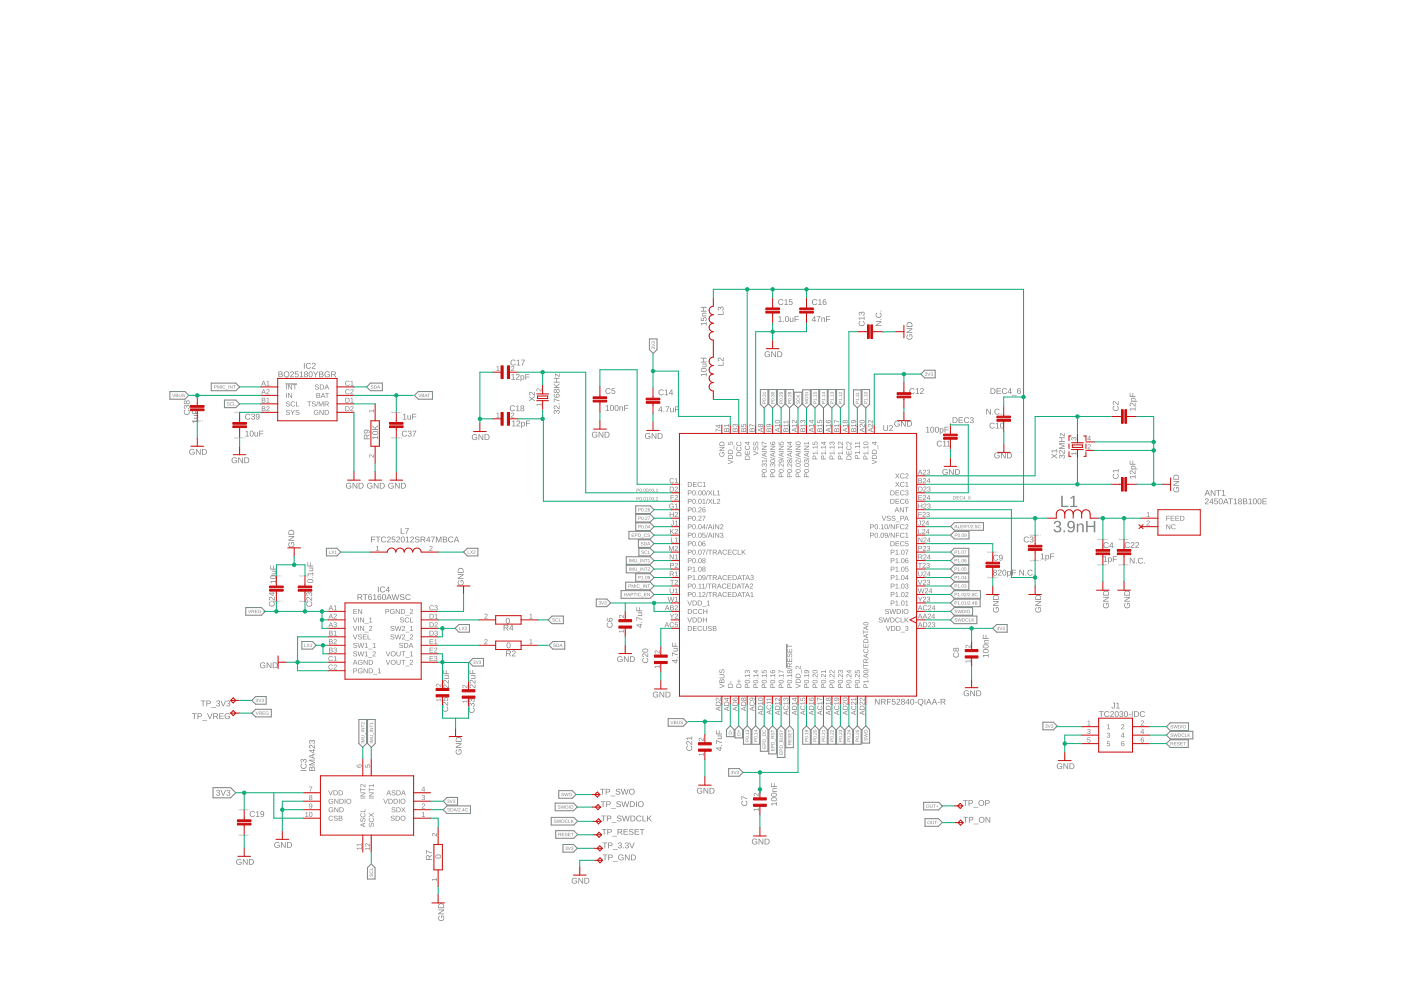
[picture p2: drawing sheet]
<svg xmlns="http://www.w3.org/2000/svg" width="420mm" height="297mm" viewBox="0 0 420 297" stroke-linecap="round" stroke-linejoin="round" font-family="sans-serif">
<g fill="#808080">
<path d="M70.3 123.4h.2l-.2 .1 .2 .3-.3-.1h.3zM70.6 123.5l.3 .1-.2 .3zM70.6 123.6a.1 .1 0 0 0 .2 0 .1 .1 0 0 0-.2 0zM70.9 123.5l.1 .3zM71.1 123.5h.2l-.2 .1 .2 .2zM71.4 123.5h.2l-.2 .1 .1 .2zM71.4 123.5l.1 .1zM71.6 123.6a.2 .2 0 0 1 .4 0 .2 .2 0 0 1-.4 0zM71.7 123.6a.15 .15 0 0 0 .3 0 .15 .15 0 0 0-.3 0zM72.1 123.5l.1 .3zM72.3 123.5l.2-.1v.4l-.2-.1zM72.3 123.6a.1 .1 0 0 0 .2 0 .1 .1 0 0 0-.2 0zM72.6 123.5h.2l-.2 .1 .2 .2zM72.7 123.5l.1 .1zM72.9 123.5l.1 .3zM73.3 123.5l.1-.1 .1 .4h-.2z"/>
<path d="M70.3 131h.2l-.2 .1 .2 .3-.3-.1h.3zM70.6 131.1l.3 .1-.2 .3zM70.6 131.2a.1 .1 0 0 0 .2 0 .1 .1 0 0 0-.2 0zM70.9 131.1l.1 .3zM71.1 131.1h.2l-.2 .1 .2 .2zM71.4 131.1h.2l-.2 .2 .1 .1zM71.4 131.2h.1zM71.6 131.2a.2 .2 0 0 1 .4 0 .2 .2 0 0 1-.4 0zM71.7 131.2a.15 .15 0 0 0 .3 0 .15 .15 0 0 0-.3 0zM72.1 131.1l.1 .3zM72.3 131.1l.2-.1v.4h-.2zM72.3 131.3a.1 .1 0 0 0 .2 0 .1 .1 0 0 0-.2 0zM72.6 131.1h.2l-.2 .2 .2 .1zM72.7 131.2h.1zM72.9 131.1l.1 .3zM73.3 131l.2 .1-.2 .3h.2h-.2l.2-.3z"/>
<path d="M57.6 118.3l.2 .1h-.2l.2 .3-.3-.1h.3zM57.9 118.4l.3 .1-.2 .3zM57.9 118.5a.1 .1 0 0 0 .2 0 .1 .1 0 0 0-.2 0zM58.2 118.4l.1 .3zM58.4 118.4h.2l-.2 .1 .2 .2zM58.7 118.4h.2l-.2 .2 .1 .1zM58.7 118.5h.1zM58.9 118.5a.2 .2 0 0 1 .4 0 .2 .2 0 0 1-.4 0zM59 118.5a.15 .15 0 0 0 .3 0 .15 .15 0 0 0-.3 0zM59.4 118.4l.1 .3zM59.6 118.4l.2-.1v.4h-.2zM59.6 118.6a.1 .1 0 0 0 .2 0 .1 .1 0 0 0-.2 0zM59.9 118.4h.2l-.1 .2 .1 .1zM60 118.5h.1zM60.2 118.4l.1 .3zM60.6 118.4l.1-.1 .1 .4h-.2z"/>
<path d="M57.6 125.9l.2 .1h-.2l.2 .3-.3-.1h.3zM57.9 126l.3 .1-.2 .3zM57.9 126.2a.1 .1 0 0 0 .2 0 .1 .1 0 0 0-.2 0zM58.2 126l.1 .3zM58.4 126.1h.2h-.2l.2 .2zM58.7 126.1h.2l-.2 .1 .1 .1zM58.7 126.1h.1zM58.9 126.1a.2 .2 0 0 1 .4 0 .2 .2 0 0 1-.4 0zM59 126.1a.15 .15 0 0 0 .3 0 .15 .15 0 0 0-.3 0zM59.4 126l.1 .3zM59.6 126.1l.2-.2v.4h-.2zM59.6 126.2a.1 .1 0 0 0 .2 0 .1 .1 0 0 0-.2 0zM59.9 126.1h.2l-.1 .1 .1 .1zM60 126.1h.1zM60.2 126l.1 .3zM60.6 126h.2l-.2 .3h.2h-.2l.2-.3z"/>
<path d="M117.2 131.1h.3h-.3l.3 .3-.3-.1h.3zM117.6 131.1l.2 .1-.2 .3zM117.6 131.3a.1 .1 0 0 0 .2 0 .1 .1 0 0 0-.2 0zM117.9 131.1v.3zM118 131.2h.2h-.1l.1 .2zM118.3 131.2h.2l-.2 .1 .2 .1zM118.4 131.2h.1zM118.6 131.2a.2 .2 0 0 1 .4 0 .2 .2 0 0 1-.4 0zM118.6 131.2a.15 .15 0 0 0 .3 0 .15 .15 0 0 0-.3 0zM119.1 131.1v.3zM119.3 131.2l.2-.2v.4h-.2zM119.3 131.3a.1 .1 0 0 0 .2 0 .1 .1 0 0 0-.2 0zM119.6 131.2h.2l-.2 .1 .2 .1zM119.6 131.2h.2zM119.9 131.1v.3zM120.3 131.1l.1-.1 .1 .4h-.3z"/>
<path d="M117.2 123.4l.3 .1h-.3l.3 .3-.3-.1h.3zM117.6 123.5l.2 .1-.2 .3zM117.6 123.6a.1 .1 0 0 0 .2 0 .1 .1 0 0 0-.2 0zM117.9 123.5v.3zM118 123.5h.2l-.1 .1 .1 .2zM118.3 123.5h.2l-.2 .2 .2 .1zM118.4 123.6h.1zM118.6 123.6a.2 .2 0 0 1 .4 0 .2 .2 0 0 1-.4 0zM118.6 123.6a.15 .15 0 0 0 .3 0 .15 .15 0 0 0-.3 0zM119.1 123.5v.3zM119.3 123.5l.2-.1v.4h-.2zM119.3 123.7a.1 .1 0 0 0 .2 0 .1 .1 0 0 0-.2 0zM119.6 123.5h.2l-.2 .2 .2 .1zM119.6 123.6h.2zM119.9 123.5v.3zM120.3 123.4l.2 .1-.2 .3h.2h-.3l.2-.3z"/>
<path d="M71.6 242.5h.3l-.2 .1 .2 .3-.3-.1h.3zM72 242.6l.2 .1-.2 .3zM72 242.7a.1 .1 0 0 0 .2 0 .1 .1 0 0 0-.2 0zM72.3 242.6l.1 .3zM72.4 242.6h.2l-.1 .1 .1 .2zM72.7 242.6h.2l-.1 .1 .1 .2zM72.8 242.6l.1 .1zM73 242.7a.2 .2 0 0 1 .4 0 .2 .2 0 0 1-.4 0zM73.1 242.7a.15 .15 0 0 0 .3 0 .15 .15 0 0 0-.3 0zM73.5 242.6v.3zM73.7 242.6l.2-.1v.4h-.2zM73.7 242.7a.1 .1 0 0 0 .2 0 .1 .1 0 0 0-.2 0zM74 242.6h.2l-.2 .1 .2 .2zM74 242.6l.2 .1zM74.3 242.6l.1 .3zM74.7 242.6l.1-.1 .1 .4h-.2z"/>
<path d="M71.6 250.1l.3 .1h-.2l.2 .3-.3-.1h.3zM72 250.2l.2 .1-.2 .3zM72 250.3a.1 .1 0 0 0 .2 0 .1 .1 0 0 0-.2 0zM72.3 250.2l.1 .3zM72.4 250.2h.2l-.1 .1 .1 .2zM72.7 250.2h.2l-.1 .2 .1 .1zM72.8 250.3h.1zM73 250.3a.2 .2 0 0 1 .4 0 .2 .2 0 0 1-.4 0zM73.1 250.3a.15 .15 0 0 0 .3 0 .15 .15 0 0 0-.3 0zM73.5 250.2v.3zM73.7 250.2l.2-.1v.4h-.2zM73.7 250.4a.1 .1 0 0 0 .2 0 .1 .1 0 0 0-.2 0zM74 250.2h.2l-.2 .2 .2 .1zM74 250.3h.2zM74.3 250.2l.1 .3zM74.7 250.1l.2 .1-.2 .3h.2h-.3l.2-.3z"/>
<path d="M296.1 165.3h.3l-.2 .1 .2 .3-.3-.1h.3zM296.5 165.4l.2 .1-.2 .3zM296.5 165.5a.1 .1 0 0 0 .2 0 .1 .1 0 0 0-.2 0zM296.8 165.4l.1 .3zM297 165.4h.1l-.1 .1 .1 .2zM297.2 165.4h.2l-.1 .1 .1 .2zM297.3 165.4l.1 .1zM297.5 165.5a.2 .2 0 0 1 .4 0 .2 .2 0 0 1-.4 0zM297.6 165.5a.15 .15 0 0 0 .3 0 .15 .15 0 0 0-.3 0zM298 165.4v.3zM298.2 165.4l.2-.1v.4l-.2-.1zM298.2 165.5a.1 .1 0 0 0 .2 0 .1 .1 0 0 0-.2 0zM298.5 165.4h.2l-.2 .1 .2 .2zM298.5 165.4l.2 .1zM298.8 165.4l.1 .3zM299.2 165.3h.1l.1 .4h-.2z"/>
<path d="M296.1 172.9h.3l-.2 .1 .2 .3-.3-.1h.3zM296.5 173l.2 .1-.2 .3zM296.5 173.1a.1 .1 0 0 0 .2 0 .1 .1 0 0 0-.2 0zM296.8 173l.1 .3zM297 173h.1l-.1 .1 .1 .2zM297.2 173h.2l-.1 .2 .1 .1zM297.3 173.1h.1zM297.5 173.1a.2 .2 0 0 1 .4 0 .2 .2 0 0 1-.4 0zM297.6 173.1a.15 .15 0 0 0 .3 0 .15 .15 0 0 0-.3 0zM298 173v.3zM298.2 173l.2-.1v.4h-.2zM298.2 173.2a.1 .1 0 0 0 .2 0 .1 .1 0 0 0-.2 0zM298.5 173h.2l-.2 .2 .2 .1zM298.5 173.1h.2zM298.8 173l.1 .3zM299.2 172.9l.2 .1-.2 .3h.2h-.3l.2-.3z"/>
<path d="M308.8 160.2h.3l-.2 .1 .2 .3-.3-.1h.3zM309.2 160.3l.2 .1-.2 .3zM309.2 160.4a.1 .1 0 0 0 .2 0 .1 .1 0 0 0-.2 0zM309.5 160.3l.1 .3zM309.6 160.3h.2l-.1 .1 .1 .2zM309.9 160.3h.2l-.1 .2 .1 .1zM310 160.4h.1zM310.2 160.4a.2 .2 0 0 1 .4 0 .2 .2 0 0 1-.4 0zM310.3 160.4a.15 .15 0 0 0 .3 0 .15 .15 0 0 0-.3 0zM310.7 160.3v.3zM310.9 160.3l.2-.1v.4h-.2zM310.9 160.5a.1 .1 0 0 0 .2 0 .1 .1 0 0 0-.2 0zM311.2 160.3h.2l-.2 .2 .2 .1zM311.2 160.4h.2zM311.5 160.3l.1 .3zM311.9 160.3l.1-.1 .1 .4h-.2z"/>
<path d="M308.8 167.8l.3 .1h-.2l.2 .3-.3-.1h.3zM309.2 167.9l.2 .1-.2 .3zM309.2 168.1a.1 .1 0 0 0 .2 0 .1 .1 0 0 0-.2 0zM309.5 167.9l.1 .3zM309.6 167.9l.2 .1h-.1l.1 .2zM309.9 167.9h.2l-.1 .2 .1 .1zM310 168h.1zM310.2 168a.2 .2 0 0 1 .4 0 .2 .2 0 0 1-.4 0zM310.3 168a.15 .15 0 0 0 .3 0 .15 .15 0 0 0-.3 0zM310.7 167.9v.3zM310.9 167.9l.2-.1v.4h-.2zM310.9 168.1a.1 .1 0 0 0 .2 0 .1 .1 0 0 0-.2 0zM311.2 167.9h.2l-.2 .2 .2 .1zM311.2 168h.2zM311.5 167.9l.1 .3zM311.9 167.8l.2 .1-.2 .3h.2h-.3l.2-.3z"/>
<path d="M329.2 161.5h.2l-.2 .1 .2 .2h-.3h.3zM329.5 161.6h.2l-.1 .4zM329.5 161.7a.1 .1 0 0 0 .2 0 .1 .1 0 0 0-.2 0zM329.8 161.6l.1 .3zM330 161.6h.2l-.2 .1 .1 .1zM330.3 161.6h.2l-.2 .1 .1 .2zM330.3 161.6l.1 .1zM330.5 161.7a.2 .2 0 0 1 .4 0 .2 .2 0 0 1-.4 0zM330.6 161.7a.15 .15 0 0 0 .3 0 .15 .15 0 0 0-.3 0zM331 161.6v.3zM331.2 161.6l.2-.1v.4l-.2-.1zM331.2 161.7a.1 .1 0 0 0 .2 0 .1 .1 0 0 0-.2 0zM331.5 161.6h.2l-.2 .1 .2 .2zM331.6 161.6l.1 .1zM331.8 161.6l.1 .3zM332.2 161.5h.1l.1 .4h-.2z"/>
<path d="M329.2 169.1h.2l-.2 .1 .2 .3-.3-.1h.3zM329.5 169.2l.2 .1-.1 .3zM329.5 169.3a.1 .1 0 0 0 .2 0 .1 .1 0 0 0-.2 0zM329.8 169.2l.1 .3zM330 169.2h.2l-.2 .1 .1 .2zM330.3 169.2h.2l-.2 .1 .1 .2zM330.3 169.2l.1 .1zM330.5 169.3a.2 .2 0 0 1 .4 0 .2 .2 0 0 1-.4 0zM330.6 169.3a.15 .15 0 0 0 .3 0 .15 .15 0 0 0-.3 0zM331 169.2v.3zM331.2 169.2l.2-.1v.4h-.2zM331.2 169.3a.1 .1 0 0 0 .2 0 .1 .1 0 0 0-.2 0zM331.5 169.2h.2l-.2 .1 .2 .2zM331.6 169.2l.1 .1zM331.8 169.2l.1 .3zM332.2 169.1h.2l-.2 .3 .2 .1h-.2l.2-.3z"/>
<path d="M335.5 161.5h.3l-.3 .1 .2 .2h-.2h.2zM335.8 161.6h.3l-.2 .4zM335.9 161.7a.1 .1 0 0 0 .2 0 .1 .1 0 0 0-.2 0zM336.2 161.6v.3zM336.3 161.6h.2l-.2 .1 .2 .1zM336.6 161.6h.2l-.2 .1 .2 .2zM336.6 161.6l.2 .1zM336.9 161.7a.2 .2 0 0 1 .4 0 .2 .2 0 0 1-.4 0zM336.9 161.7a.15 .15 0 0 0 .3 0 .15 .15 0 0 0-.3 0zM337.3 161.6l.1 .3zM337.5 161.6l.3-.1v.4l-.3-.1zM337.6 161.7a.1 .1 0 0 0 .2 0 .1 .1 0 0 0-.2 0zM337.9 161.6h.2l-.2 .1 .2 .2zM337.9 161.6l.2 .1zM338.2 161.6v.3zM338.5 161.5h.2l.1 .4h-.3z"/>
<path d="M335.5 169.1h.3l-.3 .1 .2 .3-.2-.1h.2zM335.8 169.2l.3 .1-.2 .3zM335.9 169.3a.1 .1 0 0 0 .2 0 .1 .1 0 0 0-.2 0zM336.2 169.2v.3zM336.3 169.2h.2l-.2 .1 .2 .2zM336.6 169.2h.2l-.2 .1 .2 .2zM336.6 169.2l.2 .1zM336.9 169.3a.2 .2 0 0 1 .4 0 .2 .2 0 0 1-.4 0zM336.9 169.3a.15 .15 0 0 0 .3 0 .15 .15 0 0 0-.3 0zM337.3 169.2l.1 .3zM337.5 169.2l.3-.1v.4h-.3zM337.6 169.3a.1 .1 0 0 0 .2 0 .1 .1 0 0 0-.2 0zM337.9 169.2h.2l-.2 .1 .2 .2zM337.9 169.2l.2 .1zM338.2 169.2v.3zM338.6 169.1h.2l-.2 .3 .2 .1h-.3l.2-.3z"/>
<path d="M81.3 172.4h.2l-.2 .1 .2 .3-.3-.1h.3zM81.6 172.5l.3 .1-.2 .3zM81.6 172.6a.1 .1 0 0 0 .2 0 .1 .1 0 0 0-.2 0zM81.9 172.5l.1 .3zM82.1 172.5h.2l-.2 .1 .2 .2zM82.4 172.5h.2l-.2 .2 .2 .1zM82.4 172.6h.2zM82.7 172.6a.2 .2 0 0 1 .4 0 .2 .2 0 0 1-.4 0zM82.7 172.6a.15 .15 0 0 0 .3 0 .15 .15 0 0 0-.3 0zM83.1 172.5l.1 .3zM83.3 172.5l.3-.1v.4h-.3zM83.3 172.7a.15 .15 0 0 0 .3 0 .15 .15 0 0 0-.3 0zM83.7 172.5h.2l-.2 .2 .1 .1zM83.7 172.6h.1zM83.9 172.5l.1 .3zM84.3 172.5l.2-.1v.4h-.2z"/>
<path d="M81.3 180l.2 .1h-.2l.2 .3-.3-.1h.3zM81.6 180.1l.3 .1-.2 .3zM81.6 180.3a.1 .1 0 0 0 .2 0 .1 .1 0 0 0-.2 0zM81.9 180.1l.1 .3zM82.1 180.1l.2 .1h-.2l.2 .2zM82.4 180.1h.2l-.2 .2 .2 .1zM82.4 180.2h.2zM82.7 180.2a.2 .2 0 0 1 .4 0 .2 .2 0 0 1-.4 0zM82.7 180.2a.15 .15 0 0 0 .3 0 .15 .15 0 0 0-.3 0zM83.1 180.1l.1 .3zM83.3 180.1l.3-.1v.4h-.3zM83.3 180.3a.15 .15 0 0 0 .3 0 .15 .15 0 0 0-.3 0zM83.7 180.1h.2l-.2 .2 .1 .1zM83.7 180.2h.1zM83.9 180.1l.1 .3zM84.3 180l.2 .1-.2 .3h.2h-.2l.2-.3z"/>
<path d="M89.9 172.4h.2l-.2 .1 .2 .3-.3-.1h.3zM90.2 172.5l.3 .1-.2 .3zM90.2 172.6a.1 .1 0 0 0 .2 0 .1 .1 0 0 0-.2 0zM90.5 172.5l.1 .3zM90.7 172.5h.2l-.2 .1 .1 .2zM91 172.5h.2l-.2 .2 .1 .1zM91 172.6h.1zM91.2 172.6a.2 .2 0 0 1 .4 0 .2 .2 0 0 1-.4 0zM91.3 172.6a.15 .15 0 0 0 .3 0 .15 .15 0 0 0-.3 0zM91.7 172.5l.1 .3zM91.9 172.5l.2-.1v.4h-.2zM91.9 172.7a.1 .1 0 0 0 .2 0 .1 .1 0 0 0-.2 0zM92.2 172.5h.2l-.2 .2 .2 .1zM92.3 172.6h.1zM92.5 172.5l.1 .3zM92.9 172.5l.1-.1 .1 .4h-.2z"/>
<path d="M89.9 180l.2 .1h-.2l.2 .3-.3-.1h.3zM90.2 180.1l.3 .1-.2 .3zM90.2 180.3a.1 .1 0 0 0 .2 0 .1 .1 0 0 0-.2 0zM90.5 180.1l.1 .3zM90.7 180.1l.2 .1h-.2l.1 .2zM91 180.1h.2l-.2 .2 .1 .1zM91 180.2h.1zM91.2 180.2a.2 .2 0 0 1 .4 0 .2 .2 0 0 1-.4 0zM91.3 180.2a.15 .15 0 0 0 .3 0 .15 .15 0 0 0-.3 0zM91.7 180.1l.1 .3zM91.9 180.1l.2-.1v.4h-.2zM91.9 180.3a.1 .1 0 0 0 .2 0 .1 .1 0 0 0-.2 0zM92.2 180.1h.2l-.2 .2 .2 .1zM92.3 180.2h.1zM92.5 180.1l.1 .3zM92.9 180l.2 .1-.2 .3h.2h-.2l.2-.3z"/>
<path d="M262.4 209.5h.3l.9 1.5v-1.5h.2v1.7h-.3l-.9-1.5v1.5h-.2zM264.2 209.5h.8a.5 .5 0 0 1 .6 .4 .5 .5 0 0 1-.4 .6l.5 .7h-.3l-.4-.7h-.6v.7h-.2zM264.4 209.7v.6h.6a.32 .32 0 0 0 .4-.3 .32 .32 0 0 0-.4-.3zM266 209.5h1.2v.2h-1v.6h1v.2h-1v.7h-.2zM267.5 209.5h1v.2h-.8v.5a.59 .59 0 0 1 .8 .3 .59 .59 0 0 1-.3 .8 .59 .59 0 0 1-.8-.5h.2a.38 .38 0 0 0 .6 .2 .38 .38 0 0 0 .1-.6 .38 .38 0 0 0-.6 0h-.2zM269 209.6a.59 .59 0 0 1 .9 .2 .59 .59 0 0 1-.5 .8l-.3 .4h.9v.2h-1.2l.7-.9a.34 .34 0 0 0 .1-.6 .34 .34 0 0 0-.5 .2h-.3zM270.4 209.6a.5 .5 0 0 1 .8-.1 .5 .5 0 0 1-.2 .8 .49 .49 0 0 1 .2 .7 .49 .49 0 0 1-.8 0 .49 .49 0 0 1 .1-.7l-.2-.3zM270.5 209.9a.32 .32 0 0 0 .6 0 .32 .32 0 0 0-.6 0zM270.4 210.7a.36 .36 0 0 0 .7 0 .36 .36 0 0 0-.7 0zM272.3 209.5h.3v1.1h.2l-.2 .2v.4h-.2v-.4h-.9zM272.4 209.7l-.7 .9h.7zM273.2 209.6a.83 .83 0 0 1 1 .7 .83 .83 0 0 1-.8 .9 1.13 1.13 0 0 1-.2-1.6zM273.4 209.7l-.1 .1a.77 .77 0 0 0 .4 1.2l.2-.1a.77 .77 0 0 0-.5-1.2zM274.4 210.4h.6v.2h-.6zM275.4 209.7a.89 .89 0 0 1 1.4 .2 .89 .89 0 0 1-.6 1.3l.5 .4h-.5l-.2-.4a.91 .91 0 0 1-.8-.6 .91 .91 0 0 1 .2-.9zM275.3 210.3a.7 .7 0 0 0 1.4 0 .7 .7 0 0 0-1.4 0zM277.3 209.5h.2v1.7h-.2zM278.4 209.5h.3l.7 1.7h-.2l-.2-.5h-.8l-.2 .5h-.3zM278.6 209.7l-.4 .8h.7zM280.1 209.5h.3l.7 1.7h-.3l-.2-.5h-.8l-.2 .5h-.2zM280.2 209.7l-.3 .8h.7zM281.2 210.4h.6v.2h-.6zM282.1 209.5h.8a.5 .5 0 0 1 .6 .4 .5 .5 0 0 1-.4 .6l.5 .7h-.3l-.4-.7h-.6v.7h-.2zM282.3 209.7v.6h.6a.32 .32 0 0 0 .4-.3 .32 .32 0 0 0-.4-.3z"/>
<path d="M329.5 213.2h1.5v.2h-.6v1.5h-.3v-1.5h-.6zM331.4 213.4a.86 .86 0 0 1 1.3 .2h-.2a.63 .63 0 0 0-1 0 .63 .63 0 0 0 .1 .9 .63 .63 0 0 0 .9-.1l.2 .1a.88 .88 0 0 1-1.3 .2 .88 .88 0 0 1 0-1.3zM333.1 213.3a.59 .59 0 0 1 .9 .2 .59 .59 0 0 1-.5 .8l-.3 .4h.9v.2h-1.2l.7-.9a.34 .34 0 0 0 .1-.6 .34 .34 0 0 0-.5 .2h-.3zM334.6 213.2a.83 .83 0 0 1 .9 .8 .83 .83 0 0 1-.8 .9 1.13 1.13 0 0 1-.1-1.7zM334.7 213.4l-.1 .1a.77 .77 0 0 0 .5 1.2l.1-.1a.77 .77 0 0 0-.5-1.2zM335.9 213.3a.5 .5 0 0 1 .8-.1 .5 .5 0 0 1-.2 .8 .53 .53 0 0 1 0 .9 .53 .53 0 0 1-.8-.5h.2a.35 .35 0 0 0 .5 .3 .35 .35 0 0 0 .1-.5l-.4-.1v-.2a.33 .33 0 0 0 .5-.1 .33 .33 0 0 0-.3-.5 .33 .33 0 0 0-.4 .3h-.2zM337.3 213.2a.83 .83 0 0 1 1 .8 .83 .83 0 0 1-.8 .9 1.13 1.13 0 0 1-.2-1.7zM337.5 213.4l-.1 .1a.77 .77 0 0 0 .4 1.2l.2-.1a.77 .77 0 0 0-.5-1.2zM338.5 214.1h.6v.2h-.6zM339.4 213.2h.3v1.7h-.3zM340.1 213.2h.6a.86 .86 0 0 1 .9 .8 .86 .86 0 0 1-.9 .9h-.6zM340.3 213.4v1.3a.73 .73 0 0 0 1-.7 .73 .73 0 0 0-1-.6zM342 213.4a.86 .86 0 0 1 1.4 .2h-.2a.63 .63 0 0 0-1 0 .63 .63 0 0 0 .1 .9 .63 .63 0 0 0 .9-.1l.2 .1a.88 .88 0 0 1-1.3 .2 .88 .88 0 0 1-.1-1.3z"/>
<path d="M317.1 229a.9 .9 0 0 1 1.4 .2h-.2a.67 .67 0 0 0-1 .1 .67 .67 0 0 0 .1 .9 .67 .67 0 0 0 .9-.1v-.3h-.5v-.2h.7v.6a.94 .94 0 0 1-1.3 .1 .94 .94 0 0 1-.1-1.3zM318.9 228.8h.3l.9 1.5v-1.5h.2v1.7h-.3l-.9-1.5v1.5h-.2zM320.7 228.8h.6a.86 .86 0 0 1 .9 .8 .86 .86 0 0 1-.8 .9h-.7zM321 229v1.3a.73 .73 0 0 0 1-.7 .73 .73 0 0 0-1-.6z"/>
<path d="M317.7 136.5l.5-.2 .2 .4a.54 .54 0 0 1 .9-.2 .54 .54 0 0 1-.2 .9l-.2 .1v-.3a.35 .35 0 0 0 .3-.4 .35 .35 0 0 0-.6-.2l-.1 .4h-.1a.33 .33 0 0 0-.2-.4 .33 .33 0 0 0-.5 .2 .33 .33 0 0 0 .3 .4v.2l-.4-.3zM317.7 135.1a1.21 1.21 0 0 1 1.4 .7v-.9h.2v1.1l-.9-.7a.34 .34 0 0 0-.6 0 .34 .34 0 0 0 .3 .5l-.1 .2-.4-.3zM317.6 132.9h1.7v.2h-1.5l1.5 .5-1.5 .8h1.5v.2h-1.7v-.3l1.5-.6-1.5-.5zM317.6 131.1h1.7v.2h-.8v1h.8v.2h-1.7v-.2h.7v-1h-.7zM318 129.8l1.2 .7v-.7h.1v1l-1.1-.8v.7h-.2z"/>
<path d="M338.8 122.5h1.5v-.4h.2v1h-.2v-.4h-1.3l.3 .4h-.2zM338.9 120.8a1.21 1.21 0 0 1 1.4 .8v-.9h.2v1.1l-.9-.7a.34 .34 0 0 0-.6-.1 .34 .34 0 0 0 .3 .6l-.1 .2-.4-.3zM339.4 119.4a.67 .67 0 0 1 .8-.1 .67 .67 0 0 1 .3 .8l-.2 .1h.7v.2h-1.8l.2-.2-.2-.4zM339.5 119.6a.43 .43 0 0 0 0 .6 .43 .43 0 0 0 .6-.1l.3-.1-.1-.4zM338.8 117.7h.2v1h.6v-.9h.2v.9h.7v.3h-1.7z"/>
<path d="M338.8 142.8h1.5v-.4h.2v1.1h-.2v-.5h-1.3l.3 .4h-.2zM338.9 141.2a1.21 1.21 0 0 1 1.4 .7v-.9h.2v1.1l-.9-.7a.34 .34 0 0 0-.6 0 .34 .34 0 0 0 .3 .5l-.1 .2-.4-.3zM339.4 139.7a.67 .67 0 0 1 .8-.1 .67 .67 0 0 1 .3 .8l-.2 .1h.7v.2h-1.8l.2-.2-.2-.4zM339.5 139.9a.43 .43 0 0 0 0 .6 .43 .43 0 0 0 .6 0l.3-.2-.1-.4zM338.8 138.1h.2v.9h.6v-.9h.2v.9h.7v.3h-1.7z"/>
<path d="M352.1 146.1l.2-.1v.2a.67 .67 0 0 0 .1 1 .67 .67 0 0 0 .9-.1 .67 .67 0 0 0 0-.9h-.4v.5h-.1v-.7h.5a.91 .91 0 0 1 .2 1.2 .91 .91 0 0 1-1.3 .2 .91 .91 0 0 1-.1-1.3zM351.9 144.2h1.7v.2l-1.5 1h1.5v.2h-1.7v-.3l1.5-.9h-1.5zM352.1 142.5a.88 .88 0 0 1 1-.2 .88 .88 0 0 1 .5 .8v.7h-1.7zM352.2 142.7l-.1 .8h1.3a.74 .74 0 0 0-.2-.9 .74 .74 0 0 0-1 .1z"/>
<path d="M277.7 128.2l.7-.3v1.6h.4v.1h-1.1v-.1h.4v-1.4l-.4 .3zM279.3 128a.83 .83 0 0 1 .9 .7 .83 .83 0 0 1-.8 .9 1.13 1.13 0 0 1-.1-1.6zM279.4 128.1l-.1 .1a.77 .77 0 0 0 .5 1.3l.1-.2a.77 .77 0 0 0-.5-1.2zM280.6 128a.83 .83 0 0 1 1 .7 .83 .83 0 0 1-.8 .9 1.13 1.13 0 0 1-.2-1.6zM280.8 128.1l-.1 .1a.77 .77 0 0 0 .4 1.3l.2-.2a.77 .77 0 0 0-.5-1.2zM281.8 128.3l.3 .2a.57 .57 0 0 1 .8-.1 .57 .57 0 0 1 0 .9l-.4 .4-.4-.3v.8h-.3zM282.2 128.5a.44 .44 0 0 0-.2 .7 .44 .44 0 0 0 .7 0v-.6zM283.3 127.9h1.2v.2h-1v.7h1v.2h-1v.6h-.2z"/>
<path d="M282.8 140.8a.9 .9 0 0 1 1.4 .2l-.2 .1a.67 .67 0 0 0-1 0 .67 .67 0 0 0 .1 .9 .67 .67 0 0 0 .9 0v-.3h-.5v-.2h.7v.6a.94 .94 0 0 1-1.3 .1 .94 .94 0 0 1-.1-1.4zM284.6 140.6h.3l.9 1.5v-1.5h.2v1.7h-.3l-.9-1.4v1.4h-.2zM286.4 140.6h.6a.86 .86 0 0 1 .9 .8 .86 .86 0 0 1-.8 .9h-.7zM286.7 140.8v1.3a.73 .73 0 0 0 1-.6 .73 .73 0 0 0-1-.7z"/>
<path d="M262.6 96.3h1.7v.3l-1.4 .9h1.4v.2h-1.7v-.3l1.5-.9h-1.5zM264.1 95.6h.2v.3h-.2zM262.8 93.8l.2-.1 .1 .2a.63 .63 0 0 0-.1 1 .63 .63 0 0 0 1-.1 .63 .63 0 0 0-.2-.9l.1-.2a.87 .87 0 0 1 .3 1.2 .87 .87 0 0 1-1.3 .2 .87 .87 0 0 1-.1-1.3zM264.1 93.1h.2v.3h-.2z"/>
<path d="M272.1 100.4l.2-.2v.3a.67 .67 0 0 0 .1 .9 .67 .67 0 0 0 .9 0 .67 .67 0 0 0 0-1h-.4v.5h-.1v-.7h.5a.91 .91 0 0 1 .2 1.3 .91 .91 0 0 1-1.3 .1 .91 .91 0 0 1-.1-1.2zM271.9 98.4h1.7v.3l-1.5 .9h1.5v.2h-1.7v-.3l1.5-.9h-1.5zM272.1 96.8a.88 .88 0 0 1 1-.2 .88 .88 0 0 1 .5 .8v.6h-1.7zM272.2 96.9l-.1 .9h1.3a.74 .74 0 0 0-.2-.9 .74 .74 0 0 0-1 0z"/>
<path d="M268.4 126.3a.9 .9 0 0 1 1.4 .2l-.2 .1a.67 .67 0 0 0-1 0 .67 .67 0 0 0 .1 1 .67 .67 0 0 0 .9-.1v-.3h-.5v-.2h.7v.6a.94 .94 0 0 1-1.3 .1 .94 .94 0 0 1-.1-1.4zM270.2 126.1h.3l.9 1.5v-1.5h.2v1.8h-.3l-.9-1.5v1.5h-.2zM272 126.1h.6a.86 .86 0 0 1 .9 .9 .86 .86 0 0 1-.8 .9h-.7zM272.3 126.3v1.4a.73 .73 0 0 0 1-.7 .73 .73 0 0 0-1-.7z"/>
<path d="M210.2 112.2h1.5v-.5h.2v1.1h-.2v-.4h-1.3l.3 .4h-.2zM210.3 110.6a.82 .82 0 0 1 1.1-.3 .82 .82 0 0 1 .3 1.1 .85 .85 0 0 1-1 .1 .85 .85 0 0 1-.4-.9zM210.4 110.7a.68 .68 0 0 0 .6 .6 .68 .68 0 0 0 .7-.5l-.7-.3zM210.6 109h1.3l-.2 .2a.44 .44 0 0 1 .2 .5 .44 .44 0 0 1-.4 .4h-.9v-.3h.8a.32 .32 0 0 0 .4-.3 .32 .32 0 0 0-.5-.3h-.7zM210.2 107.2h1.7v.3h-.8v.9h.8v.2h-1.7v-.2h.7v-.9h-.7z"/>
<path d="M210.2 96.9h1.5v-.4h.2v1.1h-.2v-.5h-1.3l.3 .4h-.2zM210.2 95.2h.2v.8h.5a.59 .59 0 0 1 .3-.8 .59 .59 0 0 1 .8 .3 .59 .59 0 0 1-.5 .8v-.2a.38 .38 0 0 0 .2-.6 .38 .38 0 0 0-.6-.1 .38 .38 0 0 0 0 .6v.2h-.9zM210.7 93.9l1.2-.1v.2h-.8a.32 .32 0 0 0-.4 .3 .32 .32 0 0 0 .4 .3h.8v.2h-1.3l.2-.2-.2-.3zM210.2 92h1.7v.2h-.8v1h.8v.2h-1.7v-.2h.7v-1h-.7z"/>
<path d="M198.2 121.8h.2v1.2h.3l-.3 .2v.3h-.2v-.3h-.8zM198.2 122.1l-.6 .9h.6zM199 123.3h.2v.2h-.2zM199.6 121.8h1.1l-.6 1.7h-.2v-.4l.6-1.1h-.9zM201 122.2h.2v.9a.32 .32 0 0 0 .4 .3 .32 .32 0 0 0 .2-.4v-.8h.2l.1 1.3-.3-.2a.44 .44 0 0 1-.5 .3 .44 .44 0 0 1-.3-.5zM202.4 121.8h1.2v.2h-.9v.7h.9v.2h-.9v.6h-.3z"/>
<path d="M193.6 130a.9 .9 0 0 1 1.4 .2l-.2 .1a.67 .67 0 0 0-1 0 .67 .67 0 0 0 .1 1 .67 .67 0 0 0 .9-.1v-.3h-.5v-.2h.8v.6a.94 .94 0 0 1-1.4 .1 .94 .94 0 0 1-.1-1.4zM195.4 129.8h.3l.9 1.5v-1.5h.2v1.8h-.2l-1-1.5v1.5h-.2zM197.2 129.8h.6a.86 .86 0 0 1 .9 .9 .86 .86 0 0 1-.8 .9h-.7zM197.5 130v1.4a.73 .73 0 0 0 1-.7 .73 .73 0 0 0-1-.7z"/>
<path d="M181.7 121.7l.6-.3v1.6h.4v.2h-1.1v-.2h.5v-1.4l-.4 .3zM183.2 121.5a.83 .83 0 0 1 1 .7 .83 .83 0 0 1-.9 .9 1.13 1.13 0 0 1-.1-1.6zM183.4 121.6l-.2 .1a.77 .77 0 0 0 .5 1.3l.1-.2a.77 .77 0 0 0-.4-1.2zM184.6 121.5a.83 .83 0 0 1 .9 .7 .83 .83 0 0 1-.8 .9 1.13 1.13 0 0 1-.1-1.6zM184.7 121.6l-.1 .1a.77 .77 0 0 0 .5 1.3l.1-.2a.77 .77 0 0 0-.5-1.2zM185.8 121.8l.2 .3a.44 .44 0 0 1 .5-.3 .44 .44 0 0 1 .3 .5v.9h-.2v-.9a.32 .32 0 0 0-.3-.3 .32 .32 0 0 0-.3 .4v.8h-.2zM187.2 121.4h1.2v.2h-1v.7h1v.2h-1v.7h-.2z"/>
<path d="M177.7 129.6a.9 .9 0 0 1 1.4 .2l-.2 .1a.67 .67 0 0 0-1 0 .67 .67 0 0 0 .1 1 .67 .67 0 0 0 .9-.1v-.3h-.5v-.2h.7v.6a.94 .94 0 0 1-1.3 .1 .94 .94 0 0 1-.1-1.4zM179.5 129.4h.3l.9 1.5v-1.5h.2v1.8h-.3l-.9-1.5v1.5h-.2zM181.3 129.4h.6a.86 .86 0 0 1 .9 .9 .86 .86 0 0 1-.8 .9h-.7zM181.6 129.6v1.4a.73 .73 0 0 0 1-.7 .73 .73 0 0 0-1-.7z"/>
<path d="M244.2 94.8h.3v1.1h.2l-.2 .2v.4h-.2v-.4h-.9zM244.3 95l-.6 .9h.6zM244.9 94.8h1.1l-.5 1.7h-.3l.1-.5 .5-1h-.9zM246.3 95.2l.3 .2a.44 .44 0 0 1 .5-.2 .44 .44 0 0 1 .3 .4v.9h-.2v-.8a.32 .32 0 0 0-.4-.4 .32 .32 0 0 0-.2 .4v.8h-.3zM247.8 94.8h1.2v.2h-1v.6h1v.2h-1v.7h-.2z"/>
<path d="M233.5 95.1l.6-.3v1.5h.4v.2h-1.1v-.2h.5v-1.3l-.4 .3zM234.8 96.2h.3v.3h-.3zM235.7 94.8a.83 .83 0 0 1 .9 .8 .83 .83 0 0 1-.8 .9 1.13 1.13 0 0 1-.1-1.7zM235.8 95l-.1 .1a.77 .77 0 0 0 .5 1.2l.1-.1a.77 .77 0 0 0-.5-1.2zM236.9 95.2h.2v.8a.32 .32 0 0 0 .3 .4 .32 .32 0 0 0 .3-.5v-.7h.2v1.3l-.2-.2a.44 .44 0 0 1-.5 .2 .44 .44 0 0 1-.3-.4zM238.3 94.8h1.2v.2h-1v.6h1v.2h-1v.7h-.2z"/>
<path d="M229.5 105.5a.9 .9 0 0 1 1.4 .2l-.2 .1a.67 .67 0 0 0-1 0 .67 .67 0 0 0 .1 .9 .67 .67 0 0 0 .9 0v-.3h-.5v-.2h.7v.6a.94 .94 0 0 1-1.3 .1 .94 .94 0 0 1-.1-1.4zM231.3 105.3h.3l.9 1.5v-1.5h.2v1.7h-.3l-.9-1.4v1.4h-.2zM233.1 105.3h.6a.86 .86 0 0 1 .9 .8 .86 .86 0 0 1-.8 .9h-.7zM233.4 105.5v1.3a.73 .73 0 0 0 1-.6 .73 .73 0 0 0-1-.7z"/>
<path d="M83.5 111.3l1.2 .2v.4l-.3 .2a.47 .47 0 0 1 .4 .6 .47 .47 0 0 1-.6 .4h-.7zM83.7 111.5v.6l.8-.2-.1-.3zM83.7 112.2v.7l.9-.2-.2-.4zM85.3 111.5a.89 .89 0 0 1 1.4 .3 .89 .89 0 0 1-.6 1.3l.5 .4-.6-.1-.1-.3a.91 .91 0 0 1-.8-.6 .91 .91 0 0 1 .2-1zM85.2 112.2a.67 .67 0 0 0 1.3 0 .67 .67 0 0 0-1.3 0zM87.2 111.4a.59 .59 0 0 1 .9 .3 .59 .59 0 0 1-.5 .8l-.3 .4h.9v.2h-1.2l.7-1a.34 .34 0 0 0 .1-.6 .34 .34 0 0 0-.5 .3h-.3zM88.5 111.3h1v.2h-.8v.6a.59 .59 0 0 1 .8 .2 .59 .59 0 0 1-.4 .8 .59 .59 0 0 1-.7-.4l.2-.1a.38 .38 0 0 0 .6 .2 .38 .38 0 0 0 0-.6 .38 .38 0 0 0-.5 .1h-.3zM89.9 111.6l.6-.3v1.6h.4v.2h-1v-.2h.4v-1.4l-.4 .3zM91.4 111.4a.5 .5 0 0 1 .8 0 .5 .5 0 0 1-.2 .7 .49 .49 0 0 1 .1 .8 .49 .49 0 0 1-.7 0 .49 .49 0 0 1 .1-.8l-.3-.2zM91.4 111.8a.35 .35 0 0 0 .7 0 .35 .35 0 0 0-.7 0zM91.4 112.6a.36 .36 0 0 0 .7 0 .36 .36 0 0 0-.7 0zM92.8 111.4a.83 .83 0 0 1 1 .7 .83 .83 0 0 1-.8 1 1.13 1.13 0 0 1-.2-1.7zM93 111.5l-.1 .1a.77 .77 0 0 0 .4 1.3l.1-.2a.77 .77 0 0 0-.4-1.2zM93.9 111.3h.3l.5 .9 .5-.9h.3l-.7 1v.8h-.2v-.8zM95.7 111.3l1.2 .2v.4l-.3 .2a.47 .47 0 0 1 .4 .6 .47 .47 0 0 1-.6 .4h-.7zM95.9 111.5v.6l.8-.2-.1-.3zM95.9 112.2v.7l.9-.2-.2-.4zM97.5 111.5a.9 .9 0 0 1 1.4 .2l-.2 .1a.67 .67 0 0 0-1 0 .67 .67 0 0 0 .1 1 .67 .67 0 0 0 .9-.1v-.3h-.5v-.2h.7v.6a.94 .94 0 0 1-1.3 .1 .94 .94 0 0 1-.1-1.4zM99.3 111.3h.8a.5 .5 0 0 1 .6 .4 .5 .5 0 0 1-.4 .6l.5 .8h-.3l-.4-.8h-.5v.8h-.3zM99.6 111.5v.7h.5a.32 .32 0 0 0 .4-.4 .32 .32 0 0 0-.4-.3z"/>
<path d="M104 144.9a.9 .9 0 0 1 1.3 .2l-.2 .1a.67 .67 0 0 0-1 0 .67 .67 0 0 0 .1 1 .67 .67 0 0 0 1-.1v-.3h-.6v-.2h.8v.6a.94 .94 0 0 1-1.4 .1 .94 .94 0 0 1 0-1.4zM105.8 144.7h.2l1 1.5-.1-1.5h.3v1.7h-.3l-.9-1.4v1.4h-.2zM107.6 144.7h.5a.86 .86 0 0 1 .9 .9 .86 .86 0 0 1-.8 .8h-.6zM107.8 144.9v1.4a.73 .73 0 0 0 1-.7 .73 .73 0 0 0-1-.7z"/>
<path d="M111.7 131h1.5v-.4h.2v1.1h-.2v-.5h-1.3l.3 .4h-.3zM111.7 129.4a.82 .82 0 0 1 1.1-.3 .82 .82 0 0 1 .4 1.1 .85 .85 0 0 1-1 .2 .85 .85 0 0 1-.5-1zM111.9 129.6a.68 .68 0 0 0 .6 .5 .68 .68 0 0 0 .7-.5l-.7-.2zM111.7 127.5l.7 .8 1-.9v.3l-.8 .7 .1 .2h.7v.3h-1.7v-.3h.8l-.8-.8z"/>
<path d="M69.7 137.3a.9 .9 0 0 1 1.3 .2l-.2 .1a.67 .67 0 0 0-.9 0 .67 .67 0 0 0 0 .9 .67 .67 0 0 0 1 0v-.3h-.5v-.2h.7v.6a.94 .94 0 0 1-1.4 .1 .94 .94 0 0 1 0-1.4zM71.5 137.1h.2l1 1.5v-1.5h.2v1.7h-.3l-.9-1.4v1.4h-.2zM73.3 137.1h.5a.86 .86 0 0 1 1 .8 .86 .86 0 0 1-.9 .9h-.6zM73.5 137.3v1.3a.73 .73 0 0 0 1-.6 .73 .73 0 0 0-1-.7z"/>
<path d="M73.6 129.4l.6-.3v1.5h.5v.2h-1.1v-.2h.4v-1.3l-.4 .3zM75.1 129.2a.83 .83 0 0 1 1 .7 .83 .83 0 0 1-.8 .9 1.13 1.13 0 0 1-.2-1.6zM75.3 129.3l-.1 .1a.77 .77 0 0 0 .4 1.2l.2-.1a.77 .77 0 0 0-.5-1.2zM76.3 129.5h.2v.8a.32 .32 0 0 0 .4 .4 .32 .32 0 0 0 .3-.4v-.8h.2v1.3l-.2-.2a.44 .44 0 0 1-.5 .2 .44 .44 0 0 1-.4-.4zM77.8 129.1h1.2v.2h-1v.6h1v.2h-1v.7h-.2z"/>
<path d="M57.7 126.2h1.5v-.4h.2v1h-.2v-.4h-1.3l.3 .4h-.2zM58.1 124.4h1.3l-.2 .2a.44 .44 0 0 1 .2 .5 .44 .44 0 0 1-.4 .4h-.9v-.3h.8a.32 .32 0 0 0 .4-.3 .32 .32 0 0 0-.4-.3h-.8zM57.7 122.8h.2v1h.6v-1h.2v1h.7v.2h-1.7z"/>
<path d="M57 134.8a.9 .9 0 0 1 1.3 .2h-.2a.67 .67 0 0 0-.9 0 .67 .67 0 0 0 0 1 .67 .67 0 0 0 1-.1v-.3h-.5v-.2h.7v.6a.94 .94 0 0 1-1.4 .1 .94 .94 0 0 1 0-1.3zM58.8 134.6h.2l1 1.4v-1.4h.2v1.7h-.3l-.9-1.5v1.5h-.2zM60.6 134.6h.5a.86 .86 0 0 1 1 .8 .86 .86 0 0 1-.9 .9h-.6zM60.8 134.8v1.3a.73 .73 0 0 0 1-.7 .73 .73 0 0 0-1-.6z"/>
<path d="M120.9 124.3l.6-.3v1.6h.4v.1h-1.1v-.1h.5v-1.4l-.4 .3zM122.2 124.4h.2v.9a.32 .32 0 0 0 .4 .3 .32 .32 0 0 0 .2-.4v-.8h.2l.1 1.3-.3-.2a.44 .44 0 0 1-.5 .3 .44 .44 0 0 1-.3-.5zM123.6 124h1.2v.2h-.9v.7h.9v.2h-.9v.6h-.3z"/>
<path d="M110.3 144.9a.9 .9 0 0 1 1.4 .2l-.2 .1a.67 .67 0 0 0-1 0 .67 .67 0 0 0 0 1 .67 .67 0 0 0 1-.1v-.3h-.5v-.2h.7v.6a.94 .94 0 0 1-1.3 .1 .94 .94 0 0 1-.1-1.4zM112.1 144.7h.3l.9 1.5v-1.5h.2v1.7h-.3l-.9-1.4v1.4h-.2zM113.9 144.7h.6a.86 .86 0 0 1 .9 .9 .86 .86 0 0 1-.8 .8h-.7zM114.1 144.9v1.4a.73 .73 0 0 0 1.1-.7 .73 .73 0 0 0-1.1-.7z"/>
<path d="M116.7 144.9a.9 .9 0 0 1 1.3 .2l-.2 .1a.67 .67 0 0 0-1 0 .67 .67 0 0 0 .1 1 .67 .67 0 0 0 .9-.1v-.3h-.5v-.2h.8v.6a.94 .94 0 0 1-1.4 .1 .94 .94 0 0 1 0-1.4zM118.5 144.7h.2l1 1.5-.1-1.5h.2v1.7h-.2l-1-1.4 .1 1.4h-.2zM120.3 144.7h.5a.86 .86 0 0 1 .9 .9 .86 .86 0 0 1-.8 .8h-.6zM120.5 144.9v1.4a.73 .73 0 0 0 1-.7 .73 .73 0 0 0-1-.7z"/>
<path d="M92.9 229.9h.4l.2 .3a.47 .47 0 0 1 .6-.5 .47 .47 0 0 1 .3 .7v.7h-1.7zM93 230.2l-.1 .6h.6l-.1-.6zM93.8 230l-.2 .8h.7l-.1-.7zM92.7 227.7h1.7v.2h-1.5l1.5 .6-1.5 .7h1.5v.2h-1.7v-.3l1.5-.5-1.5-.6zM92.7 226.5l1.7-.6v.2l-.5 .2v.8l.5 .2v.2l-1.7-.7zM92.9 226.7l.9 .3v-.6zM92.7 224.8h1.2l.2-.3v.3h.3v.2h-.3v.8h-.2l-1.2-.8zM93 225l.9 .6v-.6zM92.8 223.4a1.21 1.21 0 0 1 1.5 .7v-.9h.1v1.1l-.9-.7a.34 .34 0 0 0-.6 0 .34 .34 0 0 0 .3 .5l-.1 .2-.4-.3zM92.8 222l.5-.1 .3 .3a.54 .54 0 0 1 .9-.2 .54 .54 0 0 1-.3 .9l-.2 .1v-.2a.35 .35 0 0 0 .3-.5 .35 .35 0 0 0-.6-.2v.5h-.2a.33 .33 0 0 0-.2-.5 .33 .33 0 0 0-.4 .2 .33 .33 0 0 0 .3 .4l-.1 .3-.4-.4z"/>
<path d="M82.5 252.6a.9 .9 0 0 1 1.3 .2l-.2 .1a.67 .67 0 0 0-.9 0 .67 .67 0 0 0 0 .9 .67 .67 0 0 0 1 0v-.3h-.5v-.2h.7v.6a.94 .94 0 0 1-1.4 .1 .94 .94 0 0 1 0-1.4zM84.3 252.4h.2l1 1.5v-1.5h.2v1.7h-.3l-.9-1.4v1.4h-.2zM86.1 252.4h.5a.86 .86 0 0 1 1 .8 .86 .86 0 0 1-.9 .9h-.6zM86.3 252.6v1.3a.73 .73 0 0 0 1-.6 .73 .73 0 0 0-1-.7z"/>
<path d="M71 257.7a.9 .9 0 0 1 1.4 .2h-.2a.67 .67 0 0 0-1 .1 .67 .67 0 0 0 .1 .9 .67 .67 0 0 0 .9-.1v-.3h-.5v-.2h.8v.6a.94 .94 0 0 1-1.4 .1 .94 .94 0 0 1-.1-1.3zM72.8 257.5h.3l.9 1.5v-1.5h.2v1.7h-.2l-1-1.5 .1 1.5h-.3zM74.6 257.5h.6a.86 .86 0 0 1 .9 .8 .86 .86 0 0 1-.8 .9h-.7zM74.9 257.7v1.3a.73 .73 0 0 0 1-.7 .73 .73 0 0 0-1-.6z"/>
<path d="M166.2 123.1l.5-.1 .2 .3a.54 .54 0 0 1 .9-.2 .54 .54 0 0 1-.2 .9l-.2 .1-.1-.3a.35 .35 0 0 0 .3-.4 .35 .35 0 0 0-.5-.2l-.1 .5h-.2a.33 .33 0 0 0-.1-.5 .33 .33 0 0 0-.5 .2 .33 .33 0 0 0 .3 .4v.2l-.4-.3zM166.2 121.7a1.21 1.21 0 0 1 1.4 .7v-.9h.2v1.2l-.9-.8a.34 .34 0 0 0-.6 0 .34 .34 0 0 0 .2 .5v.2l-.4-.3zM167.5 120.9h.3v.3h-.3zM166.1 119.4l1.7 .6v.3l-1.5-.7v1h-.2zM166.2 118.2l.2-.1-.1 .6 .6 .3a.57 .57 0 0 1 .3-.9 .57 .57 0 0 1 .7 .5 .57 .57 0 0 1-.7 .6 .73 .73 0 0 1-.9-.1 .73 .73 0 0 1-.1-.9zM166.9 118.6a.37 .37 0 0 0 .7 0 .37 .37 0 0 0-.7 0zM166.2 116.8l.4-.1 .3 .3a.5 .5 0 0 1 .7-.2 .5 .5 0 0 1 0 .8 .5 .5 0 0 1-.7-.1 .5 .5 0 0 1-.8 .1 .5 .5 0 0 1 .1-.8zM166.2 117.2a.32 .32 0 0 0 .6 0 .32 .32 0 0 0-.6 0zM167 117.2a.36 .36 0 0 0 .7 0 .36 .36 0 0 0-.7 0zM166.1 115l.7 .7 1-.8v.3l-.8 .7 .1 .2h.7v.2h-1.7v-.2h.8l-.8-.8zM166.1 113.3h1.7v.2h-.8v.9h.8v.3h-1.7v-.3h.7v-.9h-.7zM166.5 112l1.1 .7v-.8h.2v1.1l-1.2-.8v.7h-.1z"/>
<path d="M153.4 112.4l.6-.3v1.5h.4v.2h-1v-.2h.4v-1.3l-.4 .3zM154.9 112.2a.59 .59 0 0 1 .9 .2 .59 .59 0 0 1-.5 .8l-.4 .4h.9v.2h-1.1l.7-.9a.34 .34 0 0 0 .1-.6 .34 .34 0 0 0-.6 .2h-.2zM156.1 112.5l.2 .2a.57 .57 0 0 1 .9-.1 .57 .57 0 0 1 0 .8l-.5 .4-.4-.2v.7h-.2zM156.5 112.7a.44 .44 0 0 0-.2 .6 .44 .44 0 0 0 .7 .1l-.1-.6zM157.5 112.1h1.3v.2h-1v.6h.9v.2h-.9v.7h-.3z"/>
<path d="M153.6 126.3l.6-.2v1.5h.4v.2h-1v-.2h.4v-1.3l-.4 .3zM155.1 126.2a.59 .59 0 0 1 .9 .2 .59 .59 0 0 1-.5 .8l-.4 .4h.9v.2h-1.1l.7-.9a.34 .34 0 0 0 .1-.6 .34 .34 0 0 0-.6 .2h-.2zM156.3 126.5l.2 .2a.57 .57 0 0 1 .9-.1 .57 .57 0 0 1 0 .8l-.5 .4-.4-.2v.7h-.2zM156.7 126.7a.44 .44 0 0 0-.2 .6 .44 .44 0 0 0 .7 .1l-.1-.7zM157.7 126.1h1.3v.2h-1v.6h.9v.2h-.9v.7h-.3z"/>
<path d="M141.7 130.4a.9 .9 0 0 1 1.4 .2h-.2a.67 .67 0 0 0-1 0 .67 .67 0 0 0 .1 1 .67 .67 0 0 0 .9-.1v-.3h-.5v-.2h.7v.6a.94 .94 0 0 1-1.3 .1 .94 .94 0 0 1-.1-1.3zM143.5 130.2h.3l.9 1.4v-1.4h.2v1.7h-.3l-.9-1.5v1.5h-.2zM145.3 130.2h.6a.86 .86 0 0 1 .9 .8 .86 .86 0 0 1-.8 .9h-.7zM145.6 130.4v1.3a.73 .73 0 0 0 1-.7 .73 .73 0 0 0-1-.6z"/>
<path d="M201.6 197.8h1.1l.2-.2v.2h.4v.2h-.4v.8h-.2l-1.1-.8zM201.8 198l.9 .6v-.6zM203 197h.3v.3h-.3zM201.6 195.5l1.7 .6v.3l-1.6-.6v.9h-.1zM202 194.2h1.3l-.3 .2a.44 .44 0 0 1 .3 .5 .44 .44 0 0 1-.5 .4h-.8v-.3h.8a.32 .32 0 0 0 .3-.3 .32 .32 0 0 0-.4-.3h-.7zM201.6 192.6h.1v1h.7v-1h.2v1h.7v.2h-1.7z"/>
<path d="M196 207.5a.9 .9 0 0 1 1.4 .2l-.3 .1a.67 .67 0 0 0-.9 0 .67 .67 0 0 0 0 1 .67 .67 0 0 0 1-.1v-.3h-.5v-.2h.7v.6a.94 .94 0 0 1-1.3 .1 .94 .94 0 0 1-.1-1.4zM197.8 207.3h.3l.9 1.5v-1.5h.2v1.8h-.3l-.9-1.5v1.5h-.2zM199.6 207.3h.6a.86 .86 0 0 1 .9 .9 .86 .86 0 0 1-.9 .9h-.6zM199.8 207.5v1.4a.73 .73 0 0 0 1-.7 .73 .73 0 0 0-1-.7z"/>
<path d="M231.3 240.8h1.5v-.4h.2v1.1h-.2v-.4h-1.3l.3 .3h-.3zM231.3 239.3a.82 .82 0 0 1 1.1-.4 .82 .82 0 0 1 .4 1.1 .85 .85 0 0 1-1 .2 .85 .85 0 0 1-.5-.9zM231.5 239.4a.68 .68 0 0 0 .6 .6 .68 .68 0 0 0 .7-.6l-.7-.2zM231.3 237.9a.82 .82 0 0 1 1.1-.3 .82 .82 0 0 1 .4 1.1 .85 .85 0 0 1-1 .1 .85 .85 0 0 1-.5-.9zM231.5 238a.68 .68 0 0 0 .6 .6 .68 .68 0 0 0 .7-.6l-.7-.2zM231.8 236.4l1.2-.1v.2h-.8a.32 .32 0 0 0-.4 .4 .32 .32 0 0 0 .4 .2h.8v.2h-1.3l.2-.2-.2-.3zM231.3 234.7h.2v1h.6v-1h.2v1h.7v.2h-1.7z"/>
<path d="M225.7 251.6a.9 .9 0 0 1 1.4 .2h-.2a.67 .67 0 0 0-1 .1 .67 .67 0 0 0 0 .9 .67 .67 0 0 0 1 0v-.4h-.5v-.2h.7v.6a.94 .94 0 0 1-1.3 .1 .94 .94 0 0 1-.1-1.3zM227.5 251.4h.3l.9 1.5v-1.5h.2v1.7h-.3l-.9-1.5v1.5h-.2zM229.3 251.4h.6a.86 .86 0 0 1 .9 .8 .86 .86 0 0 1-.8 .9h-.7zM229.5 251.6v1.3a.73 .73 0 0 0 1.1-.7 .73 .73 0 0 0-1.1-.6z"/>
<path d="M214.8 224.1h1.1l.2-.2v.2h.4v.2h-.4v.8h-.2l-1.1-.8zM215 224.3l.9 .6v-.6zM216.2 223.3h.3v.3h-.3zM214.8 221.8l1.7 .6v.2l-1.6-.6v1h-.1zM215.2 220.5h1.3l-.2 .2a.44 .44 0 0 1 .2 .5 .44 .44 0 0 1-.5 .3h-.8v-.2h.8a.32 .32 0 0 0 .4-.3 .32 .32 0 0 0-.5-.3h-.7zM214.8 218.9h.2v1h.6v-1h.2v1h.7v.2h-1.7z"/>
<path d="M209.2 236.4a.9 .9 0 0 1 1.4 .1l-.3 .1a.67 .67 0 0 0-.9 0 .67 .67 0 0 0 0 1 .67 .67 0 0 0 1-.1v-.3h-.5v-.2h.7v.6a.94 .94 0 0 1-1.3 .1 .94 .94 0 0 1-.1-1.3zM211 236.2h.3l.9 1.4v-1.4h.2v1.7h-.3l-.9-1.5v1.5h-.2zM212.8 236.2h.6a.86 .86 0 0 1 .9 .8 .86 .86 0 0 1-.9 .9h-.6zM213 236.3v1.4a.73 .73 0 0 0 1-.7 .73 .73 0 0 0-1-.7z"/>
<path d="M294.8 196.4h1.5v-.4h.2v1h-.2v-.4h-1.3l.2 .4h-.2zM294.8 194.8a.82 .82 0 0 1 1.1-.3 .82 .82 0 0 1 .4 1.1 .85 .85 0 0 1-1.1 .2 .85 .85 0 0 1-.4-1zM295 195a.68 .68 0 0 0 .6 .5 .68 .68 0 0 0 .7-.5l-.7-.2zM294.8 193.4a.82 .82 0 0 1 1.1-.3 .82 .82 0 0 1 .4 1.1 .85 .85 0 0 1-1.1 .2 .85 .85 0 0 1-.4-1zM295 193.6a.68 .68 0 0 0 .6 .5 .68 .68 0 0 0 .7-.5l-.7-.2zM295.2 191.9l1.3-.1v.3h-.9a.32 .32 0 0 0-.3 .3 .32 .32 0 0 0 .4 .3h.8v.2h-1.3l.2-.2-.3-.3zM294.8 190.3h.1v.9h.7v-.9h.2v.9h.7v.3h-1.7z"/>
<path d="M289.2 207.1a.9 .9 0 0 1 1.4 .2l-.3 .1a.67 .67 0 0 0-.9 0 .67 .67 0 0 0 0 1 .67 .67 0 0 0 1-.1v-.3h-.5v-.2h.7v.6a.94 .94 0 0 1-1.3 .1 .94 .94 0 0 1-.1-1.4zM291 206.9h.3l.9 1.5v-1.5h.2v1.8h-.3l-.9-1.5v1.5h-.2zM292.8 206.9h.6a.86 .86 0 0 1 .9 .9 .86 .86 0 0 1-.9 .9h-.6zM293 207.1v1.4a.73 .73 0 0 0 1-.7 .73 .73 0 0 0-1-.7z"/>
<path d="M316.4 156.3a1 1 0 0 1 1.4-.1 1 1 0 0 1 .1 1.4l-.4 .2a.96 .96 0 0 1 .7 1.3 .96 .96 0 0 1-1.4 .5l-.8-.7v-.2l.4-.1a.71 .71 0 0 0 .8 .7 .71 .71 0 0 0 .6-.9 .71 .71 0 0 0-1-.4v-.4a.66 .66 0 0 0 .9-.3 .66 .66 0 0 0-.4-.9 .66 .66 0 0 0-.9 .6h-.4zM318.9 159h.5v.5h-.5zM320.4 156.4a1.24 1.24 0 0 1 1.5-.1 1.24 1.24 0 0 1 .5 1.5 1.29 1.29 0 0 1-.5 1.5 1.29 1.29 0 0 1-1.5 0l-.2-.4 .4-.1a.74 .74 0 0 0 .9 .3 .74 .74 0 0 0 .4-.9v-.3a1.09 1.09 0 0 1-1.6 .2 1.09 1.09 0 0 1 .1-1.7zM320.4 157.3a.76 .76 0 0 0 1.5 0 .76 .76 0 0 0-1.5 0zM322.9 156.9h.4l.1 .5a.87 .87 0 0 1 1-.5 .87 .87 0 0 1 .6 .9v1.7h-.4v-1.6a.62 .62 0 0 0-.7-.7 .62 .62 0 0 0-.5 .8v1.5h-.5zM325.7 156.2h.5v1.4h1.8v-1.4h.5v3.3h-.5v-1.5h-1.8v1.5h-.5z"/>
<path d="M298 170.9a.5 .5 0 0 1 .8-.1 .5 .5 0 0 1-.1 .8 .49 .49 0 0 1 .1 .8 .49 .49 0 0 1-.8-.1 .49 .49 0 0 1 .2-.7l-.3-.3zM298.1 171.2a.32 .32 0 0 0 .6 0 .32 .32 0 0 0-.6 0zM298.1 172a.36 .36 0 0 0 .7 0 .36 .36 0 0 0-.7 0zM299.4 170.9a.59 .59 0 0 1 .9 .2 .59 .59 0 0 1-.5 .8l-.3 .4h.9v.2h-1.2l.8-.9a.34 .34 0 0 0 0-.6 .34 .34 0 0 0-.5 .2h-.2zM300.9 170.9a.83 .83 0 0 1 .9 .7 .83 .83 0 0 1-.8 .9 1.13 1.13 0 0 1-.1-1.6zM301 171l-.1 .1a.77 .77 0 0 0 .5 1.2l.1-.1a.77 .77 0 0 0-.5-1.2zM302.1 171.2l.2 .2a.57 .57 0 0 1 .8-.1 .57 .57 0 0 1 .1 .8l-.5 .4-.4-.2v.7h-.2zM302.4 171.4a.44 .44 0 0 0-.1 .6 .44 .44 0 0 0 .6 .1v-.7zM303.5 170.8h1.2v.2h-1v.6h1v.2h-1v.7h-.2zM305.7 170.8h.3l.9 1.5v-1.5h.2v1.7h-.3l-.9-1.5v1.5h-.2zM307.5 172.2h.3v.3h-.3zM308.4 171a.86 .86 0 0 1 1.3 .2l-.2 .1a.63 .63 0 0 0-1-.1 .63 .63 0 0 0 .1 1 .63 .63 0 0 0 .9-.2l.2 .1a.88 .88 0 0 1-1.3 .2 .88 .88 0 0 1 0-1.3zM310 172.2h.3v.3h-.3z"/>
<path d="M298 182.1l.2-.1v.2a.67 .67 0 0 0 .1 1 .67 .67 0 0 0 .9-.1 .67 .67 0 0 0 0-.9h-.3v.5h-.2v-.7h.5a.91 .91 0 0 1 .2 1.3 .91 .91 0 0 1-1.3 .1 .91 .91 0 0 1-.1-1.3zM297.8 180.2h1.7v.3l-1.4 .9h1.4v.2h-1.7v-.3l1.5-.9h-1.5zM298 178.5a.88 .88 0 0 1 1-.2 .88 .88 0 0 1 .5 .8v.7h-1.7zM298.2 178.7l-.2 .8h1.3a.74 .74 0 0 0-.2-.8 .74 .74 0 0 0-.9 0z"/>
<path d="M312.2 166.2l.6-.3v1.6h.4v.1h-1v-.1h.4v-1.4l-.4 .3zM313.5 166.3l.2 .2a.57 .57 0 0 1 .9-.1 .57 .57 0 0 1 0 .9l-.5 .4-.4-.3v.8h-.2zM313.9 166.5a.44 .44 0 0 0-.2 .7 .44 .44 0 0 0 .7 0l-.1-.6zM314.9 165.9h1.3v.2h-1v.7h.9v.1h-.9v.7h-.3z"/>
<path d="M310.7 182.1l.2-.1v.2a.67 .67 0 0 0 .1 1 .67 .67 0 0 0 .9-.1 .67 .67 0 0 0 0-.9h-.3v.5h-.2v-.7h.5a.91 .91 0 0 1 .2 1.3 .91 .91 0 0 1-1.3 .1 .91 .91 0 0 1-.1-1.3zM310.5 180.2h1.7v.3l-1.4 .9h1.4v.2h-1.7v-.3l1.5-.9h-1.5zM310.7 178.5a.88 .88 0 0 1 1-.2 .88 .88 0 0 1 .5 .8v.7h-1.7zM310.9 178.7l-.2 .8h1.3a.74 .74 0 0 0-.2-.8 .74 .74 0 0 0-.9 0z"/>
<path d="M331 167l.6-.3v1.5h.4v.2h-1.1v-.2h.5v-1.3l-.4 .3zM332.3 167.1l.2 .2a.57 .57 0 0 1 .9-.1 .57 .57 0 0 1 0 .9l-.5 .3-.4-.2v.7h-.2zM332.7 167.3a.44 .44 0 0 0-.2 .6 .44 .44 0 0 0 .7 .1l-.1-.6zM333.7 166.7h1.3v.2h-1v.6h.9v.2h-.9v.7h-.3z"/>
<path d="M338.8 167.2h.3l.9 1.5v-1.5h.2v1.7h-.3l-.9-1.4v1.4h-.2zM340.7 168.6h.2v.3h-.2zM341.5 167.4a.86 .86 0 0 1 1.3 .2l-.2 .1a.63 .63 0 0 0-.9-.1 .63 .63 0 0 0 0 1 .63 .63 0 0 0 .9-.2l.2 .1a.88 .88 0 0 1-1.3 .2 .88 .88 0 0 1 0-1.3zM343.2 168.6h.2v.3h-.2z"/>
<path d="M361.5 149.5a.59 .59 0 0 1 .9 .3 .59 .59 0 0 1-.5 .8l-.3 .4h.9v.1h-1.1l.7-.9a.34 .34 0 0 0 0-.6 .34 .34 0 0 0-.5 .3l-.2-.1zM363.5 149.4h.2v1.2h.2l-.2 .1v.4h-.2v-.4h-.8zM363.5 149.7l-.6 .9h.6zM364.2 149.4h1v.2h-.8v.6a.59 .59 0 0 1 .8 .2 .59 .59 0 0 1-.3 .8 .59 .59 0 0 1-.8-.4l.2-.1a.38 .38 0 0 0 .6 .2 .38 .38 0 0 0 .1-.6 .38 .38 0 0 0-.6 0h-.2zM365.8 149.5a.83 .83 0 0 1 .9 .7 .83 .83 0 0 1-.8 .9 1.13 1.13 0 0 1-.1-1.6zM365.9 149.6l-.1 .1a.77 .77 0 0 0 .5 1.2l.1-.1a.77 .77 0 0 0-.5-1.2zM367.5 149.4h.3l.6 1.7h-.2l-.2-.5h-.8l-.2 .5h-.2zM367.6 149.6l-.3 .9h.6zM368.3 149.4h1.4v.2h-.6v1.5h-.2v-1.5h-.6zM370 149.7l.6-.3v1.6h.5v.1h-1.1v-.1h.4v-1.4l-.4 .3zM371.5 149.5a.5 .5 0 0 1 .8 0 .5 .5 0 0 1-.2 .7 .49 .49 0 0 1 .1 .8 .49 .49 0 0 1-.7 0 .49 .49 0 0 1 .1-.8l-.3-.2zM371.6 149.8a.32 .32 0 0 0 .6 0 .32 .32 0 0 0-.6 0zM371.5 150.7a.36 .36 0 0 0 .7 0 .36 .36 0 0 0-.7 0zM372.8 149.4l1.1 .2 .1 .4-.3 .2a.47 .47 0 0 1 .4 .6 .47 .47 0 0 1-.6 .3h-.7zM373 149.6v.5l.7-.1v-.3zM373 150.3v.7l.8-.2-.1-.4zM374.5 149.7l.6-.3v1.6h.4v.1h-1.1v-.1h.5v-1.4l-.4 .3zM376 149.5a.83 .83 0 0 1 1 .7 .83 .83 0 0 1-.9 .9 1.13 1.13 0 0 1-.1-1.6zM376.1 149.6l-.1 .1a.77 .77 0 0 0 .5 1.2l.1-.1a.77 .77 0 0 0-.5-1.2zM377.4 149.5a.83 .83 0 0 1 .9 .7 .83 .83 0 0 1-.8 .9 1.13 1.13 0 0 1-.1-1.6zM377.5 149.6l-.1 .1a.77 .77 0 0 0 .5 1.2l.1-.1a.77 .77 0 0 0-.5-1.2zM378.6 149.4h1.3v.2h-1.1v.6h1v.1h-1v.6h1.2v.2h-1.4z"/>
<path d="M331 180.9l.2-.2 .1 .3a.67 .67 0 0 0 0 .9 .67 .67 0 0 0 .9 0 .67 .67 0 0 0 0-1h-.3v.5h-.2v-.7h.6a.91 .91 0 0 1 .1 1.3 .91 .91 0 0 1-1.2 .1 .91 .91 0 0 1-.2-1.2zM330.8 178.9h1.7v.3l-1.4 .9h1.4v.2h-1.7v-.3l1.5-.9h-1.5zM331 177.3a.88 .88 0 0 1 1-.2 .88 .88 0 0 1 .5 .8v.6h-1.7zM331.2 177.4l-.2 .9h1.3a.74 .74 0 0 0-.2-.9 .74 .74 0 0 0-.9 0z"/>
<path d="M337.4 180.9l.1-.2 .1 .3a.67 .67 0 0 0 0 .9 .67 .67 0 0 0 1 0 .67 .67 0 0 0-.1-1h-.3v.5h-.2v-.7h.6a.91 .91 0 0 1 .2 1.3 .91 .91 0 0 1-1.3 .1 .91 .91 0 0 1-.1-1.2zM337.2 178.9h1.7v.3l-1.5 .9h1.5v.2h-1.7v-.3l1.4-.9h-1.4zM337.4 177.3a.88 .88 0 0 1 .9-.2 .88 .88 0 0 1 .6 .8v.6h-1.7zM337.5 177.4l-.2 .9h1.4a.74 .74 0 0 0-.3-.9 .74 .74 0 0 0-.9 0z"/>
<path d="M107.2 178.1h.8a.5 .5 0 0 1 .6 .4 .5 .5 0 0 1-.4 .6l.5 .7h-.3l-.4-.7h-.5v.7h-.3zM107.5 178.3v.6h.5a.32 .32 0 0 0 .4-.3 .32 .32 0 0 0-.4-.3zM108.8 178.1h1.4v.2h-.5v1.5h-.3v-1.5h-.6zM110.7 178.2l.6-.1 .2 .3-.6-.1-.3 .7a.57 .57 0 0 1 .9 .2 .57 .57 0 0 1-.5 .8 .57 .57 0 0 1-.6-.7zM110.6 179.3a.4 .4 0 0 0 .8 0 .4 .4 0 0 0-.8 0zM111.9 178.4l.6-.3v1.5h.5v.2h-1.1v-.2h.4v-1.3l-.4 .3zM113.5 178.2l.5-.1 .3 .3-.7-.1-.2 .7a.57 .57 0 0 1 .9 .2 .57 .57 0 0 1-.5 .8 .57 .57 0 0 1-.6-.7zM113.4 179.3a.37 .37 0 0 0 .7 0 .37 .37 0 0 0-.7 0zM114.8 178.2a.83 .83 0 0 1 1 .7 .83 .83 0 0 1-.8 .9 1.13 1.13 0 0 1-.2-1.6zM115 178.3l-.1 .1a.77 .77 0 0 0 .4 1.2l.1-.1a.77 .77 0 0 0-.4-1.2zM116.6 178.1h.2l.7 1.7h-.2l-.2-.5h-.8l-.2 .5h-.2zM116.7 178.3l-.3 .9h.6zM117.4 178.1h.3l.4 1.5 .4-1.5h.2l.4 1.5 .4-1.5h.3l-.5 1.7h-.3l-.4-1.4-.4 1.4h-.3zM120.1 178.2a.8 .8 0 0 1 1.2 .3h-.2a.4 .4 0 0 0-.5-.3 .4 .4 0 0 0-.3 .5l.1 .1a.66 .66 0 0 1 .7 .2 .66 .66 0 0 1 .1 .7l-.9 .1-.3-.2-.1-.2h.2a.46 .46 0 0 0 .6 .3 .46 .46 0 0 0 .3-.5l-.7-.2a.42 .42 0 0 1-.3-.4 .42 .42 0 0 1 .1-.4zM121.8 178.3a.86 .86 0 0 1 1.3 .2l-.2 .1a.63 .63 0 0 0-.9-.1 .63 .63 0 0 0 0 1 .63 .63 0 0 0 1-.2l.2 .1a.88 .88 0 0 1-1.4 .3 .88 .88 0 0 1 0-1.4z"/>
<path d="M111.3 160.8h1.2v.2h-1v.7h1v.2h-1v.7h-.2zM112.7 160.8h1.4v.2h-.6v1.6h-.3v-1.6h-.5zM114.5 161.1a.86 .86 0 0 1 1.3 .1l-.2 .1a.63 .63 0 0 0-.9 0 .63 .63 0 0 0 0 .9 .63 .63 0 0 0 .9-.2l.2 .1a.88 .88 0 0 1-1.3 .3 .88 .88 0 0 1 0-1.3zM116.2 160.9a.59 .59 0 0 1 .9 .3 .59 .59 0 0 1-.5 .8l-.3 .4h.9v.2h-1.1l.7-1a.34 .34 0 0 0 0-.5 .34 .34 0 0 0-.5 .2h-.2zM117.5 160.8h1v.2h-.8v.6a.59 .59 0 0 1 .8 .2 .59 .59 0 0 1-.3 .8 .59 .59 0 0 1-.8-.4h.2a.38 .38 0 0 0 .6 .1 .38 .38 0 0 0 .1-.6 .38 .38 0 0 0-.6 .1h-.2zM119 160.9a.59 .59 0 0 1 .9 .3 .59 .59 0 0 1-.5 .8l-.3 .4h.9v.2h-1.2l.7-1a.34 .34 0 0 0 .1-.5 .34 .34 0 0 0-.5 .2h-.3zM120.5 160.9a.83 .83 0 0 1 .9 .8 .83 .83 0 0 1-.8 .9 1.13 1.13 0 0 1-.1-1.7zM120.6 161l-.1 .2a.77 .77 0 0 0 .5 1.2l.1-.2a.77 .77 0 0 0-.5-1.2zM121.7 161.1l.6-.3v1.6h.5v.2h-1.1v-.2h.4v-1.3l-.4 .2zM123.2 160.9a.59 .59 0 0 1 .9 .3 .59 .59 0 0 1-.5 .8l-.4 .4h.9v.2h-1.1l.7-1a.34 .34 0 0 0 .1-.5 .34 .34 0 0 0-.6 .2h-.2zM124.6 160.9a.8 .8 0 0 1 1.2 .3l-.3 .1a.4 .4 0 0 0-.4-.3 .4 .4 0 0 0-.3 .4l.1 .1a.66 .66 0 0 1 .7 .2 .66 .66 0 0 1 0 .8l-.8 .1-.3-.3-.1-.1 .2-.1a.46 .46 0 0 0 .5 .4 .46 .46 0 0 0 .4-.6l-.7-.2a.42 .42 0 0 1-.3-.3 .42 .42 0 0 1 .1-.5zM126.1 160.8h.8a.5 .5 0 0 1 .6 .4 .5 .5 0 0 1-.4 .6l.5 .8h-.2l-.5-.7h-.5v.7h-.3zM126.4 161v.7h.5a.32 .32 0 0 0 .4-.4 .32 .32 0 0 0-.4-.3zM128.6 160.8h.2v1.2h.3l-.3 .2v.4h-.2v-.4h-.8zM128.6 161.1l-.6 .9h.6zM129.3 160.8h1.1l-.6 1.8h-.2v-.5l.6-1.1h-.9zM130.7 160.8h.3l.6 1.5 .5-1.5h.3v1.8h-.2v-1.5l-.6 1.5-.7-1.5v1.5h-.2zM132.8 160.8l1.2 .2v.4l-.3 .3a.47 .47 0 0 1 .4 .5 .47 .47 0 0 1-.6 .4h-.7zM133 161v.6l.8-.2-.1-.3zM133 161.8v.6l.9-.2-.2-.4zM134.6 161.1a.86 .86 0 0 1 1.4 .1l-.3 .1a.63 .63 0 0 0-.9 0 .63 .63 0 0 0 0 .9 .63 .63 0 0 0 1-.2l.2 .1a.88 .88 0 0 1-1.4 .3 .88 .88 0 0 1 0-1.3zM136.8 160.8h.2l.7 1.8h-.2l-.2-.5h-.8l-.2 .5h-.2zM136.9 161l-.3 .9h.6z"/>
<path d="M137.5 174l.2-.1v.2a.67 .67 0 0 0 .1 1 .67 .67 0 0 0 .9 0 .67 .67 0 0 0 0-1h-.4v.5h-.1v-.7h.5a.91 .91 0 0 1 .2 1.3 .91 .91 0 0 1-1.3 .1 .91 .91 0 0 1-.1-1.3zM137.3 172.1h1.7v.3l-1.5 .9h1.5v.2h-1.7v-.3l1.5-.9h-1.5zM137.5 170.5a.88 .88 0 0 1 1-.2 .88 .88 0 0 1 .5 .8v.6h-1.7zM137.6 170.6l-.1 .9h1.3a.74 .74 0 0 0-.2-.9 .74 .74 0 0 0-1 0z"/>
<path d="M86.7 162.6l.2-.1v.2a.67 .67 0 0 0 .1 1 .67 .67 0 0 0 .9-.1 .67 .67 0 0 0 0-.9h-.3v.5h-.2v-.7h.6a.91 .91 0 0 1 .1 1.2 .91 .91 0 0 1-1.3 .2 .91 .91 0 0 1-.1-1.3zM86.5 160.7h1.7v.3l-1.4 .9h1.4v.2h-1.7v-.3l1.5-.9h-1.5zM86.7 159a.88 .88 0 0 1 1-.2 .88 .88 0 0 1 .5 .8v.7h-1.7zM86.9 159.2l-.2 .8h1.3a.74 .74 0 0 0-.2-.9 .74 .74 0 0 0-.9 .1z"/>
<path d="M81.1 174.2h1.5v-.4h.2v1.1h-.2v-.5h-1.3l.3 .4h-.2zM81.2 172.7a.82 .82 0 0 1 1.1-.4 .82 .82 0 0 1 .3 1.1 .85 .85 0 0 1-1 .2 .85 .85 0 0 1-.4-.9zM81.3 172.8a.68 .68 0 0 0 .7 .6 .68 .68 0 0 0 .6-.6l-.6-.2zM81.5 171.1h1.3l-.2 .2a.44 .44 0 0 1 .2 .5 .44 .44 0 0 1-.4 .3h-.9v-.2h.8a.32 .32 0 0 0 .4-.3 .32 .32 0 0 0-.4-.3h-.8zM81.1 169.5h.2v1h.6v-1h.2v1h.7v.2h-1.7z"/>
<path d="M92.3 173.8a.82 .82 0 0 1 1.1-.3 .82 .82 0 0 1 .3 1.1 .85 .85 0 0 1-1 .2 .85 .85 0 0 1-.4-1zM92.4 174a.68 .68 0 0 0 .7 .5 .68 .68 0 0 0 .6-.5l-.6-.2zM93.7 173h.2v.2h-.2zM92.2 171.9h1.5v-.4h.2v1.1h-.2v-.5h-1.3l.3 .4h-.2zM92.6 170.1h1.3l-.2 .3a.44 .44 0 0 1 .2 .5 .44 .44 0 0 1-.4 .3h-.9v-.2h.8a.32 .32 0 0 0 .4-.4 .32 .32 0 0 0-.4-.2h-.8zM92.2 168.5h.2v1h.6v-.9h.2v.9h.7v.3h-1.7z"/>
<path d="M78.2 198.8a.9 .9 0 0 1 1.4 .1l-.3 .1a.67 .67 0 0 0-.9 0 .67 .67 0 0 0 0 1 .67 .67 0 0 0 1-.1v-.3h-.5v-.2h.7v.6a.94 .94 0 0 1-1.3 .1 .94 .94 0 0 1-.1-1.3zM80 198.6h.3l.9 1.4v-1.4h.2v1.7h-.3l-.9-1.5v1.5h-.2zM81.8 198.6h.6a.86 .86 0 0 1 .9 .8 .86 .86 0 0 1-.9 .9h-.6zM82 198.7v1.4a.73 .73 0 0 0 1-.7 .73 .73 0 0 0-1-.7z"/>
<path d="M151.9 185.3a.83 .83 0 0 1 1 .7 .83 .83 0 0 1-.8 .9 1.13 1.13 0 0 1-.2-1.6zM152.1 185.4l-.1 .1a.77 .77 0 0 0 .4 1.2l.2-.1a.77 .77 0 0 0-.5-1.2z"/>
<path d="M152.2 192.7a.83 .83 0 0 1 1 .7 .83 .83 0 0 1-.9 .9 1.13 1.13 0 0 1-.1-1.6zM152.4 192.8l-.2 .1a.77 .77 0 0 0 .5 1.2l.1-.1a.77 .77 0 0 0-.4-1.2z"/>
<path d="M130.6 256.4a.82 .82 0 0 1 1.1-.3 .82 .82 0 0 1 .4 1.1 .85 .85 0 0 1-1 .1 .85 .85 0 0 1-.5-.9zM130.8 256.6a.68 .68 0 0 0 .6 .5 .68 .68 0 0 0 .7-.5l-.7-.2z"/>
<path d="M131.7 274.6l.1-.1 .1 .2a.67 .67 0 0 0 0 .9 .67 .67 0 0 0 1 0 .67 .67 0 0 0-.1-1h-.3v.5h-.2v-.7h.6a.91 .91 0 0 1 .2 1.3 .91 .91 0 0 1-1.3 .2 .91 .91 0 0 1-.1-1.3zM131.5 272.6h1.7v.3l-1.5 .9h1.5v.2h-1.7v-.2l1.4-1h-1.4zM131.7 271a.88 .88 0 0 1 .9-.2 .88 .88 0 0 1 .6 .8v.6h-1.7zM131.8 271.2l-.2 .8h1.4a.74 .74 0 0 0-.3-.9 .74 .74 0 0 0-.9 .1z"/>
<path d="M171.7 263.3a.9 .9 0 0 1 1.3 .2l-.2 .1a.67 .67 0 0 0-.9 0 .67 .67 0 0 0 0 .9 .67 .67 0 0 0 1 0v-.3h-.6v-.2h.8v.6a.94 .94 0 0 1-1.4 .1 .94 .94 0 0 1 0-1.4zM173.5 263.1h.2l1 1.5v-1.5h.2v1.7h-.3l-.9-1.4v1.4h-.2zM175.3 263.1h.5a.86 .86 0 0 1 .9 .8 .86 .86 0 0 1-.8 .9h-.6zM175.5 263.3v1.3a.73 .73 0 0 0 1-.6 .73 .73 0 0 0-1-.7z"/>
<path d="M133 205.3a1.21 1.21 0 0 1 1.4 .8v-.9h.2v1.1l-.9-.7a.34 .34 0 0 0-.6-.1 .34 .34 0 0 0 .3 .6l-.1 .2-.4-.4zM133 203.9a1.21 1.21 0 0 1 1.4 .8v-.9h.2v1.1l-.9-.7a.34 .34 0 0 0-.6-.1 .34 .34 0 0 0 .3 .6l-.1 .2-.4-.3zM133.3 202.4h1.3l-.2 .2a.44 .44 0 0 1 .2 .5 .44 .44 0 0 1-.4 .4h-.9v-.2h.8a.32 .32 0 0 0 .4-.4 .32 .32 0 0 0-.4-.3h-.8zM132.9 200.8h.2v1h.6v-.9h.2v.9h.7v.3h-1.7z"/>
<path d="M140.9 205.3a1.21 1.21 0 0 1 1.5 .7v-.9h.2v1.2l-.9-.7a.34 .34 0 0 0-.6-.1 .34 .34 0 0 0 .2 .5v.3l-.4-.4zM140.9 203.9a1.21 1.21 0 0 1 1.5 .7v-.9h.2v1.2l-.9-.7a.34 .34 0 0 0-.6-.1 .34 .34 0 0 0 .2 .6v.2l-.4-.4zM141.3 202.4h1.3l-.3 .2a.44 .44 0 0 1 .3 .5 .44 .44 0 0 1-.5 .4h-.8v-.3h.8a.32 .32 0 0 0 .3-.3 .32 .32 0 0 0-.4-.3h-.7zM140.9 200.8h.1v1h.7v-1h.2v1h.7v.2h-1.7z"/>
<path d="M136.9 224.7l.2-.1v.2a.67 .67 0 0 0 .1 1 .67 .67 0 0 0 .9-.1 .67 .67 0 0 0-.1-.9h-.3v.5h-.2v-.7h.6a.91 .91 0 0 1 .2 1.2 .91 .91 0 0 1-1.3 .2 .91 .91 0 0 1-.1-1.3zM136.7 222.8h1.7v.3l-1.5 .9h1.5v.2h-1.7v-.3l1.5-.9h-1.5zM136.9 221.1a.88 .88 0 0 1 .9-.2 .88 .88 0 0 1 .6 .8v.7h-1.7zM137 221.3l-.1 .8h1.3a.74 .74 0 0 0-.2-.9 .74 .74 0 0 0-1 .1z"/>
<path d="M190.9 187.2h1.1l.2-.2v.2h.4v.2h-.4v.8h-.2l-1.1-.8zM191.1 187.4l.9 .6v-.6zM192.3 186.4h.3v.3h-.3zM190.9 184.9l1.7 .6v.2l-1.5-.6v1h-.2zM191.3 183.6h1.3l-.2 .2a.44 .44 0 0 1 .2 .5 .44 .44 0 0 1-.4 .3h-.9v-.2h.8a.32 .32 0 0 0 .4-.3 .32 .32 0 0 0-.5-.3h-.7zM190.9 182h.2v1h.6v-1h.2v1h.7v.2h-1.7z"/>
<path d="M185.3 196.9a.9 .9 0 0 1 1.4 .2l-.2 .1a.67 .67 0 0 0-1 0 .67 .67 0 0 0 0 .9 .67 .67 0 0 0 1 0v-.3h-.5v-.2h.7v.6a.94 .94 0 0 1-1.3 .1 .94 .94 0 0 1-.1-1.4zM187.1 196.7h.3l.9 1.5v-1.5h.2v1.7h-.3l-.9-1.4v1.4h-.2zM188.9 196.7h.6a.86 .86 0 0 1 .9 .8 .86 .86 0 0 1-.8 .9h-.7zM189.2 196.9v1.3a.73 .73 0 0 0 1-.6 .73 .73 0 0 0-1-.7z"/>
<path d="M295.8 122.5h.3l.9 1.5v-1.5h.2v1.8h-.3l-.9-1.5v1.5h-.2zM297.6 124h.3v.3h-.3zM298.4 122.7a.86 .86 0 0 1 1.4 .2l-.2 .1a.63 .63 0 0 0-1 0 .63 .63 0 0 0 .1 .9 .63 .63 0 0 0 .9-.2l.2 .1a.88 .88 0 0 1-1.3 .3 .88 .88 0 0 1-.1-1.4zM300.1 124h.3v.3h-.3z"/>
<path d="M298.4 135.9a.9 .9 0 0 1 1.4 .1l-.3 .1a.67 .67 0 0 0-.9 0 .67 .67 0 0 0 0 1 .67 .67 0 0 0 1-.1v-.3h-.5v-.2h.7v.6a.94 .94 0 0 1-1.3 .1 .94 .94 0 0 1-.1-1.3zM300.2 135.7h.3l.9 1.4v-1.4h.2v1.7h-.3l-.9-1.5v1.5h-.2zM302 135.7h.6a.86 .86 0 0 1 .9 .8 .86 .86 0 0 1-.9 .9h-.6zM302.2 135.8v1.4a.73 .73 0 0 0 1-.7 .73 .73 0 0 0-1-.7z"/>
<path d="M264.9 127.5h.2v1a.48 .48 0 0 0 .5 .5 .48 .48 0 0 0 .5-.5v-1h.2v1a.71 .71 0 0 1-.7 .7 .71 .71 0 0 1-.7-.7zM266.8 127.5a.59 .59 0 0 1 .9 .3 .59 .59 0 0 1-.5 .8l-.3 .4h.9v.2h-1.1l.7-1a.34 .34 0 0 0 0-.5 .34 .34 0 0 0-.5 .2h-.2z"/>
<path d="M206.3 147h.6a.45 .45 0 0 1 .5 .4 .45 .45 0 0 1-.5 .5h-.4v.6h-.2zM206.5 147.2v.5l.7-.1-.1-.4zM207.8 147.1a.68 .68 0 0 1 .8 .6 .68 .68 0 0 1-.8 .7l-.2-.7zM208 147.2l-.2 .2a.49 .49 0 0 0 0 .6 .49 .49 0 0 0 .6 .2v-.1a.56 .56 0 0 0-.4-.9zM208.9 148.2h.2v.3h-.2zM209.6 147.1a.68 .68 0 0 1 .8 .6 .68 .68 0 0 1-.8 .7l-.2-.7zM209.8 147.2l-.2 .2a.49 .49 0 0 0 0 .6 .49 .49 0 0 0 .6 .2v-.1a.56 .56 0 0 0-.4-.9zM210.8 147.1a.68 .68 0 0 1 .8 .6 .68 .68 0 0 1-.8 .7l-.2-.7zM211 147.2l-.2 .2a.49 .49 0 0 0 0 .6 .49 .49 0 0 0 .5 .2l.1-.1a.56 .56 0 0 0-.4-.9zM212.1 146.9h.2l-.4 1.6h-.2zM212.4 147l.6 .6 .4-.6h.2l-.5 .7 .6 .8h-.3l-.4-.7-.4 .7h-.3l.6-.8zM213.9 147h.2v1.3h.7v.2h-.9zM215.1 147.2l.5-.2v1.3l.4 .2h-.9l.3-.2v-1.1l-.3 .2z"/>
<path d="M200.9 145.9h.4a.74 .74 0 0 1 .8 .7 .74 .74 0 0 1-.7 .8h-.5zM201.1 146v1.2a.62 .62 0 0 0 .8-.6 .62 .62 0 0 0-.8-.6zM202.5 146a.5 .5 0 0 1 .8 .2 .5 .5 0 0 1-.5 .7l-.3 .3h.8v.2h-1l.7-.9a.28 .28 0 0 0 0-.5 .29 .29 0 0 0-.5 .3l-.2-.1z"/>
<path d="M206.3 149.5h.6a.45 .45 0 0 1 .5 .5 .45 .45 0 0 1-.5 .4h-.4v.6h-.2zM206.5 149.7v.6l.7-.2-.1-.4zM207.8 149.6a.68 .68 0 0 1 .8 .7 .68 .68 0 0 1-.8 .6l-.2-.6zM208 149.7l-.2 .2a.49 .49 0 0 0 0 .6 .49 .49 0 0 0 .6 .2v-.1a.56 .56 0 0 0-.4-.9zM208.9 150.8h.2v.2h-.2zM209.6 149.6a.68 .68 0 0 1 .8 .7 .68 .68 0 0 1-.8 .6l-.2-.6zM209.8 149.7l-.2 .2a.49 .49 0 0 0 0 .6 .49 .49 0 0 0 .6 .2v-.1a.56 .56 0 0 0-.4-.9zM210.7 149.8l.5-.3v1.4l.4 .1h-.9l.3-.1v-1.2l-.3 .3zM212.1 149.5h.2l-.4 1.5h-.2zM212.4 149.5l.6 .6 .4-.6h.2l-.5 .7 .6 .8h-.3l-.4-.6-.4 .6h-.3l.6-.8zM213.9 149.5h.2v1.3h.7v.2h-.9zM215.2 149.6a.5 .5 0 0 1 .7 .2 .5 .5 0 0 1-.4 .7l-.3 .4h.8v.1h-1l.7-.8a.28 .28 0 0 0-.1-.5 .28 .28 0 0 0-.4 .2h-.2z"/>
<path d="M201.1 148.4h1v.2h-.8v.5h.8v.2h-.8v.6h-.2zM202.5 148.5a.5 .5 0 0 1 .8 .2 .5 .5 0 0 1-.5 .7l-.3 .3h.8v.2h-1l.7-.9a.28 .28 0 0 0-.1-.4 .28 .28 0 0 0-.4 .2h-.2z"/>
<path d="M238.7 142h.7l.1 .8h.6v.2h-1.5zM238.9 142.1l-.1 .7h.6l-.1-.6zM238.7 140.9a.7 .7 0 0 1 .9-.3 .7 .7 0 0 1 .3 1 .73 .73 0 0 1-.9 .1 .73 .73 0 0 1-.3-.8zM238.8 141a.58 .58 0 0 0 .6 .5 .58 .58 0 0 0 .5-.5l-.5-.2zM239.9 140.2h.2v.2h-.2zM238.7 139.1a.7 .7 0 0 1 .9-.3 .7 .7 0 0 1 .3 1 .73 .73 0 0 1-.9 .1 .73 .73 0 0 1-.3-.8zM238.8 139.2a.58 .58 0 0 0 .6 .5 .58 .58 0 0 0 .5-.5l-.5-.1zM238.7 137.9a1.04 1.04 0 0 1 1.2 .6v-.8h.2v1l-.9-.7a.28 .28 0 0 0-.4 .1 .28 .28 0 0 0 .2 .4v.2l-.4-.3zM238.5 137l1.6 .4v.2l-1.6-.4zM238.6 136.2l1.5-.6v.2l-.4 .2v.6l.4 .2v.2l-1.5-.6zM238.8 136.3l.7 .3v-.6zM238.6 135.2h1.5v.2h-1.5zM238.6 133.6h1.5v.3l-1.3 .7h1.3v.2h-1.5v-.2l1.3-.8h-1.3zM238.7 132.6a.7 .7 0 0 1 .9-.3 .7 .7 0 0 1 .3 .9 .73 .73 0 0 1-.9 .2 .73 .73 0 0 1-.3-.8zM238.8 132.7a.58 .58 0 0 0 .6 .5 .58 .58 0 0 0 .5-.5l-.5-.2z"/>
<path d="M237.5 128.7l1.5-.5v.2l-.5 .1v.7l.5 .2v.2l-1.5-.6zM237.7 128.9l.7 .2v-.5zM237.5 127.4h1.3l.2-.3v.9l-.2-.4h-1.1l.2 .3h-.2zM237.6 126a1.04 1.04 0 0 1 1.2 .6v-.7h.2v1l-.9-.7a.28 .28 0 0 0-.5 0 .29 .29 0 0 0 .3 .5v.1l-.4-.3z"/>
<path d="M241.3 142h.6l.2 .8h.5v.2h-1.4zM241.4 142.1l-.1 .7h.6v-.6zM241.2 140.9a.7 .7 0 0 1 1-.3 .7 .7 0 0 1 .3 1 .73 .73 0 0 1-.9 .1 .73 .73 0 0 1-.4-.8zM241.3 141a.58 .58 0 0 0 .6 .5 .58 .58 0 0 0 .6-.5l-.6-.2zM242.4 140.2h.2v.2h-.2zM241.2 139.1a.7 .7 0 0 1 1-.3 .7 .7 0 0 1 .3 1 .73 .73 0 0 1-.9 .1 .73 .73 0 0 1-.4-.8zM241.3 139.2a.58 .58 0 0 0 .6 .5 .58 .58 0 0 0 .6-.5l-.6-.1zM241.2 137.9l.5-.1 .2 .2a.4 .4 0 0 1 .4-.3 .4 .4 0 0 1 .4 .5l-.3 .5-.2-.2a.3 .3 0 0 0 .3-.4 .3 .3 0 0 0-.5-.1l-.2 .4a.29 .29 0 0 0-.1-.5 .29 .29 0 0 0-.4 .2 .29 .29 0 0 0 .2 .4v.2l-.3-.3zM241.1 137l1.6 .4v.2l-1.6-.4zM241.2 136.2l1.4-.6v.2l-.4 .2v.6l.4 .2v.2l-1.4-.6zM241.3 136.3l.7 .3v-.6zM241.2 135.2h1.4v.2h-1.4zM241.2 133.6h1.4v.3l-1.2 .7h1.2v.2h-1.4v-.2l1.2-.8h-1.2zM241.2 132.7h1.3l.1-.3v.9l-.1-.4h-1.2l.3 .3h-.2z"/>
<path d="M240.2 128.4h.3l.2 .2 .3-.3h.3l.2 1.1h-1.5zM240.3 128.6l-.1 .6h.5l-.1-.6zM240.9 128.5l-.1 .7h.6l-.1-.7zM240 127.4h1.4l.1-.3v.9l-.1-.4h-1.2l.3 .3h-.2zM240.1 126l.4-.1 .3 .3a.4 .4 0 0 1 .4-.3 .4 .4 0 0 1 .3 .5l-.2 .4-.2-.1a.3 .3 0 0 0 .3-.4 .3 .3 0 0 0-.5-.1l-.2 .3a.29 .29 0 0 0-.2-.4 .29 .29 0 0 0-.3 .2 .29 .29 0 0 0 .2 .4v.2l-.4-.3z"/>
<path d="M206.3 157.2h.6a.45 .45 0 0 1 .5 .4 .45 .45 0 0 1-.5 .5h-.4v.5h-.2zM206.5 157.3v.6l.7-.1-.1-.5zM207.8 157.2a.68 .68 0 0 1 .8 .7 .68 .68 0 0 1-.8 .7l-.2-.7zM208 157.3l-.2 .2a.49 .49 0 0 0 0 .7 .49 .49 0 0 0 .6 .1v-.1a.56 .56 0 0 0-.4-.9zM208.9 158.4h.2v.2h-.2zM209.6 157.2a.68 .68 0 0 1 .8 .7 .68 .68 0 0 1-.8 .7l-.2-.7zM209.8 157.3l-.2 .2a.49 .49 0 0 0 0 .7 .49 .49 0 0 0 .6 .1v-.1a.56 .56 0 0 0-.4-.9zM211.2 157.2h.2v.9h.2l-.2 .5h-.2v-.3h-.6zM211.2 157.4l-.5 .7h.5zM212.1 157.1h.2l-.4 1.6h-.2zM212.9 157.2h.2l.6 1.4h-.2l-.2-.4h-.6l-.2 .4h-.2zM213 157.3l-.3 .7h.6zM213.9 157.2h.2v1.4h-.2zM214.5 157.2h.2l.8 1.2v-1.2h.2v1.4h-.3l-.7-1.2v1.2h-.2zM216.1 157.2a.5 .5 0 0 1 .8 .3 .5 .5 0 0 1-.4 .6l-.3 .4h.7v.1h-.9l.6-.8a.28 .28 0 0 0 0-.5 .28 .28 0 0 0-.4 .2h-.2z"/>
<path d="M201.6 156h.5l-.1 1.3-.6 .2-.2-.4h.2a.24 .24 0 0 0 .2 .3 .24 .24 0 0 0 .3-.3v-.9zM202.4 156.3l.5-.3v1.4l.4 .1h-.9l.4-.1v-1.2l-.4 .3z"/>
<path d="M206.3 159.7h.6a.45 .45 0 0 1 .5 .4 .45 .45 0 0 1-.5 .5h-.4v.6h-.2zM206.5 159.9v.5l.7-.1-.1-.4zM207.8 159.8a.68 .68 0 0 1 .8 .6 .68 .68 0 0 1-.8 .7l-.2-.7zM208 159.9l-.2 .2a.49 .49 0 0 0 0 .6 .49 .49 0 0 0 .6 .2v-.1a.56 .56 0 0 0-.4-.9zM208.9 160.9h.2v.3h-.2zM209.6 159.8a.68 .68 0 0 1 .8 .6 .68 .68 0 0 1-.8 .7l-.2-.7zM209.8 159.9l-.2 .2a.49 .49 0 0 0 0 .6 .49 .49 0 0 0 .6 .2v-.1a.56 .56 0 0 0-.4-.9zM210.7 159.7h.8v.2h-.6l-.1 .4a.5 .5 0 0 1 .7 .2 .5 .5 0 0 1-.3 .7 .5 .5 0 0 1-.6-.4l.5 .2a.34 .34 0 0 0 .3-.4 .34 .34 0 0 0-.6-.1h-.2zM212.1 159.6h.2l-.4 1.6h-.2zM212.9 159.7h.2l.6 1.5h-.2l-.2-.5h-.6l-.2 .5h-.2zM213 159.8l-.3 .8h.6zM213.9 159.7h.2v1.5h-.2zM214.5 159.7h.2l.8 1.3v-1.3h.2v1.5h-.3l-.7-1.3v1.3h-.2zM216.1 159.8a.43 .43 0 0 1 .7 0 .43 .43 0 0 1-.2 .6 .39 .39 0 0 1 .3 .5 .39 .39 0 0 1-.5 .3l-.4-.2 .1-.2a.3 .3 0 0 0 .4 .2 .3 .3 0 0 0 .2-.4l-.4-.3a.29 .29 0 0 0 .4-.1 .29 .29 0 0 0-.2-.4 .29 .29 0 0 0-.4 .3h-.1z"/>
<path d="M201 158.6h.2v.7l.9-.7-.6 .6 .7 .9h-.3l-.5-.8-.2 .8h-.2zM202.5 158.7a.5 .5 0 0 1 .8 .2 .5 .5 0 0 1-.5 .7l-.3 .3h.8v.2h-1l.7-.9a.28 .28 0 0 0-.1-.5 .28 .28 0 0 0-.4 .3l-.2-.1z"/>
<path d="M206.3 162.2h.6a.45 .45 0 0 1 .5 .5 .45 .45 0 0 1-.5 .4h-.4v.6h-.2zM206.5 162.4v.6l.7-.2-.1-.4zM207.8 162.3a.68 .68 0 0 1 .8 .7 .68 .68 0 0 1-.8 .6l-.2-.6zM208 162.4l-.2 .2a.49 .49 0 0 0 0 .6 .49 .49 0 0 0 .6 .2v-.1a.56 .56 0 0 0-.4-.9zM208.9 163.5h.2v.2h-.2zM209.6 162.3a.68 .68 0 0 1 .8 .7 .68 .68 0 0 1-.8 .6l-.2-.6zM209.8 162.4l-.2 .2a.49 .49 0 0 0 0 .6 .49 .49 0 0 0 .6 .2v-.1a.56 .56 0 0 0-.4-.9zM210.9 162.3l.4-.1 .3 .3a.44 .44 0 0 0-.6-.1 .44 .44 0 0 0-.2 .6 .5 .5 0 0 1 .8 .2 .5 .5 0 0 1-.5 .6 .5 .5 0 0 1-.5-.6zM210.8 163.2a.31 .31 0 0 0 .6 0 .31 .31 0 0 0-.6 0z"/>
<path d="M201.2 161.1h.2v1.3h.8v.2h-1zM202.4 161.4l.6-.3v1.3l.3 .2h-.9l.4-.2v-1.1l-.4 .2z"/>
<path d="M206.3 164.8h.6a.45 .45 0 0 1 .5 .4 .45 .45 0 0 1-.5 .5h-.4v.5h-.2zM206.5 164.9v.6l.7-.1-.1-.4zM207.8 164.8a.68 .68 0 0 1 .8 .7 .68 .68 0 0 1-.8 .7l-.2-.7zM208 164.9l-.2 .3a.49 .49 0 0 0 0 .6 .49 .49 0 0 0 .6 .2v-.1a.56 .56 0 0 0-.4-1zM208.9 166h.2v.2h-.2zM209.6 164.8a.68 .68 0 0 1 .8 .7 .68 .68 0 0 1-.8 .7l-.2-.7zM209.8 164.9l-.2 .3a.49 .49 0 0 0 0 .6 .49 .49 0 0 0 .6 .2v-.1a.56 .56 0 0 0-.4-1zM210.6 164.8h1l-.5 1.4h-.2v-.3l.5-1h-.8zM212.1 164.7h.2l-.4 1.6h-.2zM212.3 164.8h1.2v.1h-.5v1.3h-.2v-1.3h-.5zM213.8 164.8h.7a.43 .43 0 0 1 .5 .3 .43 .43 0 0 1-.4 .5l.4 .6h-.2l-.4-.6h-.4v.6h-.2zM214 164.9v.6h.5a.28 .28 0 0 0 .3-.3 .28 .28 0 0 0-.4-.3zM215.7 164.8h.3l.6 1.4h-.2l-.2-.4h-.7l-.2 .4h-.2zM215.9 164.9l-.3 .8h.5zM216.9 165l.7-.2 .4 .3-.2 .1a.54 .54 0 0 0-.8-.1 .54 .54 0 0 0 .1 .8 .54 .54 0 0 0 .8-.1l.1 .1a.75 .75 0 0 1-1.1 .2 .75 .75 0 0 1 0-1.1zM218.3 164.8h1.1v.1h-.9v.5h.8v.2h-.8v.5h.9v.1h-1.1zM219.8 165l.8-.2 .4 .3-.2 .1a.54 .54 0 0 0-.8-.1 .54 .54 0 0 0 0 .8 .54 .54 0 0 0 .8-.1l.2 .1a.75 .75 0 0 1-1.1 .2 .75 .75 0 0 1-.1-1.1zM221.3 164.8h.2v1.3h.7v.1h-.9zM222.4 164.8h.2v.7l1-.7-.6 .6 .7 .8h-.3l-.6-.7-.2 .7h-.2z"/>
<path d="M200.6 163.7h.3l.4 1.2 .5-1.2h.3v1.4h-.2v-1.3l-.5 1.3-.6-1.3v1.3h-.2zM202.5 163.7a.5 .5 0 0 1 .8 .3 .5 .5 0 0 1-.5 .6l-.3 .4h.8v.1h-1l.7-.8a.28 .28 0 0 0 0-.5 .28 .28 0 0 0-.5 .2h-.1z"/>
<path d="M206.3 167.3h.6a.45 .45 0 0 1 .5 .5 .45 .45 0 0 1-.5 .4h-.4v.6h-.2zM206.5 167.5v.6l.7-.2-.1-.4zM207.8 167.4a.68 .68 0 0 1 .8 .6 .68 .68 0 0 1-.8 .7l-.2-.6zM208 167.5l-.2 .2a.49 .49 0 0 0 0 .6 .49 .49 0 0 0 .6 .2v-.1a.56 .56 0 0 0-.4-.9zM208.9 168.6h.2v.2h-.2zM209.6 167.4a.68 .68 0 0 1 .8 .6 .68 .68 0 0 1-.8 .7l-.2-.6zM209.8 167.5l-.2 .2a.49 .49 0 0 0 0 .6 .49 .49 0 0 0 .6 .2v-.1a.56 .56 0 0 0-.4-.9zM210.8 167.4a.43 .43 0 0 1 .6-.1 .43 .43 0 0 1-.1 .7 .42 .42 0 0 1 .1 .7 .42 .42 0 0 1-.6 0 .42 .42 0 0 1 .1-.7l-.2-.2zM210.8 167.7a.3 .3 0 0 0 .6 0 .3 .3 0 0 0-.6 0zM210.8 168.4a.31 .31 0 0 0 .6 0 .31 .31 0 0 0-.6 0z"/>
<path d="M200.9 166.2h.2l.8 1.3v-1.3h.2v1.5h-.3l-.8-1.3v1.3h-.1zM202.4 166.4l.6-.2v1.3l.3 .2h-.9l.4-.2v-1.1l-.4 .2z"/>
<path d="M261 159.7h.6a.45 .45 0 0 1 .5 .4 .45 .45 0 0 1-.5 .5h-.4v.6h-.2zM261.2 159.9v.5l.7-.1-.2-.4zM262.5 159.8a.68 .68 0 0 1 .8 .6 .68 .68 0 0 1-.8 .7l-.2-.7zM262.7 159.9l-.2 .2a.49 .49 0 0 0-.1 .6 .49 .49 0 0 0 .6 .2l.1-.1a.56 .56 0 0 0-.4-.9zM263.6 160.9h.2v.3h-.2zM264.3 159.8a.68 .68 0 0 1 .8 .6 .68 .68 0 0 1-.8 .7l-.2-.7zM264.4 159.9l-.1 .2a.49 .49 0 0 0-.1 .6 .49 .49 0 0 0 .6 .2l.1-.1a.56 .56 0 0 0-.5-.9zM265.4 159.8a.65 .65 0 0 1 .9 .6 .65 .65 0 0 1-.9 .6l-.1-.1a.45 .45 0 0 0 .6 .1 .45 .45 0 0 0 .2-.5 .47 .47 0 0 1-.7 0 .47 .47 0 0 1 0-.7zM265.4 160.2a.35 .35 0 0 0 .7 0 .35 .35 0 0 0-.7 0zM266.8 159.6h.2l-.5 1.6h-.1zM267.1 159.7h.3l.8 1.3-.1-1.3h.2v1.5h-.2l-.8-1.3v1.3h-.2zM268.7 159.7h1v.2h-.8v.5h.8v.2h-.8v.6h-.2zM270.1 159.9l.7-.2 .5 .3-.2 .1a.54 .54 0 0 0-.8 0 .54 .54 0 0 0 0 .8 .54 .54 0 0 0 .8-.2l.2 .1a.75 .75 0 0 1-1.2 .2 .75 .75 0 0 1 0-1.1zM271.6 159.9l.5-.2v1.3l.3 .2h-.9l.4-.2v-1.1l-.3 .2z"/>
<path d="M275.4 158.6h.2v1.3h.8v.2h-1zM276.7 158.7a.5 .5 0 0 1 .8 .2 .5 .5 0 0 1-.5 .7l-.3 .3h.8v.2h-1l.7-.9a.28 .28 0 0 0-.1-.5 .28 .28 0 0 0-.4 .3l-.2-.1zM278.3 158.6h.2v1h.2l-.2 .5h-.1v-.4h-.7zM278.4 158.8l-.6 .8h.6z"/>
<path d="M261 157.2h.6a.45 .45 0 0 1 .5 .4 .45 .45 0 0 1-.5 .5h-.4v.5h-.2zM261.2 157.3v.6l.7-.1-.2-.4zM262.5 157.2a.68 .68 0 0 1 .8 .7 .68 .68 0 0 1-.8 .7l-.2-.7zM262.7 157.3l-.2 .2a.49 .49 0 0 0-.1 .7 .49 .49 0 0 0 .6 .1l.1-.1a.56 .56 0 0 0-.4-.9zM263.6 158.4h.2v.2h-.2zM264.2 157.4l.5-.2v1.3l.4 .1h-1l.4-.1v-1.2l-.3 .3zM265.5 157.2a.68 .68 0 0 1 .8 .7 .68 .68 0 0 1-.8 .7l-.2-.7zM265.6 157.3l-.1 .2a.49 .49 0 0 0-.1 .7 .49 .49 0 0 0 .6 .1l.1-.1a.56 .56 0 0 0-.5-.9zM266.8 157.1h.2l-.5 1.6h-.1zM267.1 157.2h.3l.8 1.2-.1-1.2h.2v1.4h-.2l-.8-1.2v1.2h-.2zM268.7 157.2h1v.1h-.8v.6h.8v.1h-.8v.6h-.2zM270.1 157.3l.7-.1 .5 .3-.2 .1a.54 .54 0 0 0-.8-.1 .54 .54 0 0 0 0 .8 .54 .54 0 0 0 .8-.1l.2 .1a.75 .75 0 0 1-1.2 .2 .75 .75 0 0 1 0-1.2zM271.6 157.2a.5 .5 0 0 1 .8 .3 .5 .5 0 0 1-.4 .6l-.3 .4h.7v.1h-.9l.6-.8a.28 .28 0 0 0 0-.5 .28 .28 0 0 0-.4 .2h-.2z"/>
<path d="M275.7 156h.4v1.3l-.6 .2-.2-.4h.2a.24 .24 0 0 0 .2 .3 .24 .24 0 0 0 .2-.3v-.9zM276.6 156.1a.5 .5 0 0 1 .7 .2 .5 .5 0 0 1-.4 .7l-.3 .4h.8v.1h-1l.7-.8a.28 .28 0 0 0-.1-.5 .28 .28 0 0 0-.4 .2h-.2zM278.2 156h.2v1h.2l-.2 .5h-.2v-.3h-.7zM278.2 156.3l-.5 .7h.5z"/>
<path d="M206.3 174.9h.6a.45 .45 0 0 1 .5 .5 .45 .45 0 0 1-.5 .4h-.4v.6h-.2zM206.5 175.1v.6l.7-.2-.1-.4zM207.8 175a.68 .68 0 0 1 .8 .7 .68 .68 0 0 1-.8 .6l-.2-.6zM208 175.1l-.2 .2a.49 .49 0 0 0 0 .6 .49 .49 0 0 0 .6 .2v-.1a.56 .56 0 0 0-.4-.9zM208.9 176.2h.2v.2h-.2zM209.5 175.2l.5-.3v1.3l.4 .2h-.9l.4-.2v-1.1l-.4 .3zM210.6 175.2l.5-.3v1.3l.3 .2h-.9l.4-.2v-1.1l-.3 .3zM212 174.9h.1l-.4 1.5h-.2zM212.2 174.9h1.2v.2h-.5v1.3h-.2v-1.3h-.5zM213.6 174.9h.7a.43 .43 0 0 1 .5 .4 .43 .43 0 0 1-.3 .5l.4 .6h-.2l-.4-.6h-.5v.6h-.2zM213.8 175.1v.5h.5a.28 .28 0 0 0 .3-.2 .28 .28 0 0 0-.3-.3zM215.6 174.9h.2l.6 1.5h-.2l-.2-.4h-.6l-.2 .4h-.2zM215.7 175.1l-.3 .7h.6zM216.7 175.1l.7-.2 .5 .4h-.2a.54 .54 0 0 0-.8 0 .54 .54 0 0 0 0 .8 .54 .54 0 0 0 .8-.1h.2a.75 .75 0 0 1-1.2 .3 .75 .75 0 0 1 0-1.2zM218.1 174.9h1.1v.2h-.9v.5h.9v.1h-.9v.5h1v.2h-1.2zM219.6 174.9h.4a.74 .74 0 0 1 .8 .7 .74 .74 0 0 1-.7 .8h-.5zM219.7 175.1v1.1a.62 .62 0 0 0 .9-.5 .62 .62 0 0 0-.9-.6zM221.5 174.9h.2l.6 1.5h-.2l-.1-.4h-.7l-.2 .4h-.2zM221.6 175.1l-.2 .7h.5zM222.2 174.9h1.2v.2h-.5v1.3h-.2v-1.3h-.5zM223.9 174.9h.3l.6 1.5h-.2l-.2-.4h-.7l-.2 .4h-.2zM224 175.1l-.2 .7h.5zM225 175a.5 .5 0 0 1 .8 .2 .5 .5 0 0 1-.4 .7l-.3 .3h.7v.2h-.9l.6-.8a.28 .28 0 0 0 0-.5 .28 .28 0 0 0-.4 .2h-.2z"/>
<path d="M201 173.8h1.2v.2h-.5v1.3h-.2v-1.3h-.5zM202.5 173.9a.5 .5 0 0 1 .8 .2 .5 .5 0 0 1-.5 .7l-.3 .3h.8v.2h-1l.7-.9a.28 .28 0 0 0-.1-.4 .28 .28 0 0 0-.4 .2h-.2z"/>
<path d="M206.3 177.5h.6a.45 .45 0 0 1 .5 .4 .45 .45 0 0 1-.5 .5h-.4v.5h-.2zM206.5 177.6v.6l.7-.1-.1-.4zM207.8 177.5a.68 .68 0 0 1 .8 .7 .68 .68 0 0 1-.8 .7l-.2-.7zM208 177.6l-.2 .3a.49 .49 0 0 0 0 .6 .49 .49 0 0 0 .6 .2v-.2a.56 .56 0 0 0-.4-.9zM208.9 178.7h.2v.2h-.2zM209.5 177.7l.5-.2v1.3l.4 .1h-.9l.4-.1v-1.1l-.4 .2zM210.8 177.6a.5 .5 0 0 1 .7 .2 .5 .5 0 0 1-.4 .7l-.3 .3h.8v.1h-1l.7-.8a.28 .28 0 0 0-.1-.5 .28 .28 0 0 0-.4 .3l-.2-.1zM212.1 177.4h.2l-.4 1.6h-.2zM212.3 177.5h1.2v.1h-.5v1.3h-.2v-1.3h-.5zM213.8 177.5h.7a.43 .43 0 0 1 .5 .3 .43 .43 0 0 1-.4 .5l.4 .6h-.2l-.4-.6h-.4v.6h-.2zM214 177.6v.6h.5a.28 .28 0 0 0 .3-.3 .28 .28 0 0 0-.4-.3zM215.7 177.5h.3l.6 1.4h-.2l-.2-.4h-.7l-.2 .4h-.2zM215.9 177.6l-.3 .8h.5zM216.9 177.7l.7-.2 .4 .3-.2 .1a.54 .54 0 0 0-.8-.1 .54 .54 0 0 0 .1 .8 .54 .54 0 0 0 .8-.1l.1 .1a.75 .75 0 0 1-1.1 .2 .75 .75 0 0 1 0-1.1zM218.3 177.5h1.1v.1h-.9v.5h.8v.2h-.8v.5h.9v.1h-1.1zM219.7 177.5h.5a.74 .74 0 0 1 .8 .7 .74 .74 0 0 1-.7 .7h-.6zM219.9 177.6v1.2a.62 .62 0 0 0 .9-.6 .62 .62 0 0 0-.9-.6zM221.7 177.5h.2l.6 1.4h-.2l-.2-.4h-.6l-.2 .4h-.2zM221.8 177.6l-.3 .8h.6zM222.4 177.5h1.2v.1h-.5v1.3h-.2v-1.3h-.5zM224.1 177.5h.2l.6 1.4h-.2l-.2-.4h-.6l-.2 .4h-.2zM224.2 177.6l-.3 .8h.6zM225.1 177.7l.5-.2v1.3l.4 .1h-.9l.4-.1v-1.1l-.4 .2z"/>
<path d="M200.9 176.4h.2v.9a.41 .41 0 0 0 .4 .4 .41 .41 0 0 0 .4-.4v-.9h.2v.9a.61 .61 0 0 1-.6 .6 .61 .61 0 0 1-.6-.6zM202.4 176.6l.6-.2v1.3l.3 .1h-.9l.4-.1v-1.2l-.4 .3z"/>
<path d="M223.5 205.1h.7l.1 .9h.6v.2h-1.5zM223.7 205.3l-.2 .7h.6v-.6zM223.4 204a.7 .7 0 0 1 1-.2 .7 .7 0 0 1 .3 .9 .73 .73 0 0 1-.9 .1 .73 .73 0 0 1-.4-.8zM223.5 204.2a.58 .58 0 0 0 .6 .4 .58 .58 0 0 0 .6-.4l-.6-.2zM224.6 203.3h.3v.2h-.3zM223.4 202.4h1.3l.2-.4v1l-.2-.4h-1.1l.2 .3h-.2zM223.5 201l.4-.1 .2 .3a.4 .4 0 0 1 .5-.4 .4 .4 0 0 1 .3 .5l-.3 .5-.1-.1a.3 .3 0 0 0 .2-.5 .3 .3 0 0 0-.4-.1l-.3 .4a.29 .29 0 0 0-.1-.4 .29 .29 0 0 0-.4 .2 .29 .29 0 0 0 .3 .3l-.1 .2-.3-.3z"/>
<path d="M222.3 212.3l1.4-.6v.2l-.4 .2v.7l.4 .2v.2l-1.4-.6zM222.4 212.5l.7 .2v-.5zM222.5 210.5a.76 .76 0 0 1 .8-.2 .76 .76 0 0 1 .4 .7v.6h-1.4zM222.6 210.6l-.2 .8h1.2a.63 .63 0 0 0-.2-.8 .63 .63 0 0 0-.8 0zM222.3 209.3l.4-.1 .3 .2a.42 .42 0 0 1 .6-.1 .42 .42 0 0 1 0 .6 .42 .42 0 0 1-.6-.1 .43 .43 0 0 1-.7 .1 .43 .43 0 0 1 0-.6zM222.4 209.6a.27 .27 0 0 0 .5 0 .27 .27 0 0 0-.5 0zM223 209.6a.31 .31 0 0 0 .6 0 .31 .31 0 0 0-.6 0z"/>
<path d="M226 205.1h.7l.1 .9h.6v.2h-1.5zM226.2 205.3l-.1 .7h.6l-.1-.6zM226 204a.7 .7 0 0 1 .9-.2 .7 .7 0 0 1 .3 .9 .73 .73 0 0 1-.9 .1 .73 .73 0 0 1-.3-.8zM226.1 204.2a.58 .58 0 0 0 .6 .4 .58 .58 0 0 0 .5-.4l-.5-.2zM227.2 203.3h.2v.2h-.2zM225.9 202.4h1.3l.2-.4v1l-.2-.4h-1.1l.2 .3h-.1zM225.9 201h1l.2-.2 .3 .4h-.3l-.2 .7zM226.1 201.2l.8 .5v-.5z"/>
<path d="M224.8 212.3l1.5-.6v.2l-.5 .2v.7l.5 .2v.2l-1.5-.6zM225 212.5l.7 .2v-.5zM225 210.4l.2 .1a.54 .54 0 0 0 0 .8 .54 .54 0 0 0 .8-.1 .54 .54 0 0 0-.2-.8l.1-.1a.74 .74 0 0 1 .2 1 .74 .74 0 0 1-1.1 .2 .74 .74 0 0 1 0-1.1zM224.9 209.3a.72 .72 0 0 1 .9-.2 .72 .72 0 0 1 .3 .9l-.1 .1a.45 .45 0 0 0 .1-.6 .45 .45 0 0 0-.5-.2 .49 .49 0 0 1 0 .7 .49 .49 0 0 1-.7 0 .49 .49 0 0 1 0-.7zM225 209.6a.33 .33 0 0 0 .6 0 .33 .33 0 0 0-.6 0z"/>
<path d="M228.6 205.1h.6l.2 .9h.5v.2h-1.4zM228.7 205.3l-.1 .7h.6v-.6zM228.5 204a.7 .7 0 0 1 1-.2 .7 .7 0 0 1 .3 .9 .73 .73 0 0 1-.9 .1 .73 .73 0 0 1-.4-.8zM228.6 204.2a.58 .58 0 0 0 .6 .4 .58 .58 0 0 0 .6-.4l-.6-.2zM229.7 203.3h.2v.2h-.2zM228.5 202.4h1.3l.1-.4v1l-.1-.4h-1.2l.3 .3h-.2zM228.5 200.9h.1v.7h.5a.5 .5 0 0 1 .2-.7 .5 .5 0 0 1 .7 .3 .5 .5 0 0 1-.4 .6l.2-.5a.34 .34 0 0 0-.5-.2 .34 .34 0 0 0 0 .5v.2h-.8z"/>
<path d="M227.3 213.5l1.5-.5v.2l-.4 .1v.7l.4 .2v.2l-1.5-.6zM227.5 213.7l.7 .2v-.5zM227.5 211.7a.76 .76 0 0 1 .8-.2 .76 .76 0 0 1 .5 .7v.6h-1.5zM227.6 211.9l-.1 .7h1.2a.63 .63 0 0 0-.3-.8 .63 .63 0 0 0-.8 .1zM227.3 210.7h1.4l.1-.4v.9l-.1-.3h-1.2l.3 .3h-.2zM227.4 209.3a.7 .7 0 0 1 1-.2 .7 .7 0 0 1 .2 .9 .73 .73 0 0 1-.8 .1 .73 .73 0 0 1-.4-.8zM227.5 209.5a.58 .58 0 0 0 .6 .4 .58 .58 0 0 0 .5-.4l-.5-.2z"/>
<path d="M231.1 205.1h.7l.1 .9h.6v.2h-1.5zM231.3 205.3l-.1 .7h.5v-.6zM231.1 204a.7 .7 0 0 1 .9-.2 .7 .7 0 0 1 .3 .9 .73 .73 0 0 1-.9 .1 .73 .73 0 0 1-.3-.8zM231.2 204.2a.58 .58 0 0 0 .5 .4 .58 .58 0 0 0 .6-.4l-.6-.2zM232.2 203.3h.3v.2h-.3zM231 202.4h1.3l.2-.4v1l-.2-.4h-1.1l.2 .3h-.2zM231.1 201l.2-.1a.44 .44 0 0 0-.1 .5 .44 .44 0 0 0 .5 .2 .5 .5 0 0 1 .2-.7 .5 .5 0 0 1 .7 .4 .5 .5 0 0 1-.6 .5 .63 .63 0 0 1-.8-.1 .63 .63 0 0 1-.1-.7zM231.7 201.3a.31 .31 0 0 0 .6 0 .31 .31 0 0 0-.6 0z"/>
<path d="M229.9 213.4l1.5-.6v.2l-.5 .2v.6l.5 .2v.2l-1.5-.6zM230 213.5l.8 .3v-.6zM230.1 211.4l.2 .1a.54 .54 0 0 0-.1 .8 .54 .54 0 0 0 .9 0 .54 .54 0 0 0-.2-.8l.1-.2a.74 .74 0 0 1 .2 1.1 .74 .74 0 0 1-1.1 .1 .74 .74 0 0 1 0-1.1zM229.9 210.5h1.3l.2-.4v1l-.2-.4h-1.1l.2 .3h-.2zM229.9 209.5h1.3l.2-.4v.9l-.2-.3h-1.1l.2 .3h-.2z"/>
<path d="M233.7 205.1h.6l.1 .9h.6v.2h-1.5zM233.8 205.3l-.1 .7h.6l-.1-.6zM233.6 204a.7 .7 0 0 1 .9-.2 .7 .7 0 0 1 .3 .9 .73 .73 0 0 1-.8 .1 .73 .73 0 0 1-.4-.8zM233.7 204.2a.58 .58 0 0 0 .6 .4 .58 .58 0 0 0 .5-.4l-.5-.2zM234.8 203.3h.2v.2h-.2zM233.5 202.4h1.4l.1-.4v1l-.1-.4h-1.2l.3 .3h-.2zM233.5 200.8l1.5 .6v.1l-1.3-.5v.8h-.2z"/>
<path d="M232.4 213.5l1.5-.5v.2l-.4 .1v.7l.4 .2v.2l-1.5-.6zM232.6 213.7l.7 .2v-.5zM232.6 211.7a.76 .76 0 0 1 .8-.2 .76 .76 0 0 1 .5 .7v.6h-1.5zM232.7 211.9l-.1 .7h1.1a.63 .63 0 0 0-.2-.8 .63 .63 0 0 0-.8 .1zM232.4 210.7h1.3l.2-.4v.9l-.2-.3h-1.1l.2 .3h-.1zM232.5 209.3a1.04 1.04 0 0 1 1.2 .6v-.8h.2v1l-.9-.7a.28 .28 0 0 0-.4 .1 .28 .28 0 0 0 .2 .4v.2l-.4-.3z"/>
<path d="M236.2 205.1h.7l.1 .9h.6v.2h-1.5zM236.4 205.3l-.2 .7h.6v-.6zM236.1 204a.7 .7 0 0 1 1-.2 .7 .7 0 0 1 .3 .9 .73 .73 0 0 1-.9 .1 .73 .73 0 0 1-.4-.8zM236.2 204.2a.58 .58 0 0 0 .6 .4 .58 .58 0 0 0 .6-.4l-.6-.2zM237.3 203.3h.3v.2h-.3zM236.1 202.4h1.3l.2-.4v1l-.2-.4h-1.1l.2 .3h-.2zM236.2 201l.4-.1 .2 .2a.42 .42 0 0 1 .6-.1 .42 .42 0 0 1 0 .7 .42 .42 0 0 1-.6-.2 .43 .43 0 0 1-.7 .2 .43 .43 0 0 1 .1-.7zM236.2 201.3a.27 .27 0 0 0 .5 0 .27 .27 0 0 0-.5 0zM236.8 201.3a.31 .31 0 0 0 .6 0 .31 .31 0 0 0-.6 0zM236 200.1l1.6 .5v.1l-1.6-.4zM236.2 198.9l.5-.1 .2 .3 .7-.4v.2l-.7 .4v.5h.7v.2h-1.5zM236.3 199l-.1 .8h.6l-.1-.8zM236.1 197.3h.1v.9h.5v-.8h.2v.8h.5v-.9h.2v1.1h-1.5zM236.2 196l.2 .1a.34 .34 0 0 0-.2 .4 .34 .34 0 0 0 .4 .2 .62 .62 0 0 1 .2-.6 .62 .62 0 0 1 .7-.1v.8l-.3 .3v-.2a.39 .39 0 0 0 .3-.5 .39 .39 0 0 0-.5-.3l-.1 .1a.52 .52 0 0 1-.2 .7 .52 .52 0 0 1-.7-.1 .52 .52 0 0 1 .1-.7zM236.1 194.5h.1v.9h.5v-.9h.2v.9h.5v-1h.2v1.2h-1.5zM236.1 193.1h.1v.5h1.4v.2h-1.4v.5h-.1z"/>
</g>
<path d="M235.9 193v7.2" fill="none" stroke="#808080" stroke-width=".3"/>
<g fill="#808080">
<path d="M332 217.3l.5-.2v1.3l.4 .2h-.9l.4-.2v-1.1l-.4 .2z"/>
<path d="M326.2 216.2l.5-.2v1.3l.3 .1h-.9l.4-.1v-1.1l-.3 .2z"/>
<path d="M336.4 217.2a.5 .5 0 0 1 .8 .2 .5 .5 0 0 1-.5 .7l-.3 .3h.8v.2h-1l.7-.9a.28 .28 0 0 0-.1-.5 .28 .28 0 0 0-.4 .3h-.2z"/>
<path d="M342.2 216.1a.5 .5 0 0 1 .8 .2 .5 .5 0 0 1-.4 .7l-.3 .3h.8v.1h-1l.7-.8a.28 .28 0 0 0-.1-.5 .28 .28 0 0 0-.4 .3l-.2-.1z"/>
<path d="M332.1 219.7a.43 .43 0 0 1 .7 0 .43 .43 0 0 1-.2 .7 .39 .39 0 0 1 .3 .4 .39 .39 0 0 1-.5 .3l-.4-.2 .1-.2a.3 .3 0 0 0 .4 .3 .3 .3 0 0 0 .1-.5l-.3-.2a.29 .29 0 0 0 .4-.2 .29 .29 0 0 0-.2-.3 .29 .29 0 0 0-.4 .2h-.2z"/>
<path d="M326.2 218.6a.43 .43 0 0 1 .7 0 .43 .43 0 0 1-.2 .6 .39 .39 0 0 1 .4 .5 .39 .39 0 0 1-.5 .3l-.5-.2 .1-.2a.3 .3 0 0 0 .4 .3 .3 .3 0 0 0 .2-.5l-.4-.2a.29 .29 0 0 0 .4-.2 .29 .29 0 0 0-.2-.4 .29 .29 0 0 0-.3 .3h-.2z"/>
<path d="M332 222.2h.8v.1h-.6l-.1 .5a.5 .5 0 0 1 .8 .2 .5 .5 0 0 1-.4 .7 .5 .5 0 0 1-.6-.4l.5 .2a.34 .34 0 0 0 .3-.5 .34 .34 0 0 0-.6 0h-.2z"/>
<path d="M326.1 221.1h.9v.1h-.7v.5a.5 .5 0 0 1 .7 .2 .5 .5 0 0 1-.3 .7 .5 .5 0 0 1-.7-.4l.5 .2a.34 .34 0 0 0 .3-.5 .34 .34 0 0 0-.5-.1h-.2z"/>
<path d="M321.4 131.2l.4-.1 .2 .3a.4 .4 0 0 1 .5-.4 .4 .4 0 0 1 .3 .5l-.2 .5-.2-.2a.3 .3 0 0 0 .2-.4 .3 .3 0 0 0-.4-.1l-.3 .4a.29 .29 0 0 0-.1-.4 .29 .29 0 0 0-.4 .2 .29 .29 0 0 0 .3 .3v.2l-.4-.3z"/>
<path d="M321.3 135.8h1.3l.2-.3v.9l-.2-.4h-1.1l.2 .3h-.2z"/>
<path d="M326.3 133.3a.5 .5 0 0 1 .8 .2 .5 .5 0 0 1-.5 .7l-.3 .3h.8v.2h-1l.7-.9a.28 .28 0 0 0 0-.5 .29 .29 0 0 0-.5 .3l-.2-.1z"/>
<path d="M235 213.5l1.4-.5v.2l-.4 .1v.7l.4 .2v.2l-1.4-.6zM235.1 213.7l.7 .2v-.5zM235.1 211.6l.3 .1a.54 .54 0 0 0-.1 .8 .54 .54 0 0 0 .8-.1 .54 .54 0 0 0-.1-.8l.1-.1a.74 .74 0 0 1 .2 1.1 .74 .74 0 0 1-1.1 .1 .74 .74 0 0 1-.1-1.1zM235 210.7h1.3l.1-.4v.9l-.1-.3h-1.2l.3 .3h-.2zM235 209.3l.5-.1 .2 .3a.4 .4 0 0 1 .5-.4 .4 .4 0 0 1 .3 .5l-.3 .5-.2-.2a.3 .3 0 0 0 .3-.4 .3 .3 0 0 0-.5-.1l-.2 .4a.29 .29 0 0 0-.1-.4 .29 .29 0 0 0-.4 .2 .29 .29 0 0 0 .2 .3v.2l-.3-.3z"/>
<path d="M241.3 205.1h.6l.2 .9h.5v.2h-1.4zM241.4 205.3l-.1 .7h.6v-.6zM241.2 204a.7 .7 0 0 1 1-.2 .7 .7 0 0 1 .3 .9 .73 .73 0 0 1-.9 .1 .73 .73 0 0 1-.4-.8zM241.3 204.2a.58 .58 0 0 0 .6 .4 .58 .58 0 0 0 .6-.4l-.6-.2zM242.4 203.3h.2v.2h-.2zM241.2 202.4h1.3l.1-.4v1l-.1-.4h-1.2l.3 .3h-.2zM241.2 201.1a.72 .72 0 0 1 1-.3 .72 .72 0 0 1 .3 .9l-.2 .1a.45 .45 0 0 0 .2-.6 .45 .45 0 0 0-.6-.2 .49 .49 0 0 1 0 .7 .49 .49 0 0 1-.6 0 .49 .49 0 0 1-.1-.6zM241.3 201.4a.35 .35 0 0 0 .7 0 .35 .35 0 0 0-.7 0z"/>
<path d="M240 213.5l1.5-.5v.2l-.4 .1v.7l.4 .2v.2l-1.5-.6zM240.2 213.7l.7 .2v-.5zM240.2 211.6l.2 .1a.54 .54 0 0 0 0 .8 .54 .54 0 0 0 .8-.1 .54 .54 0 0 0-.1-.8v-.1a.74 .74 0 0 1 .3 1.1 .74 .74 0 0 1-1.1 .1 .74 .74 0 0 1-.1-1.1zM240 210.7h1.4l.1-.4v.9l-.1-.3h-1.2l.3 .3h-.2zM240 209.2h.2v.7h.5a.5 .5 0 0 1 .2-.7 .5 .5 0 0 1 .7 .3 .5 .5 0 0 1-.4 .6l.2-.5a.34 .34 0 0 0-.5-.3 .34 .34 0 0 0-.1 .6v.2l-.8-.1z"/>
<path d="M243.8 205.1h.7l.1 .9h.6v.2h-1.5zM244 205.3l-.1 .7h.5v-.6zM243.8 204a.7 .7 0 0 1 .9-.2 .7 .7 0 0 1 .3 .9 .73 .73 0 0 1-.9 .1 .73 .73 0 0 1-.3-.8zM243.9 204.2a.58 .58 0 0 0 .5 .4 .58 .58 0 0 0 .6-.4l-.6-.2zM244.9 203.3h.3v.2h-.3zM243.8 202.2a1.04 1.04 0 0 1 1.2 .6v-.8h.2v1l-.9-.7a.28 .28 0 0 0-.5 .1 .28 .28 0 0 0 .3 .4v.2l-.4-.3zM243.8 201a.7 .7 0 0 1 .9-.2 .7 .7 0 0 1 .3 .9 .73 .73 0 0 1-.9 .2 .73 .73 0 0 1-.3-.9zM243.9 201.2a.58 .58 0 0 0 .5 .5 .58 .58 0 0 0 .6-.5l-.6-.2z"/>
<path d="M242.6 213.5l1.5-.5v.2l-.5 .1v.7l.5 .2v.2l-1.5-.6zM242.7 213.7l.8 .2v-.5zM242.8 211.7a.76 .76 0 0 1 .8-.2 .76 .76 0 0 1 .5 .7v.6h-1.5zM242.9 211.9l-.2 .7h1.2a.63 .63 0 0 0-.2-.8 .63 .63 0 0 0-.8 .1zM242.6 210.7h1.3l.2-.4v.9l-.2-.3h-1.1l.2 .3h-.2zM242.7 209.2h.2a.44 .44 0 0 0-.1 .5 .44 .44 0 0 0 .5 .2 .5 .5 0 0 1 .2-.8 .5 .5 0 0 1 .7 .5 .5 .5 0 0 1-.6 .5 .63 .63 0 0 1-.8-.1 .63 .63 0 0 1-.1-.8zM243.2 209.6a.35 .35 0 0 0 .7 0 .35 .35 0 0 0-.7 0z"/>
<path d="M246.4 205.1h.6l.1 .9h.6v.2h-1.5zM246.5 205.3l-.1 .7h.6l-.1-.6zM246.3 204a.7 .7 0 0 1 .9-.2 .7 .7 0 0 1 .3 .9 .73 .73 0 0 1-.8 .1 .73 .73 0 0 1-.4-.8zM246.4 204.2a.58 .58 0 0 0 .6 .4 .58 .58 0 0 0 .5-.4l-.5-.2zM247.5 203.3h.2v.2h-.2zM246.3 202.2a1.04 1.04 0 0 1 1.2 .6v-.8h.2v1l-.8-.7a.28 .28 0 0 0-.5 .1 .28 .28 0 0 0 .2 .4v.2l-.4-.3zM246.2 201.2h1.3l.2-.4v1l-.2-.4h-1.1l.3 .3h-.2z"/>
<path d="M245.1 213.5l1.5-.5v.2l-.4 .1v.7l.4 .2v.2l-1.5-.6zM245.3 213.7l.7 .2v-.5zM245.3 211.6l.2 .1a.54 .54 0 0 0 0 .8 .54 .54 0 0 0 .8-.1 .54 .54 0 0 0-.2-.8l.1-.1a.74 .74 0 0 1 .2 1.1 .74 .74 0 0 1-1 .1 .74 .74 0 0 1-.1-1.1zM245.1 210.7h1.3l.2-.4v.9l-.2-.3h-1.1l.2 .3h-.1zM245.1 209.1l1.5 .5v.2l-1.3-.5v.8h-.2z"/>
<path d="M248.9 205.1h.7l.1 .9h.5v.2h-1.4zM249.1 205.3l-.2 .7h.6v-.6zM248.8 204a.7 .7 0 0 1 1-.2 .7 .7 0 0 1 .3 .9 .73 .73 0 0 1-.9 .1 .73 .73 0 0 1-.4-.8zM248.9 204.2a.58 .58 0 0 0 .6 .4 .58 .58 0 0 0 .6-.4l-.6-.2zM250 203.3h.2v.2h-.2zM248.9 202.2a1.04 1.04 0 0 1 1.2 .6v-.8h.1v1l-.8-.7a.28 .28 0 0 0-.5 .1 .28 .28 0 0 0 .3 .4l-.1 .2-.3-.3zM248.9 201a1.04 1.04 0 0 1 1.2 .6v-.8h.1v1l-.8-.6a.28 .28 0 0 0-.5 0 .28 .28 0 0 0 .3 .4l-.1 .2-.3-.3z"/>
<path d="M247.7 213.5l1.4-.5v.2l-.4 .1v.7l.4 .2v.2l-1.4-.6zM247.8 213.7l.7 .2v-.5zM247.8 211.7a.76 .76 0 0 1 .9-.2 .76 .76 0 0 1 .4 .7v.6h-1.4zM248 211.9l-.2 .7h1.2a.63 .63 0 0 0-.2-.8 .63 .63 0 0 0-.8 .1zM247.7 210.7h1.3l.1-.4v.9l-.1-.3h-1.2l.3 .3h-.2zM247.7 209.3l.4-.1 .3 .2a.42 .42 0 0 1 .6-.1 .42 .42 0 0 1 0 .6 .42 .42 0 0 1-.6-.1 .43 .43 0 0 1-.7 .2 .43 .43 0 0 1 0-.7zM247.7 209.6a.3 .3 0 0 0 .6 0 .3 .3 0 0 0-.6 0zM248.4 209.6a.31 .31 0 0 0 .6 0 .31 .31 0 0 0-.6 0z"/>
<path d="M251.4 205.1h.7l.1 .9h.6v.2h-1.5zM251.6 205.3l-.1 .7h.6l-.1-.6zM251.4 204a.7 .7 0 0 1 .9-.2 .7 .7 0 0 1 .3 .9 .73 .73 0 0 1-.9 .1 .73 .73 0 0 1-.3-.8zM251.5 204.2a.58 .58 0 0 0 .5 .4 .58 .58 0 0 0 .6-.4l-.5-.2zM252.6 203.3h.2v.2h-.2zM251.4 202.2a1.04 1.04 0 0 1 1.2 .6v-.8h.2v1l-.9-.7a.28 .28 0 0 0-.4 .1 .28 .28 0 0 0 .2 .4v.2l-.4-.3zM251.4 201l.4-.1 .2 .3a.4 .4 0 0 1 .5-.4 .4 .4 0 0 1 .3 .5l-.2 .5-.2-.1a.3 .3 0 0 0 .3-.5 .3 .3 0 0 0-.5-.1l-.2 .4a.29 .29 0 0 0-.2-.4 .29 .29 0 0 0-.4 .2 .29 .29 0 0 0 .3 .3v.2l-.4-.3z"/>
<path d="M250.2 213.5l1.5-.5v.2l-.5 .1v.7l.5 .2v.2l-1.5-.6zM250.3 213.7l.8 .2v-.5zM250.4 211.6l.2 .1a.54 .54 0 0 0 0 .8 .54 .54 0 0 0 .8-.1 .54 .54 0 0 0-.2-.8l.1-.1a.74 .74 0 0 1 .2 1.1 .74 .74 0 0 1-1.1 .1 .74 .74 0 0 1 0-1.1zM250.2 210.7h1.3l.2-.4v.9l-.2-.3h-1.1l.2 .3h-.2zM250.3 209.4a.72 .72 0 0 1 .9-.3 .72 .72 0 0 1 .3 .9l-.1 .1a.45 .45 0 0 0 .1-.6 .45 .45 0 0 0-.5-.2 .49 .49 0 0 1 0 .7 .49 .49 0 0 1-.7 0 .49 .49 0 0 1 0-.6zM250.4 209.7a.33 .33 0 0 0 .6 0 .33 .33 0 0 0-.6 0z"/>
<path d="M254 205.1h.6l.2 .9h.5v.2h-1.4zM254.1 205.3l-.1 .7h.6v-.6zM253.9 204a.7 .7 0 0 1 1-.2 .7 .7 0 0 1 .3 .9 .73 .73 0 0 1-.9 .1 .73 .73 0 0 1-.4-.8zM254 204.2a.58 .58 0 0 0 .6 .4 .58 .58 0 0 0 .6-.4l-.6-.2zM255.1 203.3h.2v.2h-.2zM253.9 202.2a1.04 1.04 0 0 1 1.3 .6v-.8h.1v1l-.8-.7a.28 .28 0 0 0-.5 .1 .28 .28 0 0 0 .2 .4v.2l-.3-.3zM253.9 201h.9l.2-.2 .3 .4h-.3l-.2 .7zM254.1 201.2l.7 .5v-.5z"/>
<path d="M252.7 213.5l1.5-.5v.2l-.4 .1v.7l.4 .2v.2l-1.5-.6zM252.9 213.7l.7 .2v-.5zM252.9 211.7a.76 .76 0 0 1 .8-.2 .76 .76 0 0 1 .5 .7v.6h-1.5zM253 211.9l-.1 .7h1.2a.63 .63 0 0 0-.3-.8 .63 .63 0 0 0-.8 .1zM252.8 210.5a1.04 1.04 0 0 1 1.3 .6v-.8h.1v1l-.8-.7a.28 .28 0 0 0-.5 .1 .28 .28 0 0 0 .2 .4v.2l-.4-.3zM252.8 209.3a.7 .7 0 0 1 .9-.2 .7 .7 0 0 1 .3 .9 .73 .73 0 0 1-.8 .1 .73 .73 0 0 1-.4-.8zM252.9 209.5a.58 .58 0 0 0 .6 .4 .58 .58 0 0 0 .5-.4l-.5-.2z"/>
<path d="M256.5 205.1h.7l.1 .9h.6v.2h-1.5zM256.7 205.3l-.1 .7h.5v-.6zM256.5 204a.7 .7 0 0 1 .9-.2 .7 .7 0 0 1 .3 .9 .73 .73 0 0 1-.9 .1 .73 .73 0 0 1-.3-.8zM256.6 204.2a.58 .58 0 0 0 .5 .4 .58 .58 0 0 0 .6-.4l-.6-.2zM257.6 203.3h.3v.2h-.3zM256.5 202.2a1.04 1.04 0 0 1 1.2 .6v-.8h.2v1l-.9-.7a.28 .28 0 0 0-.5 .1 .28 .28 0 0 0 .3 .4v.2l-.4-.3zM256.4 200.9h.2v.7h.4a.5 .5 0 0 1 .2-.7 .5 .5 0 0 1 .7 .3 .5 .5 0 0 1-.4 .6l.2-.5a.34 .34 0 0 0-.4-.2 .34 .34 0 0 0-.1 .5v.2h-.8z"/>
<path d="M255.3 213.5l1.4-.5v.2l-.4 .1v.7l.4 .2v.2l-1.4-.6zM255.4 213.7l.8 .2v-.5zM255.5 211.6l.2 .1a.54 .54 0 0 0-.1 .8 .54 .54 0 0 0 .8-.1 .54 .54 0 0 0-.1-.8l.1-.1a.74 .74 0 0 1 .2 1.1 .74 .74 0 0 1-1.1 .1 .74 .74 0 0 1 0-1.1zM255.4 210.5a1.04 1.04 0 0 1 1.2 .6v-.8h.1v1l-.8-.7a.28 .28 0 0 0-.5 .1 .28 .28 0 0 0 .3 .4l-.1 .2-.3-.3zM255.3 209.5h1.3l.1-.4v1l-.1-.4h-1.1l.2 .3h-.2z"/>
<path d="M206.3 152.1h.6a.45 .45 0 0 1 .5 .4 .45 .45 0 0 1-.5 .5h-.4v.5h-.2zM206.5 152.2v.6l.7-.1-.1-.4zM207.8 152.1a.68 .68 0 0 1 .8 .7 .68 .68 0 0 1-.8 .7l-.2-.7zM208 152.2l-.2 .3a.49 .49 0 0 0 0 .6 .49 .49 0 0 0 .6 .2v-.1a.56 .56 0 0 0-.4-1zM208.9 153.3h.2v.2h-.2zM209.6 152.2a.5 .5 0 0 1 .8 .2 .5 .5 0 0 1-.5 .7l-.3 .3h.8v.1h-1l.7-.8a.28 .28 0 0 0-.1-.5 .28 .28 0 0 0-.4 .3l-.2-.1zM210.9 152.1h.4l.3 .3a.44 .44 0 0 0-.6-.2 .44 .44 0 0 0-.2 .6 .5 .5 0 0 1 .8 .2 .5 .5 0 0 1-.5 .7 .5 .5 0 0 1-.5-.6zM210.8 153.1a.31 .31 0 0 0 .6 0 .31 .31 0 0 0-.6 0z"/>
<path d="M200.9 151.1l.7-.1 .4 .3h-.2a.58 .58 0 0 0-.8 .1 .58 .58 0 0 0 .1 .8 .58 .58 0 0 0 .8-.1v-.2h-.5v-.2h.7v.5a.8 .8 0 0 1-1.2 .1 .8 .8 0 0 1 0-1.2zM202.4 151.2l.5-.2v1.3l.4 .1h-.9l.4-.1v-1.2l-.4 .3z"/>
<path d="M206.3 154.6h.6a.45 .45 0 0 1 .5 .5 .45 .45 0 0 1-.5 .4h-.4v.6h-.2zM206.5 154.8v.6l.7-.2-.1-.4zM207.8 154.7a.68 .68 0 0 1 .8 .7 .68 .68 0 0 1-.8 .6l-.2-.6zM208 154.8l-.2 .2a.49 .49 0 0 0 0 .6 .49 .49 0 0 0 .6 .2v-.1a.56 .56 0 0 0-.4-.9zM208.9 155.9h.2v.2h-.2zM209.6 154.7a.5 .5 0 0 1 .8 .2 .5 .5 0 0 1-.5 .7l-.3 .3h.8v.2h-1l.7-.9a.28 .28 0 0 0-.1-.4 .28 .28 0 0 0-.4 .2h-.2zM210.6 154.6h1l-.5 1.5h-.2v-.4l.5-.9h-.8z"/>
<path d="M200.9 153.5h.2v.6h.8v-.6h.2v1.5h-.2v-.7h-.8v.7h-.2zM202.5 153.6a.5 .5 0 0 1 .8 .2 .5 .5 0 0 1-.5 .7l-.3 .3h.8v.2h-1l.7-.9a.28 .28 0 0 0 0-.5 .29 .29 0 0 0-.5 .3h-.2z"/>
<path d="M236.2 142h.7l.1 .8h.6v.2h-1.5zM236.4 142.1l-.2 .7h.6v-.6zM236.1 140.9a.7 .7 0 0 1 1-.3 .7 .7 0 0 1 .3 1 .73 .73 0 0 1-.9 .1 .73 .73 0 0 1-.4-.8zM236.2 141a.58 .58 0 0 0 .6 .5 .58 .58 0 0 0 .6-.5l-.6-.2zM237.3 140.2h.3v.2h-.3zM236.2 139a1.04 1.04 0 0 1 1.2 .7v-.8h.2v1l-.9-.7a.28 .28 0 0 0-.5 .1 .28 .28 0 0 0 .3 .4l-.1 .2-.3-.3zM236.2 137.9l.4-.1 .2 .2a.42 .42 0 0 1 .6-.1 .42 .42 0 0 1 0 .6 .42 .42 0 0 1-.6-.1 .43 .43 0 0 1-.7 .1 .43 .43 0 0 1 .1-.6zM236.2 138.2a.27 .27 0 0 0 .5 0 .27 .27 0 0 0-.5 0zM236.8 138.2a.31 .31 0 0 0 .6 0 .31 .31 0 0 0-.6 0zM236 137l1.6 .4v.2l-1.6-.4zM236.1 136.2l1.5-.6v.2l-.5 .2v.6l.5 .2v.2l-1.5-.6zM236.2 136.3l.8 .3v-.6zM236.1 135.2h1.5v.2h-1.5zM236.1 133.6h1.5v.3l-1.3 .7h1.3v.2h-1.5v-.2l1.2-.8h-1.2zM236.1 132.5h1l.1-.2 .4 .4h-.4l-.1 .7zM236.3 132.7l.8 .5v-.5z"/>
<path d="M235.1 128.4h.3l.3 .2 .2-.3h.3l.2 1.1h-1.4zM235.2 128.6l-.1 .6h.5l-.1-.6zM235.9 128.5l-.2 .7h.6l-.1-.7zM235 127.4h1.3l.1-.3v.9l-.1-.4h-1.2l.3 .3h-.2zM235 126.4h1.3l.1-.4v1l-.1-.4h-1.2l.3 .3h-.2z"/>
<path d="M233.7 142h.6l.1 .8h.6v.2h-1.5zM233.8 142.1l-.1 .7h.6l-.1-.6zM233.6 140.9a.7 .7 0 0 1 .9-.3 .7 .7 0 0 1 .3 1 .73 .73 0 0 1-.8 .1 .73 .73 0 0 1-.4-.8zM233.7 141a.58 .58 0 0 0 .6 .5 .58 .58 0 0 0 .5-.5l-.5-.2zM234.8 140.2h.2v.2h-.2zM233.6 139a1.04 1.04 0 0 1 1.3 .7v-.8h.1v1l-.8-.7a.28 .28 0 0 0-.5 .1 .28 .28 0 0 0 .2 .4v.2l-.4-.3zM233.6 137.9a.72 .72 0 0 1 .9-.2 .72 .72 0 0 1 .4 .9l-.2 .1a.45 .45 0 0 0 .1-.6 .45 .45 0 0 0-.5-.2 .49 .49 0 0 1 0 .7 .49 .49 0 0 1-.7 0 .49 .49 0 0 1 0-.7zM233.7 138.2a.35 .35 0 0 0 .7 0 .35 .35 0 0 0-.7 0zM233.5 137l1.5 .4v.2l-1.5-.4zM233.5 136.2l1.5-.6v.2l-.4 .2v.6l.4 .2v.2l-1.5-.6zM233.7 136.3l.7 .3v-.6zM233.5 135.2h1.5v.2h-1.5zM233.5 133.6h1.5v.3l-1.2 .7h1.2v.2h-1.5v-.2l1.3-.8h-1.3zM233.5 132.4h.2v.7h.5a.5 .5 0 0 1 .2-.7 .5 .5 0 0 1 .7 .3 .5 .5 0 0 1-.4 .7l.2-.5a.34 .34 0 0 0-.5-.3 .34 .34 0 0 0-.1 .5v.2h-.8z"/>
<path d="M232.4 128.7l1.5-.5v.2l-.4 .1v.7l.4 .2v.2l-1.5-.6zM232.6 128.9l.7 .2v-.5zM232.4 127.4h1.3l.2-.3v.9l-.2-.4h-1.1l.2 .3h-.1zM232.5 126.1a.7 .7 0 0 1 .9-.3 .7 .7 0 0 1 .3 .9 .73 .73 0 0 1-.9 .2 .73 .73 0 0 1-.3-.8zM232.6 126.2a.58 .58 0 0 0 .6 .5 .58 .58 0 0 0 .5-.5l-.5-.2z"/>
<path d="M231.1 142h.7l.1 .8h.6v.2h-1.5zM231.3 142.1l-.1 .7h.5v-.6zM231.1 140.9a.7 .7 0 0 1 .9-.3 .7 .7 0 0 1 .3 1 .73 .73 0 0 1-.9 .1 .73 .73 0 0 1-.3-.8zM231.2 141a.58 .58 0 0 0 .5 .5 .58 .58 0 0 0 .6-.5l-.6-.2zM232.2 140.2h.3v.2h-.3zM231.1 139l.4-.1 .2 .3a.4 .4 0 0 1 .5-.3 .4 .4 0 0 1 .3 .5l-.2 .4-.2-.1a.3 .3 0 0 0 .2-.4 .3 .3 0 0 0-.4-.1l-.3 .3a.29 .29 0 0 0-.1-.4 .29 .29 0 0 0-.4 .2 .29 .29 0 0 0 .3 .4v.2l-.4-.3zM231.1 137.9a.7 .7 0 0 1 .9-.3 .7 .7 0 0 1 .3 1 .73 .73 0 0 1-.9 .1 .73 .73 0 0 1-.3-.8zM231.2 138a.58 .58 0 0 0 .5 .5 .58 .58 0 0 0 .6-.4l-.6-.2zM230.9 137l1.6 .4v.2l-1.6-.4zM231 136.2l1.5-.6v.2l-.5 .2v.6l.5 .2v.2l-1.5-.6zM231.2 136.3l.7 .3v-.6zM231 135.2h1.5v.2h-1.5zM231 133.6h1.5v.3l-1.3 .7h1.3v.2h-1.5v-.2l1.3-.8h-1.3zM231.1 132.5l.2-.1a.44 .44 0 0 0-.1 .6 .44 .44 0 0 0 .5 .2 .5 .5 0 0 1 .2-.8 .5 .5 0 0 1 .7 .4 .5 .5 0 0 1-.6 .5 .63 .63 0 0 1-.8-.1 .63 .63 0 0 1-.1-.7zM231.7 132.9a.31 .31 0 0 0 .6 0 .31 .31 0 0 0-.6 0z"/>
<path d="M230 128.4h.4l.2 .2 .2-.3h.3l.3 1.1h-1.5zM230.1 128.6l-.1 .6h.5l-.1-.6zM230.8 128.5l-.1 .7h.5l-.1-.7zM229.9 127.3a.72 .72 0 0 1 1-.3 .72 .72 0 0 1 .3 1h-.1a.45 .45 0 0 0 .1-.5 .45 .45 0 0 0-.6-.3 .49 .49 0 0 1 .1 .7 .49 .49 0 0 1-.7 .1 .49 .49 0 0 1-.1-.7zM230 127.6a.35 .35 0 0 0 .7 0 .35 .35 0 0 0-.7 0z"/>
<path d="M228.6 142h.6l.2 .8h.5v.2h-1.4zM228.7 142.1l-.1 .7h.6v-.6zM228.5 140.9a.7 .7 0 0 1 1-.3 .7 .7 0 0 1 .3 1 .73 .73 0 0 1-.9 .1 .73 .73 0 0 1-.4-.8zM228.6 141a.58 .58 0 0 0 .6 .5 .58 .58 0 0 0 .6-.5l-.6-.2zM229.7 140.2h.2v.2h-.2zM228.5 139l.5-.1 .2 .3a.4 .4 0 0 1 .4-.3 .4 .4 0 0 1 .4 .5l-.3 .4-.2-.1a.3 .3 0 0 0 .3-.4 .3 .3 0 0 0-.5-.1l-.2 .3a.29 .29 0 0 0-.1-.4 .29 .29 0 0 0-.4 .2 .29 .29 0 0 0 .2 .4v.2l-.3-.3zM228.5 138.1h1.3l.1-.4v.9l-.1-.3h-1.2l.3 .3h-.2zM228.4 137l1.6 .4v.2l-1.6-.4zM228.5 136.2l1.4-.6v.2l-.4 .2v.6l.4 .2v.2l-1.4-.6zM228.6 136.3l.7 .3v-.6zM228.5 135.2h1.4v.2h-1.4zM228.5 133.6h1.4v.3l-1.2 .7h1.2v.2h-1.4v-.2l1.2-.8h-1.2zM228.5 132.4l1.4 .5v.2l-1.3-.6v.8h-.1z"/>
<path d="M227.3 128.7l1.5-.5v.2l-.4 .1v.7l.4 .2v.2l-1.5-.6zM227.5 128.9l.7 .2v-.5zM227.4 127.2l.4-.1 .2 .3a.42 .42 0 0 1 .7-.2 .42 .42 0 0 1 0 .7 .42 .42 0 0 1-.7-.1 .43 .43 0 0 1-.6 .1 .43 .43 0 0 1 0-.7zM227.4 127.6a.3 .3 0 0 0 .6 0 .3 .3 0 0 0-.6 0zM228.1 127.6a.31 .31 0 0 0 .6 0 .31 .31 0 0 0-.6 0z"/>
<path d="M259.1 205.1h.6l.1 .9h.6v.2h-1.5zM259.2 205.3l-.1 .7h.6l-.1-.6zM258.9 204.2h1.3l.2-.4v.9l-.2-.3h-1.1l.3 .3h-.2zM260.2 203.3h.2v.2h-.2zM259 202.2a.7 .7 0 0 1 .9-.2 .7 .7 0 0 1 .3 .9 .73 .73 0 0 1-.8 .1 .73 .73 0 0 1-.4-.8zM259.1 202.4a.58 .58 0 0 0 .6 .4 .58 .58 0 0 0 .5-.4l-.5-.2zM259 201a.7 .7 0 0 1 .9-.2 .7 .7 0 0 1 .3 .9 .73 .73 0 0 1-.8 .2 .73 .73 0 0 1-.4-.9zM259.1 201.2a.58 .58 0 0 0 .6 .5 .58 .58 0 0 0 .5-.5l-.5-.2zM258.9 200.1l1.5 .5v.1l-1.5-.4zM258.9 198.9h.2v.5h1.3v.2h-1.3v.5h-.2zM259 197.6l.5-.1 .3 .3 .6-.4v.2l-.6 .4v.5h.6v.2h-1.5zM259.2 197.7l-.1 .8h.5v-.8zM258.9 196.5l1.5-.6v.2l-.4 .1v.7l.4 .2v.2l-1.5-.6zM259.1 196.6l.7 .3v-.6zM259.1 194.5l.2 .1a.54 .54 0 0 0 0 .8 .54 .54 0 0 0 .8 0 .54 .54 0 0 0-.1-.8v-.2a.74 .74 0 0 1 .2 1.1 .74 .74 0 0 1-1 .1 .74 .74 0 0 1-.1-1.1zM258.9 193h.2v1h.5v-.9h.1v.9h.5v-1h.2v1.2h-1.5zM259.1 191.7a.76 .76 0 0 1 .8-.2 .76 .76 0 0 1 .5 .7v.5h-1.5zM259.2 191.8l-.1 .7h1.1a.63 .63 0 0 0-.2-.7 .63 .63 0 0 0-.8 0zM258.9 190.5l1.5-.6v.2l-.4 .2v.7l.4 .1v.3l-1.5-.6zM259.1 190.6l.7 .3v-.5zM258.9 188.8h.2v.5h1.3v.2h-1.3v.5h-.2zM258.9 188.1l1.5-.6v.2l-.4 .2v.7l.4 .1v.2l-1.5-.6zM259.1 188.2l.7 .3v-.5zM259 186.6a.7 .7 0 0 1 .9-.2 .7 .7 0 0 1 .3 .9 .73 .73 0 0 1-.8 .1 .73 .73 0 0 1-.4-.8zM259.1 186.8a.58 .58 0 0 0 .6 .4 .58 .58 0 0 0 .5-.4l-.5-.2z"/>
<path d="M257.8 213.5l1.5-.5v.2l-.4 .1v.7l.4 .2v.2l-1.5-.6zM258 213.7l.7 .2v-.5zM258 211.7a.76 .76 0 0 1 .8-.2 .76 .76 0 0 1 .5 .7v.6h-1.5zM258.1 211.9l-.1 .7h1.1a.63 .63 0 0 0-.2-.8 .63 .63 0 0 0-.8 .1zM257.9 210.5a1.04 1.04 0 0 1 1.2 .6v-.8h.2v1l-.9-.7a.28 .28 0 0 0-.4 .1 .28 .28 0 0 0 .2 .4v.2l-.4-.3zM257.9 209.3a1.04 1.04 0 0 1 1.2 .6v-.8h.2v1l-.9-.7a.28 .28 0 0 0-.4 .1 .28 .28 0 0 0 .2 .4v.2l-.4-.3z"/>
<path d="M267.1 180h.7a.45 .45 0 0 1 .5 .5 .45 .45 0 0 1-.5 .4h-.5v.6h-.2zM267.3 180.2v.6l.7-.2-.1-.4zM268.6 180.3l.5-.3v1.3l.4 .2h-1l.4-.2v-1.1l-.3 .2zM269.8 181.3h.2v.2h-.2zM270.5 180.1a.68 .68 0 0 1 .8 .6 .68 .68 0 0 1-.8 .7l-.3-.6zM270.6 180.2l-.1 .2a.49 .49 0 0 0-.1 .6 .49 .49 0 0 0 .6 .2v-.1a.56 .56 0 0 0-.4-.9zM271.6 180.3l.5-.3v1.3l.3 .2h-.9l.4-.2v-1.1l-.3 .2z"/>
<path d="M275.3 178.9h.2l.5 .7 .4-.7h.2l-.6 .9v.6h-.1v-.6zM276.9 179a.5 .5 0 0 1 .8 .2 .5 .5 0 0 1-.4 .7l-.3 .3h.7v.2h-.9l.6-.9a.28 .28 0 0 0 0-.5 .28 .28 0 0 0-.4 .3h-.2zM278.1 179a.43 .43 0 0 1 .7 0 .43 .43 0 0 1-.2 .6 .39 .39 0 0 1 .3 .5 .39 .39 0 0 1-.5 .3l-.4-.2 .1-.2a.3 .3 0 0 0 .4 .2 .3 .3 0 0 0 .2-.4l-.4-.3a.29 .29 0 0 0 .4-.1 .29 .29 0 0 0-.2-.4 .29 .29 0 0 0-.4 .3h-.1z"/>
<path d="M267.1 177.5h.7a.45 .45 0 0 1 .5 .4 .45 .45 0 0 1-.5 .5h-.5v.5h-.2zM267.3 177.6v.6l.7-.1-.1-.4zM268.6 177.7l.5-.2v1.3l.4 .1h-1l.4-.1v-1.1l-.3 .2zM269.8 178.7h.2v.2h-.2zM270.5 177.5a.68 .68 0 0 1 .8 .7 .68 .68 0 0 1-.8 .7l-.3-.7zM270.6 177.6l-.1 .3a.49 .49 0 0 0-.1 .6 .49 .49 0 0 0 .6 .2v-.1a.56 .56 0 0 0-.4-1zM271.6 177.6a.5 .5 0 0 1 .8 .2 .5 .5 0 0 1-.4 .7l-.3 .3h.7v.1h-.9l.6-.8a.28 .28 0 0 0 0-.5 .28 .28 0 0 0-.4 .3l-.2-.1z"/>
<path d="M275.2 176.4h.3l.3 1.3 .4-1.3h.1l.4 1.3 .3-1.3h.2l-.4 1.4h-.2l-.4-1.2-.3 1.2h-.2zM277.5 176.4a.5 .5 0 0 1 .8 .3 .5 .5 0 0 1-.4 .6l-.3 .4h.7v.1h-.9l.6-.8a.28 .28 0 0 0 0-.5 .28 .28 0 0 0-.4 .2h-.2zM279.2 176.4h.2v.9h.2l-.2 .5h-.2v-.3h-.7zM279.2 176.6l-.5 .7h.5z"/>
<path d="M267.1 174.9h.7a.45 .45 0 0 1 .5 .5 .45 .45 0 0 1-.5 .4h-.5v.6h-.2zM267.3 175.1v.6l.7-.2-.1-.4zM268.6 175.2l.5-.3v1.3l.4 .2h-1l.4-.2v-1.1l-.3 .3zM269.8 176.2h.2v.2h-.2zM270.5 175a.68 .68 0 0 1 .8 .7 .68 .68 0 0 1-.8 .6l-.3-.6zM270.6 175.1l-.1 .2a.49 .49 0 0 0-.1 .6 .49 .49 0 0 0 .6 .2v-.1a.56 .56 0 0 0-.4-.9zM271.6 175a.43 .43 0 0 1 .7 0 .43 .43 0 0 1-.2 .7 .39 .39 0 0 1 .3 .4 .39 .39 0 0 1-.4 .3l-.5-.2 .1-.2a.3 .3 0 0 0 .4 .3 .3 .3 0 0 0 .2-.5l-.4-.2a.29 .29 0 0 0 .4-.2 .29 .29 0 0 0-.2-.3 .29 .29 0 0 0-.3 .2h-.2z"/>
<path d="M275.2 173.8h.3l.5 1.3 .4-1.3h.3l-.6 1.5h-.3zM276.9 173.9a.5 .5 0 0 1 .8 .2 .5 .5 0 0 1-.4 .7l-.3 .3h.7v.2h-.9l.6-.9a.28 .28 0 0 0 0-.4 .28 .28 0 0 0-.4 .2h-.2zM278.1 173.9a.43 .43 0 0 1 .7 0 .43 .43 0 0 1-.2 .6 .39 .39 0 0 1 .3 .5 .39 .39 0 0 1-.5 .3l-.4-.2 .1-.2a.3 .3 0 0 0 .4 .3 .3 .3 0 0 0 .2-.5l-.4-.2a.29 .29 0 0 0 .4-.2 .29 .29 0 0 0-.2-.4 .29 .29 0 0 0-.4 .3h-.1z"/>
<path d="M267.1 172.4h.7a.45 .45 0 0 1 .5 .4 .45 .45 0 0 1-.5 .5h-.5v.6h-.2zM267.3 172.6v.5l.7-.1-.1-.4zM268.6 172.6l.5-.2v1.3l.4 .2h-1l.4-.2v-1.1l-.3 .2zM269.8 173.6h.2v.3h-.2zM270.5 172.5a.68 .68 0 0 1 .8 .6 .68 .68 0 0 1-.8 .7l-.3-.7zM270.6 172.6l-.1 .2a.49 .49 0 0 0-.1 .6 .49 .49 0 0 0 .6 .2v-.1a.56 .56 0 0 0-.4-.9zM272.1 172.4h.2v1h.2l-.2 .5h-.2v-.4h-.7zM272.1 172.6l-.5 .8h.5z"/>
<path d="M275.4 171.3h.2v.9a.41 .41 0 0 0 .4 .4 .41 .41 0 0 0 .4-.4v-.9h.2v.9a.61 .61 0 0 1-.6 .6 .61 .61 0 0 1-.6-.6zM277 171.4a.5 .5 0 0 1 .8 .2 .5 .5 0 0 1-.4 .7l-.3 .3h.8v.2h-1l.7-.9a.28 .28 0 0 0-.1-.5 .28 .28 0 0 0-.4 .3l-.2-.1zM278.7 171.3h.2v1h.2l-.2 .5h-.2v-.4h-.7zM278.7 171.5l-.5 .8h.5z"/>
<path d="M267.1 169.9h.7a.45 .45 0 0 1 .5 .4 .45 .45 0 0 1-.5 .5h-.5v.5h-.2zM267.3 170v.6l.7-.1-.1-.5zM268.6 170.1l.5-.2v1.3l.4 .1h-1l.4-.1v-1.2l-.3 .3zM269.8 171.1h.2v.2h-.2zM270.5 169.9a.68 .68 0 0 1 .8 .7 .68 .68 0 0 1-.8 .7l-.3-.7zM270.6 170l-.1 .2a.49 .49 0 0 0-.1 .7 .49 .49 0 0 0 .6 .1v-.1a.56 .56 0 0 0-.4-.9zM271.5 169.9h.9v.1h-.7v.5a.5 .5 0 0 1 .7 .2 .5 .5 0 0 1-.3 .7 .5 .5 0 0 1-.7-.4l.5 .2a.34 .34 0 0 0 .3-.5 .34 .34 0 0 0-.5-.1h-.2z"/>
<path d="M275.3 168.7h1.2v.2h-.5v1.3h-.2v-1.3h-.5zM276.8 168.8a.5 .5 0 0 1 .8 .2 .5 .5 0 0 1-.4 .7l-.3 .4h.7v.1h-.9l.6-.8a.28 .28 0 0 0 0-.5 .28 .28 0 0 0-.4 .2h-.2zM278 168.8a.43 .43 0 0 1 .7 0 .43 .43 0 0 1-.2 .7 .39 .39 0 0 1 .3 .4 .39 .39 0 0 1-.5 .3l-.4-.2 .1-.2a.3 .3 0 0 0 .4 .3 .3 .3 0 0 0 .1-.5l-.3-.2a.29 .29 0 0 0 .4-.2 .29 .29 0 0 0-.2-.3 .29 .29 0 0 0-.4 .2h-.2z"/>
<path d="M267.1 167.3h.7a.45 .45 0 0 1 .5 .5 .45 .45 0 0 1-.5 .4h-.5v.6h-.2zM267.3 167.5v.6l.7-.2-.1-.4zM268.6 167.6l.5-.3v1.3l.4 .2h-1l.4-.2v-1.1l-.3 .2zM269.8 168.6h.2v.2h-.2zM270.5 167.4a.68 .68 0 0 1 .8 .6 .68 .68 0 0 1-.8 .7l-.3-.6zM270.6 167.5l-.1 .2a.49 .49 0 0 0-.1 .6 .49 .49 0 0 0 .6 .2v-.1a.56 .56 0 0 0-.4-.9zM271.7 167.4l.5-.1 .2 .3a.44 .44 0 0 0-.6-.1 .44 .44 0 0 0-.1 .5 .5 .5 0 0 1 .7 .2 .5 .5 0 0 1-.4 .7 .5 .5 0 0 1-.5-.6zM271.6 168.3a.35 .35 0 0 0 .7 0 .35 .35 0 0 0-.7 0z"/>
<path d="M275.4 166.2h.7a.43 .43 0 0 1 .5 .3 .43 .43 0 0 1-.3 .5l.4 .7h-.2l-.4-.6h-.5v.6h-.2zM275.6 166.4v.5h.5a.28 .28 0 0 0 .3-.3 .28 .28 0 0 0-.3-.2zM277 166.3a.5 .5 0 0 1 .8 .2 .5 .5 0 0 1-.4 .7l-.3 .3h.8v.2h-1l.7-.9a.28 .28 0 0 0-.1-.5 .28 .28 0 0 0-.4 .3h-.2zM278.7 166.2h.2v1h.2l-.2 .5h-.2v-.4h-.7zM278.7 166.4l-.5 .8h.5z"/>
<path d="M267.1 164.8h.7a.45 .45 0 0 1 .5 .4 .45 .45 0 0 1-.5 .5h-.5v.5h-.2zM267.3 164.9v.6l.7-.1-.1-.4zM268.6 165l.5-.2v1.3l.4 .1h-1l.4-.1v-1.1l-.3 .2zM269.8 166h.2v.2h-.2zM270.5 164.8a.68 .68 0 0 1 .8 .7 .68 .68 0 0 1-.8 .7l-.3-.7zM270.6 164.9l-.1 .3a.49 .49 0 0 0-.1 .6 .49 .49 0 0 0 .6 .2v-.1a.56 .56 0 0 0-.4-1zM271.5 164.8h.9l-.5 1.4h-.2l.1-.3 .5-1h-.8z"/>
<path d="M275.4 163.7h.6a.45 .45 0 0 1 .6 .4 .45 .45 0 0 1-.6 .5h-.4v.5h-.2zM275.6 163.8v.6l.7-.1-.1-.4zM276.9 163.7a.5 .5 0 0 1 .8 .3 .5 .5 0 0 1-.4 .6l-.3 .4h.7v.1h-.9l.6-.8a.28 .28 0 0 0 0-.5 .28 .28 0 0 0-.4 .2h-.2zM278.1 163.7a.43 .43 0 0 1 .7 0 .43 .43 0 0 1-.2 .7 .39 .39 0 0 1 .3 .4 .39 .39 0 0 1-.5 .4l-.4-.3 .1-.2a.3 .3 0 0 0 .4 .3 .3 .3 0 0 0 .2-.5l-.4-.2a.29 .29 0 0 0 .4-.1 .29 .29 0 0 0-.2-.4 .29 .29 0 0 0-.4 .2h-.1z"/>
<path d="M206.3 169.9h.6a.45 .45 0 0 1 .5 .4 .45 .45 0 0 1-.5 .5h-.4v.5h-.2zM206.5 170v.6l.7-.1-.1-.5zM207.7 170.1l.6-.2v1.3l.3 .1h-.9l.4-.1v-1.2l-.4 .3zM208.9 171.1h.2v.2h-.2zM209.6 169.9a.68 .68 0 0 1 .8 .7 .68 .68 0 0 1-.8 .7l-.2-.7zM209.8 170l-.2 .2a.49 .49 0 0 0 0 .7 .49 .49 0 0 0 .6 .1v-.1a.56 .56 0 0 0-.4-.9zM210.8 169.9a.43 .43 0 0 1 .6 0 .43 .43 0 0 1-.1 .7 .42 .42 0 0 1 .1 .6 .42 .42 0 0 1-.6 0 .42 .42 0 0 1 .1-.6l-.2-.3zM210.8 170.2a.3 .3 0 0 0 .6 0 .3 .3 0 0 0-.6 0zM210.8 170.9a.31 .31 0 0 0 .6 0 .31 .31 0 0 0-.6 0z"/>
<path d="M201 168.7h.6a.45 .45 0 0 1 .5 .5 .45 .45 0 0 1-.5 .4h-.4v.6h-.2zM201.2 168.9v.6l.7-.2-.1-.4zM202.5 168.8a.5 .5 0 0 1 .8 .2 .5 .5 0 0 1-.5 .7l-.3 .4h.8v.1h-1l.7-.8a.28 .28 0 0 0-.1-.5 .28 .28 0 0 0-.4 .2h-.2z"/>
<path d="M206.3 172.4h.6a.45 .45 0 0 1 .5 .4 .45 .45 0 0 1-.5 .5h-.4v.6h-.2zM206.5 172.6v.5l.7-.1-.1-.4zM207.7 172.6l.6-.2v1.3l.3 .2h-.9l.4-.2v-1.1l-.4 .2zM208.9 173.6h.2v.3h-.2zM209.6 172.5a.68 .68 0 0 1 .8 .6 .68 .68 0 0 1-.8 .7l-.2-.7zM209.8 172.6l-.2 .2a.49 .49 0 0 0 0 .6 .49 .49 0 0 0 .6 .2v-.1a.56 .56 0 0 0-.4-.9zM210.7 172.5a.65 .65 0 0 1 .9 .6 .65 .65 0 0 1-.9 .6l-.1-.1a.45 .45 0 0 0 .6 .1 .45 .45 0 0 0 .2-.5 .47 .47 0 0 1-.7 0 .47 .47 0 0 1 0-.7zM210.7 172.9a.35 .35 0 0 0 .7 0 .35 .35 0 0 0-.7 0zM212.1 172.3h.2l-.4 1.6h-.2zM212.3 172.4h1.2v.2h-.5v1.3h-.2v-1.3h-.5zM213.8 172.4h.7a.43 .43 0 0 1 .5 .3 .43 .43 0 0 1-.4 .5l.4 .7h-.2l-.4-.6h-.4v.6h-.2zM214 172.6v.5h.5a.28 .28 0 0 0 .3-.3 .28 .28 0 0 0-.4-.2zM215.7 172.4h.3l.6 1.5h-.2l-.2-.5h-.7l-.2 .5h-.2zM215.9 172.5l-.3 .8h.5zM216.9 172.6l.7-.2 .4 .3-.2 .1a.54 .54 0 0 0-.8 0 .54 .54 0 0 0 .1 .8 .54 .54 0 0 0 .8-.2l.1 .1a.75 .75 0 0 1-1.1 .2 .75 .75 0 0 1 0-1.1zM218.3 172.4h1.1v.2h-.9v.4h.8v.2h-.8v.5h.9v.2h-1.1zM219.7 172.4h.5a.74 .74 0 0 1 .8 .7 .74 .74 0 0 1-.7 .8h-.6zM219.9 172.6v1.1a.62 .62 0 0 0 .9-.6 .62 .62 0 0 0-.9-.5zM221.7 172.4h.2l.6 1.5h-.2l-.2-.5h-.6l-.2 .5h-.2zM221.8 172.5l-.3 .8h.6zM222.4 172.4h1.2v.2h-.5v1.3h-.2v-1.3h-.5zM224.1 172.4h.2l.6 1.5h-.2l-.2-.5h-.6l-.2 .5h-.2zM224.2 172.5l-.3 .8h.6zM225.2 172.5a.43 .43 0 0 1 .7 0 .43 .43 0 0 1-.2 .6 .39 .39 0 0 1 .3 .5 .39 .39 0 0 1-.5 .3l-.4-.2 .1-.2a.3 .3 0 0 0 .4 .2 .3 .3 0 0 0 .1-.4l-.3-.3a.29 .29 0 0 0 .4-.1 .29 .29 0 0 0-.2-.4 .29 .29 0 0 0-.4 .3h-.2z"/>
<path d="M200.9 171.3h.7a.43 .43 0 0 1 .5 .3 .43 .43 0 0 1-.4 .5l.4 .7h-.2l-.4-.7h-.4v.7h-.2zM201.1 171.4v.6h.4a.28 .28 0 0 0 .4-.3 .28 .28 0 0 0-.4-.3zM202.4 171.5l.6-.2v1.3l.3 .2h-.9l.4-.2v-1.1l-.4 .2z"/>
<path d="M259.1 136.7h.6l.1 .8h.6v.2h-1.5zM259.2 136.8l-.1 .7h.6l-.1-.6zM258.9 135.7h1.3l.2-.4v1l-.2-.4h-1.1l.3 .3h-.2zM260.2 134.8h.2v.2h-.2zM258.9 133.9h1.3l.2-.3v.9l-.2-.4h-1.1l.3 .3h-.2zM259 132.6a.7 .7 0 0 1 .9-.3 .7 .7 0 0 1 .3 .9 .73 .73 0 0 1-.8 .2 .73 .73 0 0 1-.4-.8zM259.1 132.7a.58 .58 0 0 0 .6 .5 .58 .58 0 0 0 .5-.5l-.5-.2z"/>
<path d="M257.8 128.7l1.5-.5v.2l-.4 .1v.7l.4 .2v.2l-1.5-.6zM258 128.9l.7 .2v-.5zM257.9 127.2a1.04 1.04 0 0 1 1.2 .6v-.7h.2v.9l-.9-.6a.28 .28 0 0 0-.4 0 .28 .28 0 0 0 .2 .4v.2l-.4-.3zM257.9 126.1a.7 .7 0 0 1 .9-.3 .7 .7 0 0 1 .3 .9 .73 .73 0 0 1-.9 .2 .73 .73 0 0 1-.3-.8zM258 126.2a.58 .58 0 0 0 .5 .5 .58 .58 0 0 0 .6-.5l-.5-.2z"/>
<path d="M256.5 136.5h.7l.1 .8h.6v.2h-1.5zM256.7 136.6l-.1 .7h.5v-.6zM256.4 135.5h1.3l.2-.3v.9l-.2-.4h-1.1l.2 .4h-.2zM257.6 134.7h.3v.2h-.3zM256.4 133.8h1.3l.2-.4v.9l-.2-.4h-1.1l.2 .4h-.2zM256.4 132.7h1.3l.2-.3v.9l-.2-.4h-1.1l.2 .3h-.2z"/>
<path d="M255.4 128.4h.4l.2 .2 .2-.3h.3l.2 1.1h-1.4zM255.5 128.6l-.1 .6h.5l-.1-.6zM256.2 128.5l-.1 .7h.5l-.1-.7zM255.3 127.4h1.3l.1-.3v.9l-.1-.4h-1.1l.2 .3h-.2zM255.3 126.1a.72 .72 0 0 1 1-.3 .72 .72 0 0 1 .3 1h-.1a.45 .45 0 0 0 .1-.5 .45 .45 0 0 0-.6-.2 .49 .49 0 0 1 .1 .6 .49 .49 0 0 1-.7 .1 .49 .49 0 0 1-.1-.7zM255.4 126.4a.35 .35 0 0 0 .7 0 .35 .35 0 0 0-.7 0z"/>
<path d="M251.4 136.7h.7l.1 .8h.6v.2h-1.5zM251.6 136.8l-.1 .7h.6l-.1-.6zM251.3 135.7h1.3l.2-.4v1l-.2-.4h-1.1l.2 .3h-.1zM252.6 134.8h.2v.2h-.2zM251.3 133.9h1.3l.2-.3v.9l-.2-.4h-1.1l.2 .3h-.1zM251.4 132.5a1.04 1.04 0 0 1 1.2 .6v-.7h.2v1l-.9-.7a.28 .28 0 0 0-.4 0 .28 .28 0 0 0 .2 .5v.1l-.4-.3z"/>
<path d="M250.4 128.4h.3l.2 .2 .2-.3h.3l.3 1.1h-1.5zM250.4 128.6v.6h.4v-.6zM251.1 128.5l-.1 .7h.5l-.1-.7zM250.2 127.4h1.3l.2-.3v.9l-.2-.4h-1.1l.2 .3h-.2zM250.2 125.9l1.5 .5v.2l-1.3-.5v.8h-.2z"/>
<path d="M248.9 136.7h.7l.1 .8h.5v.2h-1.4zM249.1 136.8l-.2 .7h.6v-.6zM248.8 135.7h1.3l.1-.4v1l-.1-.4h-1.1l.2 .3h-.2zM250 134.8h.2v.2h-.2zM248.8 133.9h1.3l.1-.3v.9l-.1-.4h-1.1l.2 .3h-.2zM248.9 132.5l.4-.1 .2 .3a.4 .4 0 0 1 .5-.3 .4 .4 0 0 1 .3 .5l-.3 .4-.1-.1a.3 .3 0 0 0 .2-.4 .3 .3 0 0 0-.5-.1l-.2 .3a.29 .29 0 0 0-.1-.4 .29 .29 0 0 0-.4 .2 .29 .29 0 0 0 .3 .4l-.1 .2-.3-.3z"/>
<path d="M247.7 128.7l1.4-.5v.2l-.4 .1v.7l.4 .2v.2l-1.4-.6zM247.8 128.9l.7 .2v-.5zM247.7 127.4h1.3l.1-.3v.9l-.1-.4h-1.2l.3 .3h-.2zM247.8 126l.1-.1a.44 .44 0 0 0-.1 .6 .44 .44 0 0 0 .6 .2 .5 .5 0 0 1 .2-.8 .5 .5 0 0 1 .7 .4 .5 .5 0 0 1-.7 .5 .63 .63 0 0 1-.7 0 .63 .63 0 0 1-.1-.8zM248.3 126.4a.35 .35 0 0 0 .7 0 .35 .35 0 0 0-.7 0z"/>
<path d="M246.4 136.7h.6l.1 .8h.6v.2h-1.5zM246.5 136.8l-.1 .7h.6l-.1-.6zM246.2 135.7h1.3l.2-.4v1l-.2-.4h-1.1l.3 .3h-.2zM247.5 134.8h.2v.2h-.2zM246.2 133.9h1.3l.2-.3v.9l-.2-.4h-1.1l.3 .3h-.2zM246.2 132.5h1l.2-.2 .3 .4h-.3l-.2 .7zM246.4 132.7l.8 .5v-.5z"/>
<path d="M245.3 128.4h.3l.2 .2 .2-.3h.4l.2 1.1h-1.5zM245.3 128.6v.6h.4v-.6zM246 128.5l-.1 .7h.5v-.7zM245.1 127.4h1.3l.2-.3v.9l-.2-.4h-1.1l.2 .3h-.1zM245.1 125.9h.2v.7h.4a.5 .5 0 0 1 .3-.7 .5 .5 0 0 1 .7 .3 .5 .5 0 0 1-.4 .7l.2-.5a.34 .34 0 0 0-.5-.3 .34 .34 0 0 0-.1 .5v.2h-.8z"/>
<path d="M243.8 136.7h.7l.1 .8h.6v.2h-1.5zM244 136.8l-.1 .7h.5v-.6zM243.7 135.7h1.3l.2-.4v1l-.2-.4h-1.1l.2 .3h-.2zM244.9 134.8h.3v.2h-.3zM243.7 133.9h1.3l.2-.3v.9l-.2-.4h-1.1l.2 .3h-.2zM243.7 132.4h.2v.7h.4a.5 .5 0 0 1 .2-.7 .5 .5 0 0 1 .7 .3 .5 .5 0 0 1-.4 .7l.2-.5a.34 .34 0 0 0-.4-.3 .34 .34 0 0 0-.1 .5v.2h-.8z"/>
<path d="M242.6 128.7l1.5-.5v.2l-.5 .1v.7l.5 .2v.2l-1.5-.6zM242.7 128.9l.8 .2v-.5zM242.6 127.4h1.3l.2-.3v.9l-.2-.4h-1.1l.2 .3h-.2zM242.6 126h1l.1-.2 .4 .4h-.4l-.1 .7zM242.8 126.2l.8 .5v-.5z"/>
<path d="M268.9 152.1h.2l.6 1.5h-.2l-.2-.5h-.6l-.2 .5h-.2zM269 152.2l-.3 .8h.6zM269.9 152.1h.2l.8 1.2v-1.2h.2v1.5h-.3l-.8-1.3v1.3h-.1zM271.3 152.1h1.2v.1h-.5v1.4h-.2v-1.4h-.5z"/>
<path d="M275.4 151h.2v.6h.8v-.6h.2v1.4h-.2v-.6h-.8v.6h-.2zM277 151a.5 .5 0 0 1 .8 .3 .5 .5 0 0 1-.4 .6l-.3 .4h.8v.1h-1l.7-.8a.28 .28 0 0 0-.1-.5 .28 .28 0 0 0-.4 .2h-.2zM278.2 151a.43 .43 0 0 1 .7 0 .43 .43 0 0 1-.2 .7 .39 .39 0 0 1 .4 .4 .39 .39 0 0 1-.5 .4l-.5-.3 .1-.2a.3 .3 0 0 0 .5 .3 .3 .3 0 0 0 .1-.5l-.4-.2a.29 .29 0 0 0 .4-.1 .29 .29 0 0 0-.2-.4 .29 .29 0 0 0-.3 .2h-.2z"/>
<path d="M218.5 205.1a.76 .76 0 0 1 .8-.2 .76 .76 0 0 1 .5 .7v.6h-1.5zM218.6 205.2l-.1 .8h1.1a.63 .63 0 0 0-.2-.8 .63 .63 0 0 0-.8 0zM219.1 204.2h.2v.5h-.2z"/>
<path d="M217.2 212.3l1.5-.6v.2l-.5 .2v.7l.5 .2v.2l-1.5-.6zM217.3 212.5l.8 .2v-.5zM217.4 210.5a.76 .76 0 0 1 .8-.2 .76 .76 0 0 1 .5 .7v.6h-1.5zM217.5 210.6l-.2 .8h1.2a.63 .63 0 0 0-.2-.8 .63 .63 0 0 0-.8 0zM217.2 209.3h1l.1-.2 .4 .4h-.4l-.1 .6zM217.4 209.5l.8 .5v-.5z"/>
<path d="M221 205.1a.76 .76 0 0 1 .8-.2 .76 .76 0 0 1 .5 .7v.6h-1.5zM221.1 205.2l-.1 .8h1.2a.63 .63 0 0 0-.3-.8 .63 .63 0 0 0-.8 0zM221.1 204.1h.4l.2-.5v.5l.4 .1h-.4l-.2 .5v-.5z"/>
<path d="M219.7 212.3l1.5-.6v.2l-.4 .2v.7l.4 .2v.2l-1.5-.6zM219.9 212.5l.7 .2v-.5zM219.9 210.5a.76 .76 0 0 1 .8-.2 .76 .76 0 0 1 .5 .7v.6h-1.5zM220 210.6l-.1 .8h1.1a.63 .63 0 0 0-.2-.8 .63 .63 0 0 0-.8 0zM219.8 209.2l.2-.1a.44 .44 0 0 0-.1 .6 .44 .44 0 0 0 .5 .2 .5 .5 0 0 1 .2-.8 .5 .5 0 0 1 .7 .5 .5 .5 0 0 1-.6 .5 .63 .63 0 0 1-.8-.1 .63 .63 0 0 1-.1-.8zM220.4 209.6a.31 .31 0 0 0 .6 0 .31 .31 0 0 0-.6 0z"/>
<path d="M267 149.5h.5a.74 .74 0 0 1 .8 .7 .74 .74 0 0 1-.7 .8h-.6zM267.2 149.7v1.2a.62 .62 0 0 0 .9-.6 .62 .62 0 0 0-.9-.6zM268.6 149.5h1.1v.2h-.9v.5h.8v.1h-.8v.5h.9v.2h-1.1zM270.1 149.7l.8-.2 .4 .4h-.2a.54 .54 0 0 0-.8 0 .54 .54 0 0 0 0 .8 .54 .54 0 0 0 .8-.1h.2a.75 .75 0 0 1-1.1 .3 .75 .75 0 0 1-.1-1.2zM271.7 149.6h.5l.2 .2a.44 .44 0 0 0-.5-.1 .44 .44 0 0 0-.2 .6 .5 .5 0 0 1 .7 .2 .5 .5 0 0 1-.4 .6 .5 .5 0 0 1-.5-.6zM271.6 150.5a.35 .35 0 0 0 .7 0 .35 .35 0 0 0-.7 0z"/>
<path d="M275.4 148.4h1.1v.2h-.9v.5h.9v.1h-.9v.5h1v.2h-1.2zM276.9 148.5a.5 .5 0 0 1 .8 .2 .5 .5 0 0 1-.4 .7l-.3 .3h.7v.2h-.9l.6-.9a.28 .28 0 0 0 0-.4 .28 .28 0 0 0-.4 .2h-.2zM278.6 148.4h.2v1h.2l-.2 .5h-.2v-.3h-.7zM278.6 148.6l-.5 .8h.5z"/>
<path d="M221 135.7a.76 .76 0 0 1 .8-.2 .76 .76 0 0 1 .5 .7v.5h-1.5zM221.1 135.8l-.1 .7h1.2a.63 .63 0 0 0-.3-.7 .63 .63 0 0 0-.8 0zM221 134l.2 .1a.54 .54 0 0 0 0 .8 .54 .54 0 0 0 .8 0 .54 .54 0 0 0-.1-.8v-.2a.74 .74 0 0 1 .3 1.1 .74 .74 0 0 1-1.1 .1 .74 .74 0 0 1-.1-1.1zM221 132.5l.2 .1a.54 .54 0 0 0 0 .8 .54 .54 0 0 0 .8-.1 .54 .54 0 0 0-.1-.8v-.1a.74 .74 0 0 1 .3 1 .74 .74 0 0 1-1.1 .1 .74 .74 0 0 1-.1-1z"/>
<path d="M219.9 128.4h.3l.2 .2 .2-.3h.4l.2 1.1h-1.5zM219.9 128.6v.6h.4v-.6zM220.6 128.5l-.1 .7h.5v-.7zM219.8 127.2l.4-.1 .2 .3a.4 .4 0 0 1 .5-.4 .4 .4 0 0 1 .3 .6l-.2 .4-.2-.1a.3 .3 0 0 0 .3-.4 .3 .3 0 0 0-.5-.2l-.2 .4a.29 .29 0 0 0-.2-.4 .29 .29 0 0 0-.4 .2 .29 .29 0 0 0 .3 .4v.1l-.4-.3z"/>
<path d="M206.3 144.5h.5a.74 .74 0 0 1 .8 .7 .74 .74 0 0 1-.8 .7h-.5zM206.5 144.6v1.2a.62 .62 0 0 0 .9-.6 .62 .62 0 0 0-.9-.6zM207.8 144.5h1.1v.1h-.9v.5h.9v.2h-.9v.5h1v.1h-1.2zM209.4 144.6l.7-.1 .4 .3-.2 .1a.54 .54 0 0 0-.8-.1 .54 .54 0 0 0 .1 .8 .54 .54 0 0 0 .8-.1l.1 .1a.75 .75 0 0 1-1.1 .2 .75 .75 0 0 1 0-1.2zM210.8 144.7l.5-.2v1.3l.4 .1h-.9l.4-.1v-1.2l-.4 .3z"/>
<path d="M201 143.5l.7-.2 .4 .4h-.2a.54 .54 0 0 0-.8 0 .54 .54 0 0 0 .1 .8 .54 .54 0 0 0 .8-.1h.1a.75 .75 0 0 1-1.1 .3 .75 .75 0 0 1 0-1.2zM202.4 143.6l.6-.3v1.4l.3 .1h-.9l.4-.1v-1.2l-.4 .3z"/>
<path d="M223.6 136.7a.76 .76 0 0 1 .8-.1 .76 .76 0 0 1 .5 .6v.6h-1.5zM223.7 136.9l-.2 .7h1.2a.63 .63 0 0 0-.2-.8 .63 .63 0 0 0-.8 .1zM223.4 135.1h.1v.9h.5v-.8h.2v.8h.5v-.9h.2v1.1h-1.5zM223.6 133.6l.2 .1a.54 .54 0 0 0-.1 .8 .54 .54 0 0 0 .9 0 .54 .54 0 0 0-.2-.8l.1-.2a.74 .74 0 0 1 .2 1.1 .74 .74 0 0 1-1.1 .1 .74 .74 0 0 1 0-1.1zM223.4 132.5h1l.1-.2 .4 .4h-.4l-.1 .7zM223.6 132.7l.8 .5v-.5z"/>
<path d="M222.4 128.4h.3l.3 .2 .2-.3h.3l.2 1.1h-1.4zM222.5 128.6l-.1 .6h.5l-.1-.6zM223.2 128.5l-.2 .7h.6l-.1-.7zM222.3 127.1h.1v.7h.5a.5 .5 0 0 1 .2-.7 .5 .5 0 0 1 .7 .3 .5 .5 0 0 1-.4 .7l.2-.5a.34 .34 0 0 0-.5-.3 .34 .34 0 0 0 0 .5v.2h-.8z"/>
<path d="M267 162.2h.5a.74 .74 0 0 1 .8 .7 .74 .74 0 0 1-.7 .8h-.6zM267.2 162.4v1.1a.62 .62 0 0 0 .9-.5 .62 .62 0 0 0-.9-.6zM268.6 162.2h1.1v.2h-.9v.5h.8v.1h-.8v.5h.9v.2h-1.1zM270.1 162.4l.8-.2 .4 .4h-.2a.54 .54 0 0 0-.8 0 .54 .54 0 0 0 0 .8 .54 .54 0 0 0 .8-.1h.2a.75 .75 0 0 1-1.1 .3 .75 .75 0 0 1-.1-1.2zM271.5 162.2h.9v.2h-.7v.5a.5 .5 0 0 1 .7 .2 .5 .5 0 0 1-.3 .7 .5 .5 0 0 1-.6-.4l.4 .2a.34 .34 0 0 0 .3-.5 .34 .34 0 0 0-.5-.1h-.2z"/>
<path d="M275.4 161.1h.2l.8 1.3v-1.3h.2v1.5h-.2l-.8-1.3v1.3h-.2zM277 161.2a.5 .5 0 0 1 .8 .2 .5 .5 0 0 1-.4 .7l-.3 .3h.8v.2h-1l.7-.9a.28 .28 0 0 0-.1-.4 .28 .28 0 0 0-.4 .2h-.2zM278.7 161.1h.2v1h.2l-.2 .5h-.2v-.3h-.7zM278.7 161.3l-.5 .8h.5z"/>
<path d="M206.3 182.6h.5a.74 .74 0 0 1 .8 .7 .74 .74 0 0 1-.8 .7h-.5zM206.5 182.7v1.2a.62 .62 0 0 0 .9-.6 .62 .62 0 0 0-.9-.6zM208 182.7l.7-.1 .4 .3-.2 .1a.54 .54 0 0 0-.8-.1 .54 .54 0 0 0 .1 .8 .54 .54 0 0 0 .8-.1l.1 .1a.75 .75 0 0 1-1.1 .2 .75 .75 0 0 1 0-1.2zM209.5 182.7l.7-.1 .4 .3-.1 .1a.54 .54 0 0 0-.9-.1 .54 .54 0 0 0 .1 .8 .54 .54 0 0 0 .8-.1l.2 .1a.75 .75 0 0 1-1.2 .2 .75 .75 0 0 1 0-1.2zM210.9 182.6h.2v.6h.8v-.6h.2v1.4h-.2v-.7h-.8v.7h-.2z"/>
<path d="M200 181.4h.2l.6 1.5h-.2l-.2-.4h-.6l-.2 .4h-.2zM200.1 181.6l-.3 .7h.6zM201 181.4l1 .2v.3l-.3 .2 .4 .3-.1 .4-1 .1zM201.2 181.6v.5l.6-.2-.1-.3zM201.2 182.2v.5l.7-.1-.1-.4zM202.5 181.5a.5 .5 0 0 1 .8 .2 .5 .5 0 0 1-.5 .7l-.3 .3h.8v.2h-1l.7-.8a.28 .28 0 0 0-.1-.5 .28 .28 0 0 0-.4 .2h-.2z"/>
<path d="M206.3 187.6h.5a.74 .74 0 0 1 .8 .7 .74 .74 0 0 1-.8 .8h-.5zM206.5 187.8v1.1a.62 .62 0 0 0 .9-.5 .62 .62 0 0 0-.9-.6zM207.8 187.6h1.1v.2h-.9v.5h.9v.1h-.9v.5h1v.2h-1.2zM209.4 187.8l.7-.2 .4 .4h-.2a.54 .54 0 0 0-.8 0 .54 .54 0 0 0 .1 .8 .54 .54 0 0 0 .8-.1h.1a.75 .75 0 0 1-1.1 .3 .75 .75 0 0 1 0-1.2zM210.8 187.6h.2v1a.41 .41 0 0 0 .4 .4 .41 .41 0 0 0 .4-.5v-.9h.2v1a.61 .61 0 0 1-.6 .5 .61 .61 0 0 1-.6-.5zM212.5 187.7l.6-.1 .4 .4h-.2a.34 .34 0 0 0-.4-.3 .34 .34 0 0 0-.3 .4 .62 .62 0 0 1 .7 .2 .62 .62 0 0 1 0 .7l-.7 .1-.3-.3 .2-.1a.39 .39 0 0 0 .4 .3 .39 .39 0 0 0 .3-.4l-.8-.4zM213.8 187.6l1 .2v.3l-.3 .2 .4 .3-.1 .4-1 .1zM214 187.8v.5l.6-.2-.1-.3zM214 188.4v.5l.7-.1-.2-.4z"/>
<path d="M199.9 186.5h.2l.6 1.5h-.2l-.2-.4h-.7l-.1 .4h-.2zM200 186.7l-.3 .7h.6zM201 186.7l.7-.2 .4 .4h-.1a.54 .54 0 0 0-.9 0 .54 .54 0 0 0 .1 .8 .54 .54 0 0 0 .8-.2l.2 .1a.75 .75 0 0 1-1.2 .2 .75 .75 0 0 1 0-1.1zM202.4 186.5h.9v.2h-.7v.4a.5 .5 0 0 1 .7 .3 .5 .5 0 0 1-.3 .7 .5 .5 0 0 1-.7-.4l.5 .2a.34 .34 0 0 0 .3-.5 .34 .34 0 0 0-.5-.1h-.2z"/>
<path d="M206.1 180h.2l.5 1.3 .5-1.3h.2l-.6 1.5h-.2zM207.7 180h.5a.74 .74 0 0 1 .8 .7 .74 .74 0 0 1-.7 .8h-.6zM207.9 180.2v1.1a.62 .62 0 0 0 .9-.5 .62 .62 0 0 0-.9-.6zM209.3 180h.4a.74 .74 0 0 1 .8 .7 .74 .74 0 0 1-.7 .8h-.5zM209.5 180.2v1.1a.62 .62 0 0 0 .8-.5 .62 .62 0 0 0-.8-.6zM210.6 181.8l1.2 .1zM212 180.3l.5-.3v1.3l.4 .2h-.9l.3-.2v-1.1l-.3 .2z"/>
<path d="M200.2 178.9h.2l.4 1.3 .3-1.3h.2l.4 1.3 .3-1.3h.2l-.4 1.5h-.2l-.4-1.3-.3 1.3h-.2zM202.4 179.1l.6-.2v1.3l.3 .2h-.9l.4-.2v-1.1l-.4 .2z"/>
<path d="M225.9 135.1l1.5 .6v.2l-1.5 .6v-.2l1.3-.5-1.3-.5zM226.1 133.9l.2 .1a.34 .34 0 0 0-.3 .4 .34 .34 0 0 0 .4 .3 .62 .62 0 0 1 .2-.7 .62 .62 0 0 1 .7-.1l.1 .8-.4 .3v-.2a.39 .39 0 0 0 .3-.4 .39 .39 0 0 0-.5-.3v.1a.52 .52 0 0 1-.2 .7 .52 .52 0 0 1-.7-.2 .52 .52 0 0 1 .1-.7zM226.1 132.5l.2 .1a.34 .34 0 0 0-.3 .4 .34 .34 0 0 0 .4 .3 .62 .62 0 0 1 .2-.7 .62 .62 0 0 1 .7-.1l.1 .8-.4 .3v-.2a.39 .39 0 0 0 .3-.5 .39 .39 0 0 0-.5-.3v.2a.52 .52 0 0 1-.2 .6 .52 .52 0 0 1-.7-.1 .52 .52 0 0 1 .1-.7z"/>
<path d="M225 128.4h.3l.2 .2 .2-.3h.3l.3 1.1h-1.5zM225 128.6v.6h.4v-.6zM225.7 128.5l-.1 .7h.5l-.1-.7zM224.8 127.1l1.5 .5v.2l-1.3-.6v.8h-.2z"/>
<path d="M264.4 154.6h.2l.5 1.3 .5-1.3h.2l-.6 1.5h-.2zM266.1 154.7l.7-.1 .3 .3-.2 .1a.34 .34 0 0 0-.4-.3 .34 .34 0 0 0-.2 .4 .62 .62 0 0 1 .6 .2 .62 .62 0 0 1 .1 .7l-.8 .1-.3-.4h.2a.39 .39 0 0 0 .5 .3 .39 .39 0 0 0 .3-.5l-.8-.3zM267.6 154.7l.6-.1 .3 .3-.2 .1a.34 .34 0 0 0-.4-.3 .34 .34 0 0 0-.2 .4 .62 .62 0 0 1 .6 .2 .62 .62 0 0 1 .1 .7l-.7 .1-.4-.4h.2a.39 .39 0 0 0 .5 .3 .39 .39 0 0 0 .3-.5l-.8-.3zM268.6 156.4l1.3 .1zM270 154.6h.7a.45 .45 0 0 1 .5 .5 .45 .45 0 0 1-.5 .4h-.5v.6h-.2zM270.2 154.8v.6l.7-.2-.1-.4zM271.7 154.6h.3l.6 1.5h-.3l-.1-.4h-.7l-.2 .4h-.2zM271.8 154.8l-.2 .7h.5z"/>
<path d="M275.4 153.5h1.1v.2h-.9v.5h.8v.2h-.8v.6h-.2zM276.8 153.6a.5 .5 0 0 1 .8 .2 .5 .5 0 0 1-.4 .7l-.3 .3h.7v.2h-.9l.6-.9a.28 .28 0 0 0 0-.5 .28 .28 0 0 0-.4 .3h-.2zM278 153.6a.43 .43 0 0 1 .7 0 .43 .43 0 0 1-.2 .6 .39 .39 0 0 1 .3 .5 .39 .39 0 0 1-.5 .3l-.4-.2 .1-.2a.3 .3 0 0 0 .4 .2 .3 .3 0 0 0 .1-.4l-.3-.3a.29 .29 0 0 0 .4-.1 .29 .29 0 0 0-.2-.4 .29 .29 0 0 0-.4 .3h-.2z"/>
<path d="M206.1 185.1h.2l.5 1.3 .5-1.3h.2l-.6 1.5h-.2zM207.7 185.1h.5a.74 .74 0 0 1 .8 .7 .74 .74 0 0 1-.7 .8h-.6zM207.9 185.3v1.1a.62 .62 0 0 0 .9-.6 .62 .62 0 0 0-.9-.5zM209.3 185.1h.4a.74 .74 0 0 1 .8 .7 .74 .74 0 0 1-.7 .8h-.5zM209.5 185.3v1.1a.62 .62 0 0 0 .8-.6 .62 .62 0 0 0-.8-.5zM210.8 185.1h.2v.6h.8v-.6h.2v1.5h-.2v-.7h-.8v.7h-.2z"/>
<path d="M200.8 184h.3l.4 .7 .5-.7h.2l-.6 .8v.6h-.2v-.6zM202.5 184.1a.5 .5 0 0 1 .8 .2 .5 .5 0 0 1-.5 .7l-.3 .3h.8v.1h-1l.7-.8a.28 .28 0 0 0-.1-.5 .28 .28 0 0 0-.4 .3l-.2-.1z"/>
<path d="M215.8 204.9l1.4 .6v.2l-1.4 .6v-.2l1.3-.5-1.3-.5zM215.9 203.7h.3l.3 .3 .2-.4h.3l.2 1.1h-1.4zM216 204l-.1 .5h.5l-.1-.5zM216.7 203.8l-.2 .7h.6l-.1-.6zM215.8 202.1h.9a.61 .61 0 0 1 .6 .6 .61 .61 0 0 1-.6 .6h-.9v-.2h.9a.41 .41 0 0 0 .4-.4 .41 .41 0 0 0-.4-.4h-.9zM215.9 200.7l.2 .1a.34 .34 0 0 0-.2 .4 .34 .34 0 0 0 .4 .3 .62 .62 0 0 1 .2-.7 .62 .62 0 0 1 .6 0l.1 .7-.3 .3-.1-.2a.39 .39 0 0 0 .3-.4 .39 .39 0 0 0-.4-.3l-.1 .1a.52 .52 0 0 1-.2 .7 .52 .52 0 0 1-.7-.2 .52 .52 0 0 1 .1-.7z"/>
<path d="M214.6 212.3l1.5-.6v.2l-.4 .2v.7l.4 .2v.2l-1.5-.6zM214.8 212.5l.7 .2v-.5zM214.8 210.5a.76 .76 0 0 1 .8-.2 .76 .76 0 0 1 .5 .7v.6h-1.5zM214.9 210.6l-.1 .8h1.2a.63 .63 0 0 0-.3-.8 .63 .63 0 0 0-.8 0zM214.7 209.3a1.04 1.04 0 0 1 1.3 .6v-.8h.1v1l-.8-.7a.28 .28 0 0 0-.5 .1 .28 .28 0 0 0 .2 .4v.2l-.4-.3z"/>
<path d="M268.5 141.9l.6 .6 .4-.6h.2l-.5 .7 .6 .8h-.2l-.5-.7-.4 .7h-.3l.6-.8zM270.1 142.1l.8-.2 .4 .4h-.2a.54 .54 0 0 0-.8 0 .54 .54 0 0 0 0 .8 .54 .54 0 0 0 .8-.2l.2 .1a.75 .75 0 0 1-1.1 .2 .75 .75 0 0 1-.1-1.1zM271.6 142a.5 .5 0 0 1 .8 .2 .5 .5 0 0 1-.4 .7l-.3 .3h.7v.2h-.9l.6-.9a.28 .28 0 0 0 0-.4 .28 .28 0 0 0-.4 .2h-.2z"/>
<path d="M275.8 140.8h.3l.6 1.5h-.2l-.2-.5h-.7l-.2 .5h-.2zM276 141l-.3 .7h.5zM276.9 140.9a.5 .5 0 0 1 .8 .2 .5 .5 0 0 1-.4 .7l-.3 .3h.7v.2h-.9l.6-.9a.28 .28 0 0 0 0-.5 .28 .28 0 0 0-.4 .3h-.2zM278.1 140.9a.43 .43 0 0 1 .7 0 .43 .43 0 0 1-.2 .6 .39 .39 0 0 1 .3 .5 .39 .39 0 0 1-.5 .3l-.4-.2 .1-.2a.3 .3 0 0 0 .4 .2 .3 .3 0 0 0 .2-.4l-.4-.3a.29 .29 0 0 0 .4-.1 .29 .29 0 0 0-.2-.4 .29 .29 0 0 0-.4 .3h-.1z"/>
<path d="M268.5 144.5l.6 .5 .4-.5h.2l-.5 .7 .6 .7h-.2l-.5-.6-.4 .6h-.3l.6-.7zM270.1 144.6l.8-.1 .4 .3-.2 .1a.54 .54 0 0 0-.8-.1 .54 .54 0 0 0 0 .8 .54 .54 0 0 0 .8-.1l.2 .1a.75 .75 0 0 1-1.1 .2 .75 .75 0 0 1-.1-1.2zM271.6 144.7l.5-.2v1.3l.4 .1h-1l.4-.1v-1.2l-.3 .3z"/>
<path d="M275.4 143.3l1 .2v.3l-.2 .2 .3 .3-.1 .4-1 .1zM275.6 143.5v.5l.6-.2v-.2zM275.6 144.1v.6l.7-.2-.1-.3zM276.9 143.4a.5 .5 0 0 1 .8 .2 .5 .5 0 0 1-.4 .7l-.3 .4h.7v.1h-.9l.6-.8a.28 .28 0 0 0 0-.5 .28 .28 0 0 0-.4 .2h-.2zM278.6 143.3h.2v1h.2l-.2 .5h-.2v-.3h-.7zM278.6 143.6l-.5 .7h.5z"/>
<path d="M263.7 185.2l.6-.1 .4 .3h-.2a.34 .34 0 0 0-.4-.2 .34 .34 0 0 0-.3 .4 .62 .62 0 0 1 .7 .2 .62 .62 0 0 1 .1 .7h-.8l-.3-.3h.2a.39 .39 0 0 0 .5 .3 .39 .39 0 0 0 .3-.5l-.9-.3zM264.8 185.1h.2l.4 1.3 .3-1.3h.2l.4 1.3 .3-1.3h.2l-.4 1.5h-.2l-.4-1.3-.3 1.3h-.2zM267 185.1h.5a.74 .74 0 0 1 .8 .7 .74 .74 0 0 1-.7 .8h-.6zM267.2 185.3v1.1a.62 .62 0 0 0 .9-.6 .62 .62 0 0 0-.9-.5zM268.7 185.3l.7-.2 .4 .3-.2 .1a.54 .54 0 0 0-.8 0 .54 .54 0 0 0 .1 .8 .54 .54 0 0 0 .8-.2l.2 .1a.75 .75 0 0 1-1.2 .2 .75 .75 0 0 1 0-1.1zM270.1 185.1h.2v1.3h.8v.2h-1zM271.3 185.1h.2v.7l.9-.7-.6 .6 .7 .9h-.2l-.6-.7-.2 .7h-.2z"/>
<path d="M275.8 184h.3l.6 1.4h-.2l-.2-.4h-.7l-.2 .4h-.2zM276 184.1l-.3 .8h.5zM277.3 184h.2l.6 1.4h-.2l-.2-.4h-.7l-.1 .4h-.2zM277.4 184.1l-.3 .8h.6zM278.4 184.1a.5 .5 0 0 1 .7 .2 .5 .5 0 0 1-.4 .7l-.3 .3h.8v.1h-1l.7-.8a.28 .28 0 0 0-.1-.5 .28 .28 0 0 0-.4 .3l-.2-.1zM280 184h.2v1h.2l-.2 .4h-.2v-.3h-.7zM280 184.2l-.5 .8h.5z"/>
<path d="M265.6 182.6h.7l.3 .3h-.2a.34 .34 0 0 0-.4-.3 .34 .34 0 0 0-.3 .5 .62 .62 0 0 1 .7 .2 .62 .62 0 0 1 .1 .6l-.8 .1-.3-.3 .2-.1a.39 .39 0 0 0 .5 .3 .39 .39 0 0 0 .3-.4l-.9-.4zM266.7 182.6h.2l.4 1.3 .3-1.3h.2l.4 1.3 .3-1.3h.2l-.4 1.4h-.2l-.4-1.2-.3 1.2h-.2zM268.9 182.6h.5a.74 .74 0 0 1 .8 .7 .74 .74 0 0 1-.7 .7h-.6zM269.1 182.7v1.2a.62 .62 0 0 0 .9-.6 .62 .62 0 0 0-.9-.6zM270.5 182.6h.2v1.4h-.2zM270.9 183.3a.76 .76 0 0 1 1.5 0 .76 .76 0 0 1-1.5 0zM271.1 183.3a.57 .57 0 0 0 1.1 0 .57 .57 0 0 0-1.1 0z"/>
<path d="M275.8 181.4h.3l.6 1.5h-.2l-.2-.4h-.7l-.2 .4h-.2zM276 181.6l-.3 .7h.5zM277 181.6l.7-.2 .4 .4h-.2a.54 .54 0 0 0-.8 0 .54 .54 0 0 0 .1 .8 .54 .54 0 0 0 .8-.1h.1a.75 .75 0 0 1-1.1 .3 .75 .75 0 0 1 0-1.2zM278.5 181.5a.5 .5 0 0 1 .7 .2 .5 .5 0 0 1-.4 .7l-.3 .3h.8v.2h-1l.7-.8a.28 .28 0 0 0-.1-.5 .28 .28 0 0 0-.4 .2h-.2zM280.1 181.4h.2v1h.2l-.2 .5h-.2v-.3h-.7zM280.1 181.7l-.5 .7h.5z"/>
<path d="M238.6 204.9l1.5 .6v.2l-1.5 .6v-.2l1.3-.5-1.3-.5zM238.8 203.7a.76 .76 0 0 1 .8-.2 .76 .76 0 0 1 .5 .7v.5h-1.5zM238.9 203.8l-.1 .7h1.1a.63 .63 0 0 0-.2-.7 .63 .63 0 0 0-.8 0zM238.8 202.1a.76 .76 0 0 1 .8-.1 .76 .76 0 0 1 .5 .6v.6h-1.5zM238.9 202.3l-.1 .7h1.1a.63 .63 0 0 0-.2-.8 .63 .63 0 0 0-.8 .1zM240.4 200.6l.1 1.2zM238.7 199.7a1.04 1.04 0 0 1 1.2 .6v-.8h.2v1l-.9-.7a.28 .28 0 0 0-.4 .1 .28 .28 0 0 0 .2 .4v.2l-.4-.3z"/>
<path d="M237.5 213.5l1.5-.5v.2l-.5 .1v.7l.5 .2v.2l-1.5-.6zM237.7 213.7l.7 .2v-.5zM237.7 211.7a.76 .76 0 0 1 .8-.2 .76 .76 0 0 1 .5 .7v.6h-1.5zM237.8 211.9l-.1 .7h1.1a.63 .63 0 0 0-.2-.8 .63 .63 0 0 0-.8 .1zM237.5 210.7h1.3l.2-.4v.9l-.2-.3h-1.1l.2 .3h-.2zM237.5 209.3h1l.1-.2 .4 .4h-.4l-.1 .7zM237.7 209.5l.8 .5v-.5z"/>
<path d="M265.7 187.6h.2l.5 1.3 .5-1.3h.2l-.6 1.5h-.2zM267.2 187.6h.5a.74 .74 0 0 1 .8 .7 .74 .74 0 0 1-.7 .8h-.6zM267.4 187.8v1.1a.62 .62 0 0 0 .9-.5 .62 .62 0 0 0-.9-.6zM268.8 187.6h.5a.74 .74 0 0 1 .8 .7 .74 .74 0 0 1-.8 .8h-.5zM269 187.8v1.1a.62 .62 0 0 0 .9-.5 .62 .62 0 0 0-.9-.6zM270.1 189.4l1.3 .1zM271.6 187.7a.43 .43 0 0 1 .7 0 .43 .43 0 0 1-.2 .7 .39 .39 0 0 1 .3 .4 .39 .39 0 0 1-.5 .3l-.4-.2 .1-.2a.3 .3 0 0 0 .4 .3 .3 .3 0 0 0 .2-.5l-.4-.2a.29 .29 0 0 0 .4-.2 .29 .29 0 0 0-.2-.3 .29 .29 0 0 0-.4 .2h-.1z"/>
<path d="M275.8 186.5h.3l.6 1.5h-.2l-.2-.4h-.7l-.2 .4h-.2zM276 186.7l-.3 .7h.5zM276.8 186.5h.5a.74 .74 0 0 1 .8 .7 .74 .74 0 0 1-.7 .8h-.6zM277 186.7v1.1a.62 .62 0 0 0 .9-.5 .62 .62 0 0 0-.9-.6zM278.5 186.6a.5 .5 0 0 1 .7 .2 .5 .5 0 0 1-.4 .7l-.3 .3h.8v.2h-1l.7-.9a.28 .28 0 0 0-.1-.4 .28 .28 0 0 0-.4 .2h-.2zM279.7 186.6a.43 .43 0 0 1 .6 0 .43 .43 0 0 1-.2 .6 .39 .39 0 0 1 .4 .5 .39 .39 0 0 1-.5 .3l-.5-.2 .2-.2a.3 .3 0 0 0 .4 .3 .3 .3 0 0 0 .1-.5l-.4-.2a.29 .29 0 0 0 .4-.2 .29 .29 0 0 0-.2-.4 .29 .29 0 0 0-.3 .3h-.2z"/>
<path d="M261.5 137.8l1.4 .6v.2l-1.4 .6v-.3l1.3-.4-1.3-.5zM261.7 136.5a.76 .76 0 0 1 .8-.2 .76 .76 0 0 1 .4 .7v.6h-1.4zM261.8 136.7l-.2 .7h1.2a.63 .63 0 0 0-.2-.8 .63 .63 0 0 0-.8 .1zM261.7 135a.76 .76 0 0 1 .8-.2 .76 .76 0 0 1 .4 .7v.5h-1.4zM261.8 135.1l-.2 .7h1.2a.63 .63 0 0 0-.2-.7 .63 .63 0 0 0-.8 0zM263.2 133.4l.2 1.3zM261.5 132.5h1l.1-.2 .3 .4h-.3l-.1 .7zM261.7 132.7l.8 .5v-.5z"/>
<path d="M260.4 128.7l1.4-.5v.2l-.4 .1v.7l.4 .2v.2l-1.4-.6zM260.5 128.9l.7 .2v-.5zM260.4 127.2a1.04 1.04 0 0 1 1.3 .6v-.7h.1v.9l-.8-.6a.28 .28 0 0 0-.5 0 .28 .28 0 0 0 .2 .4v.2l-.3-.3zM260.4 126a1.04 1.04 0 0 1 1.3 .6v-.7h.1v1l-.8-.7a.28 .28 0 0 0-.5 0 .28 .28 0 0 0 .2 .5v.1l-.3-.3z"/>
<path d="M218.3 137.8l1.5 .6v.2l-1.5 .6v-.3l1.3-.4-1.3-.5zM218.5 136.5a.76 .76 0 0 1 .8-.2 .76 .76 0 0 1 .5 .7v.6h-1.5zM218.6 136.7l-.1 .7h1.1a.63 .63 0 0 0-.2-.8 .63 .63 0 0 0-.8 .1zM218.5 135a.76 .76 0 0 1 .8-.2 .76 .76 0 0 1 .5 .7v.5h-1.5zM218.6 135.1l-.1 .7h1.1a.63 .63 0 0 0-.2-.7 .63 .63 0 0 0-.8 0zM220.1 133.4l.1 1.3zM218.3 132.5h.2v.6h.4a.5 .5 0 0 1 .3-.7 .5 .5 0 0 1 .6 .3 .5 .5 0 0 1-.4 .7l.2-.5a.34 .34 0 0 0-.4-.3 .34 .34 0 0 0-.1 .6v.1h-.8z"/>
<path d="M217.3 128.4h.4l.2 .2 .2-.3h.3l.3 1.1h-1.5zM217.4 128.6l-.1 .6h.5l-.1-.6zM218.1 128.5l-.1 .7h.5l-.1-.7zM217.2 127.4h1.3l.2-.3v.9l-.2-.4h-1.1l.2 .3h-.2z"/>
<path d="M254 136.7a.76 .76 0 0 1 .9-.1 .76 .76 0 0 1 .4 .6v.6h-1.4zM254.2 136.9l-.2 .7h1.2a.63 .63 0 0 0-.2-.8 .63 .63 0 0 0-.8 .1zM253.9 135.1h.1v.9h.5v-.8h.2v.8h.5v-.9h.1v1.1h-1.4zM254 133.6l.3 .1a.54 .54 0 0 0-.1 .8 .54 .54 0 0 0 .8 0 .54 .54 0 0 0-.1-.8l.1-.2a.74 .74 0 0 1 .2 1.1 .74 .74 0 0 1-1.1 .1 .74 .74 0 0 1-.1-1.1zM253.9 132.5a1.04 1.04 0 0 1 1.3 .6v-.7h.1v.9l-.8-.6a.28 .28 0 0 0-.5 0 .28 .28 0 0 0 .2 .4v.2l-.3-.3z"/>
<path d="M252.7 128.7l1.5-.5v.2l-.4 .1v.7l.4 .2v.2l-1.5-.6zM252.9 128.9l.7 .2v-.5zM252.7 127.4h1.4l.1-.3v.9l-.1-.4h-1.2l.3 .3h-.2zM252.8 126l.4-.1 .2 .3a.42 .42 0 0 1 .7-.2 .42 .42 0 0 1 0 .7 .42 .42 0 0 1-.7-.1 .43 .43 0 0 1-.6 .1 .43 .43 0 0 1 0-.7zM252.8 126.4a.3 .3 0 0 0 .6 0 .3 .3 0 0 0-.6 0zM253.5 126.4a.31 .31 0 0 0 .6 0 .31 .31 0 0 0-.6 0z"/>
<path d="M267 147h.5a.74 .74 0 0 1 .8 .7 .74 .74 0 0 1-.7 .8h-.6zM267.2 147.2v1.1a.62 .62 0 0 0 .9-.6 .62 .62 0 0 0-.9-.5zM268.6 147h1.1v.2h-.9v.4h.8v.2h-.8v.5h.9v.2h-1.1zM270.1 147.2l.8-.2 .4 .3-.2 .1a.54 .54 0 0 0-.8 0 .54 .54 0 0 0 0 .8 .54 .54 0 0 0 .8-.2l.2 .1a.75 .75 0 0 1-1.1 .2 .75 .75 0 0 1-.1-1.1zM271.6 147.1a.43 .43 0 0 1 .7 0 .43 .43 0 0 1-.2 .6 .39 .39 0 0 1 .4 .5 .39 .39 0 0 1-.5 .3l-.5-.2 .1-.2a.3 .3 0 0 0 .4 .2 .3 .3 0 0 0 .2-.4l-.4-.3a.29 .29 0 0 0 .4-.1 .29 .29 0 0 0-.2-.4 .29 .29 0 0 0-.3 .3h-.2z"/>
<path d="M275.4 145.9h.5a.74 .74 0 0 1 .8 .7 .74 .74 0 0 1-.7 .8h-.6zM275.6 146v1.2a.62 .62 0 0 0 .9-.6 .62 .62 0 0 0-.9-.6zM277 146a.5 .5 0 0 1 .8 .2 .5 .5 0 0 1-.4 .7l-.3 .3h.8v.2h-1l.7-.9a.28 .28 0 0 0-.1-.5 .28 .28 0 0 0-.4 .3l-.2-.1zM278.2 146a.43 .43 0 0 1 .7-.1 .43 .43 0 0 1-.2 .7 .39 .39 0 0 1 .4 .5 .39 .39 0 0 1-.5 .3l-.5-.3 .1-.1a.3 .3 0 0 0 .5 .2 .3 .3 0 0 0 .1-.4l-.4-.3a.29 .29 0 0 0 .4-.1 .29 .29 0 0 0-.2-.4 .29 .29 0 0 0-.3 .3l-.2-.1z"/>
<path d="M215.9 135.6l.2-.1v.2a.58 .58 0 0 0 .1 .8 .58 .58 0 0 0 .8 0 .58 .58 0 0 0-.1-.8h-.2v.4h-.2v-.6h.5a.78 .78 0 0 1 .1 1.1 .78 .78 0 0 1-1 .1 .78 .78 0 0 1-.2-1.1zM215.8 134h1.4v.2l-1.2 .8h1.2v.2h-1.4v-.3l1.2-.8-1.2 .1zM216 132.6a.76 .76 0 0 1 .8-.2 .76 .76 0 0 1 .4 .7v.5h-1.4zM216.1 132.7l-.2 .7h1.2a.63 .63 0 0 0-.2-.7 .63 .63 0 0 0-.8 0z"/>
<path d="M214.6 128.5l1.5 .5v.2l-1.3-.5v.8h-.2zM214.6 127.5h1l.2-.2 .3 .3h-.3l-.2 .7zM214.9 127.6l.7 .6v-.6z"/>
<path d="M333.8 210.6h.6l-.1 1.5-.2 .2h-.5l-.3-.4h.3a.29 .29 0 0 0 .3 .3 .29 .29 0 0 0 .2-.4v-1h-.3zM334.8 210.9l.6-.3v1.6h.4v.1h-1.1v-.1h.5v-1.4l-.4 .3z"/>
<path d="M336.8 219.6h.2v1h.2l-.2 .5h-.1v-.3h-.7zM336.9 219.8l-.6 .8h.6z"/>
<path d="M342.7 218.5h.2v1h.2l-.2 .5h-.2v-.3h-.7zM342.7 218.7l-.5 .8h.5z"/>
<path d="M336.5 222.2h.5l.2 .3a.44 .44 0 0 0-.6-.2 .44 .44 0 0 0-.2 .6 .5 .5 0 0 1 .8 .2 .5 .5 0 0 1-.4 .7 .5 .5 0 0 1-.6-.6zM336.4 223.2a.31 .31 0 0 0 .6 0 .31 .31 0 0 0-.6 0z"/>
<path d="M342.3 221.1h.5l.2 .2a.44 .44 0 0 0-.5-.1 .44 .44 0 0 0-.2 .6 .5 .5 0 0 1 .8 .2 .5 .5 0 0 1-.5 .7 .5 .5 0 0 1-.5-.7zM342.3 222a.31 .31 0 0 0 .6 0 .31 .31 0 0 0-.6 0z"/>
<path d="M315.3 136l.8 .6 .9-.7v.3l-.7 .5 .7 .5v.3l-.9-.7-.8 .6v-.2l.7-.5-.7-.5zM315.3 135h1.6v-.4h.1v1.1h-.1v-.4h-1.4l.3 .3h-.2z"/>
<path d="M326.8 130.6h.1v1h.3l-.3 .5h-.1v-.3h-.7zM326.8 130.9l-.5 .7h.5z"/>
<path d="M333.9 121.7l.2-.1 .1 .3a.63 .63 0 0 0 0 .9 .63 .63 0 0 0 .9-.1 .63 .63 0 0 0-.2-.9l.1-.2a.87 .87 0 0 1 .3 1.3 .87 .87 0 0 1-1.3 .1 .87 .87 0 0 1-.1-1.3zM333.8 120.4a1.21 1.21 0 0 1 1.5 .8v-.9h.2v1.1l-1-.7a.34 .34 0 0 0-.6-.1 .34 .34 0 0 0 .3 .6v.2l-.5-.4z"/>
<path d="M333.9 142.1l.2-.1 .1 .2a.63 .63 0 0 0 0 .9 .63 .63 0 0 0 .9 0 .63 .63 0 0 0-.2-1l.1-.2a.87 .87 0 0 1 .3 1.3 .87 .87 0 0 1-1.3 .1 .87 .87 0 0 1-.1-1.2zM333.7 141h1.6v-.4h.2v1.1h-.2v-.5h-1.4l.3 .4h-.2z"/>
<path d="M281.1 132.3a.86 .86 0 0 1 1.4 .2l-.2 .1a.63 .63 0 0 0-1-.1 .63 .63 0 0 0 .1 1 .63 .63 0 0 0 .9-.2l.2 .1a.88 .88 0 0 1-1.3 .3 .88 .88 0 0 1-.1-1.4zM282.8 132.4l.6-.3v1.5h.5v.2h-1.1v-.2h.4v-1.3l-.4 .3zM284 132.4l.7-.3v1.5h.4v.2h-1.1v-.2h.4v-1.3l-.4 .3z"/>
<path d="M257.8 96.3l.1-.1 .1 .2a.63 .63 0 0 0 0 1 .63 .63 0 0 0 .9-.1 .63 .63 0 0 0-.2-.9l.1-.2a.87 .87 0 0 1 .3 1.2 .87 .87 0 0 1-1.3 .2 .87 .87 0 0 1 0-1.3zM257.5 95.2h1.6v-.4h.2v1.1h-.2v-.4h-1.3l.2 .3h-.2zM257.6 93.6l.5-.1 .3 .3a.54 .54 0 0 1 .9-.1 .54 .54 0 0 1-.3 .8l-.2 .1v-.2a.35 .35 0 0 0 .3-.5 .35 .35 0 0 0-.5-.1l-.1 .4h-.2a.33 .33 0 0 0-.2-.5 .33 .33 0 0 0-.4 .2 .33 .33 0 0 0 .3 .5v.2l-.5-.4z"/>
<path d="M272.9 116.6a.86 .86 0 0 1 1.4 .2h-.2a.63 .63 0 0 0-1 0 .63 .63 0 0 0 .1 .9 .63 .63 0 0 0 .9-.1l.2 .1a.88 .88 0 0 1-1.3 .2 .88 .88 0 0 1-.1-1.3zM274.6 116.6l.6-.2v1.5h.5v.2h-1.1v-.2h.4v-1.3l-.4 .2zM276.1 116.5a.59 .59 0 0 1 .9 .2 .59 .59 0 0 1-.5 .8l-.3 .4h.9v.2h-1.2l.7-.9a.34 .34 0 0 0 .1-.6 .34 .34 0 0 0-.6 .2h-.2z"/>
<path d="M215.3 109.4h1.5v-.9h.2v1.1h-1.7zM215.4 107.3a1.21 1.21 0 0 1 1.4 .7v-.8h.2v1.1l-.9-.7a.34 .34 0 0 0-.6-.1 .34 .34 0 0 0 .2 .6v.2l-.4-.4z"/>
<path d="M215.3 94.1h1.5v-.8h.2v1.1h-1.7zM215.4 92.1l.4-.1 .3 .3a.54 .54 0 0 1 .9-.2 .54 .54 0 0 1-.3 .9l-.2 .1v-.2a.35 .35 0 0 0 .3-.5 .35 .35 0 0 0-.5-.2l-.1 .5h-.2a.33 .33 0 0 0-.2-.5 .33 .33 0 0 0-.4 .2 .33 .33 0 0 0 .3 .4v.3l-.4-.4z"/>
<path d="M197.7 117a.86 .86 0 0 1 1.4 .2h-.3a.63 .63 0 0 0-.9 0 .63 .63 0 0 0 0 .9 .63 .63 0 0 0 1-.2l.2 .1a.88 .88 0 0 1-1.4 .3 .88 .88 0 0 1 0-1.3zM199.4 117l.6-.2v1.5h.4v.2h-1v-.2h.4v-1.3l-.4 .2zM201.4 116.8h.2v1.1h.3l-.3 .2v.4h-.2v-.4h-.8zM201.4 117l-.6 .9h.6z"/>
<path d="M181.8 116.6a.86 .86 0 0 1 1.3 .2h-.2a.63 .63 0 0 0-.9 0 .63 .63 0 0 0 0 .9 .63 .63 0 0 0 1-.2l.1 .1a.88 .88 0 0 1-1.3 .3 .88 .88 0 0 1 0-1.3zM183.5 116.4h.9v.1h-.7l-.1 .6a.59 .59 0 0 1 .9 .2 .59 .59 0 0 1-.4 .9 .59 .59 0 0 1-.8-.5h.3a.38 .38 0 0 0 .5 .1 .38 .38 0 0 0 .1-.6 .38 .38 0 0 0-.6 .1h-.2z"/>
<path d="M243.7 89.9a.86 .86 0 0 1 1.4 .2l-.2 .1a.63 .63 0 0 0-1-.1 .63 .63 0 0 0 .1 1 .63 .63 0 0 0 .9-.2l.2 .1a.88 .88 0 0 1-1.3 .2 .88 .88 0 0 1-.1-1.3zM245.4 90l.6-.3v1.5h.5v.2h-1.1v-.2h.4v-1.3l-.4 .3zM247 89.8l.6-.1 .2 .3-.6-.1-.3 .6a.57 .57 0 0 1 .9 .3 .57 .57 0 0 1-.5 .7 .57 .57 0 0 1-.6-.7zM246.9 90.8a.37 .37 0 0 0 .7 0 .37 .37 0 0 0-.7 0z"/>
<path d="M233.6 89.9a.86 .86 0 0 1 1.3 .2l-.2 .1a.63 .63 0 0 0-.9-.1 .63 .63 0 0 0 0 1 .63 .63 0 0 0 1-.2l.1 .1a.88 .88 0 0 1-1.3 .2 .88 .88 0 0 1 0-1.3zM235.3 90l.6-.3v1.5h.4v.2h-1.1v-.2h.5v-1.3l-.4 .3zM236.6 89.7h1v.2h-.8v.5a.59 .59 0 0 1 .8 .3 .59 .59 0 0 1-.3 .8 .59 .59 0 0 1-.8-.5h.2a.38 .38 0 0 0 .6 .2 .38 .38 0 0 0 .1-.6 .38 .38 0 0 0-.6 0h-.2z"/>
<path d="M91.1 108.8h.3v1.7h-.3zM92 109a.86 .86 0 0 1 1.3 .2l-.2 .1a.63 .63 0 0 0-1-.1 .63 .63 0 0 0 .1 1 .63 .63 0 0 0 .9-.2l.2 .1a.88 .88 0 0 1-1.3 .2 .88 .88 0 0 1 0-1.3zM93.7 108.9a.59 .59 0 0 1 .9 .2 .59 .59 0 0 1-.5 .8l-.3 .4h.9v.2h-1.2l.7-.9a.34 .34 0 0 0 .1-.6 .34 .34 0 0 0-.5 .2h-.3z"/>
<path d="M85.8 115.3h.2v1.4h-.2zM86.4 115.3h.2l.8 1.2v-1.2h.2v1.4h-.2l-.8-1.2v1.2h-.2zM87.8 115.3h1.2v.1h-.5v1.3h-.2v-1.3h-.5z"/>
</g>
<path d="M85.6 115.1h3.5" fill="none" stroke="#808080" stroke-width=".3"/>
<g fill="#808080">
<path d="M110.7 123.1h1.3l.1-.4v.9l-.1-.3h-1.1l.2 .3h-.2z"/>
<path d="M110.8 136.3a1.04 1.04 0 0 1 1.2 .7v-.8h.1v1l-.8-.7a.28 .28 0 0 0-.5 .1 .28 .28 0 0 0 .3 .4l-.1 .2-.3-.3z"/>
<path d="M126.6 243.6l.5-.2v1.3l.4 .2h-1l.4-.2v-1.1l-.3 .2z"/>
<path d="M126.6 241a.5 .5 0 0 1 .8 .2 .5 .5 0 0 1-.4 .7l-.3 .3h.7v.1h-.9l.6-.8a.28 .28 0 0 0 0-.5 .28 .28 0 0 0-.4 .2h-.2z"/>
<path d="M126.6 238.4a.43 .43 0 0 1 .7 0 .43 .43 0 0 1-.2 .6 .39 .39 0 0 1 .4 .5 .39 .39 0 0 1-.5 .3l-.5-.2 .1-.2a.3 .3 0 0 0 .4 .3 .3 .3 0 0 0 .2-.5l-.4-.2a.29 .29 0 0 0 .4-.2 .29 .29 0 0 0-.2-.4 .29 .29 0 0 0-.3 .3h-.2z"/>
<path d="M109.5 229.2h.2v.7h.4a.5 .5 0 0 1 .3-.7 .5 .5 0 0 1 .6 .3 .5 .5 0 0 1-.4 .6l.2-.5a.34 .34 0 0 0-.4-.3 .34 .34 0 0 0-.1 .6v.2l-.8-.1z"/>
<path d="M92.7 235.8h1l-.6 1.5h-.1v-.4l.5-1h-.8z"/>
<path d="M161 116.5a1.04 1.04 0 0 1 1.2 .7v-.8h.2v1l-.9-.7a.28 .28 0 0 0-.5 0 .29 .29 0 0 0 .3 .5v.2l-.4-.3z"/>
<path d="M160.9 121.2h1.3l.2-.4v.9l-.2-.3h-1.1l.2 .3h-.2z"/>
<path d="M153.4 109.8a.5 .5 0 0 1 .8 .3 .5 .5 0 0 1-.4 .6l-.3 .4h.7v.1h-.9l.6-.8a.28 .28 0 0 0 0-.5 .28 .28 0 0 0-.4 .2h-.2z"/>
<path d="M148.9 110l.5-.3v1.4l.4 .1h-.9l.4-.1v-1.2l-.4 .3z"/>
<path d="M153.4 123.8a.5 .5 0 0 1 .8 .2 .5 .5 0 0 1-.4 .7l-.3 .3h.7v.2h-.9l.6-.9a.28 .28 0 0 0 0-.4 .28 .28 0 0 0-.4 .2h-.2z"/>
<path d="M148.9 124l.5-.3v1.3l.4 .2h-.9l.4-.2v-1.1l-.4 .2z"/>
<path d="M196.4 195.1a1.04 1.04 0 0 1 1.3 .6v-.8h.1v1l-.8-.7a.28 .28 0 0 0-.5 .1 .28 .28 0 0 0 .2 .4v.2l-.3-.3z"/>
<path d="M196.4 199.7h1.3l.1-.4v1l-.1-.4h-1.2l.3 .3h-.2z"/>
<path d="M226.2 237.8a1.04 1.04 0 0 1 1.2 .7v-.8h.1v1l-.8-.7a.28 .28 0 0 0-.5 .1 .28 .28 0 0 0 .3 .4l-.1 .2-.3-.3z"/>
<path d="M226.1 242.5h1.3l.1-.4v1l-.1-.4h-1.1l.2 .3h-.2z"/>
<path d="M209.6 221.3a1.04 1.04 0 0 1 1.3 .7v-.8h.1v1l-.8-.7a.28 .28 0 0 0-.5 .1 .28 .28 0 0 0 .2 .4v.2l-.3-.3z"/>
<path d="M209.6 226h1.3l.1-.4v.9l-.1-.3h-1.2l.3 .3h-.2z"/>
<path d="M289.6 193.4a1.04 1.04 0 0 1 1.3 .6v-.7h.1v.9l-.8-.6a.28 .28 0 0 0-.5 0 .28 .28 0 0 0 .2 .4v.2l-.3-.3z"/>
<path d="M289.6 198h1.3l.1-.3v.9l-.1-.4h-1.2l.3 .4h-.2z"/>
<path d="M343.9 153.7l.6-.2v1.3l.3 .2h-.9l.4-.2v-1.1l-.4 .2z"/>
<path d="M344 156.1a.5 .5 0 0 1 .8 .2 .5 .5 0 0 1-.5 .7l-.2 .4h.7v.1h-1l.7-.8a.28 .28 0 0 0 0-.5 .28 .28 0 0 0-.5 .2h-.1z"/>
<path d="M112.8 163.9l.6-.2v1.3l.3 .1h-.9l.4-.1v-1.2l-.4 .3z"/>
<path d="M128.9 163.7a.5 .5 0 0 1 .8 .3 .5 .5 0 0 1-.4 .6l-.3 .4h.7v.1h-.9l.6-.8a.28 .28 0 0 0 0-.5 .28 .28 0 0 0-.4 .2h-.2z"/>
<path d="M158.8 184.2l.5-.2v1.3l.4 .1h-.9l.4-.1v-1.1l-.4 .2z"/>
<path d="M145.4 184.1a.5 .5 0 0 1 .8 .2 .5 .5 0 0 1-.5 .7l-.2 .3h.7v.1h-1l.7-.8a.28 .28 0 0 0 0-.5 .29 .29 0 0 0-.5 .3l-.1-.1z"/>
<path d="M158.8 191.8l.5-.2v1.3l.4 .2h-.9l.4-.2v-1.1l-.4 .2z"/>
<path d="M145.4 191.7a.5 .5 0 0 1 .8 .2 .5 .5 0 0 1-.5 .7l-.2 .3h.7v.2h-1l.7-.9a.28 .28 0 0 0 0-.5 .29 .29 0 0 0-.5 .3h-.1z"/>
<path d="M129.6 263.5h1.3l.1-.3v.9l-.1-.4h-1.2l.3 .3h-.2z"/>
<path d="M129.7 249.8a1.04 1.04 0 0 1 1.2 .7v-.8h.1v1l-.8-.7a.28 .28 0 0 0-.5 .1 .28 .28 0 0 0 .2 .4v.2l-.3-.3z"/>
<path d="M130.9 205a1.04 1.04 0 0 1 1.3 .7v-.8h.1v1l-.8-.7a.28 .28 0 0 0-.5 .1 .28 .28 0 0 0 .2 .4v.2l-.3-.3z"/>
<path d="M130.9 209.7h1.3l.1-.4v1l-.1-.4h-1.2l.3 .3h-.2z"/>
<path d="M138.8 205.4a1.04 1.04 0 0 1 1.2 .7v-.8h.2v1l-.9-.7a.28 .28 0 0 0-.5 .1 .28 .28 0 0 0 .3 .4v.2l-.4-.3z"/>
<path d="M138.7 210.1h1.3l.2-.4v1l-.2-.4h-1.1l.2 .3h-.2z"/>
<path d="M185.8 184.4a1.04 1.04 0 0 1 1.2 .7v-.8h.2v1l-.9-.7a.28 .28 0 0 0-.5 .1 .28 .28 0 0 0 .3 .4l-.1 .2-.3-.3z"/>
<path d="M185.7 189.1h1.3l.2-.4v1l-.2-.4h-1.1l.2 .3h-.2z"/>
<path d="M78.9 114.1h.3l.6 1.5h-.3l-.1-.4h-.7l-.2 .4h-.2zM79 114.3l-.2 .7h.5zM80 114.4l.5-.3v1.4l.3 .1h-.9l.4-.1v-1.2l-.3 .3z"/>
<path d="M85.8 117.8h.2v1.5h-.2zM86.4 117.8h.2l.8 1.3v-1.3h.2v1.5h-.2l-.8-1.3v1.3h-.2z"/>
<path d="M78.9 116.7h.3l.6 1.5h-.3l-.1-.5h-.7l-.2 .5h-.2zM79 116.8l-.2 .8h.5zM80 116.8a.5 .5 0 0 1 .8 .2 .5 .5 0 0 1-.4 .7l-.3 .3h.7v.2h-.9l.6-.9a.28 .28 0 0 0 0-.5 .28 .28 0 0 0-.4 .3l-.2-.1z"/>
<path d="M85.9 120.4l.7-.1 .3 .4h-.2a.34 .34 0 0 0-.4-.3 .34 .34 0 0 0-.2 .5 .62 .62 0 0 1 .6 .2 .62 .62 0 0 1 .1 .6l-.8 .1-.3-.3 .2-.1a.39 .39 0 0 0 .5 .3 .39 .39 0 0 0 .3-.4l-.8-.4zM87.4 120.5l.7-.2 .4 .4h-.2a.54 .54 0 0 0-.8 0 .54 .54 0 0 0 .1 .8 .54 .54 0 0 0 .8-.1h.1a.75 .75 0 0 1-1.1 .3 .75 .75 0 0 1 0-1.2zM88.8 120.3h.2v1.4h.7v.1h-.9z"/>
<path d="M78.5 119.2l1 .2v.3l-.2 .2 .3 .2-.1 .5-1 .1zM78.7 119.4v.5l.6-.2v-.3zM78.7 120v.5l.7-.1-.1-.4zM80 119.5l.5-.3v1.3l.3 .2h-.9l.4-.2v-1.1l-.3 .2z"/>
<path d="M85.9 123l.7-.1 .3 .3h-.2a.34 .34 0 0 0-.4-.2 .34 .34 0 0 0-.2 .4 .62 .62 0 0 1 .6 .2 .62 .62 0 0 1 .1 .7h-.8l-.3-.3h.2a.39 .39 0 0 0 .5 .3 .39 .39 0 0 0 .3-.5l-.8-.3zM87.1 122.9h.2l.5 .7 .4-.7h.2l-.5 .8v.7h-.2v-.7zM88.8 123l.6-.1 .4 .3h-.2a.34 .34 0 0 0-.4-.2 .34 .34 0 0 0-.3 .4 .62 .62 0 0 1 .7 .2 .62 .62 0 0 1 0 .7h-.7l-.3-.3h.2a.39 .39 0 0 0 .4 .3 .39 .39 0 0 0 .3-.5l-.8-.3z"/>
<path d="M78.5 121.8l1 .1v.3l-.2 .3 .3 .2-.1 .4-1 .1zM78.7 121.9v.5l.6-.1v-.3zM78.7 122.5v.6l.7-.2-.1-.3zM80 121.8a.5 .5 0 0 1 .8 .3 .5 .5 0 0 1-.4 .6l-.3 .4h.7v.1h-.9l.6-.8a.28 .28 0 0 0 0-.5 .28 .28 0 0 0-.4 .2h-.2z"/>
<path d="M94.6 115.3h.7l.3 .3h-.2a.34 .34 0 0 0-.4-.2 .34 .34 0 0 0-.2 .4 .62 .62 0 0 1 .6 .2 .62 .62 0 0 1 .1 .6l-.8 .1-.3-.3 .2-.1a.39 .39 0 0 0 .5 .3 .39 .39 0 0 0 .3-.4l-.8-.4zM95.9 115.3h.5a.74 .74 0 0 1 .8 .7 .74 .74 0 0 1-.7 .7h-.6zM96.1 115.4v1.2a.62 .62 0 0 0 .9-.6 .62 .62 0 0 0-.9-.6zM97.9 115.3h.2l.6 1.4h-.2l-.2-.4h-.6l-.2 .4h-.2zM98 115.4l-.3 .7h.6z"/>
<path d="M103.7 114.3l.7-.2 .5 .4-.2 .1a.54 .54 0 0 0-.8-.1 .54 .54 0 0 0 0 .8 .54 .54 0 0 0 .8-.1h.2a.75 .75 0 0 1-1.2 .3 .75 .75 0 0 1 0-1.2zM105.2 114.4l.5-.3v1.4l.3 .1h-.9l.4-.1v-1.2l-.3 .3z"/>
<path d="M94.9 117.8l1 .2v.3l-.2 .2 .3 .2-.1 .5-1 .1zM95.1 118v.4l.6-.1v-.3zM95.1 118.6v.5l.7-.1-.1-.4zM96.8 117.8h.2l.6 1.5h-.2l-.2-.5h-.7l-.1 .5h-.2zM96.9 118l-.3 .7h.5zM97.5 117.8h1.2v.2h-.5v1.3h-.2v-1.3h-.5z"/>
<path d="M103.7 116.9l.7-.2 .5 .3-.2 .1a.54 .54 0 0 0-.8-.1 .54 .54 0 0 0 0 .9 .54 .54 0 0 0 .8-.2l.2 .1a.75 .75 0 0 1-1.2 .2 .75 .75 0 0 1 0-1.1zM105.2 116.8a.5 .5 0 0 1 .8 .2 .5 .5 0 0 1-.4 .7l-.3 .3h.7v.2h-.9l.6-.9a.28 .28 0 0 0 0-.5 .28 .28 0 0 0-.4 .3l-.2-.1z"/>
<path d="M92.1 120.3h1.2v.2h-.5v1.3h-.2v-1.3h-.5zM93.7 120.4l.6-.1 .4 .4h-.2a.34 .34 0 0 0-.4-.3 .34 .34 0 0 0-.3 .5 .62 .62 0 0 1 .7 .2 .62 .62 0 0 1 .1 .6l-.8 .1-.3-.3 .2-.1a.39 .39 0 0 0 .4 .3 .39 .39 0 0 0 .3-.4l-.8-.4zM95.2 120.3h.2l-.4 1.5h-.2zM95.6 120.3h.2l.5 1.3 .5-1.3h.2v1.5h-.2v-1.3l-.4 1.3-.6-1.3v1.3h-.2zM97.4 120.3h.7a.43 .43 0 0 1 .5 .4 .43 .43 0 0 1-.4 .5l.4 .6h-.2l-.4-.6h-.4v.6h-.2zM97.6 120.5v.5h.4a.28 .28 0 0 0 .4-.2 .28 .28 0 0 0-.4-.3z"/>
<path d="M103.6 119.2h.5a.74 .74 0 0 1 .7 .7 .74 .74 0 0 1-.7 .8h-.5zM103.8 119.4v1.1a.62 .62 0 0 0 .8-.5 .62 .62 0 0 0-.8-.6zM105.2 119.5l.5-.3v1.3l.3 .2h-.9l.4-.2v-1.1l-.3 .2z"/>
<path d="M94.3 123.1l.8-.2 .4 .3-.2 .1a.58 .58 0 0 0-.8 0 .58 .58 0 0 0 0 .8 .58 .58 0 0 0 .8-.1v-.2h-.4v-.2h.6v.5a.8 .8 0 0 1-1.2 .1 .8 .8 0 0 1 0-1.1zM95.8 122.9h.3l.8 1.2-.1-1.2h.2v1.5h-.2l-.8-1.3v1.3h-.2zM97.4 122.9h.5a.74 .74 0 0 1 .7 .7 .74 .74 0 0 1-.7 .8h-.5zM97.6 123v1.2a.62 .62 0 0 0 .8-.6 .62 .62 0 0 0-.8-.6z"/>
<path d="M103.6 121.8h.5a.74 .74 0 0 1 .7 .7 .74 .74 0 0 1-.7 .7h-.5zM103.8 121.9v1.2a.62 .62 0 0 0 .8-.6 .62 .62 0 0 0-.8-.6zM105.2 121.8a.5 .5 0 0 1 .8 .3 .5 .5 0 0 1-.4 .6l-.3 .4h.7v.1h-.9l.6-.8a.28 .28 0 0 0 0-.5 .28 .28 0 0 0-.4 .2h-.2z"/>
<path d="M109.3 130.4l.5-.1 .3 .4 .7-.5v.2l-.7 .5v.5h.7v.3h-1.7zM109.4 130.6l-.1 .8h.6v-.8zM109.2 129.1a.84 .84 0 0 1 1.1-.3 .84 .84 0 0 1 .4 1l-.2 .1v-.2l.2-.5-.7-.2a.56 .56 0 0 1 0 .8 .56 .56 0 0 1-.7 0 .56 .56 0 0 1-.1-.7zM109.3 129.4a.4 .4 0 0 0 .8 0 .4 .4 0 0 0-.8 0z"/>
<path d="M73.7 124.2a.86 .86 0 0 1 1.4 .2l-.2 .1a.63 .63 0 0 0-1 0 .63 .63 0 0 0 .1 .9 .63 .63 0 0 0 .9-.2l.2 .1a.88 .88 0 0 1-1.3 .3 .88 .88 0 0 1-.1-1.4zM75.5 124.1a.5 .5 0 0 1 .8 0 .5 .5 0 0 1-.2 .8 .53 .53 0 0 1 0 .9 .53 .53 0 0 1-.8-.5h.2a.35 .35 0 0 0 .5 .3 .35 .35 0 0 0 .1-.6h-.4v-.2a.33 .33 0 0 0 .5-.2 .33 .33 0 0 0-.3-.4 .33 .33 0 0 0-.4 .3h-.2zM76.8 124.2a.84 .84 0 0 1 1.2 .5 .84 .84 0 0 1-.8 1.1l-.5-.4 .7 .2 .2-.7a.55 .55 0 0 1-.8 .1 .55 .55 0 0 1 0-.8zM76.8 124.6a.4 .4 0 0 0 .8 0 .4 .4 0 0 0-.8 0z"/>
<path d="M55.4 122.9l.2-.1v.2a.63 .63 0 0 0 0 1 .63 .63 0 0 0 .9-.1 .63 .63 0 0 0-.1-.9l.1-.2a.87 .87 0 0 1 .2 1.2 .87 .87 0 0 1-1.3 .2 .87 .87 0 0 1 0-1.3zM55.3 121.6l.4-.1 .3 .3a.54 .54 0 0 1 .9-.2 .54 .54 0 0 1-.3 .9l-.2 .1v-.2a.35 .35 0 0 0 .3-.5 .35 .35 0 0 0-.5-.2l-.1 .5h-.2a.33 .33 0 0 0-.2-.5 .33 .33 0 0 0-.4 .2 .33 .33 0 0 0 .3 .4v.3l-.4-.4zM55.3 120.2l.4-.1 .3 .3a.5 .5 0 0 1 .7-.2 .5 .5 0 0 1 0 .8 .5 .5 0 0 1-.7-.2 .5 .5 0 0 1-.8 .2 .5 .5 0 0 1 .1-.8zM55.3 120.6a.32 .32 0 0 0 .6 0 .32 .32 0 0 0-.6 0zM56 120.6a.4 .4 0 0 0 .8 0 .4 .4 0 0 0-.8 0z"/>
<path d="M120.7 129.3a.86 .86 0 0 1 1.4 .2l-.3 .1a.63 .63 0 0 0-.9-.1 .63 .63 0 0 0 .1 1 .63 .63 0 0 0 .9-.2l.2 .1a.88 .88 0 0 1-1.3 .3 .88 .88 0 0 1-.1-1.4zM122.5 129.2a.5 .5 0 0 1 .8 0 .5 .5 0 0 1-.3 .8 .53 .53 0 0 1 .1 .9 .53 .53 0 0 1-.8-.5h.2a.35 .35 0 0 0 .5 .3 .35 .35 0 0 0 .1-.6h-.4v-.2a.33 .33 0 0 0 .5-.2 .33 .33 0 0 0-.3-.5 .33 .33 0 0 0-.4 .4l-.2-.1zM123.7 129.1h1.1l-.6 1.7h-.2l.1-.4 .5-1.1h-.9z"/>
<path d="M90.2 230.8h1.7v.2h-1.7zM90.4 229l.2-.1 .1 .2a.63 .63 0 0 0-.1 .9 .63 .63 0 0 0 1 0 .63 .63 0 0 0-.2-.9l.1-.2a.87 .87 0 0 1 .2 1.2 .87 .87 0 0 1-1.2 .2 .87 .87 0 0 1-.1-1.3zM90.3 227.7l.5-.1 .2 .3a.54 .54 0 0 1 .9-.2 .54 .54 0 0 1-.2 .9l-.2 .1-.1-.3a.35 .35 0 0 0 .3-.4 .35 .35 0 0 0-.5-.2l-.1 .5h-.2a.33 .33 0 0 0-.1-.5 .33 .33 0 0 0-.5 .2 .33 .33 0 0 0 .3 .4v.2l-.4-.3z"/>
<path d="M117.4 244.6l.6-.1 .4 .3-.2 .1a.34 .34 0 0 0-.5-.3 .34 .34 0 0 0-.2 .4 .62 .62 0 0 1 .6 .2 .62 .62 0 0 1 .1 .7l-.7 .1-.3-.4h.1a.39 .39 0 0 0 .5 .3 .39 .39 0 0 0 .3-.5l-.8-.3zM118.7 244.5h.4a.74 .74 0 0 1 .8 .7 .74 .74 0 0 1-.7 .8h-.5zM118.9 244.7v1.1a.62 .62 0 0 0 .8-.5 .62 .62 0 0 0-.8-.6zM120.1 245.3a.76 .76 0 0 1 1.5 0 .76 .76 0 0 1-1.5 0zM120.2 245.3a.6 .6 0 0 0 1.2 0 .6 .6 0 0 0-1.2 0z"/>
<path d="M117.6 242.1l.6-.1 .4 .3h-.2a.34 .34 0 0 0-.4-.2 .34 .34 0 0 0-.3 .4 .62 .62 0 0 1 .7 .2 .62 .62 0 0 1 .1 .7h-.8l-.3-.3h.2a.39 .39 0 0 0 .4 .3 .39 .39 0 0 0 .3-.5l-.8-.3zM118.9 242h.5a.74 .74 0 0 1 .8 .7 .74 .74 0 0 1-.8 .8h-.5zM119.1 242.1v1.2a.62 .62 0 0 0 .9-.6 .62 .62 0 0 0-.9-.6zM120.4 242l.6 .6 .4-.6h.2l-.5 .7 .5 .8h-.2l-.4-.7-.5 .7h-.2l.6-.8z"/>
<path d="M114.9 239.4h.2l.5 1.3 .5-1.3h.2l-.6 1.5h-.2zM116.5 239.4h.5a.74 .74 0 0 1 .8 .7 .74 .74 0 0 1-.7 .8h-.6zM116.7 239.6v1.2a.62 .62 0 0 0 .9-.6 .62 .62 0 0 0-.9-.6zM118.1 239.4h.5a.74 .74 0 0 1 .7 .7 .74 .74 0 0 1-.7 .8h-.5zM118.3 239.6v1.2a.62 .62 0 0 0 .8-.6 .62 .62 0 0 0-.8-.6zM119.6 239.4h.2v1.5h-.2zM120.1 240.2a.76 .76 0 0 1 1.5 0 .76 .76 0 0 1-1.5 0zM120.2 240.2a.6 .6 0 0 0 1.2 0 .6 .6 0 0 0-1.2 0z"/>
<path d="M116.5 236.9h.2l.6 1.5h-.2l-.2-.5h-.6l-.2 .5h-.2zM116.6 237.1l-.3 .7h.6zM117.6 237l.6-.1 .4 .3-.2 .1a.34 .34 0 0 0-.4-.3 .34 .34 0 0 0-.3 .4 .62 .62 0 0 1 .7 .2 .62 .62 0 0 1 .1 .7l-.8 .1-.3-.4h.2a.39 .39 0 0 0 .5 .3 .39 .39 0 0 0 .3-.5l-.9-.3zM118.9 236.9h.5a.74 .74 0 0 1 .8 .7 .74 .74 0 0 1-.8 .8h-.5zM119.1 237.1v1.1a.62 .62 0 0 0 .9-.6 .62 .62 0 0 0-.9-.5zM120.9 236.9h.2l.6 1.5h-.2l-.2-.5h-.7l-.1 .5h-.2zM121 237.1l-.3 .7h.6z"/>
<path d="M127.1 235.8h.2v1h.2l-.2 .5h-.2v-.4h-.7zM127.1 236l-.5 .8h.5z"/>
<path d="M110.6 239.1h1.5v.2h-1.5zM110.6 237.5h1.5v.3l-1.3 .8h1.3v.1h-1.5v-.2l1.3-.8h-1.3zM110.6 236.1h.2v.5h1.3v.2h-1.3v.5h-.2zM110.6 235.3h1.3l.2-.3v.9l-.2-.4h-1.1l.2 .4h-.1z"/>
<path d="M108.1 239.1h1.5v.2h-1.5zM108.1 237.5h1.5v.3l-1.3 .8h1.3v.1h-1.5v-.2l1.2-.8h-1.2zM108.1 236.1h.1v.5h1.4v.2h-1.4v.5h-.1zM108.2 235.1a1.04 1.04 0 0 1 1.2 .7v-.8h.2v1l-.9-.7a.28 .28 0 0 0-.5 0 .29 .29 0 0 0 .3 .5l-.1 .1-.3-.2z"/>
<path d="M107.1 229.2l.1-.1a.44 .44 0 0 0-.1 .6 .44 .44 0 0 0 .6 .2 .5 .5 0 0 1 .2-.8 .5 .5 0 0 1 .7 .5 .5 .5 0 0 1-.6 .5 .63 .63 0 0 1-.8-.1 .63 .63 0 0 1-.1-.8zM107.6 229.6a.35 .35 0 0 0 .7 0 .35 .35 0 0 0-.7 0z"/>
<path d="M98.4 236.9h.2l.5 1.3 .5-1.3h.2l-.6 1.5h-.2zM100 236.9h.5a.74 .74 0 0 1 .8 .7 .74 .74 0 0 1-.7 .8h-.6zM100.2 237.1v1.1a.62 .62 0 0 0 .9-.6 .62 .62 0 0 0-.9-.5zM101.6 236.9h.5a.74 .74 0 0 1 .7 .7 .74 .74 0 0 1-.7 .8h-.5zM101.8 237.1v1.1a.62 .62 0 0 0 .8-.6 .62 .62 0 0 0-.8-.5z"/>
<path d="M98.7 239.6l.8-.2 .4 .4h-.2a.58 .58 0 0 0-.8 0 .58 .58 0 0 0 0 .9 .58 .58 0 0 0 .8-.1v-.3h-.4v-.1h.6v.5a.8 .8 0 0 1-1.1 .1 .8 .8 0 0 1-.1-1.2zM100.3 239.4h.2l.8 1.3v-1.3h.2v1.5h-.3l-.8-1.2v1.2h-.1zM101.8 239.4h.5a.74 .74 0 0 1 .8 .7 .74 .74 0 0 1-.7 .8h-.6zM102 239.6v1.2a.62 .62 0 0 0 .9-.6 .62 .62 0 0 0-.9-.6zM103.4 239.4h.2v1.5h-.2zM103.8 240.2a.76 .76 0 0 1 1.5 0 .76 .76 0 0 1-1.5 0zM104 240.2a.57 .57 0 0 0 1.1 0 .57 .57 0 0 0-1.1 0z"/>
<path d="M92.8 238.4a.43 .43 0 0 1 .7 0 .43 .43 0 0 1-.1 .6 .42 .42 0 0 1 .1 .7 .42 .42 0 0 1-.7 0 .42 .42 0 0 1 .2-.7l-.3-.2zM92.9 238.7a.27 .27 0 0 0 .5 0 .27 .27 0 0 0-.5 0zM92.9 239.4a.31 .31 0 0 0 .6 0 .31 .31 0 0 0-.6 0z"/>
<path d="M98.7 242.2l.8-.2 .4 .3-.2 .1a.58 .58 0 0 0-.8 0 .58 .58 0 0 0 0 .8 .58 .58 0 0 0 .8 0v-.3h-.4v-.2h.6v.5a.8 .8 0 0 1-1.1 .1 .8 .8 0 0 1-.1-1.1zM100.3 242h.2l.8 1.2v-1.2h.2v1.5h-.3l-.8-1.3v1.3h-.1zM101.8 242h.5a.74 .74 0 0 1 .8 .7 .74 .74 0 0 1-.7 .8h-.6zM102 242.1v1.2a.62 .62 0 0 0 .9-.6 .62 .62 0 0 0-.9-.6z"/>
<path d="M92.8 241a.65 .65 0 0 1 .9 .6 .65 .65 0 0 1-.9 .6l-.1-.1a.45 .45 0 0 0 .6 .1 .45 .45 0 0 0 .2-.6 .47 .47 0 0 1-.7 .1 .47 .47 0 0 1 0-.7zM92.8 241.4a.35 .35 0 0 0 .7 0 .35 .35 0 0 0-.7 0z"/>
<path d="M98.7 244.7l.8-.2 .4 .4h-.2a.54 .54 0 0 0-.8 0 .54 .54 0 0 0 0 .8 .54 .54 0 0 0 .8-.2l.2 .1a.75 .75 0 0 1-1.1 .3 .75 .75 0 0 1-.1-1.2zM100.3 244.6l.6-.1 .4 .3-.2 .1a.34 .34 0 0 0-.4-.3 .34 .34 0 0 0-.3 .4 .62 .62 0 0 1 .7 .2 .62 .62 0 0 1 0 .7l-.7 .1-.3-.4h.2a.39 .39 0 0 0 .4 .3 .39 .39 0 0 0 .3-.5l-.8-.3zM101.6 244.5l1 .2v.3l-.3 .2 .4 .2-.1 .5-1 .1zM101.8 244.7v.5l.6-.2-.1-.3zM101.8 245.3v.5l.7-.1-.2-.4z"/>
<path d="M91.6 243.6l.5-.2v1.3l.4 .2h-1l.4-.2v-1.1l-.3 .2zM92.9 243.5a.68 .68 0 0 1 .8 .6 .68 .68 0 0 1-.8 .7l-.2-.7zM93 243.6l-.1 .2a.49 .49 0 0 0-.1 .6 .49 .49 0 0 0 .6 .2l.1-.1a.56 .56 0 0 0-.5-.9z"/>
<path d="M108.1 247.1l1.5-.5v.2l-.5 .1v.7l.5 .2v.2l-1.5-.6zM108.2 247.3l.8 .2v-.5zM108.2 245.3l.2 .2a.34 .34 0 0 0-.2 .4 .34 .34 0 0 0 .4 .2 .62 .62 0 0 1 .2-.6 .62 .62 0 0 1 .7-.1v.7l-.3 .4v-.2a.39 .39 0 0 0 .3-.5 .39 .39 0 0 0-.5-.3l-.1 .1a.52 .52 0 0 1-.2 .7 .52 .52 0 0 1-.6-.2 .52 .52 0 0 1 0-.7zM108.3 243.8l.2 .1a.54 .54 0 0 0-.1 .8 .54 .54 0 0 0 .9-.1 .54 .54 0 0 0-.2-.8l.1-.1a.74 .74 0 0 1 .2 1 .74 .74 0 0 1-1.1 .2 .74 .74 0 0 1 0-1.1zM108.1 243.2h1.3v-.7h.2v.9h-1.5z"/>
<path d="M107 254.1h1.3l.1-.3v.9l-.1-.4h-1.2l.3 .4h-.2zM107 253.1h1.3l.1-.3v.9l-.1-.4h-1.2l.3 .3h-.2z"/>
<path d="M110.8 246.8l.2 .1a.34 .34 0 0 0-.3 .4 .34 .34 0 0 0 .4 .2 .62 .62 0 0 1 .2-.6 .62 .62 0 0 1 .7-.1l.1 .8-.4 .3v-.2a.39 .39 0 0 0 .3-.5 .39 .39 0 0 0-.5-.3v.1a.52 .52 0 0 1-.2 .7 .52 .52 0 0 1-.7-.1 .52 .52 0 0 1 .1-.7zM110.8 245.2l.2 .1a.54 .54 0 0 0 0 .8 .54 .54 0 0 0 .8-.1 .54 .54 0 0 0-.2-.7l.1-.2a.74 .74 0 0 1 .2 1.1 .74 .74 0 0 1-1 .1 .74 .74 0 0 1-.1-1.1zM110.6 243.7l.7 .5 .8-.6v.2l-.6 .5 .6 .4v.3l-.8-.6-.7 .5 .6-.6-.6-.4z"/>
<path d="M109.5 254.3h1.3l.2-.4v1l-.2-.4h-1.1l.2 .3h-.2zM109.6 252.9a1.04 1.04 0 0 1 1.2 .6v-.7h.2v.9l-.9-.6a.28 .28 0 0 0-.4 0 .28 .28 0 0 0 .2 .4v.2l-.4-.3z"/>
<path d="M75.1 243.3a.86 .86 0 0 1 1.4 .2l-.3 .1a.63 .63 0 0 0-.9 0 .63 .63 0 0 0 0 .9 .63 .63 0 0 0 1-.2l.2 .1a.88 .88 0 0 1-1.3 .3 .88 .88 0 0 1-.1-1.4zM76.8 243.4l.6-.3v1.6h.4v.2h-1v-.2h.4v-1.4l-.4 .3zM78.2 243.3a.84 .84 0 0 1 1.1 .6 .84 .84 0 0 1-.7 1l-.5-.4 .7 .2 .2-.7a.55 .55 0 0 1-.8 .1 .55 .55 0 0 1 0-.8zM78.2 243.7a.4 .4 0 0 0 .8 0 .4 .4 0 0 0-.8 0z"/>
<path d="M158.7 118.8l.8 .6 .9-.7v.3l-.7 .5 .7 .5v.3l-.9-.6-.8 .6v-.3l.7-.5-.7-.4zM158.8 117.6a1.21 1.21 0 0 1 1.4 .7v-.9h.2v1.2l-.9-.7a.34 .34 0 0 0-.6-.1 .34 .34 0 0 0 .3 .5l-.1 .3-.4-.4z"/>
<path d="M153.3 108a.86 .86 0 0 1 1.4 .2l-.3 .1a.63 .63 0 0 0-.9-.1 .63 .63 0 0 0 0 1 .63 .63 0 0 0 1-.2l.2 .1a.88 .88 0 0 1-1.3 .3 .88 .88 0 0 1-.1-1.4zM155 108.1l.6-.3v1.5h.4v.2h-1v-.2h.4v-1.3l-.4 .3zM156.3 107.8h1.1l-.6 1.7h-.2l.1-.4 .5-1.1h-.9z"/>
<path d="M153.1 121.7a.86 .86 0 0 1 1.4 .2l-.3 .1a.63 .63 0 0 0-.9 0 .63 .63 0 0 0 0 .9 .63 .63 0 0 0 1-.2l.2 .1a.88 .88 0 0 1-1.3 .3 .88 .88 0 0 1-.1-1.4zM154.8 121.8l.6-.3v1.6h.4v.2h-1v-.2h.4v-1.4l-.4 .3zM156.2 121.6a.5 .5 0 0 1 .8 0 .5 .5 0 0 1-.1 .7 .49 .49 0 0 1 .1 .8 .49 .49 0 0 1-.7 0 .49 .49 0 0 1 .1-.8l-.3-.2zM156.3 122a.35 .35 0 0 0 .7 0 .35 .35 0 0 0-.7 0zM156.3 122.8a.36 .36 0 0 0 .7 0 .36 .36 0 0 0-.7 0z"/>
<path d="M192.9 197.3l.2-.1v.2a.63 .63 0 0 0 0 1 .63 .63 0 0 0 .9-.1 .63 .63 0 0 0-.2-.9l.1-.2a.87 .87 0 0 1 .3 1.2 .87 .87 0 0 1-1.3 .2 .87 .87 0 0 1 0-1.3zM192.8 196a1.21 1.21 0 0 1 1.4 .7v-.9h.2v1.2l-.9-.7a.34 .34 0 0 0-.6-.1 .34 .34 0 0 0 .2 .5v.3l-.4-.4zM192.7 194.7a.82 .82 0 0 1 1.1-.3 .82 .82 0 0 1 .4 1.1 .85 .85 0 0 1-1.1 .1 .85 .85 0 0 1-.4-.9zM192.8 194.8a.68 .68 0 0 0 .7 .6 .68 .68 0 0 0 .7-.6l-.7-.2z"/>
<path d="M222.6 240.1l.2-.1v.2a.63 .63 0 0 0 0 1 .63 .63 0 0 0 .9-.1 .63 .63 0 0 0-.1-.9l.1-.2a.87 .87 0 0 1 .2 1.2 .87 .87 0 0 1-1.3 .2 .87 .87 0 0 1 0-1.3zM222.4 238.6l1.7 .6v.2l-1.5-.6v.9h-.2z"/>
<path d="M206.1 223.6l.2-.1v.2a.63 .63 0 0 0 0 .9 .63 .63 0 0 0 .9 0 .63 .63 0 0 0-.1-.9l.1-.2a.87 .87 0 0 1 .2 1.2 .87 .87 0 0 1-1.3 .2 .87 .87 0 0 1 0-1.3zM206 222.3a1.21 1.21 0 0 1 1.4 .7v-.9h.2v1.1l-.9-.7a.34 .34 0 0 0-.6 0 .34 .34 0 0 0 .2 .5v.2l-.4-.3zM205.9 221.1h1.5v-.4h.2v1.1h-.2v-.5h-1.3l.3 .4h-.3z"/>
<path d="M286.1 195.7l.2-.2v.3a.63 .63 0 0 0 0 .9 .63 .63 0 0 0 .9-.1 .63 .63 0 0 0-.1-.9l.1-.2a.87 .87 0 0 1 .2 1.3 .87 .87 0 0 1-1.3 .1 .87 .87 0 0 1 0-1.2zM286 194.3l.4-.1 .3 .3a.5 .5 0 0 1 .7-.1 .5 .5 0 0 1 0 .7 .5 .5 0 0 1-.7-.1 .5 .5 0 0 1-.8 .1 .5 .5 0 0 1 .1-.8zM286 194.7a.32 .32 0 0 0 .6 0 .32 .32 0 0 0-.6 0zM286.7 194.7a.4 .4 0 0 0 .8 0 .4 .4 0 0 0-.8 0z"/>
<path d="M318.3 148.6h.4v3h1.7v.4h-2.1zM321.1 149.2l.8-.6h.4v3h.8v.4h-2.1v-.4h.8v-2.6l-.7 .6z"/>
<path d="M298 166.5a.86 .86 0 0 1 1.3 .2l-.2 .1a.63 .63 0 0 0-.9-.1 .63 .63 0 0 0 0 1 .63 .63 0 0 0 1-.2l.2 .1a.88 .88 0 0 1-1.4 .2 .88 .88 0 0 1 0-1.3zM299.7 166.4a.84 .84 0 0 1 1.2 .6 .84 .84 0 0 1-.8 1l-.5-.3 .7 .1 .2-.6a.55 .55 0 0 1-.8 0 .55 .55 0 0 1 0-.8zM299.7 166.9a.4 .4 0 0 0 .8 0 .4 .4 0 0 0-.8 0z"/>
<path d="M307.2 161.1a.86 .86 0 0 1 1.4 .1l-.2 .1a.63 .63 0 0 0-1 0 .63 .63 0 0 0 .1 .9 .63 .63 0 0 0 .9-.2l.2 .1a.88 .88 0 0 1-1.3 .3 .88 .88 0 0 1-.1-1.3zM309 160.9a.5 .5 0 0 1 .8 0 .5 .5 0 0 1-.2 .8 .53 .53 0 0 1 0 .9 .53 .53 0 0 1-.8-.5h.2a.35 .35 0 0 0 .5 .3 .35 .35 0 0 0 .1-.5l-.4-.1v-.2a.33 .33 0 0 0 .5-.2 .33 .33 0 0 0-.3-.4 .33 .33 0 0 0-.4 .3h-.2z"/>
<path d="M331.1 162.8a.86 .86 0 0 1 1.4 .1l-.2 .1a.63 .63 0 0 0-1 0 .63 .63 0 0 0 .1 .9 .63 .63 0 0 0 .9-.2l.2 .1a.88 .88 0 0 1-1.3 .3 .88 .88 0 0 1-.1-1.3zM333.4 162.5h.3v1.2h.2l-.2 .2v.4h-.2v-.4h-.9zM333.5 162.8l-.6 .9h.6z"/>
<path d="M337.5 162.7a.86 .86 0 0 1 1.3 .2l-.2 .1a.63 .63 0 0 0-.9-.1 .63 .63 0 0 0 0 1 .63 .63 0 0 0 1-.2l.2 .1a.88 .88 0 0 1-1.4 .3 .88 .88 0 0 1 0-1.4zM339.3 162.6a.59 .59 0 0 1 .9 .3 .59 .59 0 0 1-.5 .8l-.4 .3h.9v.2h-1.1l.7-.9a.34 .34 0 0 0 .1-.6 .34 .34 0 0 0-.6 .3l-.2-.1zM340.7 162.6a.59 .59 0 0 1 .9 .3 .59 .59 0 0 1-.5 .8l-.4 .3h.9v.2h-1.1l.7-.9a.34 .34 0 0 0 .1-.6 .34 .34 0 0 0-.6 .3l-.2-.1z"/>
<path d="M361.9 146.9h.3l.7 1.7h-.2l-.2-.5h-.8l-.2 .5h-.3zM362.1 147.1l-.4 .8h.7zM363.1 146.9h.3l.9 1.5v-1.5h.2v1.7h-.3l-.9-1.5v1.5h-.2zM364.8 146.9h1.4v.2h-.6v1.5h-.3v-1.5h-.5zM366.5 147.2l.6-.3v1.5h.4v.2h-1.1v-.2h.5v-1.3l-.4 .3z"/>
<path d="M349.8 154.6h1v.2h-.8v.5h.8v.2h-.8v.6h-.2zM351.1 154.6h1.1v.2h-.9v.5h.8v.1h-.8v.5h.9v.2h-1.1zM352.5 154.6h1.1v.2h-.9v.5h.9v.1h-.9v.5h1v.2h-1.2zM353.9 154.6h.5a.74 .74 0 0 1 .8 .7 .74 .74 0 0 1-.7 .8h-.6zM354.1 154.8v1.1a.62 .62 0 0 0 .9-.5 .62 .62 0 0 0-.9-.6z"/>
<path d="M349.8 157.2h.2l.8 1.2v-1.2h.2v1.4h-.3l-.8-1.2 .1 1.2h-.2zM351.4 157.3l.8-.1 .4 .3-.2 .1a.54 .54 0 0 0-.8-.1 .54 .54 0 0 0 0 .8 .54 .54 0 0 0 .8-.1l.2 .1a.75 .75 0 0 1-1.1 .2 .75 .75 0 0 1-.1-1.2z"/>
<path d="M113.3 175.8h.3v1.8h-.3zM114.2 176a.86 .86 0 0 1 1.3 .2l-.2 .1a.63 .63 0 0 0-1 0 .63 .63 0 0 0 .1 .9 .63 .63 0 0 0 .9-.2l.2 .1a.88 .88 0 0 1-1.3 .3 .88 .88 0 0 1 0-1.4zM116.5 175.8h.2v1.2h.2l-.2 .2v.4h-.2v-.4h-.8zM116.5 176.1l-.6 .9h.6z"/>
<path d="M106 182.6h1.1v.1h-.9v.5h.8v.2h-.8v.5h.9v.1h-1.1zM107.4 182.6h.2l.8 1.2v-1.2h.2v1.4h-.2l-.8-1.2v1.2h-.2z"/>
<path d="M99.1 181.4h.2l.6 1.5h-.2l-.2-.4h-.6l-.2 .4h-.2zM99.2 181.6l-.3 .7h.6zM100.1 181.7l.5-.3v1.3l.4 .2h-.9l.4-.2v-1.1l-.4 .3z"/>
<path d="M105.8 185.1h.2l.5 1.3 .5-1.3h.2l-.6 1.5h-.2zM107.4 185.1h.2v1.5h-.2zM108 185.1h.2l.8 1.3v-1.3h.2v1.5h-.3l-.7-1.3v1.3h-.2zM109.3 186.9l1.3 .1zM110.8 185.3l.5-.2v1.3l.3 .2h-.9l.4-.2v-1.1l-.3 .2z"/>
<path d="M99.1 184h.2l.6 1.4h-.2l-.2-.4h-.6l-.2 .4h-.2zM99.2 184.1l-.3 .8h.6zM100.2 184.1a.5 .5 0 0 1 .8 .2 .5 .5 0 0 1-.5 .7l-.3 .3h.8v.1h-1l.7-.8a.28 .28 0 0 0-.1-.5 .28 .28 0 0 0-.4 .3l-.2-.1z"/>
<path d="M105.8 187.6h.2l.5 1.3 .5-1.3h.2l-.6 1.5h-.2zM107.4 187.6h.2v1.5h-.2zM108 187.6h.2l.8 1.3v-1.3h.2v1.5h-.3l-.7-1.2v1.2h-.2zM109.3 189.4l1.3 .1zM110.8 187.7a.5 .5 0 0 1 .8 .2 .5 .5 0 0 1-.4 .7l-.3 .3h.7v.2h-.9l.6-.8a.28 .28 0 0 0 0-.5 .28 .28 0 0 0-.4 .2h-.2z"/>
<path d="M99.1 186.5h.2l.6 1.5h-.2l-.2-.4h-.6l-.2 .4h-.2zM99.2 186.7l-.3 .7h.6zM100.2 186.6a.43 .43 0 0 1 .7 0 .43 .43 0 0 1-.2 .6 .39 .39 0 0 1 .3 .5 .39 .39 0 0 1-.5 .3l-.4-.2 .1-.2a.3 .3 0 0 0 .4 .3 .3 .3 0 0 0 .1-.5l-.3-.2a.29 .29 0 0 0 .4-.2 .29 .29 0 0 0-.2-.4 .29 .29 0 0 0-.4 .3h-.2z"/>
<path d="M105.8 190.2h.2l.5 1.3 .5-1.3h.2l-.6 1.4h-.2zM107.5 190.3l.7-.1 .3 .3h-.2a.34 .34 0 0 0-.4-.2 .34 .34 0 0 0-.2 .4 .62 .62 0 0 1 .6 .2 .62 .62 0 0 1 .1 .7h-.8l-.3-.3h.2a.39 .39 0 0 0 .5 .3 .39 .39 0 0 0 .3-.5l-.9-.3zM108.8 190.2h1.1v.1h-.9v.5h.9v.2h-.9v.5h1v.1h-1.2zM110.2 190.2h.2v1.3h.8v.1h-1z"/>
<path d="M98.7 189.1l1 .1v.3l-.3 .3 .4 .2-.1 .4-1 .1zM98.9 189.2v.5l.6-.2-.1-.2zM98.9 189.8v.6l.7-.2-.2-.3zM100.1 189.3l.5-.2v1.3l.4 .1h-.9l.4-.1v-1.2l-.4 .3z"/>
<path d="M106.1 192.8l.6-.1 .4 .3-.2 .1a.34 .34 0 0 0-.4-.3 .34 .34 0 0 0-.3 .4 .62 .62 0 0 1 .7 .2 .62 .62 0 0 1 .1 .7l-.8 .1-.3-.4h.2a.39 .39 0 0 0 .5 .3 .39 .39 0 0 0 .3-.5l-.9-.3zM107.2 192.7h.2l.4 1.3 .3-1.3h.2l.4 1.3 .3-1.3h.2l-.4 1.5h-.2l-.4-1.3-.3 1.3h-.2zM109.4 193l.6-.3v1.3l.3 .2h-.9l.4-.2v-1.1l-.4 .2zM110.4 194.5l1.2 .1zM111.8 193l.5-.3v1.3l.4 .2h-.9l.4-.2v-1.1l-.4 .2z"/>
<path d="M98.7 191.6l1 .2v.3l-.3 .2 .4 .2-.1 .5-1 .1zM98.9 191.8v.4l.6-.1-.1-.3zM98.9 192.4v.5l.7-.1-.2-.4zM100.2 191.7a.5 .5 0 0 1 .8 .2 .5 .5 0 0 1-.5 .7l-.3 .3h.8v.2h-1l.7-.9a.28 .28 0 0 0-.1-.5 .28 .28 0 0 0-.4 .3h-.2z"/>
<path d="M106.1 195.3h.6l.4 .3h-.2a.34 .34 0 0 0-.4-.3 .34 .34 0 0 0-.3 .5 .62 .62 0 0 1 .7 .2 .62 .62 0 0 1 .1 .6l-.8 .1-.3-.3 .2-.1a.39 .39 0 0 0 .5 .3 .39 .39 0 0 0 .3-.4l-.9-.4zM107.2 195.3h.2l.4 1.2 .3-1.2h.2l.4 1.2 .3-1.2h.2l-.4 1.4h-.2l-.4-1.2-.3 1.2h-.2zM109.4 195.5l.6-.2v1.3l.3 .1h-.9l.4-.1v-1.2l-.4 .3zM110.4 197l1.2 .2zM111.9 195.3a.5 .5 0 0 1 .8 .3 .5 .5 0 0 1-.5 .6l-.3 .4h.8v.1h-1l.7-.8a.28 .28 0 0 0-.1-.5 .28 .28 0 0 0-.4 .2h-.2z"/>
<path d="M98.7 194.1l1 .2v.3l-.3 .2 .4 .3-.1 .4-1 .1zM98.9 194.3v.5l.6-.2-.1-.3zM98.9 194.9v.5l.7-.1-.2-.4zM100.2 194.2a.43 .43 0 0 1 .7 0 .43 .43 0 0 1-.2 .7 .39 .39 0 0 1 .3 .4 .39 .39 0 0 1-.5 .3l-.4-.2 .1-.2a.3 .3 0 0 0 .4 .3 .3 .3 0 0 0 .1-.5l-.3-.2a.29 .29 0 0 0 .4-.2 .29 .29 0 0 0-.2-.3 .29 .29 0 0 0-.4 .2h-.2z"/>
<path d="M106.4 197.8h.2l.6 1.5h-.2l-.2-.5h-.6l-.2 .5h-.2zM106.5 197.9l-.3 .8h.6zM107.5 198l.8-.2 .4 .3-.2 .1a.58 .58 0 0 0-.8 0 .58 .58 0 0 0 0 .8 .58 .58 0 0 0 .8 0v-.3h-.4v-.2h.6v.5a.8 .8 0 0 1-1.1 .1 .8 .8 0 0 1-.1-1.1zM109.1 197.8h.2l.8 1.3v-1.3h.2v1.5h-.3l-.8-1.3v1.3h-.1zM110.6 197.8h.5a.74 .74 0 0 1 .8 .7 .74 .74 0 0 1-.7 .8h-.6zM110.8 198v1.1a.62 .62 0 0 0 .9-.6 .62 .62 0 0 0-.9-.5z"/>
<path d="M98.7 196.9l.7-.2 .4 .3-.1 .1a.54 .54 0 0 0-.9-.1 .54 .54 0 0 0 .1 .8 .54 .54 0 0 0 .8-.1l.2 .1a.75 .75 0 0 1-1.2 .2 .75 .75 0 0 1 0-1.1zM100.1 196.9l.6-.2v1.3l.3 .1h-.9l.4-.1v-1.1l-.4 .2z"/>
<path d="M106 200.3h.6a.45 .45 0 0 1 .5 .5 .45 .45 0 0 1-.5 .4h-.4v.6h-.2zM106.2 200.5v.6l.7-.2-.1-.4zM107.5 200.5l.8-.2 .4 .4h-.2a.58 .58 0 0 0-.8 0 .58 .58 0 0 0 0 .9 .58 .58 0 0 0 .8-.1v-.3h-.4v-.1h.6v.5a.8 .8 0 0 1-1.1 .1 .8 .8 0 0 1-.1-1.2zM109.1 200.3h.2l.8 1.3v-1.3h.2v1.5h-.3l-.8-1.2v1.2h-.1zM110.6 200.3h.5a.74 .74 0 0 1 .8 .7 .74 .74 0 0 1-.7 .8h-.6zM110.8 200.5v1.1a.62 .62 0 0 0 .9-.5 .62 .62 0 0 0-.9-.6zM111.9 202.1l1.3 .1zM113.4 200.6l.5-.3v1.3l.3 .2h-.9l.4-.2v-1.1l-.3 .3z"/>
<path d="M98.7 199.4l.7-.2 .4 .4h-.1a.54 .54 0 0 0-.9 0 .54 .54 0 0 0 .1 .8 .54 .54 0 0 0 .8-.2l.2 .1a.75 .75 0 0 1-1.2 .2 .75 .75 0 0 1 0-1.1zM100.2 199.3a.5 .5 0 0 1 .8 .2 .5 .5 0 0 1-.5 .7l-.3 .3h.8v.2h-1l.7-.9a.28 .28 0 0 0 0-.4 .28 .28 0 0 0-.5 .2h-.1z"/>
<path d="M115.6 182.6h.6a.45 .45 0 0 1 .5 .4 .45 .45 0 0 1-.5 .5h-.4v.5h-.2zM115.8 182.7v.6l.7-.1-.1-.5zM117.2 182.7l.7-.1 .4 .3h-.2a.58 .58 0 0 0-.8 .1 .58 .58 0 0 0 .1 .8 .58 .58 0 0 0 .8-.1v-.2h-.5v-.2h.7v.5a.8 .8 0 0 1-1.2 .1 .8 .8 0 0 1 0-1.2zM118.7 182.6h.2l.8 1.2v-1.2h.2v1.4h-.3l-.7-1.2v1.2h-.2zM120.2 182.6h.5a.74 .74 0 0 1 .8 .7 .74 .74 0 0 1-.7 .7h-.6zM120.4 182.7v1.2a.62 .62 0 0 0 .9-.6 .62 .62 0 0 0-.9-.6zM121.6 184.3l1.2 .2zM123.1 182.6a.5 .5 0 0 1 .7 .3 .5 .5 0 0 1-.4 .6l-.3 .4h.8v.1h-1l.7-.8a.28 .28 0 0 0-.1-.5 .28 .28 0 0 0-.4 .2h-.2z"/>
<path d="M129 181.6l.7-.2 .4 .4h-.2a.54 .54 0 0 0-.8 0 .54 .54 0 0 0 .1 .8 .54 .54 0 0 0 .8-.1h.1a.75 .75 0 0 1-1.1 .3 .75 .75 0 0 1 0-1.2zM130.5 181.5a.43 .43 0 0 1 .6 0 .43 .43 0 0 1-.2 .7 .39 .39 0 0 1 .4 .4 .39 .39 0 0 1-.5 .3l-.5-.2 .2-.2a.3 .3 0 0 0 .4 .3 .3 .3 0 0 0 .1-.5l-.4-.2a.29 .29 0 0 0 .4-.2 .29 .29 0 0 0-.2-.3 .29 .29 0 0 0-.3 .2h-.2z"/>
<path d="M120.1 185.2l.7-.1 .3 .3h-.2a.34 .34 0 0 0-.4-.2 .34 .34 0 0 0-.2 .4 .62 .62 0 0 1 .6 .2 .62 .62 0 0 1 .1 .7h-.8l-.3-.3h.2a.39 .39 0 0 0 .5 .3 .39 .39 0 0 0 .3-.5l-.8-.3zM121.6 185.3l.7-.2 .4 .3-.2 .1a.54 .54 0 0 0-.8 0 .54 .54 0 0 0 .1 .8 .54 .54 0 0 0 .8-.2l.1 .1a.75 .75 0 0 1-1.1 .2 .75 .75 0 0 1 0-1.1zM123 185.1h.2v1.3h.7v.2h-.9z"/>
<path d="M128.8 184h.5a.74 .74 0 0 1 .8 .7 .74 .74 0 0 1-.7 .7h-.6zM129 184.1v1.2a.62 .62 0 0 0 .9-.6 .62 .62 0 0 0-.9-.6zM130.4 184.2l.5-.2v1.3l.4 .1h-.9l.3-.1v-1.1l-.3 .2z"/>
<path d="M117.3 187.7l.6-.1 .4 .4h-.2a.34 .34 0 0 0-.4-.3 .34 .34 0 0 0-.3 .4 .62 .62 0 0 1 .7 .2 .62 .62 0 0 1 0 .7l-.7 .1-.3-.3 .2-.1a.39 .39 0 0 0 .4 .3 .39 .39 0 0 0 .3-.4l-.8-.4zM118.4 187.6h.2l.4 1.3 .3-1.3h.2l.4 1.3 .3-1.3h.2l-.4 1.5h-.3l-.3-1.2-.3 1.2h-.3zM120.7 187.7a.5 .5 0 0 1 .8 .2 .5 .5 0 0 1-.5 .7l-.3 .3h.8v.2h-1l.7-.8a.28 .28 0 0 0-.1-.5 .28 .28 0 0 0-.4 .2h-.2zM121.6 189.4l1.2 .1zM123 187.9l.5-.3v1.3l.4 .2h-.9l.3-.2v-1.1l-.3 .3z"/>
<path d="M128.8 186.5h.5a.74 .74 0 0 1 .8 .7 .74 .74 0 0 1-.7 .8h-.6zM129 186.7v1.1a.62 .62 0 0 0 .9-.5 .62 .62 0 0 0-.9-.6zM130.5 186.6a.5 .5 0 0 1 .7 .2 .5 .5 0 0 1-.4 .7l-.3 .3h.8v.2h-1l.7-.9a.28 .28 0 0 0-.1-.4 .28 .28 0 0 0-.4 .2h-.2z"/>
<path d="M117.3 190.3l.6-.1 .4 .3h-.2a.34 .34 0 0 0-.4-.2 .34 .34 0 0 0-.3 .4 .62 .62 0 0 1 .7 .2 .62 .62 0 0 1 0 .7h-.7l-.3-.3h.2a.39 .39 0 0 0 .4 .3 .39 .39 0 0 0 .3-.5l-.8-.3zM118.4 190.2h.2l.4 1.3 .3-1.3h.2l.4 1.3 .3-1.3h.2l-.4 1.4h-.3l-.3-1.2-.3 1.2h-.3zM120.7 190.3a.5 .5 0 0 1 .8 .2 .5 .5 0 0 1-.5 .7l-.3 .3h.8v.1h-1l.7-.8a.28 .28 0 0 0-.1-.5 .28 .28 0 0 0-.4 .3l-.2-.1zM121.6 191.9l1.2 .2zM123.1 190.3a.5 .5 0 0 1 .7 .2 .5 .5 0 0 1-.4 .7l-.3 .3h.8v.1h-1l.7-.8a.28 .28 0 0 0-.1-.5 .28 .28 0 0 0-.4 .3l-.2-.1z"/>
<path d="M128.8 189.1h.5a.74 .74 0 0 1 .8 .7 .74 .74 0 0 1-.7 .7h-.6zM129 189.2v1.2a.62 .62 0 0 0 .9-.6 .62 .62 0 0 0-.9-.6zM130.5 189.1a.43 .43 0 0 1 .6 0 .43 .43 0 0 1-.2 .7 .39 .39 0 0 1 .4 .4 .39 .39 0 0 1-.5 .3l-.5-.2 .2-.2a.3 .3 0 0 0 .4 .3 .3 .3 0 0 0 .1-.5l-.4-.2a.29 .29 0 0 0 .4-.1 .29 .29 0 0 0-.2-.4 .29 .29 0 0 0-.3 .2h-.2z"/>
<path d="M119.9 192.8l.6-.1 .4 .3-.2 .1a.34 .34 0 0 0-.4-.3 .34 .34 0 0 0-.3 .4 .62 .62 0 0 1 .7 .2 .62 .62 0 0 1 0 .7l-.7 .1-.3-.4h.2a.39 .39 0 0 0 .4 .3 .39 .39 0 0 0 .3-.5l-.8-.3zM121.2 192.7h.5a.74 .74 0 0 1 .7 .7 .74 .74 0 0 1-.7 .8h-.5zM121.4 192.9v1.1a.62 .62 0 0 0 .8-.5 .62 .62 0 0 0-.8-.6zM123.2 192.7h.2l.6 1.5h-.2l-.2-.4h-.7l-.1 .4h-.3zM123.3 192.9l-.3 .7h.5z"/>
<path d="M128.8 191.6h1.1v.2h-.9v.4h.9v.2h-.9v.5h1v.2h-1.2zM130.3 191.8l.5-.2v1.3l.4 .2h-1l.4-.2v-1.1l-.3 .2z"/>
<path d="M115.7 195.3h.2l.5 1.3 .5-1.3h.2l-.6 1.4h-.2zM117.1 196a.76 .76 0 0 1 1.5 0 .76 .76 0 0 1-1.5 0zM117.3 196a.57 .57 0 0 0 1.1 0 .57 .57 0 0 0-1.1 0zM118.9 195.3h.2v.9a.41 .41 0 0 0 .4 .4 .41 .41 0 0 0 .4-.4v-.9h.2v.9a.61 .61 0 0 1-.6 .5 .61 .61 0 0 1-.6-.5zM120.3 195.3h1.2v.1h-.5v1.3h-.2v-1.3h-.5zM121.6 197l1.2 .2zM123 195.5l.5-.2v1.3l.4 .1h-1l.4-.1v-1.2l-.3 .3z"/>
<path d="M128.8 194.1h1.1v.2h-.9v.5h.9v.1h-.9v.5h1v.2h-1.2zM130.3 194.2a.5 .5 0 0 1 .8 .2 .5 .5 0 0 1-.4 .7l-.3 .3h.8v.2h-1l.7-.8a.28 .28 0 0 0-.1-.5 .28 .28 0 0 0-.4 .2h-.2z"/>
<path d="M115.7 197.8h.2l.5 1.3 .5-1.3h.2l-.6 1.5h-.2zM117.1 198.5a.76 .76 0 0 1 1.5 0 .76 .76 0 0 1-1.5 0zM117.3 198.5a.57 .57 0 0 0 1.1 0 .57 .57 0 0 0-1.1 0zM118.9 197.8h.2v.9a.41 .41 0 0 0 .4 .4 .41 .41 0 0 0 .4-.4v-.9h.2v.9a.61 .61 0 0 1-.6 .6 .61 .61 0 0 1-.6-.6zM120.3 197.8h1.2v.2h-.5v1.3h-.2v-1.3h-.5zM121.6 199.6l1.2 .1zM123.1 197.9a.5 .5 0 0 1 .7 .2 .5 .5 0 0 1-.4 .7l-.3 .3h.8v.2h-1l.7-.9a.28 .28 0 0 0-.1-.5 .28 .28 0 0 0-.4 .3h-.2z"/>
<path d="M128.8 196.7h1.1v.1h-.9v.5h.9v.2h-.9v.5h1v.1h-1.2zM130.3 196.8a.43 .43 0 0 1 .7-.1 .43 .43 0 0 1-.2 .7 .39 .39 0 0 1 .4 .5 .39 .39 0 0 1-.5 .3l-.5-.3 .2-.1a.3 .3 0 0 0 .4 .2 .3 .3 0 0 0 .1-.5l-.4-.2a.29 .29 0 0 0 .4-.1 .29 .29 0 0 0-.2-.4 .29 .29 0 0 0-.3 .3l-.2-.1z"/>
<path d="M120.2 158.3h.2v1.5h.9v.2h-1.1zM121.5 158.3h1.1l-.6 1.7h-.2l.1-.4 .5-1.1h-.9z"/>
<path d="M60.2 210h1.4v.2h-.6v1.5h-.2v-1.5h-.6zM61.9 210h.7a.53 .53 0 0 1 .6 .5 .53 .53 0 0 1-.6 .5h-.5v.7h-.2zM62.1 210.2v.7l.8-.2-.1-.5zM63.3 212h1.5v.2h-1.5zM65 210.1a.5 .5 0 0 1 .8 0 .5 .5 0 0 1-.2 .7 .53 .53 0 0 1 0 1 .53 .53 0 0 1-.8-.5l.3-.1a.35 .35 0 0 0 .4 .4 .35 .35 0 0 0 .2-.6l-.5-.1v-.2a.33 .33 0 0 0 .5-.1 .33 .33 0 0 0-.2-.5 .33 .33 0 0 0-.4 .3h-.2zM66.1 210h.3l.6 1.5 .5-1.5h.3l-.7 1.7h-.3zM68.1 210.1a.5 .5 0 0 1 .8 0 .5 .5 0 0 1-.2 .7 .53 .53 0 0 1 0 1 .53 .53 0 0 1-.8-.5l.2-.1a.35 .35 0 0 0 .5 .4 .35 .35 0 0 0 .1-.6l-.4-.1v-.2a.33 .33 0 0 0 .5-.1 .33 .33 0 0 0-.3-.5 .33 .33 0 0 0-.4 .3h-.2z"/>
<path d="M57.6 213.8h1.4v.2h-.6v1.5h-.2v-1.5h-.6zM59.2 213.8h.8a.53 .53 0 0 1 .6 .5 .53 .53 0 0 1-.6 .5h-.5v.7h-.3zM59.5 214v.7l.8-.2-.1-.5zM60.7 215.9h1.4v.1h-1.4zM62.1 213.8h.2l.6 1.5 .6-1.5h.2l-.7 1.7h-.2zM64 213.8h.8a.5 .5 0 0 1 .6 .4 .5 .5 0 0 1-.4 .6l.4 .7h-.2l-.5-.7h-.5v.7h-.2zM64.2 214v.6h.6a.32 .32 0 0 0 .3-.3 .32 .32 0 0 0-.4-.3zM65.8 213.8h1.3v.2h-1.1v.5h1v.2h-1v.6h1.1v.2h-1.3zM67.6 214a.9 .9 0 0 1 1.3 .2h-.2a.67 .67 0 0 0-.9 .1 .67 .67 0 0 0 0 .9 .67 .67 0 0 0 1 0v-.3h-.5v-.2h.7v.6a.94 .94 0 0 1-1.4 .1 .94 .94 0 0 1 0-1.4z"/>
<path d="M80.9 180.4l.2-.2v.3a.63 .63 0 0 0 0 .9 .63 .63 0 0 0 .9-.1 .63 .63 0 0 0-.1-.9l.1-.2a.87 .87 0 0 1 .2 1.3 .87 .87 0 0 1-1.3 .1 .87 .87 0 0 1 0-1.2zM80.8 179a1.21 1.21 0 0 1 1.4 .8v-.9h.2v1.1l-.9-.7a.34 .34 0 0 0-.6-.1 .34 .34 0 0 0 .2 .6v.2l-.4-.4zM80.7 177.7h1.1l.2-.3v.3h.4v.2h-.4v.8h-.2l-1.1-.8zM80.9 177.9l.9 .6v-.6z"/>
<path d="M92.1 180.4l.2-.1 .1 .2a.63 .63 0 0 0-.1 .9 .63 .63 0 0 0 .9 0 .63 .63 0 0 0-.1-.9l.1-.2a.87 .87 0 0 1 .2 1.2 .87 .87 0 0 1-1.3 .2 .87 .87 0 0 1 0-1.3zM92 179.1a1.21 1.21 0 0 1 1.4 .7v-.9h.2v1.1l-.9-.7a.34 .34 0 0 0-.6 0 .34 .34 0 0 0 .2 .5v.2l-.4-.3zM92 177.7l.5-.1 .2 .3a.54 .54 0 0 1 .9-.1 .54 .54 0 0 1-.2 .8l-.2 .1-.1-.2a.35 .35 0 0 0 .3-.5 .35 .35 0 0 0-.5-.2l-.1 .5h-.2a.33 .33 0 0 0-.1-.5 .33 .33 0 0 0-.5 .2 .33 .33 0 0 0 .3 .4v.3l-.4-.4z"/>
<path d="M151 187.3h.9a.5 .5 0 0 1 .6 .4 .5 .5 0 0 1-.5 .6l.5 .7h-.2l-.5-.7h-.5v.7h-.3zM151.3 187.5v.6h.5a.32 .32 0 0 0 .4-.3 .32 .32 0 0 0-.4-.3zM153.5 187.3h.2v1.1h.3l-.3 .2v.4h-.2v-.4h-.8zM153.5 187.5l-.6 .9h.6z"/>
<path d="M151.8 195h.8a.5 .5 0 0 1 .6 .4 .5 .5 0 0 1-.4 .6l.5 .7h-.3l-.4-.7h-.6v.7h-.2zM152 195.2v.6h.6a.32 .32 0 0 0 .4-.3 .32 .32 0 0 0-.4-.3zM153.7 195.1a.59 .59 0 0 1 .9 .3 .59 .59 0 0 1-.5 .8l-.3 .3h.9v.2h-1.2l.7-.9a.34 .34 0 0 0 .1-.6 .34 .34 0 0 0-.5 .3l-.3-.1z"/>
<path d="M127.9 256.5l.5-.2 .3 .4 .8-.5v.3l-.7 .5v.5h.7v.2h-1.7zM128 256.6v.9h.6l-.1-.9zM127.8 254.9l1.7 .6v.2l-1.5-.6v.9h-.2z"/>
<path d="M288.8 239.8h1.4v.2h-.6v1.5h-.2v-1.5h-.6zM290.5 239.8h.7a.53 .53 0 0 1 .6 .5 .53 .53 0 0 1-.6 .6h-.5v.6h-.2zM290.7 240v.7l.8-.2-.1-.4zM291.9 241.9h1.4v.1h-1.4zM293.4 240.7a.89 .89 0 0 1 1.7 0 .89 .89 0 0 1-1.7 0zM293.6 240.7a.67 .67 0 0 0 1.3 0 .67 .67 0 0 0-1.3 0zM295.5 239.8h.7a.53 .53 0 0 1 .6 .5 .53 .53 0 0 1-.6 .6h-.5v.6h-.2zM295.7 240v.7l.8-.2-.1-.4z"/>
<path d="M288.9 244.8h1.4v.2h-.6v1.6h-.2v-1.6h-.6zM290.6 244.8h.7a.53 .53 0 0 1 .6 .6 .53 .53 0 0 1-.6 .5h-.5v.7h-.2zM290.8 245v.7l.8-.1-.1-.5zM292 246.9h1.4v.2h-1.4zM293.5 245.7a.89 .89 0 0 1 1.7 0 .89 .89 0 0 1-1.7 0zM293.7 245.7a.67 .67 0 0 0 1.3 0 .67 .67 0 0 0-1.3 0zM295.6 244.8h.2l1 1.5v-1.5h.2v1.8h-.3l-.9-1.5v1.5h-.2z"/>
<path d="M180 236.5h1.4v.1h-.6v1.6h-.2v-1.6h-.6zM181.6 236.5h.8a.53 .53 0 0 1 .6 .5 .53 .53 0 0 1-.6 .5h-.5v.7h-.3zM181.9 236.6v.7l.8-.1-.1-.5zM183.1 238.5h1.4v.2h-1.4zM184.9 236.5a.8 .8 0 0 1 1.1 .3l-.2 .1a.4 .4 0 0 0-.5-.3 .4 .4 0 0 0-.3 .5h.1a.66 .66 0 0 1 .7 .2 .66 .66 0 0 1 .1 .8l-.8 .1-.4-.3-.1-.1 .2-.1a.46 .46 0 0 0 .6 .4 .46 .46 0 0 0 .3-.6l-.7-.2a.42 .42 0 0 1-.3-.3 .42 .42 0 0 1 .2-.5zM186.2 236.5h.2l.4 1.5 .4-1.5h.3l.4 1.5 .4-1.5h.2l-.5 1.7h-.3l-.4-1.5-.3 1.5h-.3zM188.6 237.3a.89 .89 0 0 1 1.7 0 .89 .89 0 0 1-1.7 0zM188.8 237.3a.67 .67 0 0 0 1.3 0 .67 .67 0 0 0-1.3 0z"/>
<path d="M180.2 240.2h1.4v.2h-.6v1.5h-.3v-1.5h-.5zM181.8 240.2h.8a.53 .53 0 0 1 .6 .5 .53 .53 0 0 1-.6 .5h-.5v.7h-.3zM182.1 240.4v.7l.8-.2-.2-.5zM183.3 242.2h1.4v.2h-1.4zM185 240.3a.8 .8 0 0 1 1.2 .3h-.2a.4 .4 0 0 0-.5-.3 .4 .4 0 0 0-.3 .5h.1a.66 .66 0 0 1 .7 .2 .66 .66 0 0 1 0 .8l-.8 .1-.3-.2-.1-.2h.2a.46 .46 0 0 0 .6 .3 .46 .46 0 0 0 .3-.5l-.7-.3a.42 .42 0 0 1-.3-.3 .42 .42 0 0 1 .1-.4zM186.4 240.2h.2l.4 1.5 .4-1.5h.2l.4 1.5 .4-1.5h.3l-.5 1.7h-.3l-.4-1.5-.4 1.5h-.2zM188.9 240.2h.6a.86 .86 0 0 1 .9 .8 .86 .86 0 0 1-.9 .9h-.6zM189.1 240.4v1.3a.73 .73 0 0 0 1.1-.7 .73 .73 0 0 0-1.1-.6zM190.7 240.2h.3v1.7h-.3zM191.2 241a.9 .9 0 0 1 1.8 0 .9 .9 0 0 1-1.8 0zM191.4 241a.7 .7 0 0 0 1.4 0 .7 .7 0 0 0-1.4 0z"/>
<path d="M180.3 244.5h1.4v.2h-.5v1.5h-.3v-1.5h-.6zM182 244.5h.7a.53 .53 0 0 1 .6 .5 .53 .53 0 0 1-.6 .5h-.5v.7h-.2zM182.2 244.7v.6l.9-.1-.2-.5zM183.4 246.5h1.5v.2h-1.5zM185.2 244.6a.8 .8 0 0 1 1.2 .2l-.3 .1a.4 .4 0 0 0-.4-.3 .4 .4 0 0 0-.3 .5 .66 .66 0 0 1 .8 .2 .66 .66 0 0 1 0 .8l-.8 .1-.3-.2-.1-.2 .2-.1a.46 .46 0 0 0 .5 .4 .46 .46 0 0 0 .4-.6l-.8-.2a.42 .42 0 0 1-.2-.3 .42 .42 0 0 1 .1-.4zM186.5 244.5h.3l.4 1.5 .4-1.5h.2l.4 1.5 .4-1.5h.3l-.5 1.7h-.3l-.4-1.5-.4 1.5h-.3zM189.1 244.5h.6a.86 .86 0 0 1 .9 .8 .86 .86 0 0 1-.9 .9h-.6zM189.3 244.7v1.3a.73 .73 0 0 0 1-.7 .73 .73 0 0 0-1-.6zM191 244.7a.86 .86 0 0 1 1.4 .2h-.2a.63 .63 0 0 0-1 0 .63 .63 0 0 0 .1 .9 .63 .63 0 0 0 .9-.1l.2 .1a.88 .88 0 0 1-1.3 .2 .88 .88 0 0 1-.1-1.3zM192.7 244.5h.2v1.5h.9v.2h-1.1zM194.1 244.5h.2v.8l.8-.8h.3l-.7 .7 .8 1h-.3l-.7-.8-.2 .1v.7h-.2z"/>
<path d="M180.5 248.5h1.4v.2h-.6v1.5h-.2v-1.5h-.6zM182.1 248.5h.8a.53 .53 0 0 1 .6 .5 .53 .53 0 0 1-.6 .5h-.5v.7h-.3zM182.4 248.7v.7l.8-.2-.1-.5zM183.6 250.5h1.4v.2h-1.4zM185.2 248.5h.8a.5 .5 0 0 1 .6 .4 .5 .5 0 0 1-.4 .6l.5 .7h-.3l-.4-.7h-.6v.7h-.2zM185.4 248.7v.6h.6a.32 .32 0 0 0 .4-.3 .32 .32 0 0 0-.4-.3zM187 248.5h1.3v.2h-1.1v.5h1v.2h-1v.6h1.2v.2h-1.4zM188.8 248.6a.8 .8 0 0 1 1.2 .3h-.3a.4 .4 0 0 0-.4-.3 .4 .4 0 0 0-.3 .5h.1a.66 .66 0 0 1 .7 .2 .66 .66 0 0 1 0 .8l-.8 .1-.3-.2-.1-.2h.2a.46 .46 0 0 0 .5 .3 .46 .46 0 0 0 .4-.5l-.7-.3a.42 .42 0 0 1-.3-.3 .42 .42 0 0 1 .1-.4zM190.3 248.5h1.3v.2h-1v.5h1v.2h-1v.6h1.1v.2h-1.4zM191.9 248.5h1.4v.2h-.6v1.5h-.3v-1.5h-.5z"/>
<path d="M180.8 256.1h1.4v.2h-.6v1.6h-.3v-1.6h-.5zM182.4 256.1h.8a.53 .53 0 0 1 .6 .6 .53 .53 0 0 1-.6 .5h-.5v.7h-.3zM182.7 256.3v.7l.8-.1-.2-.5zM183.9 258.2h1.4v.2h-1.4zM185.6 256.4a.9 .9 0 0 1 1.4 .1l-.2 .1a.67 .67 0 0 0-1 0 .67 .67 0 0 0 .1 1 .67 .67 0 0 0 .9-.1v-.3h-.5v-.2h.7v.6a.94 .94 0 0 1-1.3 .1 .94 .94 0 0 1-.1-1.3zM187.4 256.1h.3l.9 1.5v-1.5h.2v1.8h-.3l-.9-1.5v1.5h-.2zM189.2 256.1h.6a.86 .86 0 0 1 .9 .9 .86 .86 0 0 1-.8 .9h-.7zM189.5 256.3v1.4a.73 .73 0 0 0 1-.7 .73 .73 0 0 0-1-.7z"/>
<path d="M180.7 252.5h1.4v.2h-.6v1.6h-.2v-1.6h-.6zM182.4 252.5h.7a.53 .53 0 0 1 .6 .6 .53 .53 0 0 1-.6 .5h-.5v.7h-.2zM182.6 252.7v.7l.8-.1-.1-.5zM183.8 254.6h1.4v.2h-1.4zM185.5 252.6a.5 .5 0 0 1 .8 0 .5 .5 0 0 1-.2 .8 .53 .53 0 0 1 0 .9 .53 .53 0 0 1-.8-.5h.2a.35 .35 0 0 0 .5 .3 .35 .35 0 0 0 .2-.5l-.5-.1v-.2a.33 .33 0 0 0 .5-.2 .33 .33 0 0 0-.2-.4 .33 .33 0 0 0-.4 .3h-.3zM186.8 254h.3v.3h-.3zM187.6 252.6a.5 .5 0 0 1 .8 0 .5 .5 0 0 1-.2 .8 .53 .53 0 0 1 0 .9 .53 .53 0 0 1-.8-.5h.2a.35 .35 0 0 0 .5 .3 .35 .35 0 0 0 .1-.5l-.4-.1v-.2a.33 .33 0 0 0 .5-.2 .33 .33 0 0 0-.2-.4 .33 .33 0 0 0-.5 .3h-.2zM188.7 252.5h.2l.6 1.6 .6-1.6h.2l-.7 1.8h-.2z"/>
<path d="M132.9 211.9l.2-.1v.2a.63 .63 0 0 0 0 .9 .63 .63 0 0 0 .9 0 .63 .63 0 0 0-.1-1l.1-.2a.87 .87 0 0 1 .2 1.3 .87 .87 0 0 1-1.3 .1 .87 .87 0 0 1 0-1.2zM132.8 210.6a1.21 1.21 0 0 1 1.4 .7v-.9h.2v1.1l-.9-.7a.34 .34 0 0 0-.6-.1 .34 .34 0 0 0 .2 .6v.2l-.4-.3zM132.7 209.1h.2v.8h.5a.59 .59 0 0 1 .3-.9 .59 .59 0 0 1 .8 .4 .59 .59 0 0 1-.5 .8v-.3a.38 .38 0 0 0 .1-.5 .38 .38 0 0 0-.5-.1 .38 .38 0 0 0 0 .6v.2h-.9z"/>
<path d="M140.8 212.2l.2-.1 .1 .2a.63 .63 0 0 0-.1 1 .63 .63 0 0 0 1-.1 .63 .63 0 0 0-.2-.9l.1-.2a.87 .87 0 0 1 .2 1.2 .87 .87 0 0 1-1.2 .2 .87 .87 0 0 1-.1-1.3zM140.7 210.9l.5-.1 .2 .3a.54 .54 0 0 1 .9-.1 .54 .54 0 0 1-.2 .8l-.2 .1-.1-.2a.35 .35 0 0 0 .4-.5 .35 .35 0 0 0-.6-.2l-.1 .5h-.2a.33 .33 0 0 0-.1-.5 .33 .33 0 0 0-.5 .2 .33 .33 0 0 0 .3 .4v.3l-.4-.4zM140.7 209.5l.5-.1 .2 .3a.54 .54 0 0 1 .9-.1 .54 .54 0 0 1-.2 .8l-.2 .1-.1-.2a.35 .35 0 0 0 .4-.5 .35 .35 0 0 0-.6-.1l-.1 .4h-.2a.33 .33 0 0 0-.1-.5 .33 .33 0 0 0-.5 .2 .33 .33 0 0 0 .3 .5v.2l-.4-.4z"/>
<path d="M182.2 186.7l.2-.1 .1 .2a.63 .63 0 0 0-.1 .9 .63 .63 0 0 0 .9 0 .63 .63 0 0 0-.1-.9l.1-.2a.87 .87 0 0 1 .2 1.2 .87 .87 0 0 1-1.3 .2 .87 .87 0 0 1 0-1.3zM182.1 185.3l.2-.1-.1 .7 .6 .2a.57 .57 0 0 1 .3-.9 .57 .57 0 0 1 .7 .5 .57 .57 0 0 1-.7 .6 .73 .73 0 0 1-.9-.1 .73 .73 0 0 1-.1-.9zM182.8 185.8a.37 .37 0 0 0 .7 0 .37 .37 0 0 0-.7 0z"/>
<path d="M297 126.9a.86 .86 0 0 1 1.3 .2l-.2 .1a.63 .63 0 0 0-1-.1 .63 .63 0 0 0 .1 1 .63 .63 0 0 0 .9-.2l.2 .1a.88 .88 0 0 1-1.3 .3 .88 .88 0 0 1 0-1.4zM298.7 127l.6-.3v1.5h.4v.2h-1.1v-.2h.5v-1.3l-.4 .3zM300.2 126.8a.83 .83 0 0 1 .9 .7 .83 .83 0 0 1-.8 .9 1.13 1.13 0 0 1-.1-1.6zM300.3 126.9l-.1 .1a.77 .77 0 0 0 .5 1.2l.1-.1a.77 .77 0 0 0-.5-1.2z"/>
</g>
<path d="M224.1 217.6l1.1 1.1v4.4h-2.3v-4.4z" fill="none" stroke="#808080" stroke-width=".3"/>
<path d="M223.7 221.6h.4l.1 .5 .4 .2h-1zM223.8 221.7l-.1 .4h.4v-.4zM223.7 220.8l.9 .1a.44 .44 0 0 1-.5 .5 .44 .44 0 0 1-.4-.6zM223.7 221a.34 .34 0 0 0 .4 .3 .34 .34 0 0 0 .3-.4zM224.4 220.4l.2 .1zM223.6 219.8h.9l.1-.2v.6l-.1-.3h-.8l.1 .2zM223.7 218.9l.4 .1a.26 .26 0 0 1 .3-.2 .26 .26 0 0 1 .2 .3l-.3 .3 .2-.5-.5 .3-.2-.3 .1 .5-.3-.2z" fill="#808080"/>
<path d="M349.8 217.8l1.1-1.1h5.5v2.2h-5.5z" fill="none" stroke="#808080" stroke-width=".3"/>
<path d="M351.1 217.4l.5-.1 .2 .2-.5-.1v.3a.33 .33 0 0 1 .5 .2 .33 .33 0 0 1-.4 .4l-.4-.2 .2 .1a.26 .26 0 0 0 .4 0 .26 .26 0 0 0 0-.4 .26 .26 0 0 0-.4 0zM351.9 217.3l.4 .9 .2-.9 .4 .9 .3-.9-.3 1-.3-.8-.4 .8zM353.3 217.3h.4a.49 .49 0 0 1 .5 .5 .49 .49 0 0 1-.5 .5h-.4zM353.5 217.4v.8a.41 .41 0 0 0 .6-.4 .41 .41 0 0 0-.6-.4zM354.4 217.3l.1 1zM354.7 217.8a.5 .5 0 0 1 1 0 .5 .5 0 0 1-1 0zM354.8 217.8a.38 .38 0 0 0 .7 0 .38 .38 0 0 0-.7 0z" fill="#808080"/>
<path d="M286.2 182.1h5.5v2.3h-5.5l-1.2-1.1z" fill="none" stroke="#808080" stroke-width=".3"/>
<path d="M286.4 182.9l.4-.1 .2 .2-.4-.1-.1 .3a.33 .33 0 0 1 .5 .2 .33 .33 0 0 1-.3 .4l-.5-.3 .3 .1a.26 .26 0 0 0 .3 0 .26 .26 0 0 0 0-.3 .26 .26 0 0 0-.3 0zM287.1 182.8l.4 .9 .2-.9 .4 .9 .4-.9-.3 1-.4-.9-.4 .9zM288.6 182.8h.3a.49 .49 0 0 1 .5 .5 .49 .49 0 0 1-.5 .5h-.3zM288.7 182.9v.8a.41 .41 0 0 0 .6-.4 .41 .41 0 0 0-.6-.4zM289.6 182.8l.2 1zM289.9 183.3a.5 .5 0 0 1 1 0 .5 .5 0 0 1-1 0zM290 183.3a.4 .4 0 0 0 .8 0 .4 .4 0 0 0-.8 0z" fill="#808080"/>
<path d="M166.5 240.7h5.5l1.1 1.2-1.1 1.1h-5.5z" fill="none" stroke="#808080" stroke-width=".3"/>
<path d="M167.4 241.5l.4-.1 .2 .2-.4-.1-.1 .3a.33 .33 0 0 1 .5 .2 .33 .33 0 0 1-.3 .4l-.4-.2 .2 .1a.26 .26 0 0 0 .3-.1 .26 .26 0 0 0 0-.3 .26 .26 0 0 0-.3 0zM168.1 241.4l.4 .9 .2-.9 .4 .9 .4-.9-.3 1-.4-.8-.4 .8zM169.6 241.4h.3a.49 .49 0 0 1 .5 .5 .49 .49 0 0 1-.4 .5h-.4zM169.7 241.5v.8a.41 .41 0 0 0 .6-.4 .41 .41 0 0 0-.6-.4zM170.6 241.4l.2 1zM170.9 241.9a.5 .5 0 0 1 1 0 .5 .5 0 0 1-1 0zM171 241.9a.4 .4 0 0 0 .8 0 .4 .4 0 0 0-.8 0z" fill="#808080"/>
<path d="M349.8 220.3l1.1-1.1h6.8v2.3h-6.8z" fill="none" stroke="#808080" stroke-width=".3"/>
<path d="M351.1 219.9h.5l.2 .2-.5-.1v.2a.33 .33 0 0 1 .5 .3 .33 .33 0 0 1-.4 .4l-.4-.3 .2 .1a.26 .26 0 0 0 .4 0 .26 .26 0 0 0 0-.4 .26 .26 0 0 0-.4 .1zM351.9 219.9l.4 .8 .2-.8 .4 .8 .3-.8-.3 1-.3-.9-.4 .9zM353.3 219.9h.4a.49 .49 0 0 1 .5 .4 .49 .49 0 0 1-.5 .6h-.4zM353.5 220v.7a.41 .41 0 0 0 .6-.3 .41 .41 0 0 0-.6-.4zM354.5 220l.4-.1 .3 .2a.43 .43 0 0 0-.6 0 .43 .43 0 0 0 0 .6 .43 .43 0 0 0 .6-.1 .5 .5 0 0 1-.7 .2 .5 .5 0 0 1 0-.8zM355.4 219.9l.1 .8 .5 .2h-.6zM356.2 219.9l.1 .5 .6-.5-.4 .4 .5 .6-.6-.5-.2 .5z" fill="#808080"/>
<path d="M286.2 184.7h6.8v2.2h-6.8l-1.2-1.1z" fill="none" stroke="#808080" stroke-width=".3"/>
<path d="M286.4 185.4l.4-.1 .2 .2-.4-.1-.1 .3a.33 .33 0 0 1 .5 .2 .33 .33 0 0 1-.3 .4l-.5-.2 .3 .1a.26 .26 0 0 0 .3 0 .26 .26 0 0 0 0-.4 .26 .26 0 0 0-.3 0zM287.1 185.3l.4 .9 .2-.9 .4 .9 .4-.9-.3 1-.4-.8-.4 .8zM288.6 185.3h.3a.49 .49 0 0 1 .5 .5 .49 .49 0 0 1-.5 .5h-.3zM288.7 185.4v.8a.41 .41 0 0 0 .6-.4 .41 .41 0 0 0-.6-.4zM289.7 185.5l.5-.2 .3 .3a.43 .43 0 0 0-.7-.1 .43 .43 0 0 0 0 .6 .43 .43 0 0 0 .7 0 .5 .5 0 0 1-.8 .1 .5 .5 0 0 1 0-.7zM290.6 185.3l.2 .9 .5 .1h-.7zM291.4 185.3l.2 .5 .6-.5-.4 .5 .4 .5-.5-.5-.3 .5z" fill="#808080"/>
<path d="M165.3 245h6.8l1.1 1.1-1.1 1.2h-6.8z" fill="none" stroke="#808080" stroke-width=".3"/>
<path d="M166.2 245.7h.4l.3 .2-.5-.1v.2a.33 .33 0 0 1 .4 .3 .33 .33 0 0 1-.3 .4l-.4-.3 .2 .1a.26 .26 0 0 0 .4 0 .26 .26 0 0 0 0-.4 .26 .26 0 0 0-.4 0zM167 245.7l.3 .8 .3-.8 .3 .8 .4-.8-.3 .9-.4-.8-.3 .8zM168.4 245.7h.3a.49 .49 0 0 1 .6 .4 .49 .49 0 0 1-.5 .5h-.4zM168.6 245.8v.7a.41 .41 0 0 0 .5-.3 .41 .41 0 0 0-.5-.4zM169.5 245.8l.5-.1 .3 .2a.43 .43 0 0 0-.6-.1 .43 .43 0 0 0 0 .7 .43 .43 0 0 0 .6-.1 .5 .5 0 0 1-.8 .2 .5 .5 0 0 1 0-.8zM170.5 245.7l.1 .8 .5 .1h-.6zM171.3 245.7l.1 .5 .6-.5-.4 .4 .5 .5-.6-.4-.2 .4z" fill="#808080"/>
<path d="M349.8 222.9l1.1-1.2h5.5v2.3h-5.5z" fill="none" stroke="#808080" stroke-width=".3"/>
<path d="M351.1 222.4h.4a.28 .28 0 0 1 .4 .2 .28 .28 0 0 1-.3 .4l.3 .4-.4-.4h-.3l-.1 .4zM351.2 222.5v.4l.5-.1v-.2zM352.1 222.4h.7l-.6 .1v.3h.6l-.6 .1v.4l.7 .1h-.8zM353.1 222.5l.4-.1 .3 .2-.5-.1-.1 .3a.33 .33 0 0 1 .5 .2 .33 .33 0 0 1-.3 .4l-.4-.2 .2 .1a.26 .26 0 0 0 .4 0 .26 .26 0 0 0 0-.4 .26 .26 0 0 0-.4 0zM354 222.4h.7l-.6 .1v.3h.6l-.6 .1v.4l.6 .1h-.7zM354.8 222.4h.8l-.3 .1v.9l-.1-.9z" fill="#808080"/>
<path d="M236.8 217.6l1.1 1.1v5.4h-2.3v-5.4z" fill="none" stroke="#808080" stroke-width=".3"/>
<path d="M236.4 222.6l.3-.1 .2 .2 .4-.2-.4 .4v.3l.4 .1h-1zM236.5 222.7l-.1 .5h.4l-.1-.5zM236.3 221.5l.1 .6h.3v-.5l.1 .5h.4l.1-.6v.8h-1zM236.4 220.6v.5h.3a.33 .33 0 0 1 .2-.5 .33 .33 0 0 1 .4 .4l-.2 .4 .1-.2a.26 .26 0 0 0 0-.4 .26 .26 0 0 0-.4 0 .26 .26 0 0 0 0 .4l-.1 .1a.37 .37 0 0 1-.4-.2 .37 .37 0 0 1 .1-.5zM236.3 219.6l.1 .6h.3v-.5l.1 .5h.4l.1-.6v.8h-1zM236.3 218.7l.1 .4 .9 .1h-.9l-.1 .3z" fill="#808080"/>
<path d="M166.7 249h5.4l1.1 1.1-1.1 1.2h-5.4z" fill="none" stroke="#808080" stroke-width=".3"/>
<g fill="#808080">
<path d="M167.5 249.7h.4a.28 .28 0 0 1 .4 .2 .28 .28 0 0 1-.3 .3l.3 .4-.4-.4h-.3l-.1 .4zM167.6 249.8v.3l.5-.1v-.2zM168.5 249.7h.7l-.6 .1v.3h.6l-.6 .1v.3l.7 .1h-.8zM169.5 249.7l.5-.1 .2 .3-.5-.2v.3a.33 .33 0 0 1 .4 .2 .33 .33 0 0 1-.3 .4l-.4-.2 .2 .1a.26 .26 0 0 0 .4 0 .26 .26 0 0 0 0-.4 .26 .26 0 0 0-.4 0zM170.4 249.7h.7l-.6 .1v.3h.6l-.6 .1v.3l.7 .1h-.8zM171.2 249.7h.9l-.4 .1v.8l-.1-.8z"/>
<path d="M285.7 125.1h.6a.86 .86 0 0 1 .9 .8 .86 .86 0 0 1-.9 .9h-.6zM285.9 125.3v1.3a.73 .73 0 0 0 1-.6 .73 .73 0 0 0-1-.7zM287.5 125.1h1.3v.2h-1.1v.5h1v.2h-1v.6h1.1v.2h-1.3zM289.3 125.3a.86 .86 0 0 1 1.3 .2l-.2 .1a.63 .63 0 0 0-.9-.1 .63 .63 0 0 0 0 1 .63 .63 0 0 0 1-.2l.2 .1a.88 .88 0 0 1-1.4 .2 .88 .88 0 0 1 0-1.3zM291.1 125.2a.5 .5 0 0 1 .8 0 .5 .5 0 0 1-.3 .7 .53 .53 0 0 1 0 1 .53 .53 0 0 1-.8-.5l.3-.1a.35 .35 0 0 0 .4 .4 .35 .35 0 0 0 .2-.6l-.4-.1v-.2a.33 .33 0 0 0 .4-.1 .33 .33 0 0 0-.2-.5 .33 .33 0 0 0-.4 .3h-.2z"/>
</g>
<path d="M256 116.9h2.3v4.2l-1.2 1.2-1.1-1.2z" fill="none" stroke="#808080" stroke-width=".3"/>
<path d="M256.7 120.3h.5v.6l.4 .1h-1zM256.8 120.4l-.1 .5h.4v-.5zM256.6 119.7h.9l.1-.2v.6l-.1-.3h-.7v.2zM257.5 119.1l.1 .2zM256.6 118.5h.9l.1-.2v.6l-.1-.3h-.7v.3zM256.6 117.8h.9l.1-.2v.6l-.1-.2h-.7v.2z" fill="#808080"/>
<path d="M258.5 116.8h2.3v4.3l-1.1 1.2-1.2-1.2z" fill="none" stroke="#808080" stroke-width=".3"/>
<g fill="#808080">
<path d="M259.3 120.3h.4l.1 .6 .4 .1h-1zM259.3 120.4v.5h.4l-.1-.5zM259.2 119.7h.8l.2-.2v.6l-.2-.3h-.7v.2zM260 119.1l.2 .2zM259.2 118.5h.8l.2-.2v.6l-.2-.3h-.7v.3zM259.3 117.6l.8 .1a.44 .44 0 0 1-.5 .5 .44 .44 0 0 1-.3-.6zM259.3 117.7a.34 .34 0 0 0 .4 .3 .34 .34 0 0 0 .3-.3z"/>
<path d="M285.9 148.7h.3a.49 .49 0 0 1 .5 .5 .49 .49 0 0 1-.4 .5h-.4zM286 148.8v.8a.41 .41 0 0 0 .6-.4 .41 .41 0 0 0-.6-.4zM286.9 148.7h.8l-.6 .1v.4h.5l-.5 .1v.3l.6 .1h-.8zM287.9 148.9l.5-.2 .3 .3a.43 .43 0 0 0-.6-.1 .43 .43 0 0 0 0 .6 .43 .43 0 0 0 .6 0 .5 .5 0 0 1-.7 .1 .5 .5 0 0 1-.1-.7zM289.3 148.7l.2 .7-.1 .3-.1-.2h-.5zM289.3 148.9l-.4 .5h.4zM289.5 149.9l.9 .1zM290.5 148.9l.3-.2 .3 .2-.4-.1-.1 .4a.32 .32 0 0 1 .5 .1 .32 .32 0 0 1-.3 .4 .32 .32 0 0 1-.4-.3zM290.5 149.4a.25 .25 0 0 0 .5 0 .25 .25 0 0 0-.5 0z"/>
<path d="M297.1 116.4h.5a.86 .86 0 0 1 .9 .8 .86 .86 0 0 1-.8 .9h-.6zM297.3 116.6v1.3a.73 .73 0 0 0 1-.7 .73 .73 0 0 0-1-.6zM298.9 116.4h1.3v.2h-1.1v.5h1v.2h-1v.6h1.1v.2h-1.3zM300.7 116.6a.86 .86 0 0 1 1.3 .2h-.2a.63 .63 0 0 0-.9 0 .63 .63 0 0 0 0 .9 .63 .63 0 0 0 .9-.1l.2 .1a.88 .88 0 0 1-1.3 .2 .88 .88 0 0 1 0-1.3zM303 116.4h.2v1.1h.2l-.2 .2v.4h-.2v-.4h-.8zM303 116.6l-.6 .9h.6zM303.5 118.4h1.4v.2h-1.4zM305.3 116.5l.6-.1 .2 .3-.6-.1-.2 .6a.57 .57 0 0 1 .8 .2 .57 .57 0 0 1-.5 .8 .57 .57 0 0 1-.5-.7zM305.2 117.5a.4 .4 0 0 0 .8 0 .4 .4 0 0 0-.8 0z"/>
</g>
<path d="M277.4 245.4h4.1l1.1 1.1-1.1 1.2h-4.1z" fill="none" stroke="#808080" stroke-width=".3"/>
<path d="M278.1 246.5a.5 .5 0 0 1 1 0 .5 .5 0 0 1-1 0zM278.2 246.5a.4 .4 0 0 0 .8 0 .4 .4 0 0 0-.8 0zM279.3 246.1l.1 .6a.27 .27 0 0 0 .3 .2 .27 .27 0 0 0 .3-.2l.1-.6-.1 .8h-.6zM280.2 246.1h.8l-.3 .1v.8l-.1-.8zM281 246.6l.4 .1z" fill="#808080"/>
<path d="M277 240.5h4.5l1.1 1.1-1.1 1.2h-4.5z" fill="none" stroke="#808080" stroke-width=".3"/>
<path d="M277.7 241.6a.5 .5 0 0 1 1 0 .5 .5 0 0 1-1 0zM277.8 241.6a.4 .4 0 0 0 .8 0 .4 .4 0 0 0-.8 0zM278.9 241.2l.1 .6a.27 .27 0 0 0 .3 .2 .27 .27 0 0 0 .3-.2l.1-.6-.1 .8h-.6zM279.8 241.2h.8l-.3 .1v.8l-.1-.8zM281 241.3l.1 .3h.3l-.3 .1v.3l-.1-.3h-.3l.3-.1z" fill="#808080"/>
<path d="M124.3 118.5l1.1-1.1h4.3v2.3h-4.3z" fill="none" stroke="#808080" stroke-width=".3"/>
<path d="M125.4 118l.5 .9 .5-.9-.4 1zM126.5 118l.7 .1v.8l-.7 .1zM126.6 118.1v.4l.4-.1zM126.6 118.6v.3l.5-.1v-.2zM127.7 118l.6 1-.3-.3h-.4l-.3 .3zM127.8 118.1l-.2 .5h.4zM128.2 118h.8l-.3 .2v.8l-.2-.8z" fill="#808080"/>
<path d="M132.9 242.7l1.2-1.1h7v2.2h-7z" fill="none" stroke="#808080" stroke-width=".3"/>
<path d="M134.3 242.3l.4-.1 .2 .2-.5-.1v.3a.33 .33 0 0 1 .5 .2 .33 .33 0 0 1-.4 .4l-.4-.2 .2 .1a.26 .26 0 0 0 .4 0 .26 .26 0 0 0 0-.4 .26 .26 0 0 0-.4 0zM135.1 242.2h.3a.49 .49 0 0 1 .6 .5 .49 .49 0 0 1-.5 .5h-.4zM135.3 242.3v.8a.41 .41 0 0 0 .5-.4 .41 .41 0 0 0-.5-.4zM136.4 242.2l.6 1-.3-.3h-.4l-.3 .3zM136.5 242.3l-.2 .5h.4zM137.3 242.2l-.3 1zM137.5 242.3a.36 .36 0 0 1 .6 .2 .36 .36 0 0 1-.4 .4l-.1 .2 .5 .1-.7-.1a.45 .45 0 0 0 .4-.3 .45 .45 0 0 0-.1-.5l-.3 .2zM138.3 243.1l.1 .1zM139 242.2l.3 .7-.1 .3-.2-.2h-.4zM139 242.4l-.3 .5h.3zM139.5 242.3l.5-.1 .3 .3a.43 .43 0 0 0-.6-.1 .43 .43 0 0 0 0 .6 .43 .43 0 0 0 .6 0 .5 .5 0 0 1-.7 .1 .5 .5 0 0 1-.1-.8z" fill="#808080"/>
<path d="M63.4 114.8h7.3l1.2 1.2-1.2 1.1h-7.3z" fill="none" stroke="#808080" stroke-width=".3"/>
<path d="M64.2 115.5h.4a.3 .3 0 0 1 .4 .3 .3 .3 0 0 1-.4 .3h-.3l-.1 .4zM64.3 115.6v.4l.5-.1v-.2zM65.2 115.5h.1l.3 .8 .5-.8v1l-.1-.9-.3 .9-.4-.9-.1 .9zM66.4 115.5l.1 1zM66.8 115.6l.5-.1 .3 .2a.43 .43 0 0 0-.7 0 .43 .43 0 0 0 .1 .6 .43 .43 0 0 0 .6-.1 .5 .5 0 0 1-.8 .2 .5 .5 0 0 1 0-.8zM67.6 116.7l.8 .1zM68.6 115.5l.1 1zM68.9 115.5l.7 .8 .1-.8v1l-.7-.9-.1 .9zM69.9 115.5h.8l-.4 .1v.9l-.1-.9z" fill="#808080"/>
<path d="M187.6 174.5h7.4l1.2 1.1-1.2 1.2h-7.4z" fill="none" stroke="#808080" stroke-width=".3"/>
<path d="M188.5 175.2h.4a.3 .3 0 0 1 .4 .3 .3 .3 0 0 1-.4 .3h-.3l-.1 .4zM188.6 175.3v.4l.5-.1v-.3zM189.4 175.2h.2l.3 .8 .5-.8v1l-.1-.9-.3 .9-.4-.9-.2 .9zM190.6 175.2l.2 1zM191.1 175.3l.5-.1 .3 .2a.43 .43 0 0 0-.7 0 .43 .43 0 0 0 0 .6 .43 .43 0 0 0 .7-.1 .5 .5 0 0 1-.8 .2 .5 .5 0 0 1 0-.8zM191.9 176.3l.8 .1zM192.9 175.2l.1 1zM193.2 175.2l.7 .8 .1-.8v1l-.7-.9-.1 .9zM194.2 175.2h.8l-.4 .1v.9l-.1-.9z" fill="#808080"/>
<path d="M110.2 215.7h2.3v7.2l-1.1 1.1-1.2-1.1z" fill="none" stroke="#808080" stroke-width=".3"/>
<path d="M110.9 222.6l1 .1zM110.9 221.4h1l-.9 .1 .9 .3-.9 .5 .9 .1h-1v-.2l.8-.3zM110.9 220.4l.9 .1-.1 .6-.8 .1 .6-.1a.27 .27 0 0 0 .3-.3 .27 .27 0 0 0-.3-.3zM112.1 219.5l.1 .8zM110.9 219.2l1 .2zM110.9 218.2h1l-.9 .7 .9 .1h-1l.8-.7zM110.9 217.2l.1 .4 .9 .1h-.9l-.1 .3zM110.9 216.7h.9l.1-.2v.6l-.1-.3h-.8l.1 .3z" fill="#808080"/>
<path d="M187.8 166.9h7.2l1.2 1.1-1.2 1.2h-7.2z" fill="none" stroke="#808080" stroke-width=".3"/>
<path d="M188.7 167.6l.1 .9zM189.1 167.6h.1l.3 .8 .5-.8v.9l-.1-.8-.3 .8-.4-.8-.1 .8zM190.2 167.6l.2 .6a.27 .27 0 0 0 .2 .2 .27 .27 0 0 0 .3-.2l.1-.6v.8l-.7 .1zM191.1 168.7l.9 .1zM192.1 167.6l.1 .9zM192.5 167.6l.6 .8 .1-.8v.9l-.6-.8-.1 .8zM193.4 167.6h.8l-.3 .1v.8l-.2-.8zM194.4 167.7l.3-.1v.8l.2 .1h-.6l.3-.1v-.7z" fill="#808080"/>
<path d="M107.6 215.7h2.3v7.2l-1.1 1.1-1.2-1.1z" fill="none" stroke="#808080" stroke-width=".3"/>
<path d="M108.3 222.6l1 .1zM108.3 221.4h1l-.9 .1 .9 .3-.9 .5 .9 .1h-1v-.2l.8-.3zM108.3 220.4l.9 .1-.1 .6-.8 .1 .6-.1a.27 .27 0 0 0 .3-.3 .27 .27 0 0 0-.3-.3zM109.5 219.5l.1 .8zM108.3 219.2l1 .2zM108.3 218.2h1l-.8 .7 .8 .1h-1l.9-.7zM108.3 217.2l.1 .4 .9 .1h-.9l-.1 .3zM108.4 216.6l.3-.1 .5 .5 .1-.5-.1 .6a.45 .45 0 0 0-.3-.4 .45 .45 0 0 0-.5 .2l.2 .2-.3-.2z" fill="#808080"/>
<path d="M187.8 169.4h7.2l1.2 1.2-1.2 1.1h-7.2z" fill="none" stroke="#808080" stroke-width=".3"/>
<g fill="#808080">
<path d="M188.7 170.1l.1 1zM189.1 170.1h.1l.3 .8 .5-.8v1l-.1-.9-.3 .9-.4-.9-.1 .9zM190.2 170.1l.2 .6a.27 .27 0 0 0 .2 .3 .27 .27 0 0 0 .3-.3l.1-.6v.8l-.7 .1zM191.1 171.3l.9 .1zM192.1 170.1l.1 1zM192.5 170.1l.6 .8 .1-.8v1l-.6-.9-.1 .9zM193.4 170.1h.8l-.3 .1v.9l-.2-.9zM194.4 170.2a.36 .36 0 0 1 .5 .2 .36 .36 0 0 1-.3 .4l-.2 .2 .5 .1-.6-.1a.45 .45 0 0 0 .4-.3 .45 .45 0 0 0-.1-.5l-.3 .1z"/>
<path d="M190.9 146.5h.4a.3 .3 0 0 1 .4 .3 .3 .3 0 0 1-.4 .3h-.3l-.1 .4zM191 146.6v.4l.5-.1v-.3zM191.9 146.6l.1-.1a.44 .44 0 0 1 .5 .5 .44 .44 0 0 1-.6 .3zM192 146.6a.42 .42 0 0 0-.1 .4 .42 .42 0 0 0 .3 .3 .42 .42 0 0 0 .2-.4 .42 .42 0 0 0-.4-.3zM192.7 147.3l.1 .2zM193.1 146.6l.1-.1a.44 .44 0 0 1 .5 .5 .44 .44 0 0 1-.6 .3zM193.2 146.6a.42 .42 0 0 0-.1 .4 .42 .42 0 0 0 .3 .3 .42 .42 0 0 0 .2-.4 .42 .42 0 0 0-.4-.3zM193.9 146.6l.1-.1a.44 .44 0 0 1 .4 .5 .44 .44 0 0 1-.5 .3zM194 146.6a.42 .42 0 0 0-.1 .4 .42 .42 0 0 0 .3 .3 .42 .42 0 0 0 .2-.4 .42 .42 0 0 0-.4-.3zM194.8 146.4l-.3 1.1zM195 146.5l.4 .4 .4-.4-.3 .4 .3 .6-.4-.5-.5 .5 .4-.6zM196 146.5l.1 .8 .5 .2h-.6zM196.8 146.6l.3-.1v.8l.3 .2h-.7l.3-.2v-.7z"/>
<path d="M190.9 149h.4a.3 .3 0 0 1 .4 .3 .3 .3 0 0 1-.4 .3h-.3l-.1 .4zM191 149.1v.4h.5v-.3zM191.9 149.1l.1-.1a.44 .44 0 0 1 .5 .5 .44 .44 0 0 1-.6 .4zM192 149.1a.42 .42 0 0 0-.1 .5 .42 .42 0 0 0 .3 .3 .42 .42 0 0 0 .2-.5 .42 .42 0 0 0-.4-.3zM192.7 149.8l.1 .2zM193.1 149.1l.1-.1a.44 .44 0 0 1 .5 .5 .44 .44 0 0 1-.6 .4zM193.2 149.1a.42 .42 0 0 0-.1 .5 .42 .42 0 0 0 .3 .3 .42 .42 0 0 0 .2-.5 .42 .42 0 0 0-.4-.3zM193.9 149.2l.3-.2v.9l.2 .1h-.6l.3-.1v-.8zM194.8 149l-.3 1zM195 149l.4 .4 .4-.4-.3 .5 .3 .5-.4-.4-.5 .4 .4-.5zM196 149l.1 .9 .5 .1h-.6zM196.8 149.1a.36 .36 0 0 1 .5 .2 .36 .36 0 0 1-.3 .4l-.2 .2 .5 .1-.6-.1a.45 .45 0 0 0 .4-.3 .45 .45 0 0 0-.1-.5l-.3 .2z"/>
</g>
<path d="M186.3 177h8.7l1.2 1.2-1.2 1.1h-8.7z" fill="none" stroke="#808080" stroke-width=".3"/>
<path d="M187.2 177.7l.1 .4h.5l.2-.4v1l-.2-.5h-.5l-.1 .5zM188.5 177.7l.5 1-.2-.3h-.5l-.2 .3zM188.6 177.8l-.2 .5h.3zM189.1 177.7h.4a.3 .3 0 0 1 .4 .3 .3 .3 0 0 1-.3 .3h-.3l-.2 .4zM189.3 177.8v.4h.4v-.3zM190 177.7h.8l-.3 .1v.9l-.2-.9zM191 177.7l.1 1zM191.4 177.8l.5-.1 .3 .2a.43 .43 0 0 0-.6 0 .43 .43 0 0 0 0 .6 .43 .43 0 0 0 .6-.1 .5 .5 0 0 1-.7 .2 .5 .5 0 0 1-.1-.8zM192.2 178.9l.9 .1zM193.2 177.7h.7l-.6 .1v.3h.6l-.6 .1v.4l.6 .1h-.7zM194.1 177.7l.7 .9 .1-.9v1l-.7-.8-.1 .8z" fill="#808080"/>
<path d="M190.6 172h4.4l1.2 1.1-1.2 1.1h-4.4z" fill="none" stroke="#808080" stroke-width=".3"/>
<path d="M191.4 172.6h.4a.3 .3 0 0 1 .4 .3 .3 .3 0 0 1-.4 .3h-.2l-.2 .4zM191.6 172.7v.4h.4v-.3zM192.4 172.8l.3-.2v.9l.3 .1h-.6l.2-.1v-.7zM193.2 173.5l.1 .1zM193.6 172.7h.1a.44 .44 0 0 1 .5 .4 .44 .44 0 0 1-.6 .4zM193.7 172.7a.42 .42 0 0 0-.1 .5 .42 .42 0 0 0 .3 .3 .42 .42 0 0 0 .2-.4 .42 .42 0 0 0-.4-.4zM194.4 172.7a.43 .43 0 0 1 .6 .4 .43 .43 0 0 1-.7 .3l.4 .1 .1-.4a.31 .31 0 0 1-.5 .1 .31 .31 0 0 1 .1-.5zM194.4 173a.22 .22 0 0 0 .4 0 .22 .22 0 0 0-.4 0z" fill="#808080"/>
<path d="M188.6 159.3h6.4l1.2 1.1-1.2 1.1h-6.4z" fill="none" stroke="#808080" stroke-width=".3"/>
<path d="M189.5 159.9h.7l-.6 .1v.4h.6l-.6 .1v.3l.6 .1h-.7zM190.4 159.9h.4a.3 .3 0 0 1 .4 .3 .3 .3 0 0 1-.4 .3h-.3l-.1 .4zM190.5 160v.4h.5v-.3zM191.3 159.9h.4a.49 .49 0 0 1 .5 .5 .49 .49 0 0 1-.5 .5h-.4zM191.5 160v.8a.41 .41 0 0 0 .6-.4 .41 .41 0 0 0-.6-.4zM192.2 161.1l.9 .1zM193.2 160.1l.5-.2 .3 .3a.43 .43 0 0 0-.6-.1 .43 .43 0 0 0 0 .6 .43 .43 0 0 0 .6 0 .5 .5 0 0 1-.7 .1 .5 .5 0 0 1-.1-.7zM194.3 160l.4-.1 .2 .2-.5-.1v.3a.33 .33 0 0 1 .5 .2 .33 .33 0 0 1-.4 .4l-.4-.2 .3 .1a.26 .26 0 0 0 .3 0 .26 .26 0 0 0 0-.4 .26 .26 0 0 0-.4 0z" fill="#808080"/>
<path d="M190.6 156.7h4.4l1.2 1.2-1.2 1.1h-4.4z" fill="none" stroke="#808080" stroke-width=".3"/>
<path d="M191.4 157.4h.4a.3 .3 0 0 1 .4 .3 .3 .3 0 0 1-.4 .3h-.2l-.2 .4zM191.6 157.5v.4l.4-.1v-.2zM192.4 157.5l.1-.1a.44 .44 0 0 1 .5 .5 .44 .44 0 0 1-.6 .4zM192.6 157.5a.42 .42 0 0 0-.2 .4 .42 .42 0 0 0 .3 .4 .42 .42 0 0 0 .2-.5 .42 .42 0 0 0-.3-.3zM193.2 158.2l.1 .2zM193.6 157.5l.1-.1a.44 .44 0 0 1 .5 .5 .44 .44 0 0 1-.6 .4zM193.7 157.5a.42 .42 0 0 0-.1 .4 .42 .42 0 0 0 .3 .4 .42 .42 0 0 0 .2-.5 .42 .42 0 0 0-.4-.3zM194.7 157.4l.3 .7-.2 .3-.1-.2h-.4zM194.7 157.5l-.3 .6h.3z" fill="#808080"/>
<path d="M190.6 154.2h4.4l1.2 1.1-1.2 1.2h-4.4z" fill="none" stroke="#808080" stroke-width=".3"/>
<path d="M191.4 154.9h.4a.3 .3 0 0 1 .4 .3 .3 .3 0 0 1-.4 .3h-.2l-.2 .3zM191.6 155v.4l.4-.1v-.3zM192.4 155l.1-.1a.44 .44 0 0 1 .5 .5 .44 .44 0 0 1-.6 .3zM192.6 155a.42 .42 0 0 0-.2 .4 .42 .42 0 0 0 .3 .3 .42 .42 0 0 0 .2-.4 .42 .42 0 0 0-.3-.3zM193.2 155.7l.1 .1zM193.6 154.9a.36 .36 0 0 1 .5 .2 .36 .36 0 0 1-.3 .5l-.2 .1 .6 .1-.7-.1a.45 .45 0 0 0 .4-.3 .45 .45 0 0 0-.1-.4l-.3 .1zM194.3 154.9h.6l-.3 .9-.1-.2 .3-.6z" fill="#808080"/>
<path d="M190.6 151.6h4.4l1.2 1.2-1.2 1.1h-4.4z" fill="none" stroke="#808080" stroke-width=".3"/>
<path d="M191.4 152.3h.4a.3 .3 0 0 1 .4 .3 .3 .3 0 0 1-.4 .3h-.2l-.2 .4zM191.6 152.4v.4h.4v-.3zM192.4 152.4l.1-.1a.44 .44 0 0 1 .5 .5 .44 .44 0 0 1-.6 .4zM192.6 152.4a.42 .42 0 0 0-.2 .5 .42 .42 0 0 0 .3 .3 .42 .42 0 0 0 .2-.5 .42 .42 0 0 0-.3-.3zM193.2 153.1l.1 .2zM193.6 152.4a.36 .36 0 0 1 .5 .2 .36 .36 0 0 1-.3 .4l-.2 .2 .6 .1-.7-.1a.45 .45 0 0 0 .4-.3 .45 .45 0 0 0-.1-.5l-.3 .2zM194.4 152.4l.2-.1 .3 .2-.4-.1v.3a.32 .32 0 0 1 .4 .2 .32 .32 0 0 1-.2 .4 .32 .32 0 0 1-.4-.3zM194.4 153a.21 .21 0 0 0 .4 0 .21 .21 0 0 0-.4 0z" fill="#808080"/>
<path d="M259.7 217.6l1.1 1.1v4h-2.3v-4z" fill="none" stroke="#808080" stroke-width=".3"/>
<path d="M259.3 221.3v.5l.2-.1a.33 .33 0 0 1 .3-.4 .33 .33 0 0 1 .4 .3l-.3 .4 .1-.2a.26 .26 0 0 0 0-.4 .26 .26 0 0 0-.4 0 .26 .26 0 0 0 .1 .4l-.2 .2a.37 .37 0 0 1-.4-.3 .37 .37 0 0 1 .2-.4zM259.2 219.8l1 .3-.9 .4 .9 .3-1 .3 .8-.3-.8-.3 .8-.3zM259.2 219.3a.5 .5 0 0 1 1 0 .5 .5 0 0 1-1 0zM259.3 219.3a.38 .38 0 0 0 .7 0 .38 .38 0 0 0-.7 0z" fill="#808080"/>
<path d="M167.6 237h4l1.2 1.1-1.2 1.2h-4z" fill="none" stroke="#808080" stroke-width=".3"/>
<path d="M168.4 237.7l.5-.1 .2 .3-.5-.2v.3a.33 .33 0 0 1 .4 .2 .33 .33 0 0 1-.3 .4l-.4-.2 .2 .1a.26 .26 0 0 0 .4 0 .26 .26 0 0 0 0-.4 .26 .26 0 0 0-.4 0zM169.2 237.7l.4 .8 .2-.8 .3 .8 .4-.8-.3 .9-.4-.8-.3 .8zM170.5 238.1a.5 .5 0 0 1 1 0 .5 .5 0 0 1-1 0zM170.7 238.1a.38 .38 0 0 0 .7 0 .38 .38 0 0 0-.7 0z" fill="#808080"/>
<path d="M257.1 217.6l1.2 1.1v4.4h-2.3v-4.4z" fill="none" stroke="#808080" stroke-width=".3"/>
<path d="M256.7 221.6h.5v.5l.4 .2h-1zM256.8 221.7l-.1 .4h.4v-.4zM256.7 220.8l.9 .1a.44 .44 0 0 1-.5 .5 .44 .44 0 0 1-.4-.6zM256.7 221a.34 .34 0 0 0 .4 .3 .34 .34 0 0 0 .3-.4zM257.5 220.4l.1 .1zM256.7 219.6h.3l.5 .5 .1-.5-.1 .6a.45 .45 0 0 0-.3-.4 .45 .45 0 0 0-.5 .1l.2 .3-.3-.2zM256.6 218.8l.1 .5h.4a.33 .33 0 0 1 .1-.5 .33 .33 0 0 1 .5 .2 .33 .33 0 0 1-.3 .4l.1-.4-.2-.1-.2 .1 .1 .4h-.6z" fill="#808080"/>
<path d="M254.6 217.6l1.1 1.1v4.4h-2.3v-4.4z" fill="none" stroke="#808080" stroke-width=".3"/>
<path d="M254.2 221.6h.4l.1 .5 .4 .2h-1zM254.3 221.7l-.1 .4h.4l-.1-.4zM254.2 220.8l.9 .1a.44 .44 0 0 1-.5 .5 .44 .44 0 0 1-.4-.6zM254.2 221a.34 .34 0 0 0 .4 .3 .34 .34 0 0 0 .3-.4zM254.9 220.4l.2 .1zM254.2 219.6h.3l.5 .5 .1-.5-.1 .6a.45 .45 0 0 0-.3-.4 .45 .45 0 0 0-.5 .1l.1 .3-.2-.2zM254.1 218.9l.8-.2 .2 .3h-.2l-.1 .4zM254.2 219l.6 .3v-.3z" fill="#808080"/>
<path d="M252 217.6l1.2 1.1v4.4h-2.3v-4.4z" fill="none" stroke="#808080" stroke-width=".3"/>
<path d="M251.6 221.6h.5l.1 .5 .3 .2h-.9zM251.7 221.7v.4h.3v-.4zM251.7 220.8l.8 .1a.44 .44 0 0 1-.5 .5 .44 .44 0 0 1-.3-.6zM251.7 221a.34 .34 0 0 0 .3 .3 .34 .34 0 0 0 .3-.4zM252.4 220.4l.1 .1zM251.6 219.6h.3l.5 .5 .1-.5-.1 .6a.45 .45 0 0 0-.3-.4 .45 .45 0 0 0-.4 .1l.1 .3-.2-.2zM251.6 218.9l.4 .1a.26 .26 0 0 1 .3-.2 .26 .26 0 0 1 .2 .3l-.2 .3 .1-.5-.4 .3-.3-.3 .1 .5-.2-.2z" fill="#808080"/>
<path d="M249.5 217.6l1.1 1.1v4.4h-2.3v-4.4z" fill="none" stroke="#808080" stroke-width=".3"/>
<path d="M249.1 221.6h.4l.1 .5 .4 .2h-1zM249.2 221.7l-.1 .4h.4v-.4zM249.1 220.8l.9 .1a.44 .44 0 0 1-.5 .5 .44 .44 0 0 1-.4-.6zM249.1 221a.34 .34 0 0 0 .4 .3 .34 .34 0 0 0 .3-.4zM249.8 220.4l.2 .1zM249.1 219.6h.3l.5 .5 .1-.5-.1 .6a.45 .45 0 0 0-.3-.4 .45 .45 0 0 0-.5 .1l.2 .3-.3-.2zM249.1 218.9l.3-.1 .5 .5 .1-.5-.1 .6a.45 .45 0 0 0-.3-.4 .45 .45 0 0 0-.5 .2l.2 .2-.3-.2z" fill="#808080"/>
<path d="M247 217.6l1.1 1.1v4.4h-2.3v-4.4z" fill="none" stroke="#808080" stroke-width=".3"/>
<path d="M246.6 221.6h.4l.1 .5 .4 .2h-1zM246.6 221.7v.4h.4l-.1-.4zM246.6 220.8l.8 .1a.44 .44 0 0 1-.5 .5 .44 .44 0 0 1-.3-.6zM246.6 221a.34 .34 0 0 0 .4 .3 .34 .34 0 0 0 .3-.4zM247.3 220.4l.2 .1zM246.5 219.6h.3l.5 .5 .2-.5-.1 .6a.45 .45 0 0 0-.3-.4 .45 .45 0 0 0-.5 .1l.1 .3-.2-.2zM246.5 219h.8l.2-.2v.6l-.2-.3h-.7v.2z" fill="#808080"/>
<path d="M244.4 217.6l1.2 1.1v4.4h-2.3v-4.4z" fill="none" stroke="#808080" stroke-width=".3"/>
<path d="M244 221.6h.5v.5l.4 .2h-1zM244.1 221.7l-.1 .4h.4v-.4zM244.1 220.8l.8 .1a.44 .44 0 0 1-.5 .5 .44 .44 0 0 1-.3-.6zM244 221a.34 .34 0 0 0 .4 .3 .34 .34 0 0 0 .3-.4zM244.8 220.4l.1 .1zM244 219.6h.3l.5 .5 .1-.5-.1 .6a.45 .45 0 0 0-.3-.4 .45 .45 0 0 0-.5 .1l.2 .3-.3-.2zM244.1 218.8l.8 .1a.44 .44 0 0 1-.5 .5 .44 .44 0 0 1-.3-.6zM244 219a.34 .34 0 0 0 .4 .3 .34 .34 0 0 0 .3-.4z" fill="#808080"/>
<path d="M241.9 217.6l1.1 1.1v4.4h-2.3v-4.4z" fill="none" stroke="#808080" stroke-width=".3"/>
<path d="M241.5 221.6h.4l.1 .5 .4 .2h-1zM241.6 221.7l-.1 .4h.4l-.1-.4zM241.5 220.8l.9 .1a.44 .44 0 0 1-.5 .5 .44 .44 0 0 1-.4-.6zM241.5 221a.34 .34 0 0 0 .4 .3 .34 .34 0 0 0 .3-.4zM242.2 220.4l.2 .1zM241.4 219.8h.9l.1-.2v.6l-.1-.3h-.8l.1 .2zM241.5 218.8a.46 .46 0 0 1 .6-.1 .46 .46 0 0 1 .2 .7v-.4l-.4-.1a.32 .32 0 0 1 0 .5 .32 .32 0 0 1-.5-.1 .32 .32 0 0 1 .1-.5zM241.5 219.1a.22 .22 0 0 0 .4 0 .22 .22 0 0 0-.4 0z" fill="#808080"/>
<path d="M234.3 217.6l1.1 1.1v8.3h-2.3v-8.3z" fill="none" stroke="#808080" stroke-width=".3"/>
<path d="M233.8 225.4l.1 .6h.3v-.6l.1 .6h.3l.2-.6v.7h-1zM233.9 224.5h.4l.1 .6 .4 .1h-1zM233.9 224.6v.5h.4l-.1-.5zM233.9 223.5a.5 .5 0 0 1 .5-.1 .5 .5 0 0 1 .4 .5v.3h-1zM234 223.6l-.1 .5h.8a.42 .42 0 0 0-.2-.5 .42 .42 0 0 0-.5 0zM234.9 222.5l.1 .9zM233.9 221.8l.3 .1 .4-.2 .2 .7h-1zM233.9 221.9v.4h.3v-.4zM234.3 221.9v.4h.4l-.1-.4zM233.8 220.7l.9 .1-.1 .6-.8 .1 .6-.1a.27 .27 0 0 0 .3-.3 .27 .27 0 0 0-.3-.3zM233.9 219.8v.5l.2-.1a.33 .33 0 0 1 .3-.4 .33 .33 0 0 1 .4 .3l-.3 .4 .1-.2a.26 .26 0 0 0 0-.4 .26 .26 0 0 0-.4 0 .26 .26 0 0 0 .1 .4l-.2 .1a.37 .37 0 0 1-.4-.2 .37 .37 0 0 1 .2-.4zM233.8 218.7l1 .5-1 .4 .4-.4z" fill="#808080"/>
<path d="M231.7 217.6l1.2 1.1v7.3h-2.3v-7.3z" fill="none" stroke="#808080" stroke-width=".3"/>
<path d="M231.2 224.4l.1 .6h.4v-.6l.1 .6h.3l.1-.7v.8h-1zM231.3 223.5h.5v.5l.4 .2h-1zM231.4 223.6l-.1 .4h.4v-.4zM231.4 222.5a.5 .5 0 0 1 .5-.1 .5 .5 0 0 1 .3 .5v.3h-1zM231.4 222.6l-.1 .5h.8a.42 .42 0 0 0-.1-.5 .42 .42 0 0 0-.6 0zM232.4 221.5l.1 .8zM231.3 220.7l.3-.1 .2 .2 .4-.2-.4 .4v.3l.4 .1h-1zM231.4 220.8l-.1 .5h.4v-.5zM231.3 219.7l.1 .5h.2a.33 .33 0 0 1 .2-.5 .33 .33 0 0 1 .4 .3l-.2 .4 .1-.2a.26 .26 0 0 0 0-.4 .26 .26 0 0 0-.4 .1 .26 .26 0 0 0 0 .3l-.1 .2a.37 .37 0 0 1-.4-.3 .37 .37 0 0 1 .1-.4zM231.2 218.7l.1 .4 .9 .1h-.9l-.1 .3z" fill="#808080"/>
<path d="M229.2 217.6l1.1 1.1v6.5h-2.3v-6.5z" fill="none" stroke="#808080" stroke-width=".3"/>
<path d="M228.7 223.6l.1 .6h.3v-.6l.1 .6h.4l.1-.6v.7h-1zM228.8 222.7h.4l.1 .6 .4 .1h-1zM228.9 222.8l-.1 .5h.4l-.1-.5zM228.8 221.7a.5 .5 0 0 1 .6-.1 .5 .5 0 0 1 .3 .5v.3h-1zM228.9 221.8l-.1 .5h.8a.42 .42 0 0 0-.2-.5 .42 .42 0 0 0-.5 0zM229.9 220.7l.1 .9zM228.8 219.9a.5 .5 0 0 1 .6-.1 .5 .5 0 0 1 .3 .5v.3h-1zM228.9 220l-.1 .5h.8a.42 .42 0 0 0-.2-.5 .42 .42 0 0 0-.5 0zM228.8 218.8h.1a.43 .43 0 0 0 0 .6 .43 .43 0 0 0 .6 0 .43 .43 0 0 0-.1-.6 .5 .5 0 0 1 .2 .7 .5 .5 0 0 1-.8 .1 .5 .5 0 0 1 0-.8z" fill="#808080"/>
<path d="M221.6 217.6l1.1 1.1v2.5h-2.3v-2.5z" fill="none" stroke="#808080" stroke-width=".3"/>
<path d="M221.2 219.7a.5 .5 0 0 1 .5-.1 .5 .5 0 0 1 .4 .5v.3h-1zM221.3 219.8l-.1 .5h.8a.42 .42 0 0 0-.2-.5 .42 .42 0 0 0-.5 0zM221.2 219.1h.3l.1-.3v.3l.3 .1h-.3l-.1 .3v-.3z" fill="#808080"/>
<path d="M219 217.6l1.2 1.1v2.1h-2.3v-2.1z" fill="none" stroke="#808080" stroke-width=".3"/>
<path d="M218.7 219.4a.5 .5 0 0 1 .5-.1 .5 .5 0 0 1 .3 .4v.4h-1zM218.7 219.5l-.1 .4h.8a.42 .42 0 0 0-.1-.5 .42 .42 0 0 0-.6 .1zM219.1 218.8l.1 .3z" fill="#808080"/>
<path d="M250.9 116.8h2.3v4.3l-1.2 1.2-1.1-1.2z" fill="none" stroke="#808080" stroke-width=".3"/>
<path d="M251.6 120.3h.5l.1 .6 .3 .1h-.9zM251.7 120.4v.5h.3v-.5zM251.6 119.7h.8l.1-.2v.6l-.1-.3h-.7v.2zM252.4 119.1l.1 .2zM251.6 118.5h.8l.1-.2v.6l-.1-.3h-.7v.3zM251.6 117.6l.3-.1 .5 .5 .1-.5-.1 .6a.45 .45 0 0 0-.3-.3 .45 .45 0 0 0-.4 .1l.1 .2-.2-.2z" fill="#808080"/>
<path d="M248.3 116.8h2.3v4.3l-1.1 1.2-1.2-1.2z" fill="none" stroke="#808080" stroke-width=".3"/>
<path d="M249.1 120.3h.4l.1 .6 .4 .1h-1zM249.2 120.4l-.1 .5h.4v-.5zM249 119.7h.9l.1-.2v.6l-.1-.3h-.8l.1 .2zM249.8 119.1l.2 .2zM249 118.5h.9l.1-.2v.6l-.1-.3h-.8l.1 .3zM249.1 117.6l.4 .1a.26 .26 0 0 1 .3-.2 .26 .26 0 0 1 .2 .3l-.3 .4 .2-.5-.5 .2-.2-.2 .1 .4-.3-.2z" fill="#808080"/>
<path d="M245.8 116.8h2.3v4.3l-1.1 1.2-1.2-1.2z" fill="none" stroke="#808080" stroke-width=".3"/>
<path d="M246.6 120.3h.4l.1 .6 .4 .1h-1zM246.6 120.4v.5h.4l-.1-.5zM246.5 119.7h.8l.2-.2v.6l-.2-.3h-.7v.2zM247.3 119.1l.2 .2zM246.5 118.5h.8l.2-.2v.6l-.2-.3h-.7v.3zM246.5 117.6l.7-.1 .3 .2h-.3l-.1 .5zM246.6 117.7l.5 .4v-.4z" fill="#808080"/>
<path d="M243.3 116.8h2.3v4.3l-1.2 1.2-1.1-1.2z" fill="none" stroke="#808080" stroke-width=".3"/>
<path d="M244 120.3h.5v.6l.4 .1h-1zM244.1 120.4l-.1 .5h.4v-.5zM243.9 119.7h.9l.1-.2v.6l-.1-.3h-.7v.2zM244.8 119.1l.1 .2zM243.9 118.5h.9l.1-.2v.6l-.1-.3h-.7v.3zM243.9 117.5l.1 .5h.4a.33 .33 0 0 1 .1-.5 .33 .33 0 0 1 .5 .2 .33 .33 0 0 1-.3 .5l.1-.5-.2-.1-.2 .1 .1 .4h-.6z" fill="#808080"/>
<path d="M240.7 116.8h2.3v4.3l-1.1 1.2-1.2-1.2z" fill="none" stroke="#808080" stroke-width=".3"/>
<path d="M241.4 120.1h1l-.9 .1 .9 .3-.9 .4 .9 .1h-1v-.2l.8-.3zM241.4 119.4a.5 .5 0 0 1 1 0 .5 .5 0 0 1-1 0zM241.5 119.4a.4 .4 0 0 0 .8 0 .4 .4 0 0 0-.8 0zM241.5 118v.5h.3a.33 .33 0 0 1 .2-.5 .33 .33 0 0 1 .4 .4l-.3 .4 .1-.2a.26 .26 0 0 0 0-.4 .26 .26 0 0 0-.3 0 .26 .26 0 0 0 0 .4l-.2 .1a.37 .37 0 0 1-.4-.2 .37 .37 0 0 1 .2-.5zM241.4 117.6l1 .2z" fill="#808080"/>
<path d="M238.2 117.6h2.3v3.5l-1.2 1.2-1.1-1.2z" fill="none" stroke="#808080" stroke-width=".3"/>
<path d="M239 120.3v.5h.2a.33 .33 0 0 1 .2-.5 .33 .33 0 0 1 .4 .4l-.2 .4 .1-.3a.26 .26 0 0 0 0-.3 .26 .26 0 0 0-.4 0 .26 .26 0 0 0 0 .4l-.1 .1a.37 .37 0 0 1-.4-.2 .37 .37 0 0 1 .2-.5zM239 119.3l.1-.1a.43 .43 0 0 0-.1 .7 .43 .43 0 0 0 .7-.1 .43 .43 0 0 0-.1-.6 .5 .5 0 0 1 .1 .7 .5 .5 0 0 1-.7 .1 .5 .5 0 0 1 0-.7zM238.9 118.3l.4 .4 .5-.5-.4 .6 .4 .2h-.9l.4-.1z" fill="#808080"/>
<path d="M235.6 116.8h2.3v4.3l-1.1 1.2-1.2-1.2z" fill="none" stroke="#808080" stroke-width=".3"/>
<path d="M236.4 120.3h.4l.1 .6 .4 .1h-1zM236.5 120.4l-.1 .5h.4v-.5zM236.4 119.5l.9 .1a.44 .44 0 0 1-.5 .5 .44 .44 0 0 1-.4-.6zM236.4 119.7a.34 .34 0 0 0 .4 .3 .34 .34 0 0 0 .3-.4zM237.1 119.1l.2 .2zM236.4 118.4l.3-.1 .5 .5 .1-.5-.1 .6a.45 .45 0 0 0-.3-.4 .45 .45 0 0 0-.5 .2l.2 .2-.3-.2zM236.4 117.6l.4 .1a.28 .28 0 0 1 .4-.1 .28 .28 0 0 1 0 .4 .28 .28 0 0 1-.4 0 .28 .28 0 0 1-.5 0 .28 .28 0 0 1 .1-.4zM236.4 117.8a.18 .18 0 0 0 .3 0 .18 .18 0 0 0-.3 0zM236.8 117.8a.2 .2 0 0 0 .4 0 .2 .2 0 0 0-.4 0z" fill="#808080"/>
<path d="M233.1 116.8h2.3v4.3l-1.1 1.2-1.2-1.2z" fill="none" stroke="#808080" stroke-width=".3"/>
<path d="M233.9 120.3h.4l.1 .6 .4 .1h-1zM233.9 120.4v.5h.4l-.1-.5zM233.9 119.5l.8 .1a.44 .44 0 0 1-.5 .5 .44 .44 0 0 1-.3-.6zM233.9 119.7a.34 .34 0 0 0 .4 .3 .34 .34 0 0 0 .3-.4zM234.6 119.1l.2 .2zM233.8 118.4l.3-.1 .6 .5 .1-.5-.1 .6a.45 .45 0 0 0-.3-.4 .45 .45 0 0 0-.5 .2l.1 .2-.2-.2zM233.9 117.6a.46 .46 0 0 1 .6-.1 .46 .46 0 0 1 .2 .6l-.1-.4-.3-.1a.32 .32 0 0 1 0 .5 .32 .32 0 0 1-.5-.1 .32 .32 0 0 1 .1-.4zM233.9 117.8a.22 .22 0 0 0 .4 0 .22 .22 0 0 0-.4 0z" fill="#808080"/>
<path d="M230.6 116.8h2.3v4.3l-1.2 1.2-1.1-1.2z" fill="none" stroke="#808080" stroke-width=".3"/>
<path d="M231.3 120.3h.5v.6l.4 .1h-1zM231.4 120.4l-.1 .5h.4v-.5zM231.4 119.5l.8 .1a.44 .44 0 0 1-.5 .5 .44 .44 0 0 1-.3-.6zM231.4 119.7a.34 .34 0 0 0 .3 .3 .34 .34 0 0 0 .3-.4zM232.1 119.1l.1 .2zM231.3 118.4l.4 .1a.26 .26 0 0 1 .3-.2 .26 .26 0 0 1 .2 .3l-.2 .3 .1-.4-.4 .2-.3-.3 .1 .5-.3-.2zM231.4 117.6l.8 .1a.44 .44 0 0 1-.5 .5 .44 .44 0 0 1-.3-.6zM231.4 117.7a.34 .34 0 0 0 .3 .3 .34 .34 0 0 0 .3-.3z" fill="#808080"/>
<path d="M228 116.8h2.3v4.3l-1.1 1.2-1.2-1.2z" fill="none" stroke="#808080" stroke-width=".3"/>
<path d="M228.8 120.3h.4l.1 .6 .4 .1h-1zM228.9 120.4l-.1 .5h.4l-.1-.5zM228.8 119.5l.9 .1a.44 .44 0 0 1-.5 .5 .44 .44 0 0 1-.4-.6zM228.8 119.7a.34 .34 0 0 0 .4 .3 .34 .34 0 0 0 .3-.4zM229.5 119.1l.2 .2zM228.8 118.4l.4 .1a.26 .26 0 0 1 .3-.2 .26 .26 0 0 1 .2 .3l-.3 .3 .1-.4-.4 .2-.2-.3v.5l-.2-.2zM228.7 117.7h.9l.1-.2v.6l-.1-.2h-.8l.1 .2z" fill="#808080"/>
<path d="M286.2 179.6h7.7v2.3h-7.7l-1.2-1.2z" fill="none" stroke="#808080" stroke-width=".3"/>
<path d="M286.3 180.3h.4a.3 .3 0 0 1 .4 .3 .3 .3 0 0 1-.4 .3h-.3l-.1 .3zM286.4 180.4v.3h.5v-.3zM287.3 180.4l.3-.1v.8l.2 .1h-.6l.3-.1v-.7zM288 181.1l.2 .1zM288.4 180.4l.2-.1a.44 .44 0 0 1 .4 .5 .44 .44 0 0 1-.5 .3zM288.6 180.4a.42 .42 0 0 0-.1 .4 .42 .42 0 0 0 .3 .3 .42 .42 0 0 0 .2-.4 .42 .42 0 0 0-.4-.3zM289.2 180.4l.4-.1v.8l.2 .1h-.6l.3-.1v-.7zM290.2 180.2l-.3 1zM290.5 180.3a.36 .36 0 0 1 .5 .2 .36 .36 0 0 1-.4 .5l-.1 .1 .5 .1-.6-.1a.45 .45 0 0 0 .3-.3 .45 .45 0 0 0-.1-.4l-.2 .1zM291.2 181.1l.1 .1zM291.9 180.3l.3 .6-.1 .3-.1-.2h-.5zM292 180.4l-.4 .5h.4zM292.4 180.3l.6 .1v.8h-.6zM292.5 180.4v.3l.4-.1zM292.5 180.8v.3l.5-.1-.1-.2z" fill="#808080"/>
<path d="M286.2 177h7.8v2.3h-7.8l-1.2-1.1z" fill="none" stroke="#808080" stroke-width=".3"/>
<path d="M286.3 177.7h.4a.3 .3 0 0 1 .4 .3 .3 .3 0 0 1-.4 .3h-.3l-.1 .4zM286.4 177.8v.4h.5v-.3zM287.3 177.9l.3-.2v.9l.2 .1h-.6l.3-.1v-.8zM288 178.5l.2 .2zM288.4 177.8l.2-.1a.44 .44 0 0 1 .4 .5 .44 .44 0 0 1-.5 .4zM288.6 177.8a.42 .42 0 0 0-.1 .5 .42 .42 0 0 0 .3 .3 .42 .42 0 0 0 .2-.5 .42 .42 0 0 0-.4-.3zM289.3 177.8a.36 .36 0 0 1 .5 .2 .36 .36 0 0 1-.4 .4l-.1 .2 .5 .1-.6-.1a.45 .45 0 0 0 .4-.3 .45 .45 0 0 0-.2-.5l-.2 .2zM290.2 177.7l-.3 1zM290.5 177.8a.36 .36 0 0 1 .5 .2 .36 .36 0 0 1-.4 .4l-.1 .2 .5 .1-.6-.1a.45 .45 0 0 0 .3-.3 .45 .45 0 0 0-.1-.5l-.2 .2zM291.2 178.5l.1 .2zM291.6 177.8a.28 .28 0 0 1 .5-.1 .28 .28 0 0 1-.1 .5 .28 .28 0 0 1 .1 .4 .28 .28 0 0 1-.5 0 .28 .28 0 0 1 .1-.4zM291.7 178a.18 .18 0 0 0 .3 0 .18 .18 0 0 0-.3 0zM291.7 178.4a.2 .2 0 0 0 .4 0 .2 .2 0 0 0-.4 0zM292.5 177.8l.4-.1 .3 .2a.43 .43 0 0 0-.6 0 .43 .43 0 0 0 0 .6 .43 .43 0 0 0 .6-.1 .5 .5 0 0 1-.7 .2 .5 .5 0 0 1 0-.8z" fill="#808080"/>
<path d="M286.2 174.5h4.4v2.3h-4.4l-1.2-1.2z" fill="none" stroke="#808080" stroke-width=".3"/>
<path d="M286.3 175.2h.4a.3 .3 0 0 1 .4 .3 .3 .3 0 0 1-.4 .3h-.3l-.1 .4zM286.4 175.3v.4l.5-.1v-.3zM287.3 175.3l.3-.1v.8l.2 .2h-.6l.3-.2v-.7zM288 176l.2 .2zM288.4 175.3l.2-.1a.44 .44 0 0 1 .4 .5 .44 .44 0 0 1-.5 .3zM288.6 175.3a.42 .42 0 0 0-.1 .4 .42 .42 0 0 0 .3 .3 .42 .42 0 0 0 .2-.4 .42 .42 0 0 0-.4-.3zM289.3 175.2a.28 .28 0 0 1 .4 0 .28 .28 0 0 1-.1 .5 .26 .26 0 0 1 .2 .3 .26 .26 0 0 1-.3 .2l-.3-.3 .4 .1-.2-.4 .3-.2h-.5z" fill="#808080"/>
<path d="M286.2 172h4.4v2.2h-4.4l-1.2-1.1z" fill="none" stroke="#808080" stroke-width=".3"/>
<path d="M286.3 172.6h.4a.3 .3 0 0 1 .4 .3 .3 .3 0 0 1-.4 .3h-.3l-.1 .4zM286.4 172.7v.4h.5v-.3zM287.3 172.8l.3-.2v.9l.2 .1h-.6l.3-.1v-.7zM288 173.5l.2 .1zM288.4 172.7h.2a.44 .44 0 0 1 .4 .4 .44 .44 0 0 1-.5 .4zM288.6 172.7a.42 .42 0 0 0-.1 .5 .42 .42 0 0 0 .3 .3 .42 .42 0 0 0 .2-.4 .42 .42 0 0 0-.4-.4zM289.6 172.6l.2 .7-.1 .3-.1-.2h-.5zM289.6 172.8l-.4 .5h.4z" fill="#808080"/>
<path d="M286.2 169.4h4.4v2.3h-4.4l-1.2-1.1z" fill="none" stroke="#808080" stroke-width=".3"/>
<path d="M286.3 170.1h.4a.3 .3 0 0 1 .4 .3 .3 .3 0 0 1-.4 .3h-.3l-.1 .4zM286.4 170.2v.4l.5-.1v-.2zM287.3 170.3l.3-.2v.9l.2 .1h-.6l.3-.1v-.8zM288 170.9l.2 .2zM288.4 170.2l.2-.1a.44 .44 0 0 1 .4 .5 .44 .44 0 0 1-.5 .4zM288.6 170.2a.42 .42 0 0 0-.1 .4 .42 .42 0 0 0 .3 .4 .42 .42 0 0 0 .2-.5 .42 .42 0 0 0-.4-.3zM289.2 170.1h.6l-.5 .1v.3a.33 .33 0 0 1 .5 .2 .33 .33 0 0 1-.2 .4 .33 .33 0 0 1-.4-.2l.4 .1 .1-.2-.1-.2h-.4z" fill="#808080"/>
<path d="M286.2 166.9h4.4v2.3h-4.4l-1.2-1.2z" fill="none" stroke="#808080" stroke-width=".3"/>
<path d="M286.3 167.6h.4a.3 .3 0 0 1 .4 .3 .3 .3 0 0 1-.4 .3h-.3l-.1 .3zM286.4 167.7v.3h.5v-.3zM287.3 167.7l.3-.1v.8l.2 .1h-.6l.3-.1v-.7zM288 168.4l.2 .1zM288.4 167.7l.2-.1a.44 .44 0 0 1 .4 .5 .44 .44 0 0 1-.5 .3zM288.6 167.7a.42 .42 0 0 0-.1 .4 .42 .42 0 0 0 .3 .3 .42 .42 0 0 0 .2-.4 .42 .42 0 0 0-.4-.3zM289.3 167.7l.2-.2 .3 .2h-.4l-.1 .3a.32 .32 0 0 1 .5 .1 .32 .32 0 0 1-.2 .5 .32 .32 0 0 1-.4-.3zM289.3 168.2a.21 .21 0 0 0 .4 0 .21 .21 0 0 0-.4 0z" fill="#808080"/>
<path d="M286.2 164.3h4.4v2.3h-4.4l-1.2-1.1z" fill="none" stroke="#808080" stroke-width=".3"/>
<path d="M286.3 165h.4a.3 .3 0 0 1 .4 .3 .3 .3 0 0 1-.4 .3h-.3l-.1 .4zM286.4 165.1v.4h.5v-.3zM287.3 165.2l.3-.2v.9l.2 .1h-.6l.3-.1v-.8zM288 165.8l.2 .2zM288.4 165.1l.2-.1a.44 .44 0 0 1 .4 .5 .44 .44 0 0 1-.5 .4zM288.6 165.1a.42 .42 0 0 0-.1 .5 .42 .42 0 0 0 .3 .3 .42 .42 0 0 0 .2-.5 .42 .42 0 0 0-.4-.3zM289.2 165h.6l-.3 1-.1-.2 .3-.7z" fill="#808080"/>
<path d="M139 165.5l1.2-1.2h3.1v2.3h-3.1z" fill="none" stroke="#808080" stroke-width=".3"/>
<path d="M140.3 165l.1 .9 .5 .1h-.6zM141 165l.4 .4 .4-.4-.3 .5 .4 .5-.5-.4-.4 .4 .3-.5zM142.1 165.1a.36 .36 0 0 1 .5 .2 .36 .36 0 0 1-.4 .4l-.1 .2 .5 .1-.6-.1a.45 .45 0 0 0 .3-.3 .45 .45 0 0 0-.1-.5l-.2 .2z" fill="#808080"/>
<path d="M136.5 188.3l1.1-1.1h3.2v2.3h-3.2z" fill="none" stroke="#808080" stroke-width=".3"/>
<path d="M137.7 187.9l.2 .8 .5 .2h-.7zM138.5 187.9l.4 .4 .4-.4-.3 .4 .3 .6-.4-.5-.5 .5 .4-.6zM139.5 187.9a.36 .36 0 0 1 .6 .3 .36 .36 0 0 1-.4 .4l-.1 .1 .5 .2-.7-.1a.45 .45 0 0 0 .4-.3 .45 .45 0 0 0-.1-.5l-.3 .1z" fill="#808080"/>
<path d="M97.9 164.3h3.1l1.2 1.2-1.2 1.1h-3.1z" fill="none" stroke="#808080" stroke-width=".3"/>
<path d="M98.6 165l.2 .9 .5 .1h-.7zM99.4 165l.4 .4 .4-.4-.3 .5 .3 .5-.4-.4-.5 .4 .4-.5zM100.4 165.2l.3-.2v.9l.3 .1h-.6l.2-.1v-.8z" fill="#808080"/>
<path d="M90.5 192.3h3.2l1.1 1.1-1.1 1.2h-3.2z" fill="none" stroke="#808080" stroke-width=".3"/>
<path d="M91.3 193l.1 .8 .5 .1h-.6zM92 193l.4 .3 .4-.3-.3 .4 .4 .5-.5-.4-.4 .4 .4-.5zM93 193.1l.4-.1v.8l.2 .1h-.6l.3-.1v-.7z" fill="#808080"/>
<path d="M75.5 213.7l1.2-1.1h4.7v2.3h-4.7z" fill="none" stroke="#808080" stroke-width=".3"/>
<path d="M76.7 213.3l.4 .8 .5-.8-.4 .9zM77.7 213.3h.5a.28 .28 0 0 1 .3 .2 .28 .28 0 0 1-.2 .3l.3 .4-.4-.4h-.3l-.2 .4zM77.9 213.4v.3l.5-.1-.1-.2zM78.8 213.3h.7l-.6 .1v.3h.6l-.6 .1v.3l.6 .1h-.7zM79.8 213.4l.5-.1 .3 .2a.42 .42 0 0 0-.6-.1 .42 .42 0 0 0-.1 .6 .42 .42 0 0 0 .6 0l-.3-.2h.4l-.1 .4a.53 .53 0 0 1-.7-.1 .53 .53 0 0 1 0-.7z" fill="#808080"/>
<path d="M73.7 182.1h4.7l1.1 1.2-1.1 1.1h-4.7z" fill="none" stroke="#808080" stroke-width=".3"/>
<path d="M74.4 182.8l.5 .9 .4-.9-.4 1zM75.4 182.8h.5a.28 .28 0 0 1 .3 .2 .28 .28 0 0 1-.2 .4l.3 .4-.4-.4h-.3l-.2 .4zM75.6 182.9v.4l.5-.1v-.3zM76.5 182.8h.7l-.6 .1v.3h.6l-.6 .1v.4l.6 .1h-.7zM77.5 182.9l.5-.1 .3 .2a.42 .42 0 0 0-.6-.1 .42 .42 0 0 0-.1 .6 .42 .42 0 0 0 .6 .1l-.3-.3h.4l-.1 .4a.53 .53 0 0 1-.7-.1 .53 .53 0 0 1 0-.7z" fill="#808080"/>
<path d="M226.6 217.6l1.2 1.1v4.4h-2.3v-4.4z" fill="none" stroke="#808080" stroke-width=".3"/>
<path d="M226.2 221.6h.5l.1 .5 .3 .2h-.9zM226.3 221.7v.4h.4l-.1-.4zM226.3 220.8l.8 .1a.44 .44 0 0 1-.5 .5 .44 .44 0 0 1-.3-.6zM226.3 221a.34 .34 0 0 0 .3 .3 .34 .34 0 0 0 .4-.4zM227 220.4l.1 .1zM226.2 219.8h.8l.1-.2v.6l-.1-.3h-.7v.2zM226.2 218.9l.7-.2 .2 .3h-.2l-.1 .4zM226.3 219l.5 .3v-.3z" fill="#808080"/>
<path d="M285.1 157.8l1.1-1.1h8.7v2.2h-8.7z" fill="none" stroke="#808080" stroke-width=".3"/>
<path d="M286.6 157.3l.6 1-.3-.3h-.4l-.3 .3zM286.7 157.4l-.2 .5h.4zM287.3 157.3l.1 .9 .5 .1h-.6zM288.1 157.3h.7l-.6 .1v.4h.6l-.6 .1v.3l.6 .1h-.7zM289 157.3h.5a.28 .28 0 0 1 .3 .3 .28 .28 0 0 1-.2 .3l.3 .4-.4-.4h-.3l-.2 .4zM289.2 157.4v.4l.5-.1-.1-.2zM289.9 157.3h.8l-.3 .1v.9l-.1-.9zM291.1 157.3l-.3 1zM291.3 157.4a.36 .36 0 0 1 .6 .2 .36 .36 0 0 1-.4 .5l-.1 .1 .5 .1-.7-.1a.45 .45 0 0 0 .4-.3 .45 .45 0 0 0-.1-.5l-.3 .2zM292.1 158.2l.1 .1zM292.5 157.3h.5l-.4 .1v.4a.33 .33 0 0 1 .4 .1 .33 .33 0 0 1-.2 .5 .33 .33 0 0 1-.4-.3l.4 .1 .1-.2-.1-.2-.4 .1zM293.3 157.5l.5-.2 .3 .3a.43 .43 0 0 0-.6-.1 .43 .43 0 0 0 0 .6 .43 .43 0 0 0 .6 0 .5 .5 0 0 1-.7 .1 .5 .5 0 0 1-.1-.7z" fill="#808080"/>
<path d="M286.2 159.3h4.4v2.2h-4.4l-1.1-1.1z" fill="none" stroke="#808080" stroke-width=".3"/>
<path d="M286.3 159.9h.5a.3 .3 0 0 1 .3 .3 .3 .3 0 0 1-.3 .3h-.3l-.2 .4zM286.5 160v.4h.4v-.3zM287.3 160.1l.1-.1a.44 .44 0 0 1 .5 .4 .44 .44 0 0 1-.6 .4zM287.5 160a.42 .42 0 0 0-.2 .5 .42 .42 0 0 0 .4 .3 .42 .42 0 0 0 .1-.4 .42 .42 0 0 0-.3-.4zM288.1 160.8l.1 .1zM288.5 160.1l.1-.1a.44 .44 0 0 1 .5 .4 .44 .44 0 0 1-.6 .4zM288.6 160a.42 .42 0 0 0-.1 .5 .42 .42 0 0 0 .3 .3 .42 .42 0 0 0 .2-.4 .42 .42 0 0 0-.4-.4zM289.3 160a.43 .43 0 0 1 .6 .4 .43 .43 0 0 1-.7 .3l.4 .1 .1-.4a.31 .31 0 0 1-.4 .1 .31 .31 0 0 1 0-.5zM289.3 160.3a.22 .22 0 0 0 .4 0 .22 .22 0 0 0-.4 0z" fill="#808080"/>
<path d="M277.3 111h3.2v2.3h-3.2l-1.1-1.2z" fill="none" stroke="#808080" stroke-width=".3"/>
<path d="M277.5 111.7a.28 .28 0 0 1 .4 0 .28 .28 0 0 1-.1 .4 .26 .26 0 0 1 .2 .3 .26 .26 0 0 1-.3 .2l-.4-.2 .5 .1-.2-.4 .3-.3-.5 .1zM278.1 111.6l.5 .9 .4-.9-.4 1zM279.2 111.7a.28 .28 0 0 1 .5 0 .28 .28 0 0 1-.2 .4 .26 .26 0 0 1 .3 .3 .26 .26 0 0 1-.4 .2l-.3-.2 .5 .1-.3-.4 .3-.3-.5 .1z" fill="#808080"/>
<path d="M75.5 209.9l1.2-1.1h3.1v2.3h-3.1z" fill="none" stroke="#808080" stroke-width=".3"/>
<path d="M76.8 209.5a.28 .28 0 0 1 .5 0 .28 .28 0 0 1-.1 .4 .26 .26 0 0 1 .2 .4 .26 .26 0 0 1-.3 .2l-.4-.3 .5 .1-.2-.4 .2-.2h-.5zM77.5 209.5l.4 .8 .5-.8-.4 .9zM78.6 209.5a.28 .28 0 0 1 .4 0 .28 .28 0 0 1-.1 .4 .26 .26 0 0 1 .2 .4 .26 .26 0 0 1-.3 .2l-.3-.3 .4 .1-.2-.4 .3-.2h-.5z" fill="#808080"/>
<path d="M312.8 216.5h3.1l1.2 1.1-1.2 1.2h-3.1z" fill="none" stroke="#808080" stroke-width=".3"/>
<path d="M313.6 217.2a.28 .28 0 0 1 .4 0 .28 .28 0 0 1-.1 .4 .26 .26 0 0 1 .2 .3 .26 .26 0 0 1-.3 .2l-.4-.2 .5 .1-.2-.4 .3-.3-.5 .1zM314.2 217.2l.5 .8 .4-.8-.4 .9zM315.3 217.2a.28 .28 0 0 1 .5 0 .28 .28 0 0 1-.2 .4 .26 .26 0 0 1 .3 .3 .26 .26 0 0 1-.4 .2l-.3-.2 .5 .1-.3-.4 .3-.3-.5 .1z" fill="#808080"/>
<path d="M194.8 101.6h2.2v3.2l-1.1 1.1-1.1-1.1z" fill="none" stroke="#808080" stroke-width=".3"/>
<path d="M195.5 104.2l.4 .1a.26 .26 0 0 1 .3-.3 .26 .26 0 0 1 .2 .4l-.2 .3 .1-.5-.4 .3-.3-.3 .1 .5-.3-.2zM195.4 103l1 .6-1 .4 .9-.5zM195.5 102.4l.4 .1a.26 .26 0 0 1 .3-.2 .26 .26 0 0 1 .2 .3l-.2 .4 .1-.5-.4 .2-.3-.2 .1 .5-.3-.2z" fill="#808080"/>
<path d="M63.9 236.1h5.3l1.5 1.5-1.5 1.5h-5.3z" fill="none" stroke="#808080" stroke-width=".3"/>
<path d="M65 236.9a.5 .5 0 0 1 .8 0 .5 .5 0 0 1-.2 .7 .53 .53 0 0 1 0 1 .53 .53 0 0 1-.8-.5l.3-.1a.35 .35 0 0 0 .4 .3 .35 .35 0 0 0 .2-.5l-.5-.1v-.2a.33 .33 0 0 0 .5-.1 .33 .33 0 0 0-.2-.5 .33 .33 0 0 0-.4 .3h-.2zM66.1 236.8h.3l.6 1.5 .5-1.5h.3l-.7 1.7h-.3zM68.1 236.9a.5 .5 0 0 1 .8 0 .5 .5 0 0 1-.2 .7 .53 .53 0 0 1 0 1 .53 .53 0 0 1-.8-.5l.2-.1a.35 .35 0 0 0 .5 .3 .35 .35 0 0 0 .1-.5l-.4-.1v-.2a.33 .33 0 0 0 .5-.1 .33 .33 0 0 0-.3-.5 .33 .33 0 0 0-.4 .3h-.2z" fill="#808080"/>
<path d="M178.8 179.6h3.2l1.1 1.1-1.1 1.1h-3.2z" fill="none" stroke="#808080" stroke-width=".3"/>
<path d="M179.6 180.3a.28 .28 0 0 1 .5 0 .28 .28 0 0 1-.1 .4 .26 .26 0 0 1 .2 .3 .26 .26 0 0 1-.3 .2l-.4-.2 .5 .1-.2-.4 .2-.3-.5 .1zM180.3 180.2l.4 .9 .5-.9-.4 1zM181.4 180.3a.28 .28 0 0 1 .4 0 .28 .28 0 0 1-.1 .4 .26 .26 0 0 1 .2 .3 .26 .26 0 0 1-.3 .2l-.3-.2 .4 .1-.2-.4 .3-.3-.5 .1z" fill="#808080"/>
<path d="M218.5 230.4h3.2l1.1 1.1-1.1 1.2h-3.2z" fill="none" stroke="#808080" stroke-width=".3"/>
<path d="M219.3 231.1a.28 .28 0 0 1 .5 0 .28 .28 0 0 1-.1 .4 .26 .26 0 0 1 .2 .3 .26 .26 0 0 1-.3 .2l-.4-.2 .5 .1-.3-.4 .3-.3-.5 .1zM220 231.1l.4 .8 .5-.8-.4 .9zM221.1 231.1a.28 .28 0 0 1 .4 0 .28 .28 0 0 1-.1 .4 .26 .26 0 0 1 .2 .3 .26 .26 0 0 1-.3 .2l-.4-.2 .5 .1-.2-.4 .3-.3-.5 .1z" fill="#808080"/>
<path d="M298.9 187.2h3.1v2.3h-3.1l-1.2-1.2z" fill="none" stroke="#808080" stroke-width=".3"/>
<path d="M299.1 187.9a.28 .28 0 0 1 .4 0 .28 .28 0 0 1-.1 .5 .26 .26 0 0 1 .2 .3 .26 .26 0 0 1-.3 .2l-.4-.3 .5 .1-.2-.4 .2-.2h-.4zM299.7 187.9l.4 .8 .5-.8-.4 1zM300.8 187.9a.28 .28 0 0 1 .4 0 .28 .28 0 0 1-.1 .5 .26 .26 0 0 1 .2 .3 .26 .26 0 0 1-.3 .2l-.3-.3 .5 .1-.3-.4 .3-.2h-.5z" fill="#808080"/>
<path d="M140.7 198.5l1.1-1.1h3.2v2.2h-3.2z" fill="none" stroke="#808080" stroke-width=".3"/>
<path d="M142 198.1a.28 .28 0 0 1 .5 0 .28 .28 0 0 1-.2 .4 .26 .26 0 0 1 .3 .3 .26 .26 0 0 1-.4 .2l-.3-.2 .5 .1-.3-.4 .3-.3-.5 .1zM142.6 198l.5 .9 .5-.9-.4 1zM143.7 198.1a.28 .28 0 0 1 .5 0 .28 .28 0 0 1-.1 .4 .26 .26 0 0 1 .2 .3 .26 .26 0 0 1-.3 .2l-.4-.2 .5 .1-.2-.4 .2-.3-.5 .1z" fill="#808080"/>
<path d="M132.9 240.2l1.2-1.2h3.1v2.3h-3.1z" fill="none" stroke="#808080" stroke-width=".3"/>
<path d="M134.2 239.7a.28 .28 0 0 1 .5 0 .28 .28 0 0 1-.1 .5 .26 .26 0 0 1 .2 .3 .26 .26 0 0 1-.3 .2l-.4-.3 .5 .1-.3-.4 .3-.2h-.5zM134.9 239.7l.4 .8 .5-.8-.4 1zM136 239.7a.28 .28 0 0 1 .4 0 .28 .28 0 0 1-.1 .5 .26 .26 0 0 1 .2 .3 .26 .26 0 0 1-.3 .2l-.4-.3 .5 .1-.2-.4 .3-.2h-.5z" fill="#808080"/>
<path d="M168.8 253.1h3.2l1.1 1.2-1.1 1.1h-3.2z" fill="none" stroke="#808080" stroke-width=".3"/>
<path d="M169.6 253.9a.28 .28 0 0 1 .5-.1 .28 .28 0 0 1-.1 .5 .26 .26 0 0 1 .2 .3 .26 .26 0 0 1-.3 .2l-.4-.3 .5 .1-.2-.4 .2-.2h-.5zM170.3 253.8l.4 .9 .5-.9-.4 1zM171.4 253.9a.28 .28 0 0 1 .4-.1 .28 .28 0 0 1-.1 .5 .26 .26 0 0 1 .2 .3 .26 .26 0 0 1-.3 .2l-.3-.3 .5 .1-.3-.4 .3-.2h-.5z" fill="#808080"/>
<path d="M67.3 119.9h3.4l1.2 1.2-1.2 1.1h-3.4z" fill="none" stroke="#808080" stroke-width=".3"/>
<path d="M68.2 120.6h.4l.2 .2-.5-.1v.2a.33 .33 0 0 1 .5 .3 .33 .33 0 0 1-.4 .4l-.4-.3 .3 .1a.26 .26 0 0 0 .3 0 .26 .26 0 0 0 0-.4 .26 .26 0 0 0-.4 .1zM69.1 120.7l.5-.1 .3 .2a.43 .43 0 0 0-.7 0 .43 .43 0 0 0 .1 .6 .43 .43 0 0 0 .6-.1 .5 .5 0 0 1-.8 .2 .5 .5 0 0 1 0-.8zM70.1 120.6l.1 .9 .5 .1h-.6z" fill="#808080"/>
<path d="M191.6 164.3h3.4l1.2 1.2-1.2 1.1h-3.4z" fill="none" stroke="#808080" stroke-width=".3"/>
<path d="M192.5 165.1l.4-.1 .2 .2-.5-.1v.3a.33 .33 0 0 1 .5 .2 .33 .33 0 0 1-.4 .4l-.4-.2 .2 .1a.26 .26 0 0 0 .4 0 .26 .26 0 0 0 0-.4 .26 .26 0 0 0-.4 0zM193.4 165.1l.5-.1 .3 .2a.43 .43 0 0 0-.7 0 .43 .43 0 0 0 0 .6 .43 .43 0 0 0 .7 0 .5 .5 0 0 1-.8 .1 .5 .5 0 0 1 0-.8zM194.3 165l.2 .9 .5 .1h-.7z" fill="#808080"/>
<path d="M164.4 185.8l1.1-1.1h3.5v2.2h-3.5z" fill="none" stroke="#808080" stroke-width=".3"/>
<path d="M165.8 185.4l.4-.1 .2 .2-.5-.1v.3a.33 .33 0 0 1 .5 .2 .33 .33 0 0 1-.4 .4l-.4-.2 .2 .1a.26 .26 0 0 0 .4 0 .26 .26 0 0 0 0-.4 .26 .26 0 0 0-.4 0zM166.7 185.5l.5-.2 .3 .3a.43 .43 0 0 0-.7-.1 .43 .43 0 0 0 0 .6 .43 .43 0 0 0 .7 0 .5 .5 0 0 1-.8 .1 .5 .5 0 0 1 0-.7zM167.6 185.3l.2 .9 .5 .1h-.7z" fill="#808080"/>
<path d="M111.3 259l1.2 1.1v3.4h-2.3v-3.4z" fill="none" stroke="#808080" stroke-width=".3"/>
<path d="M111 262v.5h.2a.33 .33 0 0 1 .2-.5 .33 .33 0 0 1 .5 .4l-.3 .4 .1-.2a.26 .26 0 0 0 0-.4 .26 .26 0 0 0-.4 0 .26 .26 0 0 0 0 .4l-.1 .1a.37 .37 0 0 1-.4-.2 .37 .37 0 0 1 .2-.5zM111 261l.1-.1a.43 .43 0 0 0-.1 .7 .43 .43 0 0 0 .7 0 .43 .43 0 0 0-.1-.7 .5 .5 0 0 1 .1 .7 .5 .5 0 0 1-.7 .1 .5 .5 0 0 1 0-.7zM110.9 260.6h.8l.1-.5v.7z" fill="#808080"/>
<path d="M111.1 114.8h3.6v2.3h-3.6l-1.1-1.1z" fill="none" stroke="#808080" stroke-width=".3"/>
<path d="M111.3 115.6l.4-.1 .3 .2-.5-.1-.1 .3a.33 .33 0 0 1 .5 .2 .33 .33 0 0 1-.3 .4l-.4-.3 .2 .1a.26 .26 0 0 0 .4 0 .26 .26 0 0 0-.1-.3 .26 .26 0 0 0-.3 0zM112.2 115.5h.3a.49 .49 0 0 1 .5 .5 .49 .49 0 0 1-.5 .5h-.3zM112.3 115.6v.8a.41 .41 0 0 0 .6-.4 .41 .41 0 0 0-.6-.4zM113.5 115.5l.5 1-.2-.3h-.5l-.2 .3zM113.5 115.6l-.1 .5h.3z" fill="#808080"/>
<path d="M164.7 193.4l1.1-1.1h3.6v2.3h-3.6z" fill="none" stroke="#808080" stroke-width=".3"/>
<path d="M166 193h.4l.3 .2-.5-.1-.1 .2a.33 .33 0 0 1 .5 .2 .33 .33 0 0 1-.3 .4l-.4-.2 .2 .1a.26 .26 0 0 0 .4 0 .26 .26 0 0 0 0-.4 .26 .26 0 0 0-.4 0zM166.9 193h.3a.49 .49 0 0 1 .5 .4 .49 .49 0 0 1-.5 .5h-.3zM167 193.1v.7a.41 .41 0 0 0 .6-.4 .41 .41 0 0 0-.6-.3zM168.2 193l.5 .9-.2-.3h-.5l-.2 .3zM168.3 193.1l-.2 .4h.3z" fill="#808080"/>
<path d="M191.5 161.8h3.5l1.2 1.1-1.2 1.2h-3.5z" fill="none" stroke="#808080" stroke-width=".3"/>
<path d="M192.3 162.5h.4l.2 .2-.4-.1-.1 .2a.33 .33 0 0 1 .5 .3 .33 .33 0 0 1-.3 .4l-.4-.3 .2 .1a.26 .26 0 0 0 .3 0 .26 .26 0 0 0 0-.4 .26 .26 0 0 0-.3 .1zM193.2 162.5h.3a.49 .49 0 0 1 .5 .4 .49 .49 0 0 1-.5 .6h-.3zM193.3 162.6v.7a.41 .41 0 0 0 .6-.3 .41 .41 0 0 0-.6-.4zM194.5 162.5l.5 1-.2-.3h-.5l-.2 .3zM194.5 162.6l-.1 .5h.3z" fill="#808080"/>
<path d="M50.9 117.4h4.6l1.1 1.1-1.1 1.2h-4.6z" fill="none" stroke="#808080" stroke-width=".3"/>
<path d="M51.6 118l.5 .9 .5-.9-.4 1zM52.7 118l.7 .1v.8l-.7 .1zM52.8 118.1v.4l.4-.1zM52.8 118.6v.3l.5-.1v-.2zM53.6 118l.2 .7a.27 .27 0 0 0 .2 .2 .27 .27 0 0 0 .3-.3l.1-.6v.9h-.7zM54.8 118.1l.4-.1 .2 .3-.5-.2v.3a.33 .33 0 0 1 .5 .2 .33 .33 0 0 1-.4 .4l-.4-.2 .2 .1a.26 .26 0 0 0 .4 0 .26 .26 0 0 0 0-.4 .26 .26 0 0 0-.4 0z" fill="#808080"/>
<path d="M200.4 215.4h4.5l1.2 1.1-1.2 1.2h-4.5z" fill="none" stroke="#808080" stroke-width=".3"/>
<path d="M201.1 216.1l.4 .8 .5-.8-.4 .9zM202.1 216.1l.7 .1v.8h-.7zM202.3 216.2v.3l.4-.1zM202.3 216.6v.3l.4-.1v-.2zM203.1 216.1l.1 .6a.27 .27 0 0 0 .3 .2 .27 .27 0 0 0 .2-.2l.2-.6-.1 .8-.6 .1zM204.2 216.1h.4l.2 .2-.4-.1-.1 .2a.33 .33 0 0 1 .5 .2 .33 .33 0 0 1-.3 .5l-.5-.3 .3 .1a.26 .26 0 0 0 .3 0 .26 .26 0 0 0 0-.4 .26 .26 0 0 0-.3 0z" fill="#808080"/>
<g fill="none" stroke="#c90d0c" stroke-width=".3">
<path d="M213.9 89.3v2.5a1.27 1.27 0 0 0-1.2 1.3 1.27 1.27 0 0 0 1.2 1.2 1.27 1.27 0 0 0-1.2 1.3 1.27 1.27 0 0 0 1.2 1.3 1.27 1.27 0 0 0-1.2 1.2 1.27 1.27 0 0 0 1.2 1.3 1.27 1.27 0 0 0-1.2 1.3 1.27 1.27 0 0 0 1.2 1.3v5a1.27 1.27 0 0 0-1.2 1.3 1.27 1.27 0 0 0 1.2 1.3 1.27 1.27 0 0 0-1.2 1.2 1.27 1.27 0 0 0 1.2 1.3 1.27 1.27 0 0 0-1.2 1.3 1.27 1.27 0 0 0 1.2 1.3 1.27 1.27 0 0 0-1.2 1.2 1.27 1.27 0 0 0 1.2 1.3v2.5M231.7 89.3v3M231.7 93.8v3.1M241.9 89.3v3M241.9 93.8v3.1M257.1 99.4h3.1M261.7 99.4h3M268.5 99.4h2.6M271.1 97.5v3.8M59.2 118.5v3.1M78.2 116h5.1M78.2 118.5h5.1"/>
<path d="M83.3 113.4h17.8v12.7h-17.8zM101.1 116h5.1M101.1 118.5h5.1M147.7 111.6h2.6M152.8 111.6h2.5M161 118.1h3.5M161.2 118.7h3.1v.8h-3.1zM162.7 115.3v2.8M179.9 115.9v3.1M195.8 116.3v3.1M229.8 104.5h3.8M231.7 102v2.5"/>
<path d="M271.1 114.7v3M271.1 119.2v3.1M57.3 133.8h3.8M59.2 123.1v3M59.2 131.2v2.6M70 136.3h3.8M71.9 123.6v3M71.9 128.2v3M71.9 133.8v2.5M78.2 121.1h5.1M78.2 123.6h5.1M101.1 121.1h5.1"/>
<path d="M101.1 123.6h5.1M111.2 126.1h2.6v7.7h-2.6zM112.5 121.1v5M112.5 133.8v5M118.9 123.6v3M118.9 128.2v3M142 129.3h3.8M143.9 126.8v2.5M147.7 125.5h2.6M152.8 125.5h2.5M161 120.1h3.5M162.7 120.1v2.8"/>
<path d="M178 128.6h3.8M179.9 120.5v3M179.9 126.1v2.5M193.9 129h3.8M195.8 120.9v3M195.8 126.5v2.5M203.8 129.9h71.1v78.8h-71.1zM216.5 127.4v2.5M219 127.4v2.5M221.6 127.4v2.5M224.1 127.4v2.5M226.6 127.4v2.5"/>
<path d="M229.2 127.4v2.5M231.7 127.4v2.5M234.3 127.4v2.5M236.8 127.4v2.5M239.3 127.4v2.5M241.9 127.4v2.5M244.4 127.4v2.5M247 127.4v2.5M249.5 127.4v2.5M252 127.4v2.5M254.6 127.4v2.5M257.1 127.4v2.5"/>
<path d="M259.7 127.4v2.5M262.2 127.4v2.5M269.2 126.1h3.8M271.1 123.5v2.6M283.1 139.8h3.8M285 127.1v3M285 131.7v3M285 137.2v2.6M299.1 135.6h3.9M301 121.7v3M301 126.3v3M301.1 133.1v2.5"/>
<path d="M320.6 135.4v1.4h.6M320.6 133.1v1.3M321.2 130.7h-.6v1.4M321.4 132.7h3.5M321.4 134.7h3.5M321.6 133.3h3.1v.8h-3.1zM323.1 129.9v2.8M323.1 134.7v2.8M325 130.7h.7v1.4M325.7 135.4v1.4h-.7M325.7 133.1v1.3M325.7 132.5h2.5"/>
<path d="M325.7 135h2.5M333.3 124.8h3M337.9 124.8h3M104.2 143.9h3.9M106.2 141.4v2.5M110.6 143.9h3.8M112.5 141.4v2.5M116.9 143.9h3.9M118.9 141.4v2.5M201.2 147.7h2.6M201.2 150.2h2.6M201.2 157.9h2.6"/>
<path d="M201.2 152.8h2.6M201.2 155.3h2.6M201.2 145.2h2.6M274.9 147.7h2.5M274.9 150.2h2.5M274.9 157.9h2.5M274.9 152.8h2.5M274.9 155.3h2.5M274.9 145.2h2.5M274.9 142.6h2.5M319.3 154.1a1.27 1.27 0 0 1 1.3-1.3 1.27 1.27 0 0 1 1.3 1.3M319.3 154.1a1.27 1.27 0 0 0-1.2-1.3 1.27 1.27 0 0 0-1.3 1.3v1.2h-2.6"/>
<path d="M319.3 154.1v1.2M321.9 154.1a1.27 1.27 0 0 1 1.2-1.3 1.27 1.27 0 0 1 1.3 1.3M321.9 154.1v1.2M324.4 154.1a1.27 1.27 0 0 1 1.3-1.3 1.27 1.27 0 0 1 1.2 1.3v1.2h2.6M324.4 154.1v1.2M333.3 145.2h3M337.9 145.2h3M341.6 157.3l1.2 1.2M342.2 157.9h5.1M342.2 155.3h5.1M342.8 157.3l-1.2 1.2M347.3 152.8h12.7v7.6h-12.7z"/>
<path d="M348.5 145.2h2.6M351.1 143.3v3.8M82.9 172.6v3.1M82.9 177.2v3M86.3 164.2h3.8M88.2 164.2v2.6M91.5 172.6v3.1M91.5 177.2v3M111.1 165.5h5.1a1.27 1.27 0 0 1 1.2-1.2 1.27 1.27 0 0 1 1.3 1.2 1.27 1.27 0 0 1 1.3-1.2 1.27 1.27 0 0 1 1.2 1.2 1.27 1.27 0 0 1 1.3-1.2 1.27 1.27 0 0 1 1.3 1.2 1.27 1.27 0 0 1 1.3-1.2 1.27 1.27 0 0 1 1.2 1.2h5.1M137.1 175.6h3.8M139 175.6v2.6M201.2 160.4h2.6"/>
<path d="M201.2 162.9h2.6M201.2 165.5h2.6M201.2 168h2.6M201.2 175.6h2.6M201.2 178.2h2.6M201.2 173.1h2.6M201.2 170.6h2.6M274.9 160.4h2.5M274.9 162.9h2.5M274.9 165.5h2.5M274.9 168h2.5M274.9 175.6h2.5"/>
<path d="M274.9 178.2h2.5M274.9 173.1h2.5M274.9 170.6h2.5M295.8 178.2h3.8M297.7 165.5v3M297.7 170.1v3M297.7 175.6v2.6M308.5 178.2h3.8M310.4 160.4v3M310.4 165v3M310.4 175.6v2.6M328.8 176.9h3.9"/>
<path d="M330.8 161.7v3M330.8 166.2v3.1M330.8 174.4v2.5M335.2 176.9h3.8M337.1 161.7v3M337.1 166.2v3.1M337.1 174.4v2.5M83.4 198.5h2.5M83.4 196.6v3.8M98.4 183.3h5.1M98.4 188.3h5.1M98.4 185.8h5.1"/>
<path d="M98.4 190.9h5.1M98.4 193.4h5.1M98.4 196h5.1M98.4 198.5h5.1M103.5 180.7h22.8v22.9h-22.8zM126.3 183.3h5.1M126.3 188.3h5.1M126.3 185.8h5.1M126.3 190.9h5.1M126.3 193.4h5.1M126.3 196h5.1M126.3 198.5h5.1"/>
<path d="M143.6 185.8h5.1M143.6 193.4h5.1M148.7 184.5h7.6v2.6h-7.6zM148.7 192.2h7.6v2.5h-7.6zM156.3 185.8h5.1M156.3 193.4h5.1M185.6 195.9h3.8M187.5 183.2v2.5M187.5 188.3v2.5M187.5 193.4v2.5M198.2 193.8v2.6M198.2 198.9v2.5"/>
<path d="M201.2 180.7h2.6M201.2 183.3h2.6M201.2 188.3h2.6M201.2 185.8h2.6M274.9 180.7h2.5M274.9 183.3h2.5M274.9 188.3h2.5M274.9 185.8h2.5M274.9 184.8l-2 1 2 1M291.4 192.2v2.5M291.4 197.2v2.6M69.2 209.9h2.5"/>
<path d="M69.2 213.7h2.5M69.9 209.2l.8 .7-.8 .8-.7-.8zM69.9 213l.8 .7-.8 .8-.7-.8zM98.4 201h5.1M132.7 203.8v2.5M132.7 208.9v2.5M136.6 218.2v2.6M140.5 204.2v2.5M140.5 209.3v2.5M196.3 206.5h3.8M198.2 204v2.5M216.5 208.7v2.5"/>
<path d="M219 208.7v2.5M221.6 208.7v2.5M224.1 208.7v2.5M226.6 208.7v2.5M229.2 208.7v2.5M231.7 208.7v2.5M234.3 208.7v2.5M236.8 208.7v2.5M239.3 208.7v2.5M241.9 208.7v2.5M244.4 208.7v2.5M247 208.7v2.5"/>
<path d="M249.5 208.7v2.5M252 208.7v2.5M254.6 208.7v2.5M257.1 208.7v2.5M259.7 208.7v2.5M289.5 206.1h3.8M291.4 203.6v2.5M324.4 217.8h5.1M329.5 215.3h10.1v10.1h-10.1zM339.6 217.8h5.1M91 237.6h5.1M96.1 232.5h27.9v17.8h-27.9z"/>
<path d="M108.8 227.5v5M111.3 227.5v5M124 237.6h5.1M134.7 220.8h3.8M177.4 238.2h2.5M178.4 238.2l.8-.8 .7 .8-.7 .7zM209.5 235.3h3.8M211.4 220.1v2.5M211.4 225.2v2.5M211.4 232.8v2.5M227.9 236.6v2.5M317.4 228h3.8"/>
<path d="M319.3 225.4v2.6M324.4 220.3h5.1M324.4 222.9h5.1M339.6 220.3h5.1M339.6 222.9h5.1M71.3 256.7h3.8M73.2 242.7v3M73.2 247.3v3M73.2 254.1v2.6M82.8 251.6h3.8M84.7 249v2.6M91 245.2h5.1"/>
<path d="M91 242.7h5.1M91 240.2h5.1M108.8 250.3v5.1M111.3 250.3v5.1M124 245.2h5.1M124 242.7h5.1M124 240.2h5.1M130.1 253.1h2.6v7.6h-2.6zM131.4 248v5.1M173.9 259.8v2.5M177.6 241.9h2.5M177.7 246.2h2.6"/>
<path d="M177.9 250.2h2.5M178.1 254.3h2.5M178.2 257.9h2.5M178.6 241.9l.7-.7 .8 .7-.8 .8zM178.8 246.2l.7-.8 .8 .8-.8 .8zM178.9 250.2l.8-.8 .7 .8-.7 .8zM179.1 254.3l.8-.8 .7 .8-.7 .7zM179.2 257.9l.7-.8 .8 .8-.8 .7zM226 250.6h3.8M227.9 241.7v2.5M227.9 248v2.6M286.2 241.6h2.5"/>
<path d="M286.3 246.6h2.5M287.2 241.6l.8-.8 .7 .8-.7 .7zM287.3 246.6l.8-.8 .7 .8-.7 .7zM129.5 270.6h3.8M131.4 260.7v5.1M131.4 268.1v2.5M172 262.3h3.8"/>
</g>
<g fill="#c90d0c" stroke="#c90d0c" stroke-width=".3">
<path d="M337.4 122.8h.5v4.1h-.5z"/>
<path d="M336.3 122.8h.5v4.1h-.5z"/>
<path d="M337.4 143.1h.5v4.1h-.5z"/>
<path d="M336.3 143.1h.5v4.1h-.5z"/>
<path d="M283 130.1h4.1v.5h-4.1z"/>
<path d="M283 131.1h4.1v.6h-4.1z"/>
<path d="M261.2 97.4h.5v4.1h-.5z"/>
<path d="M260.2 97.4h.5v4.1h-.5z"/>
<path d="M269 118.7h4.1v.5h-4.1z"/>
<path d="M269 117.7h4.1v.5h-4.1z"/>
<path d="M193.8 120.4h4.1v.5h-4.1z"/>
<path d="M193.8 119.4h4.1v.5h-4.1z"/>
<path d="M177.9 120h4v.5h-4z"/>
<path d="M177.9 119h4v.5h-4z"/>
<path d="M239.8 93.3h4.1v.5h-4.1z"/>
<path d="M239.8 92.3h4.1v.5h-4.1z"/>
<path d="M229.7 93.3h4v.5h-4z"/>
<path d="M229.7 92.3h4v.5h-4z"/>
<path d="M69.8 127.7h4.1v.5h-4.1z"/>
<path d="M69.8 126.6h4.1v.5h-4.1z"/>
<path d="M57.1 122.6h4.1v.5h-4.1z"/>
<path d="M57.1 121.6h4.1v.5h-4.1z"/>
<path d="M116.8 126.6h4.1v.5h-4.1z"/>
<path d="M116.8 127.7h4.1v.5h-4.1z"/>
<path d="M71.2 246.8h4.1v.5h-4.1z"/>
<path d="M71.2 245.7h4.1v.6h-4.1z"/>
<path d="M150.3 109.7h.6v3.8h-.6z"/>
<path d="M152.2 109.7h.6v3.8h-.6z"/>
<path d="M150.3 123.6h.6v3.8h-.6z"/>
<path d="M152.2 123.6h.6v3.8h-.6z"/>
<path d="M196.3 198.3h3.8v.6h-3.8z"/>
<path d="M196.3 196.3h3.8v.7h-3.8z"/>
<path d="M226 241h3.8v.7h-3.8z"/>
<path d="M226 239.1h3.8v.7h-3.8z"/>
<path d="M209.5 224.5h3.8v.7h-3.8z"/>
<path d="M209.5 222.6h3.8v.7h-3.8z"/>
<path d="M289.5 196.6h3.8v.6h-3.8z"/>
<path d="M289.5 194.7h3.8v.6h-3.8z"/>
<path d="M295.7 169.5h4.1v.6h-4.1z"/>
<path d="M295.7 168.5h4.1v.5h-4.1z"/>
<path d="M308.4 164.5h4.1v.5h-4.1z"/>
<path d="M308.4 163.4h4.1v.6h-4.1z"/>
<path d="M328.7 165.7h4.1v.5h-4.1z"/>
<path d="M328.7 164.7h4.1v.5h-4.1z"/>
<path d="M335.1 165.7h4v.5h-4z"/>
<path d="M335.1 164.7h4v.5h-4z"/>
<path d="M80.9 176.7h4v.5h-4z"/>
<path d="M80.9 175.7h4v.5h-4z"/>
<path d="M89.4 176.7h4.1v.5h-4.1z"/>
<path d="M89.4 175.7h4.1v.5h-4.1z"/>
<path d="M130.8 208.2h3.8v.7h-3.8z"/>
<path d="M130.8 206.3h3.8v.7h-3.8z"/>
<path d="M138.6 208.6h3.8v.7h-3.8z"/>
<path d="M138.6 206.7h3.8v.7h-3.8z"/>
<path d="M185.6 187.6h3.8v.7h-3.8z"/>
<path d="M185.6 185.7h3.8v.7h-3.8z"/>
<path d="M299 124.7h4v.5h-4z"/>
<path d="M299 125.8h4v.5h-4z"/>
</g>
<g fill="none" stroke="#0dab76" stroke-width=".3">
<path d="M213.9 89.3v-2.6h93.1v63.5h-29.6M224.1 86.7v40.7M231.7 86.7v2.6M231.7 96.9v5.1M241.9 96.9v2.5h-15.3v28M241.9 86.7v2.6M257.1 99.4h-2.5v28M264.7 99.4h3.8M56.6 118.5h21.6M71.9 116h6.3M106.2 118.5h17.7M106.2 116h3.8"/>
<path d="M118.9 118.5v5.1M147.7 111.6h-3.8v15.2M155.3 111.6h20.4v36.1h25.5M162.7 111.6v3.7M179.9 115.9v-5.1h11.2v34.4h10.1M195.8 111.2h7.7v13.6h15.5v2.6M195.8 106.2v10.1M213.9 119.7h7.7v7.7M271.1 112.1v2.6M276.2 112.1h-14v15.3M307 119h-6v2.7M59.2 126.1v5.1"/>
<path d="M71.9 131.2v2.6M71.9 121.1h6.3M71.9 123.6h6.3M106.2 121.1h6.3M106.2 123.6v17.8M112.5 138.8v2.6M118.9 131.2v10.2M143.9 125.5h3.8M155.3 125.5h7.7v24.7h38.2M162.7 122.9v2.6M179.9 123.5v2.6M195.8 123.9v2.6"/>
<path d="M229.2 122.3v5.1M231.7 122.3v5.1M234.3 122.3v5.1M236.8 122.3v5.1M239.3 122.3v5.1M241.9 122.3v5.1M244.4 122.3v5.1M247 122.3v5.1M249.5 122.3v5.1M252 122.3v5.1M257.1 122.3v5.1M259.7 122.3v5.1"/>
<path d="M271.1 122.3v1.2M285 127.1v.3h5.4v20.3h-13M285 134.7v2.5M301 129.3h.1M301.1 129.3v3.8M323.1 124.8v5.1M323.1 137.5v7.7M328.2 132.5h17.8M328.2 135h17.8M333.3 124.8h-22.9v17.8h-33M340.9 124.8h5.1v20.4M196.2 157.9h5"/>
<path d="M196.2 155.3h5M196.2 152.8h5M277.4 145.2h55.9M277.4 152.8h25.9v20.3h7.1M277.4 157.9h7.5M277.4 155.3h36.8M310.4 155.3v5.1M329.5 155.3h12.7M330.8 155.3v6.4M337.1 155.3v6.4M340.9 145.2h7.6M82.9 172.6v-3.3h8.6v3.3"/>
<path d="M88.2 166.8v2.5M102.2 165.5h8.9M131.4 165.5h7.6M139 178.2v5.1h-7.6M196.2 175.6h5M196.2 168h5M196.2 170.6h5M196.2 178.2h5M196.2 173.1h5M196.2 160.4h5M196.2 165.5h5M196.2 162.9h5"/>
<path d="M277.4 175.6h7.6M277.4 168h7.6M277.4 170.6h7.6M277.4 178.2h7.6M277.4 173.1h7.6M277.4 160.4h7.4M277.4 165.5h7.6M277.4 162.9h20.3v2.6M297.7 173.1v2.5M310.4 168v7.6M330.8 169.3v5.1M337.1 169.3v5.1"/>
<path d="M79.1 183.3h19.3M82.9 180.2v3.1M85.9 198.5h12.5M91.5 180.2v3.1M94.6 193.4h3.8M96.6 185.8h1.8M96.6 183.3v5h1.8M96.9 193.4v2.6h1.5M98.4 190.9h-9.2v10.1h9.2M131.4 185.8h12.2M131.4 198.5l9.1 .1v5.6M131.4 188.3h5.1"/>
<path d="M131.4 196h1.3v7.8M131.4 193.4h12.2M132.7 188.3v2.6h-1.3M132.7 198.5h.1M161.4 185.8h3M161.4 193.4h3M183.1 180.7h13.1M187.5 180.8h.1M187.5 180.8v2.4M187.5 190.8v2.6M201.2 180.7h-5v2.6h5M201.2 188.3h-3v5.5"/>
<path d="M277.4 183.3h7.6M277.4 185.8h7.6M277.4 188.3h20.3M277.4 180.7h7.6M291.4 188.3v3.9M291.4 199.8v3.8M71.7 213.7h3.8M71.7 209.9h3.8M132.7 211.4v3.9h7.8v-3.5M136.6 215.2v3M198.2 201.4v2.6M211.4 216.3v3.8"/>
<path d="M216.5 211.2v5.1h-10.2M219 211.2v6.4M221.6 211.2v6.4M224.1 211.2v6.4M226.6 211.2v6.4M229.2 211.2v6.4M231.7 211.2v6.4M234.3 211.2v6.4M236.8 211.2v6.4M239.3 211.2v20.3h-16.5M241.9 211.2v6.4M244.4 211.2v6.4"/>
<path d="M247 211.2v6.4M249.5 211.2v6.4M252 211.2v6.4M254.6 211.2v6.4M257.1 211.2v6.4M259.7 211.2v6.4M316.8 217.8h7.6M344.7 217.8h5.1M70.7 237.6h20.3M73.2 237.6v5.1M82.1 237.6v7.6h8.9M108.8 224h.1"/>
<path d="M108.8 224v3.5M111.3 224.1v3.4M172.9 238.2h4.5M211.4 227.7v5.1M227.9 231.5v6.4M319.3 222.9h5.1M324.4 220.3h-5.1v5.1M344.7 220.3h5.1M344.7 222.9h5.1M73.2 250.3v3.8M84.7 242.7h6.3M91 240.2h-6.3v8.8"/>
<path d="M111.3 255.4v3.3M129.1 245.2h2.3v2.8M129.1 242.7h3.8M129.1 240.2h3.8M173.1 241.9h4.5M173.2 254.3h4.9M173.2 250.2h4.7M173.2 246.2h4.5M178.2 257.9h-4.3v1.9M227.9 244.2v3.8M282.4 241.6h3.8M282.7 246.6h3.6"/>
<path d="M131.4 265.8v2.3"/>
</g>
<g fill="#0dab76" stroke="#0dab76" stroke-width=".3">
<circle cx="319.3" cy="222.9" r=".51"/>
<circle cx="346" cy="132.5" r=".51"/>
<circle cx="346" cy="135" r=".51"/>
<circle cx="346" cy="145.2" r=".51"/>
<circle cx="231.7" cy="99.4" r=".51"/>
<circle cx="143.9" cy="125.5" r=".51"/>
<circle cx="88.2" cy="169.3" r=".51"/>
<circle cx="89.2" cy="198.5" r=".51"/>
<circle cx="323.1" cy="124.8" r=".51"/>
<circle cx="323.1" cy="145.2" r=".51"/>
<circle cx="241.9" cy="86.7" r=".51"/>
<circle cx="231.7" cy="86.7" r=".51"/>
<circle cx="224.1" cy="86.7" r=".51"/>
<circle cx="307" cy="119" r=".51"/>
<circle cx="118.9" cy="118.5" r=".51"/>
<circle cx="84.7" cy="242.7" r=".51"/>
<circle cx="162.7" cy="111.6" r=".51"/>
<circle cx="162.7" cy="125.5" r=".51"/>
<circle cx="310.4" cy="173.1" r=".51"/>
<circle cx="310.4" cy="155.3" r=".51"/>
<circle cx="330.8" cy="155.3" r=".51"/>
<circle cx="337.1" cy="155.3" r=".51"/>
<circle cx="132.7" cy="188.3" r=".51"/>
<circle cx="96.9" cy="193.4" r=".51"/>
<circle cx="96.6" cy="183.3" r=".51"/>
<circle cx="96.6" cy="185.8" r=".51"/>
<circle cx="91.5" cy="183.3" r=".51"/>
<circle cx="82.9" cy="183.3" r=".51"/>
<circle cx="271.1" cy="112.1" r=".51"/>
<circle cx="195.8" cy="111.2" r=".51"/>
<circle cx="73.2" cy="237.6" r=".51"/>
<circle cx="196.2" cy="180.7" r=".51"/>
<circle cx="227.9" cy="231.5" r=".51"/>
<circle cx="227.9" cy="236.6" r=".51"/>
<circle cx="291.4" cy="188.3" r=".51"/>
<circle cx="132.7" cy="198.5" r=".51"/>
<circle cx="59.2" cy="118.5" r=".51"/>
<circle cx="211.4" cy="216.3" r=".51"/>
</g>
</svg>
